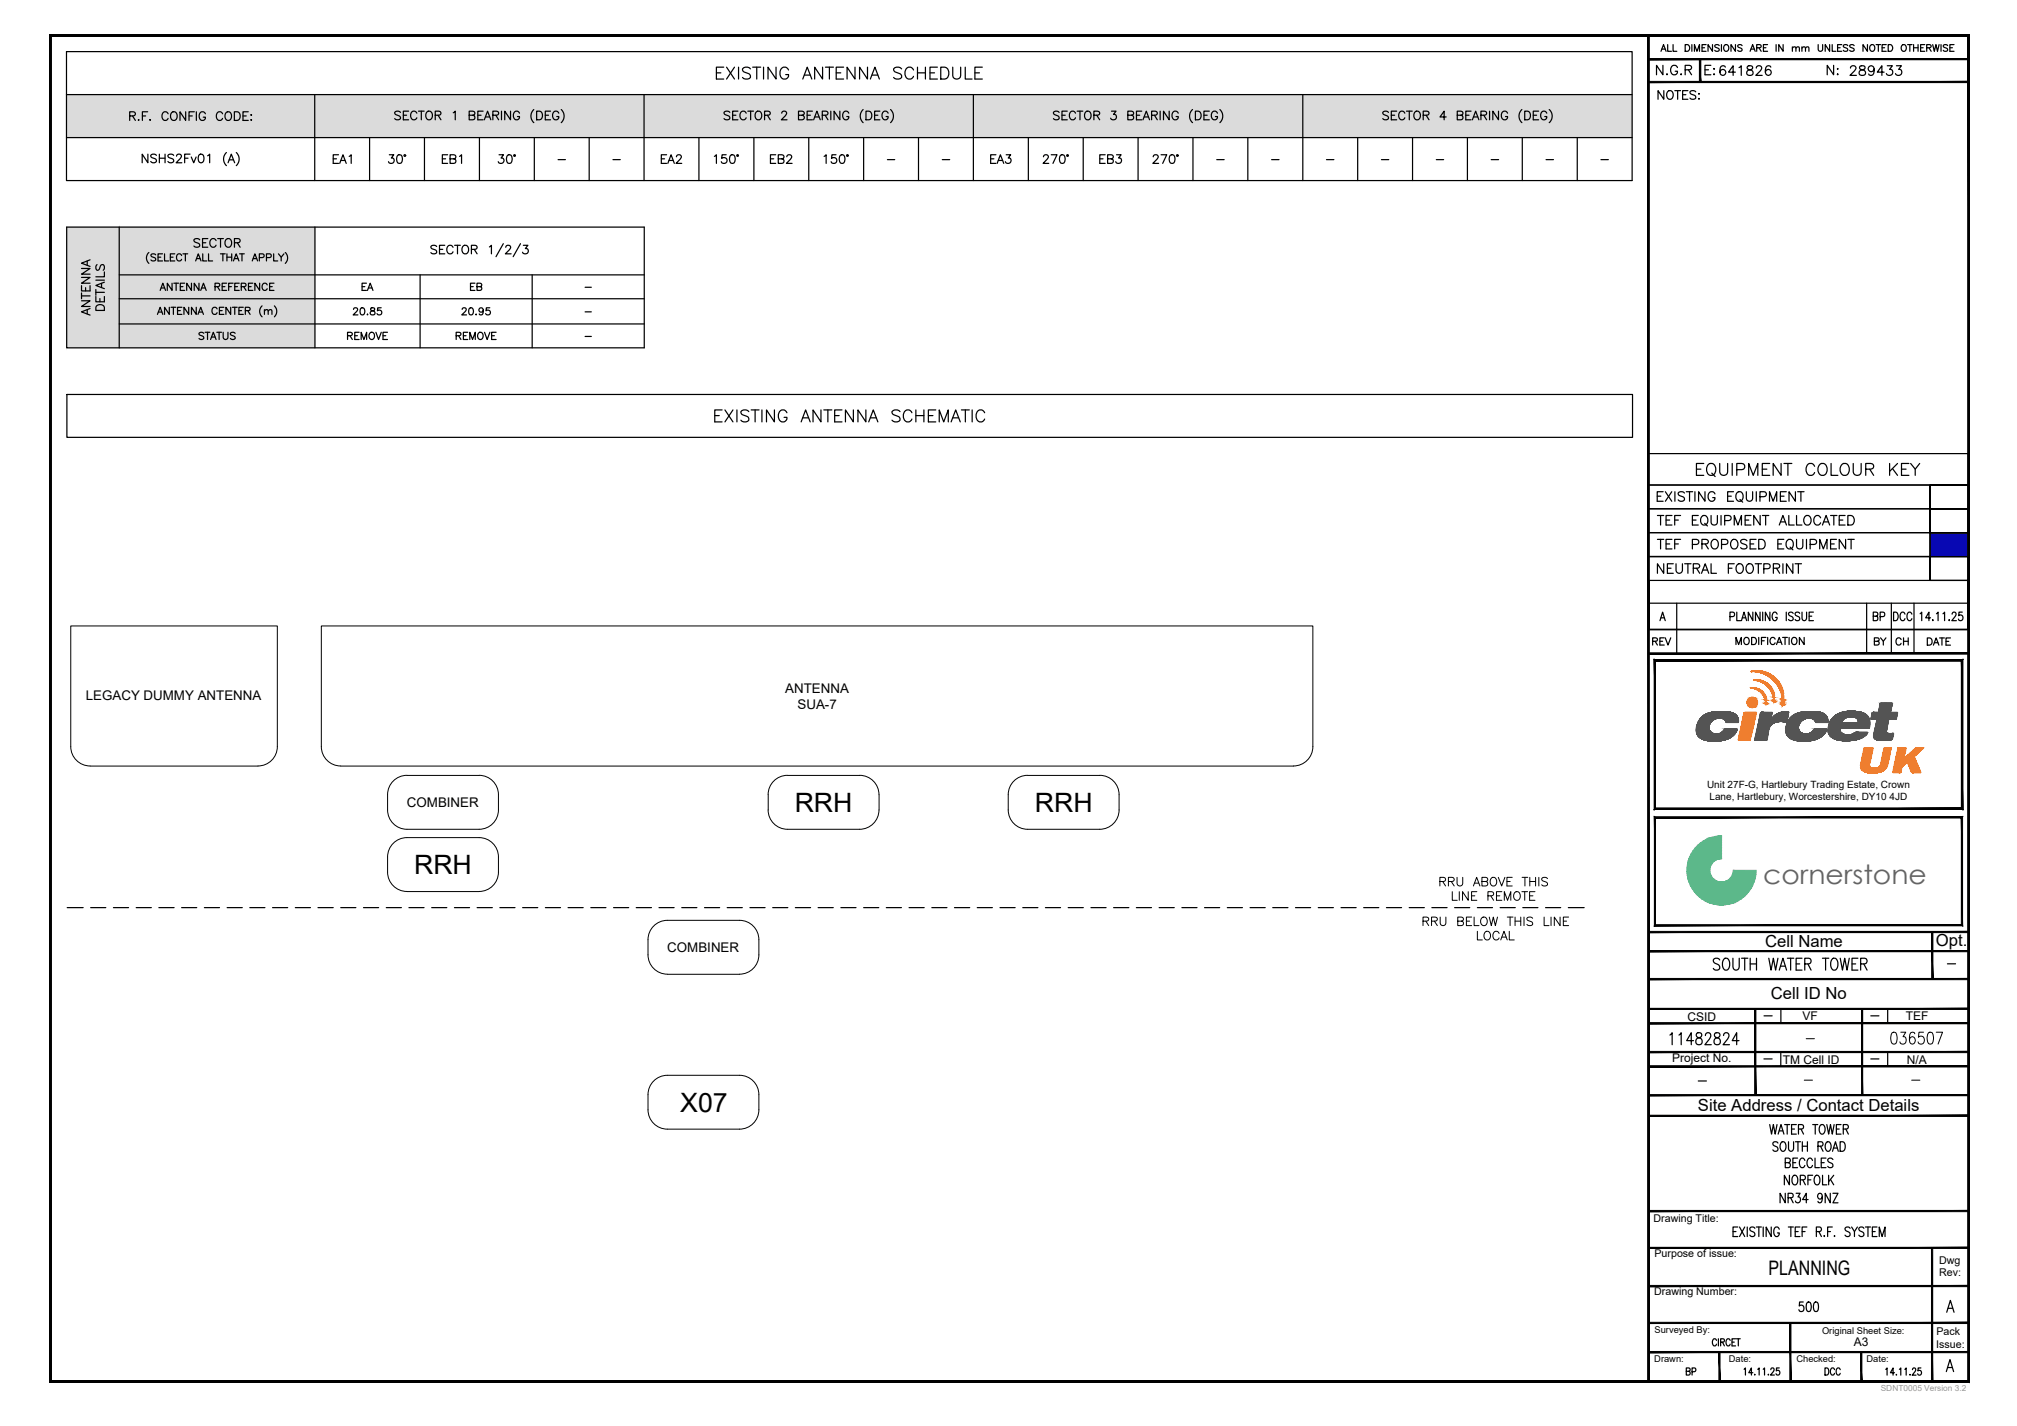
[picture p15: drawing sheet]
<svg xmlns="http://www.w3.org/2000/svg" width="420mm" height="297mm" viewBox="0 0 420 297" stroke-linecap="round" stroke-linejoin="round" font-family="sans-serif">
<defs><g id="words">
<text font-size="6.2" x="352.4" y="100.5">EQUIPMENT COLOUR KEY</text>
<g font-size="5.7">
<text x="148.5" y="17.6">EXISTING ANTENNA SCHEDULE</text>
<text x="148.2" y="89.3">EXISTING ANTENNA SCHEMATIC</text>
<text x="393" y="218.7">036507</text>
</g>
<g font-size="5.6">
<text x="165.6" y="169.1">RRH</text>
<text x="215.6" y="169.1">RRH</text>
<text x="86.3" y="182.1">RRH</text>
<text x="141.7" y="231.6">X07</text>
</g>
<text font-size="5.5" fill="#636466" x="367.3" y="184.2">cornerstone</text>
<g font-size="5.3">
<text x="354.2" y="16.9">E: N: N:</text>
<text x="357.4" y="16.9">641826</text>
<text x="384.5" y="16.9">289433</text>
<text x="344.3" y="115.7">TEF PROPOSED EQUIPMENT</text>
<text x="373.9" y="274.5">500</text>
</g>
<g font-size="4.9">
<text x="344.7" y="21.9">NOTES:</text>
<text x="68.4" y="35.3">EA1</text>
<text x="80.1" y="35.3">30°</text>
<text x="91.4" y="35.3">EB1</text>
<text x="103" y="35.3">30°</text>
<text x="136.9" y="35.3">EA2</text>
<text x="147.8" y="35.3">150°</text>
<text x="159.5" y="35.3">EB2</text>
<text x="170.7" y="35.3">150°</text>
<text x="205.3" y="35.3">EA3</text>
<text x="216.3" y="35.3">270°</text>
<text x="228.2" y="35.3">EB3</text>
<text x="239.2" y="35.3">270°</text>
<text x="389.5" y="130.5">BP</text>
<text x="393.7" y="130.5">DCC</text>
</g>
<g font-size="4.4">
<text x="74.4" y="61.7">EA</text>
<text x="97" y="61.7">EB</text>
<text x="71.6" y="72">REMOVE</text>
<text x="72.7" y="66.7">20.85</text>
<text x="94.2" y="72">REMOVE</text>
<text x="95.2" y="66.7">20.95</text>
<text x="343.3" y="135.5">REV</text>
<text x="389.5" y="135.5">BY</text>
<text x="394.1" y="135.5">CH</text>
<text x="400.8" y="135.5">DATE</text>
<text x="350.3" y="287.5">BP</text>
<text x="379.2" y="287.5">DCC</text>
</g>
<text font-size="4.2" x="368.4" y="265.6">PLANNING</text>
<g font-size="3.5">
<text x="367.7" y="197.2">Cell Name</text>
<text x="403.3" y="197">Opt.</text>
<text x="368.9" y="208.1">Cell ID No</text>
<text x="353.7" y="231.5">Site Address / Contact Details</text>
</g>
<g font-size="2.8">
<text x="17.9" y="145.9">LEGACY DUMMY ANTENNA</text>
<text x="163.6" y="144.3">ANTENNA</text>
<text x="166.1" y="147.6">SUA-7</text>
<text x="84.8" y="168.1">COMBINER</text>
<text x="139" y="198.3">COMBINER</text>
</g>
<g font-size="2.6">
<text x="115.4" y="34.6">-</text>
<text x="126.6" y="34.6">-</text>
<text x="183.8" y="34.6">-</text>
<text x="195.4" y="34.6">-</text>
<text x="252.6" y="34.6">-</text>
<text x="263.9" y="34.6">-</text>
<text x="275.5" y="34.6">-</text>
<text x="286.8" y="34.6">-</text>
<text x="298.4" y="34.6">-</text>
<text x="309.7" y="34.6">-</text>
<text x="321" y="34.6">-</text>
<text x="332.7" y="34.6">-</text>
<text x="121" y="61">-</text>
<text x="121" y="66.3">-</text>
<text x="121" y="71.3">-</text>
<text x="404.6" y="202.1">-</text>
<text x="366.5" y="212.7">-</text>
<text x="388.8" y="212.7">-</text>
<text x="366.5" y="221.9">-</text>
<text x="375.4" y="217.7">-</text>
<text x="388.8" y="221.9">-</text>
<text x="352.8" y="226.5">-</text>
<text x="375" y="226.1">-</text>
<text x="397.2" y="226.1">-</text>
</g>
<g font-size="2.5">
<text x="351.5" y="212.6">CSID</text>
<text x="375.5" y="212.5">VF</text>
<text x="397" y="212.5">TEF</text>
<text x="348.3" y="221.3">Project No.</text>
<text x="371.4" y="221.5">TM Cell ID</text>
<text x="397.2" y="221.6">N/A</text>
<text x="386.2" y="280.3">A3</text>
</g>
<g font-size="2.2">
<text x="344.5" y="254.5">Drawing Title:</text>
<text x="344.6" y="261.9">Purpose of issue:</text>
<text x="404" y="263.2">Dwg</text>
<text x="344.6" y="269.9">Drawing Number:</text>
<text x="404" y="265.9">Rev:</text>
<text x="403.3" y="280.7">Issue:</text>
<text x="403.4" y="278">Pack</text>
</g>
<g font-size="2.1">
<text x="355.6" y="164.1">Unit 27F-G, Hartlebury Trading Estate, Crown</text>
<text x="356.1" y="166.6">Lane, Hartlebury, Worcestershire, DY10 4JD</text>
</g>
<g font-size="1.9">
<text x="344.6" y="277.6">Surveyed By:</text>
<text x="379.5" y="277.8">Original Sheet Size:</text>
<text x="344.6" y="283.6">Drawn:</text>
<text x="360.1" y="283.6">Date:</text>
<text x="374.2" y="283.7">Checked:</text>
<text x="388.8" y="283.6">Date:</text>
</g>
<text font-size="1.7" fill="#989898" x="391.8" y="289.7">SDNT0005 Version 3.2</text>
</g></defs>
<g fill="#000" stroke="#000" stroke-width=".21">
<path d="M343.4 12.2v.2l66.7-.2zM343.4 12.4l66.7-.2v.2z"/>
<path d="M343.4 17v.2l66.7-.2zM343.4 17.2l66.7-.2v.2z"/>
<path d="M343.3 7.3l.2 280.4v-280.4zM343.3 7.3l.2 280.4h-.2z"/>
<path d="M343.4 120.9v10.2h.1zM343.4 120.9h.1v10.2z"/>
<path d="M343.4 120.9v10.2h.1zM343.4 120.9h.1v10.2z"/>
<path d="M343.4 120.9v10.2h.1zM343.4 120.9h.1v10.2z"/>
<path d="M343.4 120.9v10.2h.1zM343.4 120.9h.1v10.2z"/>
<path d="M410 120.9l.1 10.2zM410 120.9l.1 10.2z"/>
<path d="M410 120.9l.1 10.2zM410 120.9l.1 10.2z"/>
<path d="M410 120.9l.1 10.2zM410 120.9l.1 10.2z"/>
<path d="M410 120.9l.1 10.2zM410 120.9l.1 10.2z"/>
<path d="M410 120.9l.1 10.2zM410 120.9l.1 10.2z"/>
<path d="M410 120.9l.1 10.2zM410 120.9l.1 10.2z"/>
<path d="M410 120.9l.1 10.2zM410 120.9l.1 10.2z"/>
<path d="M410 120.9l.1 10.2zM410 120.9l.1 10.2z"/>
<path d="M410 120.9l.1 10.2zM410 120.9l.1 10.2z"/>
<path d="M410 120.9l.1 10.2zM410 120.9l.1 10.2z"/>
<path d="M410 120.9l.1 10.2zM410 120.9l.1 10.2z"/>
<path d="M410 120.9l.1 10.2zM410 120.9l.1 10.2z"/>
<path d="M410 120.9l.1 10.2zM410 120.9l.1 10.2z"/>
<path d="M410 120.9l.1 10.2zM410 120.9l.1 10.2z"/>
<path d="M410 120.9l.1 10.2zM410 120.9l.1 10.2z"/>
<path d="M410 120.9l.1 10.2zM410 120.9l.1 10.2z"/>
<path d="M410 120.9l.1 10.2zM410 120.9l.1 10.2z"/>
<path d="M410 120.9l.1 10.2zM410 120.9l.1 10.2z"/>
<path d="M410 120.9l.1 10.2zM410 120.9l.1 10.2z"/>
<path d="M410 120.9l.1 10.2zM410 120.9l.1 10.2z"/>
<path d="M410 120.9l.1 10.2zM410 120.9l.1 10.2z"/>
<path d="M410 120.9l.1 10.2zM410 120.9l.1 10.2z"/>
<path d="M410 120.9l.1 10.2zM410 120.9l.1 10.2z"/>
<path d="M410 120.9l.1 10.2zM410 120.9l.1 10.2z"/>
<path d="M343.4 136.2h66.7v-.2zM343.4 136h66.7l-66.7 .2z"/>
<path d="M344.9 168.4l-.3 .2 64-.2zM344.6 168.6l64-.2 .2 .2zM408.6 137.7v30.7l.2 .2zM408.6 137.7l.2-.3v31.2zM344.9 137.7h63.7l.2-.3zM344.6 137.4h64.2l-63.9 .3zM344.6 137.4l.3 31v-30.7zM344.6 137.4l.3 31-.3 .2z"/>
<path d="M344.9 168.4l-.3 .2 64-.2zM344.6 168.6l64-.2 .2 .2zM408.6 137.7v30.7l.2 .2zM408.6 137.7l.2-.3v31.2zM344.9 137.7h63.7l.2-.3zM344.6 137.4h64.2l-63.9 .3zM344.6 137.4l.3 31v-30.7zM344.6 137.4l.3 31-.3 .2z"/>
<path d="M344.9 168.4l-.3 .2 64-.2zM344.6 168.6l64-.2 .2 .2zM408.6 137.7v30.7l.2 .2zM408.6 137.7l.2-.3v31.2zM344.9 137.7h63.7l.2-.3zM344.6 137.4h64.2l-63.9 .3zM344.6 137.4l.3 31v-30.7zM344.6 137.4l.3 31-.3 .2z"/>
<path d="M344.9 192.6l-.3 .2 64-.2zM344.6 192.8l64-.2 .2 .2zM408.6 170.4v22.2l.2 .2zM408.6 170.4l.2-.3v22.7zM344.9 170.4h63.7l.2-.3zM344.6 170.1h64.2l-63.9 .3zM344.6 170.1l.3 22.5v-22.2zM344.6 170.1l.3 22.5-.3 .2z"/>
<path d="M402.4 194.1l.2 9.8v-9.8zM402.4 194.1l.2 9.8h-.2z"/>
<path d="M343.4 194.3h66.7v-.3zM343.4 194h66.7l-66.7 .3z"/>
<path d="M343.4 198.2h66.7v-.2zM343.4 198h66.7l-66.7 .2z"/>
<path d="M343.4 210.3h66.7v-.3zM343.4 210h66.7l-66.7 .3z"/>
<path d="M343.4 213.3h66.7v-.3zM343.4 213h66.7l-66.7 .3z"/>
<path d="M343.4 219.3h66.7v-.3zM343.4 219h66.7l-66.7 .3z"/>
<path d="M343.4 204.1h66.9v-.3zM343.4 203.8h66.9l-66.9 .3z"/>
<path d="M365.5 210.2v17.9h.3zM365.5 210.2h.3v17.9z"/>
<path d="M387.8 210.2v17.9h.2zM387.8 210.2h.2v17.9z"/>
<path d="M343.4 232.6h66.7v-.3zM343.4 232.3h66.7l-66.7 .3z"/>
<path d="M343.4 228.2h66.7v-.2zM343.4 228h66.7l-66.7 .2z"/>
<path d="M343.4 222.3h66.7v-.3zM343.4 222h66.7l-66.7 .3z"/>
<path d="M343.4 252.4h66.7v-.3zM343.4 252.1h66.7l-66.7 .3z"/>
<path d="M372.8 275.6l.3 12.1v-12.1zM372.8 275.6l.3 12.1h-.3z"/>
<path d="M343.4 275.7h66.7v-.3zM343.4 275.4h66.7l-66.7 .3z"/>
<path d="M343.4 260.1h66.7v-.3zM343.4 259.8h66.7l-66.7 .3z"/>
<path d="M343.4 268h66.7v-.2zM343.4 267.8h66.7l-66.7 .2z"/>
<path d="M10.6 287.6l-.3 .2 399.7-.2zM10.3 287.8l399.7-.2 .3 .2zM410 7.5v280.1l.3 .2zM410.3 7.2v280.6l-.3-280.3zM10.6 7.5h399.4l.3-.3zM10.3 7.2h400l-399.7 .3zM10.3 7.2l.3 280.4v-280.1zM10.3 7.2l.3 280.4-.3 .2z"/>
<path d="M10.6 287.6l-.3 .2 399.7-.2zM10.3 287.8l399.7-.2 .3 .2zM410 7.5v280.1l.3 .2zM410.3 7.2v280.6l-.3-280.3zM10.6 7.5h399.4l.3-.3zM10.3 7.2h400l-399.7 .3zM10.3 7.2l.3 280.4v-280.1zM10.3 7.2l.3 280.4-.3 .2z"/>
<path d="M10.6 287.6l-.3 .2 399.7-.2zM10.3 287.8l399.7-.2 .3 .2zM410 7.5v280.1l.3 .2zM410.3 7.2v280.6l-.3-280.3zM10.6 7.5h399.4l.3-.3zM10.3 7.2h400l-399.7 .3zM10.3 7.2l.3 280.4v-280.1zM10.3 7.2l.3 280.4-.3 .2z"/>
<path d="M10.6 287.6l-.3 .2 399.7-.2zM10.3 287.8l399.7-.2 .3 .2zM410 7.5v280.1l.3 .2zM410.3 7.2v280.6l-.3-280.3zM10.6 7.5h399.4l.3-.3zM10.3 7.2h400l-399.7 .3zM10.3 7.2l.3 280.4v-280.1zM10.3 7.2l.3 280.4-.3 .2z"/>
<path d="M10.6 287.6l-.3 .2 399.7-.2zM10.3 287.8l399.7-.2 .3 .2zM410 7.5v280.1l.3 .2zM410.3 7.2v280.6l-.3-280.3zM10.6 7.5h399.4l.3-.3zM10.3 7.2h400l-399.7 .3zM10.3 7.2l.3 280.4v-280.1zM10.3 7.2l.3 280.4-.3 .2z"/>
<path d="M10.6 287.6l-.3 .2 399.7-.2zM10.3 287.8l399.7-.2 .3 .2zM410 7.5v280.1l.3 .2zM410.3 7.2v280.6l-.3-280.3zM10.6 7.5h399.4l.3-.3zM10.3 7.2h400l-399.7 .3zM10.3 7.2l.3 280.4v-280.1zM10.3 7.2l.3 280.4-.3 .2z"/>
<path d="M10.6 287.6l-.3 .2 399.7-.2zM10.3 287.8l399.7-.2 .3 .2zM410 7.5v280.1l.3 .2zM410.3 7.2v280.6l-.3-280.3zM10.6 7.5h399.4l.3-.3zM10.3 7.2h400l-399.7 .3zM10.3 7.2l.3 280.4v-280.1zM10.3 7.2l.3 280.4-.3 .2z"/>
<path d="M10.6 287.6l-.3 .2 399.7-.2zM10.3 287.8l399.7-.2 .3 .2zM410 7.5v280.1l.3 .2zM410.3 7.2v280.6l-.3-280.3zM10.6 7.5h399.4l.3-.3zM10.3 7.2h400l-399.7 .3zM10.3 7.2l.3 280.4v-280.1zM10.3 7.2l.3 280.4-.3 .2z"/>
<path d="M10.6 287.6l-.3 .2 399.7-.2zM10.3 287.8l399.7-.2 .3 .2zM410 7.5v280.1l.3 .2zM410.3 7.2v280.6l-.3-280.3zM10.6 7.5h399.4l.3-.3zM10.3 7.2h400l-399.7 .3zM10.3 7.2l.3 280.4v-280.1zM10.3 7.2l.3 280.4-.3 .2z"/>
<path d="M10.6 287.6l-.3 .2 399.7-.2zM10.3 287.8l399.7-.2 .3 .2zM410 7.5v280.1l.3 .2zM410.3 7.2v280.6l-.3-280.3zM10.6 7.5h399.4l.3-.3zM10.3 7.2h400l-399.7 .3zM10.3 7.2l.3 280.4v-280.1zM10.3 7.2l.3 280.4-.3 .2z"/>
<path d="M10.6 287.6l-.3 .2 399.7-.2zM10.3 287.8l399.7-.2 .3 .2zM410 7.5v280.1l.3 .2zM410.3 7.2v280.6l-.3-280.3zM10.6 7.5h399.4l.3-.3zM10.3 7.2h400l-399.7 .3zM10.3 7.2l.3 280.4v-280.1zM10.3 7.2l.3 280.4-.3 .2z"/>
<path d="M10.6 287.6l-.3 .2 399.7-.2zM10.3 287.8l399.7-.2 .3 .2zM410 7.5v280.1l.3 .2zM410.3 7.2v280.6l-.3-280.3zM10.6 7.5h399.4l.3-.3zM10.3 7.2h400l-399.7 .3zM10.3 7.2l.3 280.4v-280.1zM10.3 7.2l.3 280.4-.3 .2z"/>
<path d="M343.3 7.3v280.4h.2zM343.3 7.3h.2v280.4z"/>
<path d="M358.1 281.6l.2 6.1v-6.1zM358.1 281.6l.2 6.1h-.2z"/>
<path d="M387.6 281.6l.2 6.1v-6.1zM387.6 281.6l.2 6.1h-.2z"/>
<path d="M402.3 259.9v27.8h.3zM402.3 259.9h.3v27.8z"/>
<path d="M343.4 281.8h66.7v-.3zM343.4 281.5h66.7l-66.7 .3z"/>
</g>
<!-- layer: 00 - PLANNING -->
<g fill="none" stroke="#000" stroke-width=".25">
<path d="M343.4 125.6h66.7M349.3 125.6v5.5M357.6 279.2a.44 .44 0 0 0-.6-.3 .44 .44 0 0 0-.3 .5v.4a.44 .44 0 0 0 .3 .5 .44 .44 0 0 0 .6-.3M358 278.9v1.5M358.4 279.6l.7-.1 .1-.5-.8-.1v1.5M358.8 279.6l.4 .8M360.4 279.2a.45 .45 0 0 0-.5-.3 .45 .45 0 0 0-.4 .5v.4a.45 .45 0 0 0 .4 .5 .45 .45 0 0 0 .5-.3M360.8 279.6h.5M361.5 278.9h-.7v1.5h.7M361.7 278.9h.8M362.1 278.9v1.5M405.5 273.3l.8-2.4 .7 2.4"/>
<path d="M405.8 272.5h.9M363.3 285.2l.3-.3v1.5M365.1 285.9h-.8l.5-1v1.5M365.5 286.3v.1zM366.1 285.2l.3-.3v1.5M367.3 285.2l.3-.3v1.5M368.4 286.3v.1zM368.9 285.3l.2-.4 .4 .1 .1 .2-.2 .5-.6 .7h.8M370.6 284.9h-.5l-.1 .7a.45 .45 0 0 1 .7 0 .45 .45 0 0 1-.1 .7 .45 .45 0 0 1-.6-.1M392.8 285.2l.3-.3v1.5M394.6 285.9h-.8l.5-1v1.5M395 286.4h.1z"/>
<path d="M395.7 285.2l.3-.3v1.5M396.8 285.2l.3-.3v1.5M397.8 286.4h.1zM398.4 285.3l.2-.4h.3l.2 .3-.2 .5-.6 .7h.8M400.1 284.9h-.5l-.1 .7a.46 .46 0 0 1 .7 0 .46 .46 0 0 1 0 .7 .46 .46 0 0 1-.7 0v-.1"/>
</g>
<g fill="none" stroke="#000" stroke-width=".25">
<path d="M13.9 10.8h326.1v8.9h-326.1zM346 10.7l.5-1.4 .6 1.4M346.2 10.2h.7M346.4 13.6v2l-1.3-2v2M347.2 15.5h.2zM347.4 9.3v1.4h.8M348.5 9.3v1.4h.8M349.4 14.1a.73 .73 0 0 0-.8-.5 .73 .73 0 0 0-.6 .8v.4a.71 .71 0 0 0 .7 .8 .71 .71 0 0 0 .7-.8h-.4M350.1 15.5h.2zM351 9.3h.5a.75 .75 0 0 1 .5 .7 .75 .75 0 0 1-.5 .7h-.5zM351 14.5h.9a.51 .51 0 0 0 .5-.5l-.5-.4h-.9v2M351.7 14.5l.7 1.1"/>
<path d="M352.4 9.3v1.4M353 10.7v-1.4l.5 1.4 .5-1.4v1.4M354.5 9.9h.6M355.4 9.3h-.9v1.4h.9M356.7 9.3v1.4l-.9-1.4v1.4M358.1 9.5l-.3-.2-.5 .1v.4l.7 .3 .1 .4-.3 .2-.6-.2M358.6 9.3v1.4M359.3 9.4a.66 .66 0 0 1 .8 .6 .66 .66 0 0 1-.8 .6l-.2-.4zM361.5 9.3v1.4l-.9-1.4v1.4M362.9 9.5l-.3-.2-.5 .1-.1 .4 .8 .3 .1 .4-.3 .2-.6-.2M364.6 10.7l.5-1.4 .5 1.4M364.8 10.2h.6"/>
<path d="M365.9 9.9h.8l.1-.5-.9-.1v1.4M366.4 9.9l.5 .8M367.3 9.9h.6M368.2 9.3h-.9v1.4h.9M370 9.3v1.4M371.4 9.3v1.4l-.9-1.4v1.4M373.4 10l.3-.2h.3l.1 .9M373.4 9.8v.9M374.1 10l.3-.2h.4v.9M375.4 10l.3-.2h.3l.1 .9M375.4 9.8v.9M376.1 10l.3-.2h.4v.9"/>
<path d="M378.7 9.3v1l.2 .3 .2 .1 .5-.2 .1-1.2M381.1 9.3v1.4l-.9-1.4v1.4M381.7 9.3v1.4h.7M382.8 9.9h.5M383.7 9.3h-.9v1.4h.9M384.9 9.5l-.3-.2-.6 .2 .1 .3 .7 .4 .1 .3-.1 .1-.5 .1-.3-.2M386.2 9.5l-.3-.2-.5 .1v.4l.8 .4v.3l-.3 .2-.6-.2M389 9.3v1.4l-.9-1.4v1.4M389.6 9.5l.1-.1a.65 .65 0 0 1 .9 .6 .65 .65 0 0 1-.9 .6l-.2-.4zM390.8 9.3h.9M391.3 9.3v1.4M392.1 9.9h.5"/>
<path d="M392.9 9.3h-.8v1.4h.8M393.3 9.3h.5a.75 .75 0 0 1 .5 .7 .75 .75 0 0 1-.5 .7h-.5zM396.2 9.5l.1-.1a.65 .65 0 0 1 .8 .6 .65 .65 0 0 1-.8 .6l-.3-.4zM397.4 9.3h.9M397.8 9.3v1.4M398.6 9.9h.9M398.6 9.3v1.4M399.5 9.3v1.4M400.1 9.9h.5M400.9 9.3h-.8v1.4h.8M401.3 9.9h.8l.2-.3-.4-.3h-.6v1.4M401.8 9.9l.5 .8"/>
<path d="M402.6 9.3l.3 1.4 .4-1.4 .3 1.4 .3-1.4M404.3 9.3v1.4M405.7 9.5l-.3-.2-.5 .1v.4l.7 .3 .1 .4-.3 .2-.6-.2M406.2 9.9h.5M407 9.3h-.8v1.4h.8M13.9 82.2h326.2v8.9h-326.2zM343.3 94.5h66.7v6.5h-66.7zM343.3 111h58.7v4.9h-58.7zM343.3 106h58.7v5h-58.7zM343.3 115.9h58.7v5h-58.7zM343.3 101h58.7v5h-58.7zM343.3 115.9h66.7"/>
<path d="M345.2 103.4h.8M345.3 107.4h1.3M345.9 107.4v2M346.4 102.4h-1.2v2h1.2M346.6 117.4v2l-1.3-2v2M346.9 102.4l1.3 2M347.1 108.3h.7M347.3 118.4h.8M348.2 102.4l-1.3 2M348.3 107.4h-1.2v2h1.2M348.6 117.4h-1.3v2h1.3M348.9 108.3h.7"/>
<path d="M348.9 102.4v2M349.1 117.4v1.5a.67 .67 0 0 0 .7 .5 .67 .67 0 0 0 .7-.5v-1.5M350.1 107.4h-1.2v2M350.9 102.7a.74 .74 0 0 0-1.3 .2l.2 .3 .7 .3a.47 .47 0 0 1 .4 .3 .47 .47 0 0 1-.2 .5 .86 .86 0 0 1-1.1-.2M351.6 117.4v2M351.9 102.4v2M352.5 108.3h.8M352.7 118.4h.9l.5-.4a.51 .51 0 0 0-.5-.6h-.9v2M353.1 102.4v2M353.4 118.4l.7 1M353.8 107.4h-1.3v2h1.3M354.4 107.7a.72 .72 0 0 1 .9-.3 .72 .72 0 0 1 .5 .7 .87 .87 0 0 1-.2 1 .87 .87 0 0 1-1 .2 1.22 1.22 0 0 1-.2-1.6z"/>
<path d="M354.4 119.4l.8-2 .7 2M354.7 118.7h1M355.1 109l.6 .6M355.2 102.4v2l-1.4-2v2M356.4 107.4v1.4a.67 .67 0 0 0 .7 .6 .67 .67 0 0 0 .6-.6v-1.4M356.4 117.4v2h1.2M357.2 102.9a.73 .73 0 0 0-.8-.5 .73 .73 0 0 0-.6 .8 .88 .88 0 0 0 .2 .9 .88 .88 0 0 0 1 .2l.2-.4v-.2h-.4M358.5 107.4v2M359.3 108.4h.8a.54 .54 0 0 0 .5-.6l-.5-.4h-.8v2M359.9 103.4h.7M360 118.4h.8M361.1 102.4h-1.2v2h1.2"/>
<path d="M361.3 109.4v-2l.7 2 .8-2v2M361.3 117.4h-1.3v2M361.8 102.7a.73 .73 0 0 1 .8-.3 .73 .73 0 0 1 .5 .8 .87 .87 0 0 1-.2 .9 .87 .87 0 0 1-.9 .2 1.22 1.22 0 0 1-.2-1.6zM361.8 117.7a.73 .73 0 0 1 .9-.2 .73 .73 0 0 1 .4 .7 .87 .87 0 0 1-.1 .9 .87 .87 0 0 1-1 .2 1.22 1.22 0 0 1-.2-1.6zM362.4 104l.6 .6M363.5 108.3h.8M363.8 102.4v1.4a.66 .66 0 0 0 .6 .6 .66 .66 0 0 0 .7-.6v-1.4M363.9 117.7a.74 .74 0 0 1 .8-.2 .74 .74 0 0 1 .5 .7v.5a.76 .76 0 0 1-.7 .7 .76 .76 0 0 1-.8-.7zM364.8 107.4h-1.3v2h1.3M365.9 102.4v2M366.3 117.4v2M366.6 103.5l1.2-.1a.52 .52 0 0 0 .1-.6 .52 .52 0 0 0-.4-.4h-.9v2"/>
<path d="M366.7 107.4v2l-1.4-2v2M367.1 107.4h1.4M367.4 118.5h.9l.4-.4a.5 .5 0 0 0-.4-.7h-.9v2M367.8 107.4v2M368.6 104.4v-2l.8 2 .7-2v2M369.4 118.4l1.1-.1 .2-.3-.1-.4-.3-.2h-.9v2M370.1 118.4l.6 1M370.6 109.4l.8-2 .7 2M370.9 103.4h.7M370.9 108.7h1M371.4 117.4v2M372.1 102.4h-1.2v2h1.2"/>
<path d="M372.6 107.4v2h1.1M373.5 117.4v2l-1.4-2v2M374 102.4v2l-1.3-2v2M374.2 107.4v2h1.2M374.6 117.4v2M375.1 102.4v2M376.1 107.5a.95 .95 0 0 1 1.2 .4 .95 .95 0 0 1-.2 1.2 .74 .74 0 0 1-.9 .2 .74 .74 0 0 1-.5-.7v-.5zM379.3 107.9a.73 .73 0 0 0-.9-.5 .73 .73 0 0 0-.6 .7 .87 .87 0 0 0 .2 1 .87 .87 0 0 0 1 .2l.3-.4M379.6 109.4l.8-2 .7 2M379.9 108.7h1M381.3 107.4h1.4M382 107.4v2"/>
<path d="M383.1 108.3h.8M384.4 107.4h-1.3v2h1.3M384.9 107.4h.7a1.07 1.07 0 0 1 .7 1 1.07 1.07 0 0 1-.7 1h-.7zM402 106v5h8v-5v5h-8v-5h8zM402 111h8v4.9h-8zM402 106h8v5h-8zM402 115.9v5h8v-5v5h-8v-5h8zM402 101v5h8v-5v5h-8v-5h8zM343.4 136.1h66.7M343.4 131.1h66.7M345.8 129.3l.5-1.8 .6 1.8M346 128.7h.7"/>
<path d="M360.4 128.4h.6a.48 .48 0 0 0 .3-.4 .48 .48 0 0 0-.3-.5h-.6v1.8M361.6 134.3v-1.5l.6 1.5 .5-1.5v1.5M361.8 127.5v1.8h.8M362.8 129.3l.5-1.8 .5 1.8M363 128.7h.6M363.5 132.8a.7 .7 0 0 1 .9 .7 .7 .7 0 0 1-.9 .7l-.3-.5 .1-.6zM364.9 132.8h.5a.78 .78 0 0 1 .5 .7 .78 .78 0 0 1-.5 .8h-.5zM365.1 127.5v1.8l-.9-1.8v1.8M366.4 132.8v1.5M366.6 127.5v1.8l-.9-1.8v1.8M366.9 133.5h.6M367.2 127.5v1.8"/>
<path d="M367.9 132.8h-1v1.5M368.2 132.8v1.5M368.7 127.5v1.8l-1-1.8v1.8M369.8 133.1a.54 .54 0 0 0-.7-.3 .54 .54 0 0 0-.4 .6 .61 .61 0 0 0 .2 .7 .61 .61 0 0 0 .8-.1l.1-.1M370.1 134.3l.5-1.5 .6 1.5M370.2 127.9a.53 .53 0 0 0-.7-.4 .53 .53 0 0 0-.3 .7v.4a.54 .54 0 0 0 .5 .7 .54 .54 0 0 0 .5-.7h-.3M370.3 133.8h.7M371.3 132.8h1M371.8 132.8v1.5M372.1 127.5v1.8M372.7 132.8v1.5M373.3 133a.68 .68 0 0 1 1 .1 .68 .68 0 0 1-.1 .9 .68 .68 0 0 1-1 0 .68 .68 0 0 1 .1-1z"/>
<path d="M373.5 127.8a.48 .48 0 0 0-.6-.3 .48 .48 0 0 0-.3 .6l.8 .4a.49 .49 0 0 1-.1 .8 .49 .49 0 0 1-.7-.3M374.9 127.8a.48 .48 0 0 0-.6-.3 .48 .48 0 0 0-.3 .6l.8 .4 .1 .5a.55 .55 0 0 1-1 0M375.4 127.5v1.3a.48 .48 0 0 0 .5 .5 .48 .48 0 0 0 .4-.5v-1.3M375.8 132.8v1.5l-1-1.5v1.5M376.9 128.4h.5M377.7 127.5h-.8v1.8h.8M402.2 128.7h-1.1l.7-1.2v1.8M402.6 129.1v.2zM403.4 127.8l.3-.3v1.8M404.7 127.8l.4-.3v1.8M406 129.1v.2zM406.6 127.9l.3-.4 .4 .1 .2 .2-.2 .6-.7 .9h.9"/>
<path d="M408.8 127.5h-.7l-.1 .8a.55 .55 0 0 1 .8 0 .55 .55 0 0 1 0 .8 .55 .55 0 0 1-.8 0v-.2M14 189.1h3.3M18.9 189.1h3.1M23.6 189.1h3.2M28.4 189.1h3.1M33.1 189.1h3.2M37.8 189.1h3.2M42.6 189.1h3.1M47.3 189.1h3.2M52 189.1h3.2M56.8 189.1h3.1M61.5 189.1h3.2"/>
<path d="M66.2 189.1h3.2M71 189.1h3.1M75.7 189.1h3.2M80.5 189.1h3.1M85.2 189.1h3.1M89.9 189.1h3.2M94.7 189.1h3.1M99.4 189.1h3.2M104.1 189.1h3.2M108.9 189.1h3.1M113.6 189.1h3.2M118.3 189.1h3.2"/>
<path d="M123.1 189.1h3.1M127.8 189.1h3.2M132.5 189.1h3.2M137.3 189.1h3.1M142 189.1h3.2M146.8 189.1h3.1M151.5 189.1h3.1M156.2 189.1h3.2M161 189.1h3.1M165.7 189.1h3.2M170.4 189.1h3.2M175.2 189.1h3.1"/>
<path d="M179.9 189.1h3.2M184.6 189.1h3.2M189.4 189.1h3.1M194.1 189.1h3.2M198.8 189.1h3.2M203.6 189.1h3.1M208.3 189.1h3.2M213 189.1h3.2M217.8 189.1h3.1M222.5 189.1h3.2M227.3 189.1h3.1M232 189.1h3.1"/>
<path d="M236.7 189.1h3.2M241.5 189.1h3.1M246.2 189.1h3.2M250.9 189.1h3.2M255.7 189.1h3.1M260.4 189.1h3.2M265.1 189.1h3.2M269.9 189.1h3.1M274.6 189.1h3.2M279.3 189.1h3.2M284.1 189.1h3.1M288.8 189.1h3.2"/>
<path d="M293.5 189.1h3.2M298.3 189.1h3.1M303 189.1h3.2M307.7 189.1h3.2M312.5 189.1h3.1M317.2 189.1h3.2M322 189.1h3.1M326.7 189.1h3.3M361 256.5h.6M362 255.6h-1v2h1M362.4 255.6l1 2M363.4 255.6l-1 2"/>
<path d="M364 255.6v2M365.6 255.9a.53 .53 0 0 0-.7-.3 .53 .53 0 0 0-.3 .6l.8 .5a.5 .5 0 0 1-.2 .9h-.3l-.4-.3M365.9 255.6h1M366.4 255.6v2M367.3 255.6v2M369 255.6v2l-1.1-2v2M370.6 256.1a.54 .54 0 0 0-.8-.4 1.36 1.36 0 0 0 .1 1.9 .61 .61 0 0 0 .7-.8h-.3M372.5 255.6h1.1M373 255.6v2M374 256.5h.6M375 255.6h-1v2h1M375.4 256.5h.6"/>
<path d="M376.4 255.6h-1v2M378.4 256.5l.9-.1 .1-.2-.1-.5-.9-.1v2M378.9 256.5l.5 1.1M380 257.4v.2zM380.7 256.5h.6M381.7 255.6h-1v2M382.1 257.5h.1v.1zM385.4 255.9a.56 .56 0 0 0-.6-.3 .56 .56 0 0 0-.5 .5l.2 .2 .7 .4a.5 .5 0 0 1-.2 .9h-.3l-.4-.3M385.7 255.6l.6 .9v1.1M386.9 255.6l-.6 .9M388.3 255.9a.56 .56 0 0 0-.6-.3 .56 .56 0 0 0-.5 .5l.2 .2 .7 .4a.5 .5 0 0 1-.2 .9h-.3l-.4-.3M388.6 255.6h1"/>
<path d="M389.1 255.6v2M390 256.5h.6M391 255.6h-1v2h1M391.5 257.6v-2l.6 2 .6-2v2M402.5 281.6h.1"/>
</g>
<!-- layer: 0 -->
<g fill="none" stroke="#000" stroke-width=".25">
<path d="M13.9 19.7h326.1v17.9h-326.1zM65.6 19.7v17.9M134.2 19.7v17.9M202.8 19.7v17.9M271.4 19.7v17.9M13.9 28.7h326.1M27 24.2l1-.2 .2-.2-.1-.3-.3-.2h-.8v1.8M27.6 24.2l.6 .9M28.8 25h.2zM29.7 24.2h.6M30.8 23.3h-1.1v1.8M30.8 32.1v1.8l-1.2-1.8v1.8"/>
<path d="M31.2 25h.2zM32.6 32.4a.67 .67 0 0 0-.7-.3 .67 .67 0 0 0-.5 .4l.2 .3 .8 .3 .2 .5a.74 .74 0 0 1-1.2 0M33.2 32.1v1.8M33.2 33h1.2M34.4 32.1v1.8M35 23.7a.65 .65 0 0 0-.7-.4 .65 .65 0 0 0-.6 .7v.4a.65 .65 0 0 0 .6 .7 .65 .65 0 0 0 .7-.4M35.7 23.5a.67 .67 0 0 1 .8-.2 .67 .67 0 0 1 .4 .7v.4a.69 .69 0 0 1-.7 .7 .69 .69 0 0 1-.7-.7zM36.2 32.4a.68 .68 0 0 0-1.2 .1l.1 .3 .9 .3 .2 .5a.77 .77 0 0 1-1.2 0M36.8 32.5l.3-.4 .6 .2a.55 .55 0 0 1-.2 .7l-.8 .9h1.2M38.5 33h.7M38.7 23.3v1.8l-1.2-1.8v1.8M39.4 24.2h.7"/>
<path d="M39.6 32.1h-1.1v1.8M39.8 32.7l.6 1.2 .5-1.2M40.5 23.3h-1.1v1.8M40.9 23.3v1.8M41.5 32.2a.6 .6 0 0 1 .9 .2 .92 .92 0 0 1-.6 1.5 1.16 1.16 0 0 1-.3-1.7zM42.8 23.7a.67 .67 0 0 0-.8-.4 .67 .67 0 0 0-.5 .7v.4a.65 .65 0 0 0 .6 .7 .65 .65 0 0 0 .7-.7h-.5M43.3 32.4l.4-.3v1.8M46.4 23.7a.67 .67 0 0 0-.8-.4 .67 .67 0 0 0-.5 .7v.4a.67 .67 0 0 0 .5 .7 .67 .67 0 0 0 .8-.4M47 23.5a.66 .66 0 0 1 .8-.2 .66 .66 0 0 1 .4 .7v.4a.68 .68 0 0 1-.7 .7 .68 .68 0 0 1-.6-.7zM47.2 31.8a1.85 1.85 0 0 0 0 2.7M47.5 33.9l.7-1.8 .7 1.8M47.8 33.3h.8"/>
<path d="M48.8 23.3h.6a.96 .96 0 0 1 .6 .9 .96 .96 0 0 1-.6 .9h-.6zM49.2 31.8a1.85 1.85 0 0 1 0 2.7M50.6 24.2h.7M51.7 23.3h-1.1v1.8h1.1M52.2 25h.2zM52.3 23.9v.1zM77 28.7v8.9M83.4 23.4a.68 .68 0 0 0-1.2 .2l.2 .2 .8 .4 .2 .5a.81 .81 0 0 1-1.2 0M84 24h.7M85.1 23.2h-1.1v1.8h1.1M86.8 23.6a.67 .67 0 0 0-.7-.4 .67 .67 0 0 0-.6 .6v.5a.67 .67 0 0 0 .6 .7 .67 .67 0 0 0 .7-.5M87.2 23.2h1.2"/>
<path d="M87.8 23.2v1.8M88.4 28.7v8.9M89 23.2a.89 .89 0 0 1 1.1 .7 .89 .89 0 0 1-.6 1.1 .94 .94 0 0 1-.8-.7 .94 .94 0 0 1 .3-1.1zM90.7 24l1-.1 .1-.2v-.4l-.4-.1h-.7v1.8M91.3 24l.5 1M94.4 23.5l.4-.3v1.8M97.7 24l1-.1 .2-.2-.1-.4-.3-.1h-.8v1.8h.8a.48 .48 0 0 0 .4-.5 .48 .48 0 0 0-.4-.5M99.5 24h.7M99.9 28.7v8.9M100.6 23.2h-1.1v1.8h1.1M100.9 25l.7-1.8 .6 1.8M101.1 24.4h.9"/>
<path d="M102.7 24l1-.1 .2-.2-.1-.4-.4-.1h-.7v1.8M103.3 24l.6 1M104.5 23.2v1.8M106.3 23.2v1.8l-1.2-1.8v1.8M108.2 23.6a.65 .65 0 0 0-.7-.4 .65 .65 0 0 0-.6 .6v.5a.64 .64 0 0 0 .7 .7 .64 .64 0 0 0 .6-.7h-.4M111.2 22.8a1.85 1.85 0 0 0 0 2.7M111.3 28.7v8.9M111.8 23.2h.6a.95 .95 0 0 1 .6 .9 .95 .95 0 0 1-.6 .9h-.6zM113.6 24h.7M114.7 23.2h-1.1v1.8h1.1M116.4 23.6a.67 .67 0 0 0-.8-.4 .67 .67 0 0 0-.5 .6v.5a.65 .65 0 0 0 .7 .7 .65 .65 0 0 0 .6-.7h-.4M116.9 22.8a1.85 1.85 0 0 1 0 2.7"/>
<path d="M122.7 28.7v8.9M145.6 28.7v8.9M152 23.4a.68 .68 0 0 0-1.2 .2l.2 .2 .9 .4 .1 .5a.8 .8 0 0 1-1.2 0M152.6 24h.7M153.7 23.2h-1.1v1.8h1.1M155.4 23.6a.67 .67 0 0 0-.7-.4 .67 .67 0 0 0-.6 .6v.5a.67 .67 0 0 0 .6 .7 .67 .67 0 0 0 .7-.5M155.8 23.2h1.2M156.4 23.2v1.8M157 28.7v8.9M157.6 23.2a.9 .9 0 0 1 1.1 .6 .9 .9 0 0 1-.5 1.2 .94 .94 0 0 1-.9-.7 .94 .94 0 0 1 .3-1.1zM159.3 24l1-.1 .2-.2-.1-.4-.4-.1h-.7v1.8M159.9 24l.6 1"/>
<path d="M162.8 23.6l.4-.4 .6 .1a.58 .58 0 0 1-.2 .8l-.8 .9h1.1M166.3 24l1.1-.1 .1-.2-.1-.4-.3-.1h-.8v1.8h.8a.48 .48 0 0 0 .5-.5 .48 .48 0 0 0-.5-.5M168.1 24h.7M168.5 28.7v8.9M169.2 23.2h-1.1v1.8h1.1M169.5 25l.7-1.8 .7 1.8M169.7 24.4h.9M171.3 24l1-.1 .2-.2-.1-.4-.4-.1h-.7v1.8M171.9 24l.6 1M173.1 23.2v1.8M174.9 23.2v1.8l-1.2-1.8v1.8M176.8 23.6a.65 .65 0 0 0-.7-.4 .65 .65 0 0 0-.6 .6v.5a.64 .64 0 0 0 .7 .7 .64 .64 0 0 0 .6-.7h-.4"/>
<path d="M179.8 22.8a1.85 1.85 0 0 0 0 2.7M179.9 28.7v8.9M180.4 23.2h.6a.96 .96 0 0 1 .6 .9 .96 .96 0 0 1-.6 .9h-.6zM182.2 24h.7M183.3 23.2h-1.1v1.8h1.1M185 23.6a.65 .65 0 0 0-.7-.4 .65 .65 0 0 0-.6 .6v.5a.64 .64 0 0 0 .7 .7 .64 .64 0 0 0 .6-.7h-.4M185.5 22.8a1.85 1.85 0 0 1 0 2.7M191.3 28.7v8.9M214.2 28.7v8.9M220.6 23.4a.67 .67 0 0 0-.6-.3 .67 .67 0 0 0-.6 .5l.2 .2 .9 .4 .1 .5a.78 .78 0 0 1-1.2 0M221.2 24h.7M222.3 23.2h-1.1v1.8h1.1"/>
<path d="M224 23.6a.65 .65 0 0 0-.7-.4 .65 .65 0 0 0-.5 .6v.5a.65 .65 0 0 0 .5 .7 .65 .65 0 0 0 .7-.5M224.4 23.2h1.2M225 23.2v1.8M225.6 28.7v8.9M226.3 23.2a.86 .86 0 0 1 1 .4 .86 .86 0 0 1-.2 1.1 .66 .66 0 0 1-.7 .2 .66 .66 0 0 1-.5-.6v-.5zM227.9 24l1-.1 .2-.2-.1-.4-.4-.1h-.7v1.8M228.5 24l.6 1M231.5 23.2h1l-.5 .6a.6 .6 0 0 1 .4 1 .6 .6 0 0 1-1-.2M234.9 24l1.1-.1 .1-.2v-.4l-.4-.1h-.8v1.8h.8a.48 .48 0 0 0 .5-.5 .48 .48 0 0 0-.5-.5M236.7 24h.7M237.1 28.7v8.9M237.8 23.2h-1.1v1.8h1.1"/>
<path d="M238.1 25l.7-1.8 .7 1.8M238.3 24.4h.9M239.9 24l1-.1 .2-.2-.1-.4-.3-.1h-.8v1.8M240.5 24l.6 1M241.7 23.2v1.8M243.6 23.2v1.8l-1.2-1.8v1.8M245.4 23.6a.67 .67 0 0 0-.7-.4 .67 .67 0 0 0-.6 .6v.5a.65 .65 0 0 0 .7 .7 .65 .65 0 0 0 .6-.7h-.4M248.4 22.8a1.81 1.81 0 0 0 0 2.7M248.5 28.7v8.9M249 23.2h.6a.96 .96 0 0 1 .6 .9 .96 .96 0 0 1-.6 .9h-.6zM250.8 24h.7M251.9 23.2h-1.1v1.8h1.1"/>
<path d="M253.6 23.6a.65 .65 0 0 0-.7-.4 .65 .65 0 0 0-.6 .6v.5a.64 .64 0 0 0 .7 .7 .64 .64 0 0 0 .6-.7h-.4M254.1 22.8a1.85 1.85 0 0 1 0 2.7M259.9 28.7v8.9M282.8 28.7v8.9M289.2 23.4a.67 .67 0 0 0-.6-.3 .67 .67 0 0 0-.6 .5l.2 .2 .9 .4 .1 .5a.78 .78 0 0 1-1.2 0M289.8 24h.7M290.9 23.2h-1.1v1.8h1.1M292.6 23.6a.65 .65 0 0 0-.7-.4 .65 .65 0 0 0-.5 .6v.5a.65 .65 0 0 0 .5 .7 .65 .65 0 0 0 .7-.5M293 23.2h1.2M293.6 23.2v1.8M294.2 28.7v8.9M294.9 23.2a.86 .86 0 0 1 1 .4 .86 .86 0 0 1-.2 1.1 .66 .66 0 0 1-.7 .2 .66 .66 0 0 1-.5-.6v-.5z"/>
<path d="M296.5 24l1-.1 .2-.2-.1-.4-.3-.1h-.8v1.8M297.1 24l.6 1M301.3 24.4h-1.3l.8-1.2v1.8M303.6 24l1-.1 .1-.2v-.4l-.4-.1h-.7v1.8h.7a.48 .48 0 0 0 .5-.5 .48 .48 0 0 0-.5-.5M305.3 24h.7M305.7 28.7v8.9M306.4 23.2h-1.1v1.8h1.1M306.7 25l.7-1.8 .7 1.8M307 24.4h.8M308.5 24l1-.1 .2-.2-.1-.4-.3-.1h-.8v1.8M309.1 24l.6 1M310.3 23.2v1.8"/>
<path d="M312.2 23.2v1.8l-1.2-1.8v1.8M314 23.6a.67 .67 0 0 0-.7-.4 .67 .67 0 0 0-.6 .6 .79 .79 0 0 0 .2 .9 .79 .79 0 0 0 .9 .2l.2-.6h-.4M317 22.8a1.85 1.85 0 0 0 0 2.7M317.1 28.7v8.9M317.6 23.2h.6a.96 .96 0 0 1 .6 .9 .96 .96 0 0 1-.6 .9h-.6zM319.4 24h.7M320.5 23.2h-1.1v1.8h1.1M322.2 23.6a.65 .65 0 0 0-.7-.4 .65 .65 0 0 0-.6 .6v.5a.64 .64 0 0 0 .7 .7 .64 .64 0 0 0 .6-.7h-.4M322.7 22.8a1.81 1.81 0 0 1 0 2.7M328.6 28.7v8.9M13.9 47.3h120.3v25.2h-120.3zM17 59.5v1.1h1.8v-1.1"/>
<path d="M17 57.8h1.8l-1.8 1.2h1.8M17 55.9h1.8l-1.8 1.2h1.8M17.8 59.9v.7M18.2 54.4v.8M18.8 54.1l-1.8 .7 1.8 .7M20 58.4h1.7M20.2 55.1a.67 .67 0 0 0-.3 .7 .67 .67 0 0 0 .5 .5l.2-.2 .4-.8 .5-.2a.78 .78 0 0 1 0 1.2M21.2 59v.9M21.7 58.8l-1.7 .7 1.7 .6M21.7 56.6v1.1h-1.7M24.8 57.3h109.4M24.8 47.3v25.2"/>
<path d="M31 52.6a1.5 1.5 0 0 0 0 2.3M32.4 53.1l-.3-.2-.7 .2 .2 .3 .7 .3 .1 .2v.2l-.3 .3-.7-.3M32.9 53.6h.6M33.6 60h.7M33.9 52.9h-1v1.5h1M34.3 52.9v1.5h.8M35.5 53.6h.6M35.8 59v1.5l-1-1.5v1.5M36.2 59h1M36.4 52.9h-.9v1.5h.9M36.7 59v1.5M37.6 59.7h.5"/>
<path d="M37.8 53.2a.54 .54 0 0 0-.6-.3 .54 .54 0 0 0-.4 .5v.4a.55 .55 0 0 0 .4 .6 .55 .55 0 0 0 .6-.4M38.1 52.9h1M38.5 59h-.9v1.5h.9M38.6 52.9v1.5M39.9 59v1.5l-1-1.5v1.5M40.8 54.4l.5-1.5 .6 1.5M41 53.9h.7M41.5 59v1.5l-1-1.5v1.5M41.6 50a.69 .69 0 0 0-1.2 .1l.2 .3 .8 .3 .2 .5a.8 .8 0 0 1-1.2 0M42 60h.7M42.2 50.6h.7M42.2 52.9v1.5h.9"/>
<path d="M43.3 49.7h-1.1v1.8h1.1M43.4 52.9v1.5h.9M44.8 59.7l.8-.1 .2-.3-.4-.3h-.6v1.5M45 50.1a.67 .67 0 0 0-.7-.4 .67 .67 0 0 0-.6 .7 .8 .8 0 0 0 .2 .8 .8 .8 0 0 0 .9 .2l.2-.3M45.3 59.7l.5 .8M45.3 49.7h1.2M45.9 52.9h1M45.9 49.7v1.8M46.3 59.7h.5M46.4 52.9v1.5M47 50a.67 .67 0 0 1 .8-.3 .67 .67 0 0 1 .4 .7v.4a.69 .69 0 0 1-.6 .7 .69 .69 0 0 1-.7-.7zM47.2 59h-.9v1.5h.9"/>
<path d="M47.3 53.6h1M47.3 52.9v1.5M47.6 59.7h.6M48.3 52.9v1.5M48.6 59h-1v1.5M48.6 54.4l.6-1.5 .6 1.5M48.8 50.6l1.1-.1 .1-.3-.1-.3-.3-.2h-.8v1.8M48.8 53.9h.8M48.9 59.7h.6M49.4 50.6l.6 .9M49.8 59h-.9v1.5h.9M49.9 52.9h1"/>
<path d="M50.3 59.7l.8-.1 .2-.2-.1-.3-.9-.1v1.5M50.4 52.9v1.5M50.8 59.7l.5 .8M51.8 59.7h.5M52.5 54.4l.6-1.5 .6 1.5M52.7 59h-.9v1.5h.9M52.8 53.9h.7M54 53.7l.9-.1 .1-.2v-.4l-1-.1v1.5M54.1 59v1.5l-1-1.5v1.5M55.5 53.7l.9-.1 .1-.2-.1-.5h-.9v1.5M55.7 59.4a.54 .54 0 0 0-.7-.4 .54 .54 0 0 0-.4 .6v.3a.54 .54 0 0 0 .4 .6 .54 .54 0 0 0 .7-.4M56.2 59.7h.5"/>
<path d="M57 52.9v1.5h.9M57.1 59h-.9v1.5h.9M58 52.9l.6 .7v.8M59.1 52.9l-.5 .7M59.4 52.6a1.54 1.54 0 0 1 0 2.3M65.6 47.3v25.2M87.5 57.3v15.2M91 51.4a.68 .68 0 0 0-1.2 .1l.1 .3 .9 .3 .2 .5a.8 .8 0 0 1-1.2 0M91.6 51.9h.6M92.7 51.1h-1.1v1.8h1.1M94.4 51.5a.67 .67 0 0 0-.8-.4 .67 .67 0 0 0-.5 .7v.4a.67 .67 0 0 0 .5 .7 .67 .67 0 0 0 .8-.4M94.7 51.1h1.2"/>
<path d="M95.3 51.1v1.8M96.6 51.2a.89 .89 0 0 1 1 .6 .89 .89 0 0 1-.5 1.1 .93 .93 0 0 1-.9-.7 .93 .93 0 0 1 .4-1zM98.2 51.9h1l.2-.3-.1-.3-.3-.2h-.8v1.8M98.8 51.9l.6 1M101.9 51.4l.5-.3v1.8M104.8 50.8l-1.5 2.7M105.4 51.5l.3-.4 .6 .2a.55 .55 0 0 1-.2 .7l-.8 .9h1.2M108.4 50.8l-1.5 2.7M109 51.1h1l-.6 .7a.6 .6 0 0 1 .6 .8 .6 .6 0 0 1-1 .2l-.2-.3M110.9 57.3v15.2M17 62.7h1.8l-1.8 1.1h1.8M17 61.6h1.8"/>
<path d="M17 61v1.2M18.2 64.5v.9M18.8 64.3l-1.8 .7 1.8 .6M20 61.8v1.1h1.7v-1.1M20 60.9h1.7M20 60.3v1.2M20.1 63.8a.99 .99 0 0 1 1.6 .3v.6h-1.7zM20.8 62.2v.7M24.8 62.2h109.4M24.8 67.5h109.4M32.8 65.5l.6-1.5 .5 1.5M33 65h.7"/>
<path d="M33.4 60.5l.5-1.5 .6 1.5M35.3 64v1.5l-1-1.5v1.5M35.6 64h1M36.1 64v1.5M37 64.7h.6M37.9 64h-.9v1.5h.9M39.3 64v1.5l-1-1.5v1.5M40.9 64v1.5l-1-1.5v1.5M41.2 65.5l.6-1.5 .6 1.5M41.5 65h.7M41.8 60.5l.6-1.5 .6 1.5M42.4 69.4a.56 .56 0 0 0-.5-.2 .56 .56 0 0 0-.4 .4l.9 .5v.4a.66 .66 0 0 1-.9 0"/>
<path d="M42.7 69.2h1M43.2 69.2v1.5M43.9 70.7l.5-1.5 .6 1.5M44.1 70.2h.7M45.2 69.2h1M45.2 64.3a.6 .6 0 0 0-.8-.2 .6 .6 0 0 0-.2 .8 .54 .54 0 0 0 .4 .6 .54 .54 0 0 0 .6-.4M45.6 69.2v1.5M45.7 64.7h.6M46.5 69.2v1.1l.4 .4 .5-.2 .1-1.3M46.6 64h-.9v1.5h.9M48.1 64v1.5l-1-1.5v1.5M48.4 64h1"/>
<path d="M48.9 64v1.5M49 69.4a.56 .56 0 0 0-.6-.2 .56 .56 0 0 0-.4 .4l.1 .2 .7 .3 .2 .4a.66 .66 0 0 1-1 0M49.8 64.7h.5M50.7 64h-.9v1.5h.9M51.1 64.7l.9-.1v-.5l-.9-.1v1.5M51.6 64.7l.5 .8M54.6 63.7a1.53 1.53 0 0 0 0 2.3M55.1 64.8l.3-.3 .4 .1 .1 .9M55.1 64.5v1M55.9 64.8l.3-.3 .4 .1v.9M57.2 63.7a1.57 1.57 0 0 1 0 2.3M343.4 131.1h66.7"/>
<path d="M358.2 200a.7 .7 0 0 0-.7-.4 .7 .7 0 0 0-.6 .6l.2 .3 .8 .4a.62 .62 0 0 1 .3 .6 .62 .62 0 0 1-.5 .6l-.6-.1-.2-.3M359.2 199.7l.2-.1a1.09 1.09 0 0 1 .9 1.5l-.1 .4a.67 .67 0 0 1-.6 .6 .67 .67 0 0 1-.7-.6 1.81 1.81 0 0 1 .3-1.8zM361 199.6v1.8a.66 .66 0 0 0 .6 .7 .66 .66 0 0 0 .7-.7v-1.8M362.8 199.6h1.3M363.4 199.6v2.5M364.6 199.6v2.5M365.9 199.6v2.5M368.5 199.6l.4 2.5 .5-2.5 .5 2.5 .5-2.5M372.3 199.6h1.4M373 199.6v2.5M375.4 199.6h-1.3v2.5h1.3M379.6 199.6h1.4"/>
<path d="M380.3 199.6v2.5M381.7 199.7l.2-.1a1.09 1.09 0 0 1 .9 1.5v.4a.67 .67 0 0 1-.7 .6 .67 .67 0 0 1-.7-.6 1.81 1.81 0 0 1 .3-1.8zM383.3 199.6l.5 2.5 .5-2.5 .5 2.5 .4-2.5M387 199.6h-1.2v2.5h1.2M347.9 215.6l.4-.5v2.5M349.7 215.6l.5-.5v2.5M352.8 216.8h-1.4l.9-1.7v2.5M353.4 215.2a.54 .54 0 0 0 .2 .9 .81 .81 0 0 1 .9 .5 .81 .81 0 0 1-.4 1 .72 .72 0 0 1-.9-.6 .72 .72 0 0 1 .6-.8l.4-.1a.5 .5 0 0 0 .3-.5 .5 .5 0 0 0-.4-.5zM355.2 215.7l.1-.4a.6 .6 0 0 1 .9-.1 .6 .6 0 0 1 .1 .9l-1.2 1.5h1.4M357.2 215.2a.54 .54 0 0 0 .2 .9 .81 .81 0 0 1 .9 .5 .81 .81 0 0 1-.4 1 .72 .72 0 0 1-.9-.5 .72 .72 0 0 1 .6-.9l.4-.1a.5 .5 0 0 0 .3-.5 .5 .5 0 0 0-.4-.5zM359 215.7l.1-.4a.6 .6 0 0 1 .9-.1 .6 .6 0 0 1 .1 .9l-1.2 1.5h1.4M362.3 216.8h-1.5l1-1.7v2.5"/>
<path d="M364.6 200.8h1.3M365.6 210.1h5.4v3h-5.4zM365.6 219.1h5.4v3h-5.4zM370.6 202.1l.8-2.5 .8 2.5M370.9 201.3h1M374.1 200.8h.8M375.9 200.8h.9a.61 .61 0 0 0 .5-.6 .61 .61 0 0 0-.5-.6h-.9v2.5M376.6 200.8l.7 1.3M385.8 200.8h.8M387.6 200.8h.8a.6 .6 0 0 0 .5-.6 .6 .6 0 0 0-.5-.6h-.8v2.5M387.9 210.1h5.3v3h-5.3zM387.9 219.1h5.3v3h-5.3z"/>
<path d="M388.2 200.8l.7 1.3M368.6 234.3l.4 1.9 .4-1.9 .4 1.9 .4-1.9M370.4 238.1a.53 .53 0 0 0-.7-.3 .53 .53 0 0 0-.3 .7l.8 .5a.55 .55 0 0 1-.1 .8 .55 .55 0 0 1-.8-.3M370.4 236.2l.6-1.9 .6 1.9M370.6 235.6h.8M371.1 237.9a.62 .62 0 0 1 .7 .1 .62 .62 0 0 1 .2 .6v.5a.63 .63 0 0 1-.6 .7 .63 .63 0 0 1-.6-.7v-.5zM371.8 234.3h1M372.3 234.3v1.9M372.6 237.8v1.4a.53 .53 0 0 0 .5 .6 .53 .53 0 0 0 .5-.6v-1.4M373.2 235.2h.6M374 237.8h1.1M374.2 234.3h-1v1.9h1"/>
<path d="M374.5 237.8v2M374.6 235.2h.7a.47 .47 0 0 0 .4-.5 .47 .47 0 0 0-.4-.4h-.7v1.9M375.2 235.2l.5 1M375.4 237.8v2M375.4 238.8h1.1M376.5 237.8v2M377.6 234.3h1.1M378.1 234.3v1.9M378.7 238.8l.9-.1 .2-.3-.2-.5-.9-.1v2M379.2 238.8l.6 1M379.3 234.3h.1a1.07 1.07 0 0 1 .8 .8 1.07 1.07 0 0 1-.3 1l-.2 .1a1.09 1.09 0 0 1-.8-.8 1.09 1.09 0 0 1 .4-1.1zM380.5 237.9l.2-.1a1.07 1.07 0 0 1 .8 .8 1.07 1.07 0 0 1-.4 1.1l-.1 .1a1.09 1.09 0 0 1-.8-.8 1.09 1.09 0 0 1 .3-1.1z"/>
<path d="M380.5 234.3l.4 1.9 .4-1.9 .4 1.9 .4-1.9M381.7 239.8l.6-2 .6 2M382 239.1h.7M382.5 235.2h.6M383.3 237.8a1.03 1.03 0 0 1 1 .6 1.03 1.03 0 0 1-.1 1.1l-.4 .3h-.5zM383.5 234.3h-1v1.9h1M384 235.2l.9-.1 .1-.3-.1-.5h-.9v1.9M384.5 235.2l.5 1M371.9 242.2l.9-.1 .1-.3-.1-.5-.9-.1v2h.7a.54 .54 0 0 0 .4-.5 .54 .54 0 0 0-.4-.5M371.9 248.6v1.9l-1.1-1.9v1.9M372.5 249.5h.7a.47 .47 0 0 0 .3-.5 .47 .47 0 0 0-.3-.4h-.7v1.9M372.8 244.8v2l-1.1-2v2"/>
<path d="M373 249.5l.5 1M373.5 242.2h.6M373.6 244.9l.1-.1a.97 .97 0 0 1 .7 1.5 .54 .54 0 0 1-.8 .4l-.3-.7v-.7zM374.1 248.6h.9l-.5 .7a.58 .58 0 0 1 .5 .9 .58 .58 0 0 1-1 0M374.4 241.2h-.9v2h.9M375 245.8h.7a.49 .49 0 0 0 .4-.5 .49 .49 0 0 0-.4-.5h-.7v2M375.5 245.8l.6 1M376 241.7a.59 .59 0 0 0-.8-.5 .59 .59 0 0 0-.4 .8v.5a.59 .59 0 0 0 .4 .7 .59 .59 0 0 0 .8-.4M376.6 245.8h.6M376.6 249.9h-1.1l.8-1.3v1.9M377.6 241.7a.53 .53 0 0 0-.6-.5 .53 .53 0 0 0-.5 .5l-.1 .8a.59 .59 0 0 0 .4 .7 .59 .59 0 0 0 .8-.4M377.6 244.8h-1v2"/>
<path d="M378.1 241.2v2h.9M378.2 244.9l.2-.1a1.09 1.09 0 0 1 .8 .8 1.09 1.09 0 0 1-.4 1.1 .63 .63 0 0 1-.7 0 .63 .63 0 0 1-.2-.7v-.4zM379.4 242.2h.6M379.6 249.2a.5 .5 0 0 1-.2 .5 .5 .5 0 0 1-.6 0 .55 .55 0 0 1-.1-.8 .55 .55 0 0 1 .8-.1 1.57 1.57 0 0 1-.4 1.7l-.3-.1-.1-.1M379.7 244.8v2h.8M380.4 241.2h-1v2h1M380.9 244.8v2M381.3 248.6v1.9l-1.1-1.9v1.9M381.3 245.7l.7 1.1M381.8 241.5a.57 .57 0 0 0-.6-.3 .57 .57 0 0 0-.5 .5l.2 .3 .7 .4a.49 .49 0 0 1 0 .7 .66 .66 0 0 1-.9-.1M381.8 248.6h1.1l-1.1 1.9h1.1M382 244.8l-1.1 1.3"/>
<path d="M405.4 285.7l.8-2.5 .8 2.5M405.7 284.9h1"/>
</g>
<!-- layer: 107 - TEF Proposed Active Equipment -->
<path d="M402 111l8 4.9v-4.9zM402 111l8 4.9h-8z" fill="#00f" stroke="#00f" stroke-width=".21"/>
<!-- layer: 112 - Cornerstone Logo -->
<g fill="#5cb88a" stroke="#5cb88a" stroke-width=".21">
<path d="M357.8 174.1h.8z"/>
<path d="M357.6 188.4h2z"/>
<path d="M357.8 174.1l.8 .2v-.2zM357.1 174.3l.7-.2 .8 .2z"/>
<path d="M357.1 174.3l1.5 .2v-.2zM356.3 174.5l.8-.2 1.5 .2z"/>
<path d="M356.3 174.5l2.3 .3v-.3zM355.6 174.8l.7-.3 2.3 .3z"/>
<path d="M355.6 174.8l3 .3v-.3zM354.9 175.1l.7-.3 3 .3z"/>
<path d="M354.9 175.1l3.7 .4v-.4zM354.3 175.5l.6-.4 3.7 .4z"/>
<path d="M354.3 175.5l4.3 .5v-.5zM353.7 176l.6-.5 4.3 .5z"/>
<path d="M353.7 176l4.9 .6v-.6zM353.7 176l4.9 .6h-5.4z"/>
<path d="M353.2 176.6l5.4 .6v-.6zM353.2 176.6l5.4 .6h-5.9z"/>
<path d="M352.7 177.2l5.9 .6v-.6zM352.7 177.2l5.9 .6h-6.3z"/>
<path d="M352.3 177.8l6.3 .7v-.7zM352.3 177.8l6.3 .7h-6.7z"/>
<path d="M351.9 178.5l6.7 .4v-.4zM351.9 178.5l6.7 .4h-6.8z"/>
<path d="M351.8 178.9h6.8zM351.8 178.9h6.4z"/>
<path d="M351.8 178.9l5.9 .1 .5-.1zM351.8 178.9l5.9 .1h-5.9z"/>
<path d="M351.8 179l5.5 .2 .4-.2zM351.8 179l5.5 .2h-5.6z"/>
<path d="M351.7 179.2h5.6zM351.7 179.2l5.6 .1z"/>
<path d="M351.7 179.3l5.3 .2 .3-.2zM351.7 179.3l5.3 .2h-5.4z"/>
<path d="M351.6 179.5l5.1 .3 .3-.3zM351.6 179.5l5.1 .3h-5.1z"/>
<path d="M351.6 179.8l5 .2 .1-.2zM351.6 179.8l5 .2h-5.1z"/>
<path d="M351.5 180l5 .2 .1-.2zM351.5 180l5 .2h-5z"/>
<path d="M351.5 180.2l4.8 .4 .2-.4zM351.5 180.2l4.8 .4h-4.8z"/>
<path d="M351.5 180.6l4.7 .2 .1-.2zM351.5 180.6l4.7 .2h-4.8z"/>
<path d="M351.4 180.8l4.8 .2v-.2zM351.4 180.8l4.8 .2h-4.8z"/>
<path d="M351.4 181l4.8 .4v-.4zM351.4 181l4.8 .4h-4.8z"/>
<path d="M351.4 181.4l4.8 .1v-.1zM351.4 181.4l4.8 .1h-4.8z"/>
<path d="M361 181.3l4.8 .4v-.4zM361 181.3l4.8 .4h-4.8z"/>
<path d="M351.4 181.5l4.8 .4v-.4zM351.4 181.5l4.8 .4h-4.8z"/>
<path d="M361 181.7l4.8 .4v-.4zM361 181.7l4.8 .4h-4.9z"/>
<path d="M360.9 182.1l4.9 .1zM360.9 182.1l4.9 .1z"/>
<path d="M351.4 181.9l5 .4-.2-.4zM351.4 181.9l5 .4h-4.9z"/>
<path d="M351.5 182.3h4.9zM351.5 182.3h4.9z"/>
<path d="M360.9 182.2l4.8 .4 .1-.4zM360.9 182.2l4.8 .4h-5z"/>
<path d="M351.5 182.3l5.1 .4-.2-.4zM351.5 182.3l5.1 .4h-5.1z"/>
<path d="M360.7 182.6l4.9 .2 .1-.2zM360.7 182.6l4.9 .2h-5.1z"/>
<path d="M360.5 182.8h5.1zM360.5 182.8l5.1 .1z"/>
<path d="M351.5 182.7l5.4 .3-.3-.3zM351.5 182.7l5.4 .3h-5.3z"/>
<path d="M351.6 183l5.4 .1zM351.6 183l5.4 .1z"/>
<path d="M360.4 182.9l5.1 .3 .1-.3zM360.4 182.9l5.1 .3h-5.4z"/>
<path d="M351.6 183.1l5.6 .2-.2-.2zM351.6 183.1l5.6 .2h-5.5z"/>
<path d="M360.1 183.2l5.4 .3v-.3zM359.7 183.5l.4-.3 5.4 .3z"/>
<path d="M351.7 183.3l5.9 .2-.4-.2zM351.7 183.3l5.9 .2h-5.8z"/>
<path d="M359.7 183.5l5.7 .1 .1-.1zM359.4 183.6l.3-.1 5.7 .1z"/>
<path d="M359.4 183.6h6zM359.3 183.6h6.1z"/>
<path d="M351.8 183.5l6.2 .2-.4-.2zM351.8 183.5l6.2 .2h-6.2z"/>
<path d="M359.3 183.6h6.1zM358.9 183.7h6.5z"/>
<path d="M358.9 183.7h6.5zM358.5 183.7h6.9z"/>
<path d="M351.8 183.7h6.7zM351.8 183.7h6.7z"/>
<path d="M351.8 183.7h13.6zM351.8 183.7l13.5 .1z"/>
<path d="M351.9 183.8l13.3 .5 .1-.5zM351.9 183.8l13.3 .5h-13.1z"/>
<path d="M352.1 184.3l12.9 .2 .2-.2zM352.1 184.3l12.9 .2h-12.8z"/>
<path d="M352.2 184.5l12.6 .5 .2-.5zM352.2 184.5l12.6 .5h-12.4z"/>
<path d="M352.4 185l12.3 .2 .1-.2zM352.4 185l12.3 .2h-12.2z"/>
<path d="M352.5 185.2l11.9 .4 .3-.4zM352.5 185.2l11.9 .4h-11.5z"/>
<path d="M352.9 185.6l11.3 .2 .2-.2zM352.9 185.6l11.3 .2h-11.2z"/>
<path d="M353 185.8l10.9 .4 .3-.4zM353 185.8l10.9 .4h-10.6z"/>
<path d="M353.3 186.2l10.4 .2 .2-.2zM353.3 186.2l10.4 .2h-10.2z"/>
<path d="M353.5 186.4l9.8 .4 .4-.4zM353.5 186.4l9.8 .4h-9.4z"/>
<path d="M353.9 186.8l9.2 .1 .2-.1zM353.9 186.8l9.2 .1h-9z"/>
<path d="M354.1 186.9l8.6 .3 .4-.3zM354.1 186.9l8.6 .3h-8.2z"/>
<path d="M354.5 187.2l8 .2 .2-.2zM354.5 187.2l8 .2h-7.8z"/>
<path d="M354.7 187.4l7.4 .2 .4-.2zM354.7 187.4l7.4 .2h-6.9z"/>
<path d="M355.2 187.6l6.6 .1 .3-.1zM355.2 187.6l6.6 .1h-6.4z"/>
<path d="M355.4 187.7l6 .3 .4-.3zM355.4 187.7l6 .3h-5.5z"/>
<path d="M355.9 188h5.5zM355.9 188h5.2z"/>
<path d="M356.1 188l4.5 .2 .5-.2zM356.1 188l4.5 .2h-4z"/>
<path d="M356.6 188.2h4zM356.6 188.2l3.7 .1z"/>
<path d="M356.8 188.3l3.1 .1 .4-.1zM356.8 188.3l3.1 .1z"/>
<path d="M357.4 188.4h2.5zM357.4 188.4h2.2z"/>
<path d="M357.6 188.4l1.5 .1zM358.2 188.5h.9z"/>
</g>
<g fill="#ef7d2d" stroke="#ef7d2d" stroke-width=".21">
<path d="M366 139.7h.1z"/>
<path d="M365.9 139.7h.3z"/>
<path d="M365.8 139.7h.5z"/>
<path d="M365.7 139.7h.7z"/>
<path d="M365.6 139.7h.9z"/>
<path d="M365.4 139.8h1.3z"/>
<path d="M365.2 139.8h1.7z"/>
<path d="M365.1 139.8h1.9z"/>
<path d="M365 139.8h2.1z"/>
<path d="M364.8 139.9h2.4z"/>
<path d="M365.3 139.9h1.9z"/>
<path d="M365.4 139.9h1.9z"/>
<path d="M365.5 139.9h1.8z"/>
<path d="M364.8 139.9h.1z"/>
<path d="M365.8 139.9h1.6z"/>
<path d="M366 139.9h1.5z"/>
<path d="M366.2 140h1.4z"/>
<path d="M366.3 140h1.3z"/>
<path d="M366.4 140h1.3z"/>
<path d="M366.7 140.1h1.3z"/>
<path d="M366.8 140.1h1.2z"/>
<path d="M367 140.2h1.2z"/>
<path d="M367.3 140.3h1.1z"/>
<path d="M367.3 140.3h1.2z"/>
<path d="M367.7 140.5h1.1z"/>
<path d="M367.8 140.5h1.1z"/>
<path d="M367.9 140.6h1z"/>
<path d="M368.1 140.7h1z"/>
<path d="M368.2 140.8h1z"/>
<path d="M368.4 140.9h1z"/>
<path d="M368.6 141h.9z"/>
<path d="M368.8 141.1h.9z"/>
<path d="M369.1 141.4h.9z"/>
<path d="M369.3 141.6h.8z"/>
<path d="M369.3 141.6h.9z"/>
<path d="M369.6 141.9h.8z"/>
<path d="M370.3 142.8h.7z"/>
<path d="M370.4 143h.6z"/>
<path d="M370.5 143.1h.6z"/>
<path d="M370.6 143.3h.6z"/>
<path d="M370.8 143.6h.5z"/>
<path d="M371.1 144.4h.3z"/>
<path d="M371.3 146.3h.1z"/>
<path d="M365.9 141.7h.2z"/>
<path d="M365.7 141.7h.6z"/>
<path d="M365.4 141.7h1z"/>
<path d="M365.6 141.7h1.2z"/>
<path d="M365.7 141.7h1.1z"/>
<path d="M365.8 141.7h1z"/>
<path d="M366 141.8h.9z"/>
<path d="M366.1 141.8h.9z"/>
<path d="M366.2 141.8h.9z"/>
<path d="M366.3 141.8h.9z"/>
<path d="M366.4 141.9h.8z"/>
<path d="M366.4 141.9h.9z"/>
<path d="M366.5 141.9h.8z"/>
<path d="M366.8 142h.7z"/>
<path d="M366.9 142h.8z"/>
<path d="M367 142.1h.7z"/>
<path d="M367.4 142.3h.7z"/>
<path d="M367.6 142.5h.7z"/>
<path d="M368.3 143.1h.6z"/>
<path d="M368.4 143.2h.5z"/>
<path d="M368.5 143.3h.5z"/>
<path d="M368.8 143.6h.4z"/>
<path d="M368.8 143.8h.5z"/>
<path d="M368.9 143.9h.4z"/>
<path d="M369.1 144.2h.3z"/>
<path d="M369.1 144.3h.4z"/>
<path d="M369.2 144.6h.3z"/>
<path d="M369.3 144.8h.3z"/>
<path d="M369.3 144.9h.3z"/>
<path d="M369.4 145h.2z"/>
<path d="M369.5 145.5h.1z"/>
<path d="M369.5 146h.1z"/>
<path d="M365 143.3h.1z"/>
<path d="M364.9 143.3h.3z"/>
<path d="M364.8 143.3h.4z"/>
<path d="M364.7 143.3h.5z"/>
<path d="M364.9 143.4h.9z"/>
<path d="M365.1 143.4h.7z"/>
<path d="M365.2 143.4h.7z"/>
<path d="M365.6 143.5h.6z"/>
<path d="M365.6 143.5h.7z"/>
<path d="M366 143.6h.6z"/>
<path d="M366 143.7h.6z"/>
<path d="M366.1 143.7h.6z"/>
<path d="M366.8 144.2h.5z"/>
<path d="M366.9 144.3h.4z"/>
<path d="M366.9 144.3h.5z"/>
<path d="M367.1 144.5h.4z"/>
<path d="M367.1 144.6h.4z"/>
<path d="M367.2 144.6h.4z"/>
<path d="M367.3 144.8h.4z"/>
<path d="M367.6 145.3h.3z"/>
<path d="M367.7 145.6h.2z"/>
<path d="M367.8 145.9h.1z"/>
<path d="M367.8 146.1h.1z"/>
<path d="M367.8 146.5h.1z"/>
<path d="M363.5 148.4h2.3z"/>
<path d="M363.3 148.6h2.5z"/>
<path d="M363.3 148.9h2.4z"/>
<path d="M362.8 150.9h2.5z"/>
<path d="M362.7 151.6h2.4z"/>
<path d="M362.6 151.9h2.4z"/>
<path d="M362.6 152.2h2.4z"/>
<path d="M362.5 152.5h2.4z"/>
<path d="M399.3 155.8h.1z"/>
<path d="M399.2 155.8h1.5z"/>
<path d="M398.9 156h1.6z"/>
<path d="M398.6 156.2h1.6z"/>
<path d="M398.6 156.3h1.5z"/>
<path d="M398.4 156.5h1.5z"/>
<path d="M397.7 157.1h1.5z"/>
<path d="M397.4 157.4h1.5z"/>
<path d="M397.1 157.7h1.6z"/>
<path d="M397 157.7h1.7z"/>
<path d="M396.9 157.9h1.9z"/>
<path d="M394.9 158.4h4.1z"/>
<path d="M394.8 158.7h2.5z"/>
<path d="M394.7 159.4h1.8z"/>
<path d="M397.8 159.9h1.8z"/>
<path d="M398.2 160.7h1.8z"/>
<path d="M395.5 160.9h.3z"/>
<path d="M395.7 160.9h.1z"/>
<path d="M392.6 155.8h1.3z"/>
<path d="M392.4 156.2h1.4z"/>
<path d="M388.2 156.6h1.8z"/>
<path d="M392.3 156.9h1.4z"/>
<path d="M388.1 157h1.8z"/>
<path d="M392.2 157.2h1.4z"/>
<path d="M387.7 158.9h1.8z"/>
<path d="M387.7 159h1.7z"/>
<path d="M391.7 159.5h1.4z"/>
<path d="M387.6 159.8h2z"/>
<path d="M391.1 160h1.8z"/>
<path d="M390.9 160h1.9z"/>
<path d="M390.8 160h2z"/>
<path d="M387.7 160.1h5.1z"/>
<path d="M387.9 160.4h4.6z"/>
<path d="M388 160.5h4.4z"/>
<path d="M388.4 160.7h3.5z"/>
<path d="M388.6 160.8h3.1z"/>
<path d="M388.7 160.8h2.9z"/>
<path d="M388.8 160.9h2.7z"/>
<path d="M388.8 160.9h2.6z"/>
<path d="M389.6 161h.9z"/>
<path d="M389.7 161h.7z"/>
<path d="M389.8 161h.4z"/>
<path d="M390 161h.1z"/>
<path d="M364.9 145.3h.2z"/>
<path d="M364.8 147.4h.5z"/>
<path d="M366 139.7h.1zM366 139.7h.1z"/>
<path d="M366 139.7h.1zM366 139.7h.1z"/>
<path d="M366 139.7h.1zM365.9 139.7h.2z"/>
<path d="M365.9 139.7h.2zM365.9 139.7h.2z"/>
<path d="M365.9 139.7h.3zM365.9 139.7h.3z"/>
<path d="M365.9 139.7h.3zM365.9 139.7h.3zM365.9 139.7h.3z"/>
<path d="M365.9 139.7h.3zM365.9 139.7h.3z"/>
<path d="M365.9 139.7h.3zM365.9 139.7h.3z"/>
<path d="M365.9 139.7h.3zM365.8 139.7h.4z"/>
<path d="M365.8 139.7h.5zM365.8 139.7h.5z"/>
<path d="M365.8 139.7h.5zM365.8 139.7h.5z"/>
<path d="M365.8 139.7h.5zM365.8 139.7h.5zM365.8 139.7h.5z"/>
<path d="M365.8 139.7h.5zM365.7 139.7h.6z"/>
<path d="M365.7 139.7h.6zM365.7 139.7h.6z"/>
<path d="M365.7 139.7h.7zM365.7 139.7h.7zM365.7 139.7h.7z"/>
<path d="M365.7 139.7h.7zM365.7 139.7h.7z"/>
<path d="M365.7 139.7h.7zM365.7 139.7h.7zM365.7 139.7h.7z"/>
<path d="M365.7 139.7h.7zM365.7 139.7h.7z"/>
<path d="M365.7 139.7h.7zM365.6 139.7h.8z"/>
<path d="M365.6 139.7h.9zM365.6 139.7h.9zM365.6 139.7h.9z"/>
<path d="M365.6 139.7h.9zM365.6 139.7h.9z"/>
<path d="M365.6 139.7h.9zM365.6 139.7h.9zM365.6 139.7h.9z"/>
<path d="M365.6 139.7l.9 .1zM365.6 139.7l.9 .1z"/>
<path d="M365.6 139.8h1zM365.5 139.8h1.1z"/>
<path d="M365.5 139.8h1.1zM365.5 139.8h1.1zM365.5 139.8h1.1zM365.5 139.8h1.1z"/>
<path d="M365.5 139.8h1.1zM365.5 139.8h1.1z"/>
<path d="M365.5 139.8h1.1zM365.5 139.8h1.1z"/>
<path d="M365.5 139.8h1.1zM365.4 139.8h1.2zM365.4 139.8h1.2zM365.4 139.8h1.2z"/>
<path d="M365.4 139.8h1.3zM365.4 139.8h1.3zM365.4 139.8h1.3zM365.4 139.8h1.3z"/>
<path d="M365.4 139.8h1.3zM365.4 139.8h1.3zM365.4 139.8h1.3z"/>
<path d="M365.4 139.8h1.3zM365.4 139.8h1.3z"/>
<path d="M365.4 139.8h1.3zM365.4 139.8h1.3z"/>
<path d="M365.4 139.8h1.4zM365.3 139.8h1.5z"/>
<path d="M365.3 139.8h1.5zM365.3 139.8h1.5z"/>
<path d="M365.3 139.8h1.5zM365.3 139.8h1.5z"/>
<path d="M365.3 139.8h1.5zM365.3 139.8h1.5z"/>
<path d="M365.3 139.8h1.5zM365.3 139.8h1.5z"/>
<path d="M365.3 139.8h1.5zM365.3 139.8h1.5zM365.3 139.8h1.5zM365.3 139.8h1.5z"/>
<path d="M365.3 139.8h1.6zM365.2 139.8h1.7zM365.2 139.8h1.7zM365.2 139.8h1.7z"/>
<path d="M365.2 139.8h1.7zM365.2 139.8h1.7zM365.2 139.8h1.7zM365.2 139.8h1.7z"/>
<path d="M365.2 139.8h1.7zM365.2 139.8h1.7zM365.2 139.8h1.7z"/>
<path d="M365.2 139.8h1.8zM365.2 139.8h1.8z"/>
<path d="M365.2 139.8h1.8zM365.2 139.8h1.8z"/>
<path d="M365.2 139.8h1.8zM365.1 139.8h1.9z"/>
<path d="M365.1 139.8h1.9zM365.1 139.8h1.9z"/>
<path d="M365.1 139.8h1.9zM365.1 139.8h1.9zM365.1 139.8h1.9z"/>
<path d="M365.1 139.8h1.9zM365.1 139.8h1.9z"/>
<path d="M365.1 139.8h2zM365.1 139.8h2z"/>
<path d="M365.1 139.8h2zM365 139.8h2.1zM365 139.8h2.1z"/>
<path d="M365 139.8h2.1zM365 139.8h2.1zM365 139.8h2.1zM365 139.8h2.1z"/>
<path d="M365 139.8h2.1zM365 139.8h2.1zM365 139.8h2.1z"/>
<path d="M365 139.8h2.1zM364.9 139.8h2.2z"/>
<path d="M364.9 139.8h2.3zM364.9 139.8h2.3zM364.9 139.8h2.3zM364.9 139.8h2.3z"/>
<path d="M364.9 139.8h2.3zM364.9 139.8h2.3zM364.9 139.8h2.3zM364.9 139.8h2.3z"/>
<path d="M364.9 139.8l2.3 .1zM364.9 139.8l2.3 .1zM364.8 139.9h2.4z"/>
<path d="M364.9 139.9h2.3zM364.8 139.9h2.4zM364.8 139.9h2.4z"/>
<path d="M364.8 139.9h2.4zM364.8 139.9h2.4zM364.8 139.9h2.4z"/>
<path d="M365.2 139.9h2zM365.2 139.9h2z"/>
<path d="M364.8 139.9h.4zM364.8 139.9h.4z"/>
<path d="M364.8 139.9h.4zM364.8 139.9h.4zM364.8 139.9h.4zM364.8 139.9h.4z"/>
<path d="M365.2 139.9h2zM365.2 139.9h2z"/>
<path d="M364.8 139.9h.3zM364.8 139.9h.4z"/>
<path d="M365.2 139.9h2zM365.2 139.9h2zM365.3 139.9h1.9z"/>
<path d="M365.3 139.9h1.9zM365.3 139.9h1.9zM365.3 139.9h1.9z"/>
<path d="M364.8 139.9h.3zM364.8 139.9h.3z"/>
<path d="M365.3 139.9h1.9zM365.3 139.9h1.9zM365.3 139.9h1.9z"/>
<path d="M364.8 139.9h.3zM364.8 139.9h.3z"/>
<path d="M365.4 139.9h1.9zM365.4 139.9h1.9zM365.4 139.9h1.9z"/>
<path d="M365.4 139.9h1.9zM365.4 139.9h1.9z"/>
<path d="M364.8 139.9h.3zM364.8 139.9h.2z"/>
<path d="M365.4 139.9h1.9zM365.4 139.9h1.9z"/>
<path d="M364.8 139.9h.2zM364.8 139.9h.2z"/>
<path d="M365.4 139.9h1.9zM365.4 139.9h1.9z"/>
<path d="M364.8 139.9h.2zM364.8 139.9h.2z"/>
<path d="M365.5 139.9h1.8zM365.5 139.9h1.8z"/>
<path d="M365.5 139.9h1.8zM365.5 139.9h1.8zM365.5 139.9h1.8z"/>
<path d="M364.8 139.9h.2zM364.8 139.9h.2zM364.8 139.9h.2zM364.8 139.9h.2z"/>
<path d="M365.6 139.9h1.7zM365.6 139.9h1.7z"/>
<path d="M364.8 139.9h.2zM364.8 139.9h.1z"/>
<path d="M365.6 139.9h1.7zM365.6 139.9h1.7z"/>
<path d="M365.6 139.9h1.7zM365.6 139.9h1.7zM365.6 139.9h1.7zM365.6 139.9h1.7z"/>
<path d="M365.6 139.9h1.7zM365.6 139.9h1.7z"/>
<path d="M365.7 139.9h1.7zM365.7 139.9h1.7zM365.7 139.9h1.7z"/>
<path d="M365.7 139.9h1.7zM365.7 139.9h1.7zM365.7 139.9h1.7z"/>
<path d="M365.7 139.9h1.7zM365.7 139.9h1.7zM365.8 139.9h1.6z"/>
<path d="M365.8 139.9h1.6zM365.8 139.9h1.6zM365.8 139.9h1.6zM365.8 139.9h1.6z"/>
<path d="M365.8 139.9h1.6zM365.8 139.9h1.6z"/>
<path d="M365.9 139.9h1.5zM365.9 139.9h1.5zM365.9 139.9h1.5zM365.9 139.9h1.5z"/>
<path d="M365.9 139.9h1.5zM365.9 139.9h1.5z"/>
<path d="M365.9 139.9h1.5zM365.9 139.9h1.5zM365.9 139.9h1.5zM365.9 139.9h1.5z"/>
<path d="M365.9 139.9h1.6zM365.9 139.9h1.6zM366 139.9h1.5z"/>
<path d="M366 139.9h1.5zM366 139.9h1.5zM366 139.9h1.5z"/>
<path d="M366 139.9h1.5zM366 139.9h1.5z"/>
<path d="M366 139.9h1.5zM366 139.9h1.5zM366 139.9h1.5z"/>
<path d="M366.1 139.9h1.4zM366.1 139.9h1.4z"/>
<path d="M366.1 139.9l1.4 .1zM366.1 139.9l1.4 .1z"/>
<path d="M366.1 140h1.4zM366.1 140h1.4z"/>
<path d="M366.1 140h1.4zM366.1 140h1.4zM366.1 140h1.4zM366.1 140h1.4z"/>
<path d="M366.1 140h1.5zM366.1 140h1.5z"/>
<path d="M366.2 140h1.4zM366.2 140h1.4zM366.2 140h1.4z"/>
<path d="M366.2 140h1.4zM366.2 140h1.4zM366.2 140h1.4zM366.2 140h1.4z"/>
<path d="M366.2 140h1.4zM366.2 140h1.4zM366.3 140h1.3z"/>
<path d="M366.3 140h1.4zM366.3 140h1.4z"/>
<path d="M366.3 140h1.4zM366.3 140h1.4zM366.3 140h1.4zM366.3 140h1.4z"/>
<path d="M366.3 140h1.4zM366.3 140h1.4zM366.4 140h1.3zM366.4 140h1.3z"/>
<path d="M366.4 140h1.3zM366.4 140h1.3zM366.4 140h1.3z"/>
<path d="M366.4 140h1.3zM366.4 140h1.3z"/>
<path d="M366.4 140h1.4zM366.4 140h1.4zM366.4 140h1.4zM366.4 140h1.4z"/>
<path d="M366.4 140h1.4zM366.4 140h1.4zM366.5 140h1.3zM366.5 140h1.3z"/>
<path d="M366.5 140h1.3zM366.5 140h1.3zM366.5 140h1.3zM366.5 140h1.3z"/>
<path d="M366.5 140h1.3zM366.5 140h1.3z"/>
<path d="M366.5 140h1.3zM366.5 140h1.3zM366.6 140h1.2zM366.6 140h1.2z"/>
<path d="M366.6 140l1.3 .1zM366.6 140l1.3 .1zM366.6 140.1h1.3zM366.6 140.1h1.3z"/>
<path d="M366.6 140.1h1.3zM366.6 140.1h1.3zM366.6 140.1h1.3zM366.6 140.1h1.3z"/>
<path d="M366.6 140.1h1.3zM366.6 140.1h1.3zM366.7 140.1h1.2zM366.7 140.1h1.2z"/>
<path d="M366.7 140.1h1.2zM366.7 140.1h1.2z"/>
<path d="M366.7 140.1h1.2zM366.7 140.1h1.2zM366.7 140.1h1.2zM366.7 140.1h1.2z"/>
<path d="M366.7 140.1h1.3zM366.7 140.1h1.3zM366.7 140.1h1.3z"/>
<path d="M366.7 140.1h1.3zM366.7 140.1h1.3zM366.8 140.1h1.2zM366.8 140.1h1.2z"/>
<path d="M366.8 140.1h1.2zM366.8 140.1h1.2z"/>
<path d="M366.8 140.1h1.2zM366.8 140.1h1.2zM366.8 140.1h1.2z"/>
<path d="M366.8 140.1h1.3zM366.8 140.1h1.3z"/>
<path d="M366.8 140.1h1.3zM366.8 140.1h1.3z"/>
<path d="M366.8 140.1h1.3zM366.8 140.1h1.3z"/>
<path d="M366.9 140.1h1.2zM366.9 140.1h1.2zM366.9 140.1h1.2zM366.9 140.1h1.2z"/>
<path d="M366.9 140.1h1.2zM366.9 140.1h1.2z"/>
<path d="M366.9 140.1l1.2 .1zM366.9 140.1l1.2 .1zM366.9 140.2h1.2zM366.9 140.2h1.2z"/>
<path d="M366.9 140.2h1.3zM366.9 140.2h1.3zM367 140.2h1.2z"/>
<path d="M367 140.2h1.2zM367 140.2h1.2zM367 140.2h1.2zM367 140.2h1.2z"/>
<path d="M367 140.2h1.2zM367 140.2h1.2zM367 140.2h1.2z"/>
<path d="M367 140.2h1.2zM367 140.2h1.2z"/>
<path d="M367.1 140.2h1.1zM367.1 140.2h1.1z"/>
<path d="M367.1 140.2h1.1zM367.1 140.2h1.1z"/>
<path d="M367.1 140.2h1.2zM367.1 140.2h1.2z"/>
<path d="M367.1 140.2h1.2zM367.1 140.2h1.2z"/>
<path d="M367.1 140.2h1.2zM367.1 140.2h1.2z"/>
<path d="M367.1 140.2h1.2zM367.1 140.2h1.2z"/>
<path d="M367.1 140.2l1.2 .1zM367.1 140.2l1.2 .1z"/>
<path d="M367.2 140.3h1.1zM367.2 140.3h1.1z"/>
<path d="M367.2 140.3h1.1zM367.2 140.3h1.1zM367.2 140.3h1.1zM367.2 140.3h1.1z"/>
<path d="M367.2 140.3h1.2zM367.2 140.3h1.2zM367.2 140.3h1.2zM367.2 140.3h1.2z"/>
<path d="M367.2 140.3h1.2zM367.2 140.3h1.2zM367.2 140.3h1.2zM367.2 140.3h1.2z"/>
<path d="M367.2 140.3h1.2zM367.2 140.3h1.2zM367.3 140.3h1.1z"/>
<path d="M367.3 140.3h1.1zM367.3 140.3h1.1z"/>
<path d="M367.3 140.3h1.2zM367.3 140.3h1.2zM367.3 140.3h1.2z"/>
<path d="M367.3 140.3h1.2zM367.3 140.3h1.2zM367.4 140.3h1.1zM367.4 140.3h1.1z"/>
<path d="M367.4 140.3h1.1zM367.4 140.3h1.1zM367.4 140.3h1.1zM367.4 140.3h1.1z"/>
<path d="M367.4 140.3h1.1zM367.4 140.3h1.1zM367.4 140.3h1.1zM367.4 140.3h1.1z"/>
<path d="M367.4 140.3l1.1 .1zM367.4 140.3l1.1 .1zM367.4 140.4h1.1zM367.4 140.4h1.1z"/>
<path d="M367.4 140.4h1.2zM367.4 140.4h1.2z"/>
<path d="M367.5 140.4h1.1zM367.5 140.4h1.1zM367.5 140.4h1.1zM367.5 140.4h1.1z"/>
<path d="M367.5 140.4h1.1zM367.5 140.4h1.1z"/>
<path d="M367.5 140.4h1.1zM367.5 140.4h1.1z"/>
<path d="M367.5 140.4h1.1zM367.5 140.4h1.1z"/>
<path d="M367.5 140.4h1.1zM367.5 140.4h1.1z"/>
<path d="M367.5 140.4h1.1zM367.5 140.4h1.1zM367.6 140.4h1zM367.6 140.4h1z"/>
<path d="M367.6 140.4h1.1zM367.6 140.4h1.1zM367.6 140.4h1.1zM367.6 140.4h1.1z"/>
<path d="M367.6 140.4h1.1zM367.6 140.4h1.1z"/>
<path d="M367.6 140.4h1.1zM367.6 140.4h1.1z"/>
<path d="M367.6 140.4h1.1zM367.6 140.4h1.1z"/>
<path d="M367.7 140.4l1 .1zM367.7 140.4l1 .1z"/>
<path d="M367.7 140.5h1.1zM367.7 140.5h1.1zM367.7 140.5h1.1z"/>
<path d="M367.7 140.5h1.1zM367.7 140.5h1.1zM367.7 140.5h1.1z"/>
<path d="M367.7 140.5h1.1zM367.7 140.5h1.1z"/>
<path d="M367.7 140.5h1.1zM367.7 140.5h1.1z"/>
<path d="M367.7 140.5h1.1zM367.7 140.5h1.1z"/>
<path d="M367.8 140.5h1zM367.8 140.5h1zM367.8 140.5h1zM367.8 140.5h1z"/>
<path d="M367.8 140.5h1.1zM367.8 140.5h1.1zM367.8 140.5h1.1zM367.8 140.5h1.1z"/>
<path d="M367.8 140.5h1.1zM367.8 140.5h1.1zM367.8 140.5h1.1z"/>
<path d="M367.8 140.5h1.1zM367.8 140.5h1.1z"/>
<path d="M367.9 140.5l1 .1zM367.9 140.5l1 .1z"/>
<path d="M367.9 140.6h1zM367.9 140.6h1zM367.9 140.6h1zM367.9 140.6h1z"/>
<path d="M367.9 140.6h1zM367.9 140.6h1zM367.9 140.6h1z"/>
<path d="M367.9 140.6h1.1zM367.9 140.6h1.1z"/>
<path d="M367.9 140.6h1.1zM367.9 140.6h1.1zM367.9 140.6h1.1zM367.9 140.6h1.1z"/>
<path d="M367.9 140.6h1.1zM367.9 140.6h1.1z"/>
<path d="M368 140.6h1zM368 140.6h1z"/>
<path d="M368 140.6h1zM368 140.6h1zM368 140.6h1zM368 140.6h1z"/>
<path d="M368 140.6l1 .1zM368 140.6l1 .1zM368 140.7h1zM368 140.7h1z"/>
<path d="M368 140.7h1.1zM368 140.7h1.1zM368.1 140.7h1z"/>
<path d="M368.1 140.7h1zM368.1 140.7h1z"/>
<path d="M368.1 140.7h1zM368.1 140.7h1z"/>
<path d="M368.1 140.7h1zM368.1 140.7h1zM368.1 140.7h1zM368.1 140.7h1z"/>
<path d="M368.1 140.7h1zM368.1 140.7h1z"/>
<path d="M368.1 140.7h1.1zM368.1 140.7h1.1zM368.2 140.7h1zM368.2 140.7h1z"/>
<path d="M368.2 140.7h1zM368.2 140.7h1zM368.2 140.7h1zM368.2 140.7h1z"/>
<path d="M368.2 140.7l1 .1zM368.2 140.7l1 .1zM368.2 140.8h1zM368.2 140.8h1z"/>
<path d="M368.2 140.8h1zM368.2 140.8h1zM368.2 140.8h1z"/>
<path d="M368.2 140.8h1zM368.2 140.8h1zM368.3 140.8h.9zM368.3 140.8h.9z"/>
<path d="M368.3 140.8h1zM368.3 140.8h1zM368.3 140.8h1zM368.3 140.8h1z"/>
<path d="M368.3 140.8h1zM368.3 140.8h1z"/>
<path d="M368.3 140.8h1zM368.3 140.8h1z"/>
<path d="M368.3 140.8h1zM368.3 140.8h1z"/>
<path d="M368.3 140.8h1zM368.3 140.8h1z"/>
<path d="M368.3 140.8h1zM368.3 140.8h1z"/>
<path d="M368.3 140.8h1zM368.3 140.8h1z"/>
<path d="M368.4 140.8l.9 .1zM368.4 140.8l.9 .1z"/>
<path d="M368.4 140.9h1zM368.4 140.9h1zM368.4 140.9h1z"/>
<path d="M368.4 140.9h1zM368.4 140.9h1zM368.4 140.9h1zM368.4 140.9h1z"/>
<path d="M368.4 140.9h1zM368.4 140.9h1zM368.5 140.9h.9zM368.5 140.9h.9z"/>
<path d="M368.5 140.9h.9zM368.5 140.9h.9zM368.5 140.9h.9zM368.5 140.9h.9z"/>
<path d="M368.5 140.9h1zM368.5 140.9h1z"/>
<path d="M368.5 140.9h1zM368.5 140.9h1z"/>
<path d="M368.5 140.9h1zM368.5 140.9h1z"/>
<path d="M368.5 140.9l1 .1zM368.5 140.9l1 .1z"/>
<path d="M368.5 141h1zM368.5 141h1z"/>
<path d="M368.5 141h1zM368.5 141h1z"/>
<path d="M368.6 141h.9zM368.6 141h.9zM368.6 141h.9z"/>
<path d="M368.6 141h.9zM368.6 141h.9z"/>
<path d="M368.6 141h.9zM368.6 141h.9z"/>
<path d="M368.6 141h.9zM368.6 141h.9z"/>
<path d="M368.6 141h1zM368.6 141h1zM368.6 141h1zM368.6 141h1z"/>
<path d="M368.6 141l1 .1zM368.6 141l1 .1zM368.7 141.1h.9zM368.7 141.1h.9z"/>
<path d="M368.7 141.1h.9zM368.7 141.1h.9zM368.7 141.1h.9zM368.7 141.1h.9z"/>
<path d="M368.7 141.1h.9zM368.7 141.1h.9zM368.7 141.1h.9zM368.7 141.1h.9z"/>
<path d="M368.7 141.1h.9zM368.7 141.1h.9z"/>
<path d="M368.7 141.1h.9zM368.7 141.1h.9z"/>
<path d="M368.8 141.1h.9zM368.8 141.1h.9z"/>
<path d="M368.8 141.1h.9zM368.8 141.1h.9z"/>
<path d="M368.8 141.1h.9zM368.8 141.1h.9zM368.8 141.1h.9z"/>
<path d="M368.8 141.1l.9 .1zM368.8 141.1l.9 .1zM368.8 141.2h.9zM368.8 141.2h.9z"/>
<path d="M368.8 141.2h.9zM368.8 141.2h.9zM368.8 141.2h.9zM368.8 141.2h.9z"/>
<path d="M368.8 141.2h.9zM368.8 141.2h.9z"/>
<path d="M368.9 141.2h.9zM368.9 141.2h.9zM368.9 141.2h.9zM368.9 141.2h.9z"/>
<path d="M368.9 141.2h.9zM368.9 141.2h.9zM368.9 141.2h.9zM368.9 141.2h.9z"/>
<path d="M368.9 141.2h.9zM368.9 141.2h.9zM368.9 141.2h.9zM368.9 141.2h.9z"/>
<path d="M368.9 141.2l.9 .1zM368.9 141.2l.9 .1z"/>
<path d="M368.9 141.3h.9zM368.9 141.3h.9z"/>
<path d="M368.9 141.3h.9zM368.9 141.3h.9z"/>
<path d="M369 141.3h.9zM369 141.3h.9z"/>
<path d="M369 141.3h.9zM369 141.3h.9zM369 141.3h.9zM369 141.3h.9z"/>
<path d="M369 141.3h.9zM369 141.3h.9z"/>
<path d="M369 141.3h.9zM369 141.3h.9z"/>
<path d="M369 141.3h.9zM369 141.3h.9z"/>
<path d="M369 141.3l.9 .1zM369 141.3l.9 .1z"/>
<path d="M369 141.4h.9zM369 141.4h.9z"/>
<path d="M369 141.4h.9zM369 141.4h.9z"/>
<path d="M369.1 141.4h.8zM369.1 141.4h.8z"/>
<path d="M369.1 141.4h.8zM369.1 141.4h.8z"/>
<path d="M369.1 141.4h.9zM369.1 141.4h.9z"/>
<path d="M369.1 141.4h.9zM369.1 141.4h.9z"/>
<path d="M369.1 141.4h.9zM369.1 141.4h.9z"/>
<path d="M369.1 141.4h.9zM369.1 141.4h.9zM369.1 141.4h.9z"/>
<path d="M369.2 141.4l.8 .1zM369.2 141.4l.8 .1zM369.2 141.5h.8zM369.2 141.5h.8z"/>
<path d="M369.2 141.5h.8zM369.2 141.5h.8zM369.2 141.5h.8zM369.2 141.5h.8z"/>
<path d="M369.2 141.5h.8zM369.2 141.5h.8z"/>
<path d="M369.2 141.5h.8zM369.2 141.5h.8z"/>
<path d="M369.2 141.5h.9zM369.2 141.5h.9z"/>
<path d="M369.2 141.5h.9zM369.2 141.5h.9z"/>
<path d="M369.2 141.5h.9zM369.2 141.5h.9z"/>
<path d="M369.3 141.5h.8zM369.3 141.5h.8z"/>
<path d="M369.3 141.5h.8zM369.3 141.5h.8z"/>
<path d="M369.3 141.5l.8 .1zM369.3 141.5l.8 .1zM369.3 141.6h.8z"/>
<path d="M369.3 141.6h.8zM369.3 141.6h.8zM369.3 141.6h.8z"/>
<path d="M369.3 141.6h.8zM369.3 141.6h.8zM369.3 141.6h.8z"/>
<path d="M369.3 141.6h.9zM369.3 141.6h.9zM369.3 141.6h.9z"/>
<path d="M369.4 141.6h.8zM369.4 141.6h.8zM369.4 141.6h.8zM369.4 141.6h.8z"/>
<path d="M369.4 141.6l.8 .1zM369.4 141.6l.8 .1zM369.4 141.7h.8zM369.4 141.7h.8z"/>
<path d="M369.4 141.7h.8zM369.4 141.7h.8zM369.4 141.7h.8zM369.4 141.7h.8z"/>
<path d="M369.4 141.7h.8zM369.4 141.7h.8zM369.5 141.7h.7zM369.5 141.7h.7z"/>
<path d="M369.5 141.7h.8zM369.5 141.7h.8zM369.5 141.7h.8zM369.5 141.7h.8z"/>
<path d="M369.5 141.7l.8 .1zM369.5 141.7l.8 .1zM369.5 141.8h.8zM369.5 141.8h.8z"/>
<path d="M369.5 141.8h.8zM369.5 141.8h.8zM369.5 141.8h.8zM369.5 141.8h.8z"/>
<path d="M369.5 141.8h.8zM369.5 141.8h.8z"/>
<path d="M369.5 141.8h.8zM369.5 141.8h.8z"/>
<path d="M369.5 141.8h.8zM369.5 141.8h.8z"/>
<path d="M369.6 141.8h.7zM369.6 141.8h.7z"/>
<path d="M369.6 141.8h.7zM369.6 141.8h.7z"/>
<path d="M369.6 141.8h.8zM369.6 141.8h.8z"/>
<path d="M369.6 141.8l.8 .1zM369.6 141.8l.8 .1zM369.6 141.9h.8z"/>
<path d="M369.6 141.9h.8zM369.6 141.9h.8zM369.6 141.9h.8z"/>
<path d="M369.6 141.9h.8zM369.6 141.9h.8zM369.6 141.9h.8z"/>
<path d="M369.6 141.9h.8zM369.6 141.9h.8zM369.6 141.9h.8zM369.6 141.9h.8z"/>
<path d="M369.6 141.9h.8zM369.6 141.9h.8zM369.7 141.9h.7zM369.7 141.9h.7z"/>
<path d="M369.7 141.9h.7zM369.7 141.9h.7z"/>
<path d="M369.7 141.9l.7 .1zM369.7 141.9l.7 .1z"/>
<path d="M369.7 142h.7zM369.7 142h.7z"/>
<path d="M369.7 142h.8zM369.7 142h.8z"/>
<path d="M369.7 142h.8zM369.7 142h.8zM369.7 142h.8zM369.7 142h.8z"/>
<path d="M369.7 142h.8zM369.7 142h.8zM369.7 142h.8zM369.7 142h.8z"/>
<path d="M369.7 142h.8zM369.7 142h.8zM369.8 142h.7zM369.8 142h.7z"/>
<path d="M369.8 142l.7 .1zM369.8 142l.7 .1z"/>
<path d="M369.8 142.1h.7zM369.8 142.1h.7z"/>
<path d="M369.8 142.1h.7zM369.8 142.1h.7z"/>
<path d="M369.8 142.1h.8zM369.8 142.1h.8z"/>
<path d="M369.8 142.1h.8zM369.8 142.1h.8zM369.8 142.1h.8zM369.8 142.1h.8z"/>
<path d="M369.8 142.1h.8zM369.8 142.1h.8z"/>
<path d="M369.8 142.1l.8 .1zM369.8 142.1l.8 .1zM369.9 142.2h.7zM369.9 142.2h.7z"/>
<path d="M369.9 142.2h.7zM369.9 142.2h.7zM369.9 142.2h.7zM369.9 142.2h.7z"/>
<path d="M369.9 142.2h.7zM369.9 142.2h.7zM369.9 142.2h.7zM369.9 142.2h.7z"/>
<path d="M369.9 142.2h.7zM369.9 142.2h.7zM369.9 142.2h.7zM369.9 142.2h.7z"/>
<path d="M369.9 142.2h.7zM369.9 142.2h.7zM369.9 142.2h.7zM369.9 142.2h.7z"/>
<path d="M369.9 142.2l.8 .1zM369.9 142.2l.8 .1zM370 142.3h.7zM370 142.3h.7z"/>
<path d="M370 142.3h.7zM370 142.3h.7z"/>
<path d="M370 142.3h.7zM370 142.3h.7z"/>
<path d="M370 142.3h.7zM370 142.3h.7z"/>
<path d="M370 142.3h.7zM370 142.3h.7z"/>
<path d="M370 142.3h.7zM370 142.3h.7z"/>
<path d="M370 142.3h.7zM370 142.3h.7zM370 142.3h.7zM370 142.3h.7z"/>
<path d="M370 142.3l.7 .1zM370 142.3l.7 .1zM370 142.4h.7zM370 142.4h.7z"/>
<path d="M370 142.4h.7zM370 142.4h.7zM370.1 142.4h.6zM370.1 142.4h.6z"/>
<path d="M370.1 142.4h.6zM370.1 142.4h.6zM370.1 142.4h.6zM370.1 142.4h.6z"/>
<path d="M370.1 142.4h.7zM370.1 142.4h.7z"/>
<path d="M370.1 142.4l.7 .1zM370.1 142.4l.7 .1z"/>
<path d="M370.1 142.5h.7zM370.1 142.5h.7zM370.1 142.5h.7zM370.1 142.5h.7z"/>
<path d="M370.1 142.5h.7zM370.1 142.5h.7zM370.1 142.5h.7zM370.1 142.5h.7z"/>
<path d="M370.1 142.5h.7zM370.1 142.5h.7zM370.1 142.5h.7zM370.1 142.5h.7z"/>
<path d="M370.1 142.5h.7zM370.1 142.5h.7zM370.2 142.5h.6zM370.2 142.5h.6z"/>
<path d="M370.2 142.5l.6 .1zM370.2 142.5l.6 .1zM370.2 142.6h.6zM370.2 142.6h.6z"/>
<path d="M370.2 142.6h.6zM370.2 142.6h.6z"/>
<path d="M370.2 142.6h.6zM370.2 142.6h.6zM370.2 142.6h.6zM370.2 142.6h.6z"/>
<path d="M370.2 142.6h.7zM370.2 142.6h.7zM370.2 142.6h.7zM370.2 142.6h.7z"/>
<path d="M370.2 142.6h.7zM370.2 142.6h.7z"/>
<path d="M370.2 142.6l.7 .1zM370.2 142.6l.7 .1zM370.3 142.7h.6zM370.3 142.7h.6z"/>
<path d="M370.3 142.7h.6zM370.3 142.7h.6z"/>
<path d="M370.3 142.7h.6zM370.3 142.7h.6z"/>
<path d="M370.3 142.7h.6zM370.3 142.7h.6z"/>
<path d="M370.3 142.7h.6zM370.3 142.7h.6zM370.3 142.7h.6zM370.3 142.7h.6z"/>
<path d="M370.3 142.7h.6zM370.3 142.7h.6zM370.3 142.7h.6zM370.3 142.7h.6z"/>
<path d="M370.3 142.7l.7 .1zM370.3 142.7l.7 .1zM370.3 142.8h.7zM370.3 142.8h.7z"/>
<path d="M370.3 142.8h.7zM370.3 142.8h.7zM370.3 142.8h.7z"/>
<path d="M370.4 142.8h.6zM370.4 142.8h.6z"/>
<path d="M370.4 142.8h.6zM370.4 142.8h.6z"/>
<path d="M370.4 142.8l.6 .1zM370.4 142.8l.6 .1zM370.4 142.9h.6zM370.4 142.9h.6z"/>
<path d="M370.4 142.9h.6zM370.4 142.9h.6zM370.4 142.9h.6zM370.4 142.9h.6z"/>
<path d="M370.4 142.9h.6zM370.4 142.9h.6z"/>
<path d="M370.4 142.9h.6zM370.4 142.9h.6zM370.4 142.9h.6zM370.4 142.9h.6z"/>
<path d="M370.4 142.9h.6zM370.4 142.9h.6zM370.4 142.9h.6zM370.4 142.9h.6z"/>
<path d="M370.4 142.9l.6 .1zM370.4 142.9l.6 .1zM370.4 143h.6z"/>
<path d="M370.5 143h.5zM370.5 143h.5z"/>
<path d="M370.5 143h.5zM370.5 143h.5z"/>
<path d="M370.5 143h.6zM370.5 143h.6zM370.5 143h.6zM370.5 143h.6z"/>
<path d="M370.5 143h.6zM370.5 143h.6z"/>
<path d="M370.5 143h.6zM370.5 143h.6z"/>
<path d="M370.5 143l.6 .1zM370.5 143l.6 .1zM370.5 143.1h.6z"/>
<path d="M370.5 143.1h.6zM370.5 143.1h.6z"/>
<path d="M370.5 143.1h.6zM370.5 143.1h.6zM370.5 143.1h.6z"/>
<path d="M370.6 143.1h.5zM370.6 143.1h.5z"/>
<path d="M370.6 143.1l.5 .1zM370.6 143.1l.5 .1z"/>
<path d="M370.6 143.2h.5zM370.6 143.2h.5z"/>
<path d="M370.6 143.2h.5zM370.6 143.2h.5z"/>
<path d="M370.6 143.2h.5zM370.6 143.2h.5zM370.6 143.2h.5zM370.6 143.2h.5z"/>
<path d="M370.6 143.2h.5zM370.6 143.2h.5zM370.6 143.2h.5zM370.6 143.2h.5z"/>
<path d="M370.6 143.2h.5zM370.6 143.2h.5zM370.6 143.2h.5zM370.6 143.2h.5z"/>
<path d="M370.6 143.2l.6 .1zM370.6 143.2l.6 .1zM370.6 143.3h.6zM370.6 143.3h.6z"/>
<path d="M370.6 143.3h.6zM370.6 143.3h.6zM370.6 143.3h.6z"/>
<path d="M370.7 143.3h.5zM370.7 143.3h.5zM370.7 143.3h.5zM370.7 143.3h.5z"/>
<path d="M370.7 143.3h.5zM370.7 143.3h.5z"/>
<path d="M370.7 143.3l.5 .1zM370.7 143.3l.5 .1zM370.7 143.4h.5zM370.7 143.4h.5z"/>
<path d="M370.7 143.4h.5zM370.7 143.4h.5z"/>
<path d="M370.7 143.4h.5zM370.7 143.4h.5zM370.7 143.4h.5zM370.7 143.4h.5z"/>
<path d="M370.7 143.4h.5zM370.7 143.4h.5z"/>
<path d="M370.7 143.4h.5zM370.7 143.4h.5zM370.7 143.4h.5zM370.7 143.4h.5z"/>
<path d="M370.7 143.4l.5 .1zM370.7 143.4l.5 .1zM370.7 143.5h.5zM370.7 143.5h.5z"/>
<path d="M370.7 143.5h.5zM370.7 143.5h.5zM370.7 143.5h.5zM370.7 143.5h.5z"/>
<path d="M370.7 143.5h.5zM370.7 143.5h.5zM370.8 143.5h.4zM370.8 143.5h.4z"/>
<path d="M370.8 143.5l.4 .1zM370.8 143.5l.4 .1zM370.8 143.6h.4zM370.8 143.6h.4z"/>
<path d="M370.8 143.6h.5zM370.8 143.6h.5zM370.8 143.6h.5zM370.8 143.6h.5z"/>
<path d="M370.8 143.6h.5zM370.8 143.6h.5z"/>
<path d="M370.8 143.6h.5zM370.8 143.6h.5z"/>
<path d="M370.8 143.6h.5zM370.8 143.6h.5zM370.8 143.6h.5z"/>
<path d="M370.8 143.6l.5 .1zM370.8 143.6l.5 .1zM370.8 143.7h.5zM370.8 143.7h.5z"/>
<path d="M370.8 143.7h.5zM370.8 143.7h.5z"/>
<path d="M370.8 143.7h.5zM370.8 143.7h.5zM370.8 143.7h.5zM370.8 143.7h.5z"/>
<path d="M370.8 143.7h.5zM370.8 143.7h.5z"/>
<path d="M370.8 143.7h.5zM370.8 143.7h.5z"/>
<path d="M370.9 143.7l.4 .1zM370.9 143.7l.4 .1zM370.9 143.8h.4zM370.9 143.8h.4z"/>
<path d="M370.9 143.8h.4zM370.9 143.8h.4zM370.9 143.8h.4zM370.9 143.8h.4z"/>
<path d="M370.9 143.8h.4zM370.9 143.8h.4zM370.9 143.8h.4zM370.9 143.8h.4z"/>
<path d="M370.9 143.8h.4zM370.9 143.8h.4zM370.9 143.8h.4zM370.9 143.8h.4z"/>
<path d="M370.9 143.8l.4 .1zM370.9 143.8l.4 .1zM370.9 143.9h.4zM370.9 143.9h.4z"/>
<path d="M370.9 143.9h.5zM370.9 143.9h.5zM370.9 143.9h.5zM370.9 143.9h.5z"/>
<path d="M370.9 143.9h.5zM370.9 143.9h.5z"/>
<path d="M370.9 143.9h.5zM370.9 143.9h.5z"/>
<path d="M370.9 143.9l.5 .1zM370.9 143.9l.5 .1zM371 144h.4zM371 144h.4z"/>
<path d="M371 144h.4zM371 144h.4zM371 144h.4zM371 144h.4z"/>
<path d="M371 144h.4zM371 144h.4z"/>
<path d="M371 144h.4zM371 144h.4zM371 144h.4zM371 144h.4z"/>
<path d="M371 144h.4zM371 144h.4z"/>
<path d="M371 144l.4 .1zM371 144l.4 .1z"/>
<path d="M371 144.1h.4zM371 144.1h.4zM371 144.1h.4zM371 144.1h.4z"/>
<path d="M371 144.1h.4zM371 144.1h.4zM371 144.1h.4zM371 144.1h.4z"/>
<path d="M371 144.1h.4zM371 144.1h.4z"/>
<path d="M371 144.1h.4zM371 144.1h.4z"/>
<path d="M371 144.1l.4 .1zM371 144.1l.4 .1zM371 144.2h.4zM371 144.2h.4z"/>
<path d="M371 144.2h.4zM371 144.2h.4zM371 144.2h.4zM371 144.2h.4z"/>
<path d="M371 144.2h.4zM371 144.2h.4zM371 144.2h.4zM371 144.2h.4z"/>
<path d="M371 144.2l.4 .1zM371 144.2l.4 .1zM371.1 144.3h.3zM371.1 144.3h.3z"/>
<path d="M371.1 144.3h.3zM371.1 144.3h.3zM371.1 144.3h.3zM371.1 144.3h.3z"/>
<path d="M371.1 144.3h.3zM371.1 144.3h.3z"/>
<path d="M371.1 144.3h.3zM371.1 144.3h.3z"/>
<path d="M371.1 144.3h.3zM371.1 144.3h.3zM371.1 144.3h.3zM371.1 144.3h.3z"/>
<path d="M371.1 144.3l.3 .1zM371.1 144.3l.3 .1zM371.1 144.4h.3zM371.1 144.4h.3z"/>
<path d="M371.1 144.4h.3zM371.1 144.4h.3z"/>
<path d="M371.1 144.4h.3zM371.1 144.4h.3z"/>
<path d="M371.1 144.4h.3zM371.1 144.4h.3zM371.1 144.4h.3z"/>
<path d="M371.1 144.4h.4zM371.1 144.4h.4z"/>
<path d="M371.1 144.4l.4 .1zM371.1 144.4l.4 .1zM371.1 144.5h.4zM371.1 144.5h.4z"/>
<path d="M371.1 144.5h.4zM371.1 144.5h.4zM371.1 144.5h.4zM371.1 144.5h.4z"/>
<path d="M371.1 144.5h.4zM371.1 144.5h.4z"/>
<path d="M371.1 144.5h.4zM371.1 144.5h.4z"/>
<path d="M371.1 144.5h.4zM371.1 144.5h.4zM371.1 144.5h.4zM371.1 144.5h.4z"/>
<path d="M371.1 144.5l.4 .1zM371.1 144.5l.4 .1zM371.2 144.6h.3zM371.2 144.6h.3z"/>
<path d="M371.2 144.6h.3zM371.2 144.6h.3zM371.2 144.6h.3zM371.2 144.6h.3z"/>
<path d="M371.2 144.6h.3zM371.2 144.6h.3zM371.2 144.6h.3zM371.2 144.6h.3z"/>
<path d="M371.2 144.6l.3 .1zM371.2 144.6l.3 .1z"/>
<path d="M371.2 144.7h.3zM371.2 144.7h.3z"/>
<path d="M371.2 144.7h.3zM371.2 144.7h.3zM371.2 144.7h.3zM371.2 144.7h.3z"/>
<path d="M371.2 144.7h.3zM371.2 144.7h.3zM371.2 144.7h.3zM371.2 144.7h.3z"/>
<path d="M371.2 144.7h.3zM371.2 144.7h.3z"/>
<path d="M371.2 144.7l.3 .1zM371.2 144.7l.3 .1z"/>
<path d="M371.2 144.8h.3zM371.2 144.8h.3zM371.2 144.8h.3zM371.2 144.8h.3z"/>
<path d="M371.2 144.8h.3zM371.2 144.8h.3z"/>
<path d="M371.2 144.8h.3zM371.2 144.8h.3zM371.2 144.8h.3zM371.2 144.8h.3z"/>
<path d="M371.2 144.8h.3zM371.2 144.8h.3z"/>
<path d="M371.2 144.8l.3 .1zM371.2 144.8l.3 .1z"/>
<path d="M371.2 144.9h.3zM371.2 144.9h.3zM371.2 144.9h.3zM371.2 144.9h.3z"/>
<path d="M371.2 144.9h.3zM371.2 144.9h.3zM371.2 144.9h.3zM371.2 144.9h.3z"/>
<path d="M371.2 144.9h.3zM371.2 144.9h.3z"/>
<path d="M371.2 144.9h.3zM371.2 144.9h.3z"/>
<path d="M371.2 144.9l.3 .1zM371.2 144.9l.3 .1zM371.2 145h.3zM371.2 145h.3z"/>
<path d="M371.2 145h.3zM371.2 145h.3zM371.2 145h.3zM371.2 145h.3z"/>
<path d="M371.2 145h.3zM371.2 145h.3zM371.2 145h.3zM371.2 145h.3z"/>
<path d="M371.2 145l.3 .1zM371.2 145l.3 .1zM371.3 145.1h.2zM371.3 145.1h.2z"/>
<path d="M371.3 145.1h.2zM371.3 145.1h.2zM371.3 145.1h.2zM371.3 145.1h.2z"/>
<path d="M371.3 145.1h.2zM371.3 145.1h.2zM371.3 145.1h.2zM371.3 145.1h.2z"/>
<path d="M371.3 145.1h.2zM371.3 145.1h.2zM371.3 145.1h.2zM371.3 145.1h.2z"/>
<path d="M371.3 145.1l.2 .1zM371.3 145.1l.2 .1zM371.3 145.2h.2zM371.3 145.2h.2z"/>
<path d="M371.3 145.2h.2zM371.3 145.2h.2zM371.3 145.2h.2zM371.3 145.2h.2z"/>
<path d="M371.3 145.2h.2zM371.3 145.2h.2zM371.3 145.2h.2zM371.3 145.2h.2z"/>
<path d="M371.3 145.2l.2 .1zM371.3 145.2l.2 .1zM371.3 145.3h.2zM371.3 145.3h.2z"/>
<path d="M371.3 145.3h.2zM371.3 145.3h.2z"/>
<path d="M371.3 145.3h.2zM371.3 145.3h.2z"/>
<path d="M371.3 145.3h.2zM371.3 145.3h.2zM371.3 145.3h.2zM371.3 145.3h.2z"/>
<path d="M371.3 145.3l.2 .1zM371.3 145.3l.2 .1zM371.3 145.4h.2zM371.3 145.4h.2z"/>
<path d="M371.3 145.4h.2zM371.3 145.4h.2zM371.3 145.4h.2zM371.3 145.4h.2z"/>
<path d="M371.3 145.4h.2zM371.3 145.4h.2zM371.3 145.4h.2zM371.3 145.4h.2z"/>
<path d="M371.3 145.4l.2 .1zM371.3 145.4l.2 .1zM371.3 145.5h.2zM371.3 145.5h.2z"/>
<path d="M371.3 145.5h.2zM371.3 145.5h.2zM371.3 145.5h.2zM371.3 145.5h.2z"/>
<path d="M371.3 145.5h.2zM371.3 145.5h.2z"/>
<path d="M371.3 145.5h.2zM371.3 145.5h.2z"/>
<path d="M371.3 145.5h.2zM371.3 145.5h.2zM371.3 145.5h.2zM371.3 145.5h.2z"/>
<path d="M371.3 145.5l.2 .1zM371.3 145.5l.2 .1zM371.3 145.6h.2zM371.3 145.6h.2z"/>
<path d="M371.3 145.6h.2zM371.3 145.6h.2zM371.3 145.6h.2zM371.3 145.6h.2z"/>
<path d="M371.3 145.6h.2zM371.3 145.6h.2zM371.3 145.6h.2zM371.3 145.6h.2z"/>
<path d="M371.3 145.6l.2 .1zM371.3 145.6l.2 .1zM371.3 145.7h.2zM371.3 145.7h.2z"/>
<path d="M371.3 145.7h.2zM371.3 145.7h.2zM371.3 145.7h.2zM371.3 145.7h.2z"/>
<path d="M371.3 145.7h.2zM371.3 145.7h.2z"/>
<path d="M371.3 145.7h.2zM371.3 145.7h.2z"/>
<path d="M371.3 145.7l.2 .1zM371.3 145.7l.2 .1zM371.3 145.8h.2zM371.3 145.8h.2z"/>
<path d="M371.3 145.8h.2zM371.3 145.8h.2zM371.3 145.8h.2zM371.3 145.8h.2z"/>
<path d="M371.3 145.8h.2zM371.3 145.8h.2zM371.3 145.8h.2zM371.3 145.8h.2z"/>
<path d="M371.3 145.8h.2zM371.3 145.8h.2zM371.3 145.8h.2zM371.3 145.8h.2z"/>
<path d="M371.3 145.8l.2 .1zM371.3 145.8l.2 .1zM371.3 145.9h.2zM371.3 145.9h.2z"/>
<path d="M371.3 145.9h.2zM371.3 145.9h.2zM371.4 145.9h.1zM371.4 145.9h.1z"/>
<path d="M371.4 145.9h.1zM371.4 145.9h.1z"/>
<path d="M371.4 145.9h.1zM371.4 145.9h.1z"/>
<path d="M371.4 145.9l.1 .1zM371.4 145.9l.1 .1zM371.4 146h.1zM371.4 146h.1z"/>
<path d="M371.4 146h.1zM371.4 146h.1zM371.4 146h.1zM371.4 146h.1z"/>
<path d="M371.4 146h.1zM371.4 146h.1zM371.4 146h.1zM371.4 146h.1z"/>
<path d="M371.4 146l.1 .1zM371.4 146l.1 .1zM371.4 146.1h.1zM371.4 146.1h.1z"/>
<path d="M371.4 146.1h.1zM371.4 146.1h.1zM371.4 146.1h.1zM371.4 146.1h.1z"/>
<path d="M371.4 146.1h.1zM371.4 146.1h.1zM371.3 146.1h.2zM371.3 146.1h.2z"/>
<path d="M371.3 146.1h.2zM371.3 146.1h.2z"/>
<path d="M371.3 146.1l.2 .1zM371.3 146.1l.2 .1z"/>
<path d="M371.3 146.2h.2zM371.3 146.2h.1zM371.3 146.2h.1zM371.3 146.2h.1z"/>
<path d="M371.3 146.2h.1zM371.3 146.2h.1zM371.3 146.2h.1zM371.3 146.2h.1z"/>
<path d="M371.3 146.2h.1zM371.3 146.2h.1zM371.3 146.2h.1zM371.3 146.2h.1z"/>
<path d="M371.3 146.2l.1 .1zM371.3 146.2l.1 .1zM371.3 146.3h.1zM371.3 146.3h.1z"/>
<path d="M366 141.7h.1zM365.9 141.7h.2z"/>
<path d="M365.9 141.7h.2zM365.9 141.7h.2z"/>
<path d="M365.9 141.7h.2zM365.9 141.7h.2z"/>
<path d="M365.9 141.7h.2zM365.9 141.7h.2z"/>
<path d="M365.9 141.7h.2zM365.9 141.7h.2zM365.9 141.7h.2z"/>
<path d="M365.9 141.7h.3zM365.9 141.7h.3z"/>
<path d="M365.9 141.7h.3zM365.8 141.7h.4zM365.8 141.7h.4zM365.8 141.7h.4z"/>
<path d="M365.8 141.7h.4zM365.8 141.7h.4z"/>
<path d="M365.8 141.7h.4zM365.8 141.7h.4z"/>
<path d="M365.8 141.7h.5zM365.7 141.7h.6zM365.7 141.7h.6z"/>
<path d="M365.7 141.7h.6zM365.7 141.7h.6zM365.7 141.7h.6zM365.7 141.7h.6z"/>
<path d="M365.7 141.7h.6zM365.7 141.7h.6zM365.7 141.7h.6z"/>
<path d="M365.7 141.7h.6zM365.6 141.7h.7z"/>
<path d="M365.6 141.7h.7zM365.6 141.7h.7zM365.6 141.7h.7zM365.6 141.7h.7z"/>
<path d="M365.6 141.7h.8zM365.6 141.7h.8zM365.6 141.7h.8zM365.6 141.7h.8z"/>
<path d="M365.6 141.7h.8zM365.6 141.7h.8z"/>
<path d="M365.6 141.7h.8zM365.5 141.7h.9zM365.5 141.7h.9zM365.5 141.7h.9z"/>
<path d="M365.5 141.7h.9zM365.5 141.7h.9z"/>
<path d="M365.5 141.7h.9zM365.4 141.7h1zM365.4 141.7h1zM365.4 141.7h1z"/>
<path d="M365.4 141.7h1zM365.4 141.7h1zM365.4 141.7h1z"/>
<path d="M365.4 141.7h1zM365.4 141.7h1z"/>
<path d="M365.4 141.7h1.1zM365.4 141.7h1.1z"/>
<path d="M365.4 141.7h1.1zM365.4 141.7h1.1z"/>
<path d="M365.4 141.7h1.1zM365.4 141.7h1.1z"/>
<path d="M365.4 141.7h1.2zM365.4 141.7h1.2zM365.4 141.7h1.2zM365.4 141.7h1.2z"/>
<path d="M365.4 141.7h1.2zM365.4 141.7h1.2z"/>
<path d="M365.4 141.7h1.2zM365.4 141.7h1.2z"/>
<path d="M365.4 141.7h1.2zM365.4 141.7h1.2z"/>
<path d="M365.4 141.7h1.2zM365.4 141.7h1.2z"/>
<path d="M365.4 141.7h1.3zM365.4 141.7h1.3zM365.4 141.7h1.3zM365.4 141.7h1.3z"/>
<path d="M365.4 141.7h1.3zM365.4 141.7h1.3zM365.5 141.7h1.2zM365.5 141.7h1.2z"/>
<path d="M365.5 141.7h1.2zM365.5 141.7h1.2zM365.5 141.7h1.2zM365.5 141.7h1.2z"/>
<path d="M365.5 141.7h1.2zM365.5 141.7h1.2z"/>
<path d="M365.5 141.7h1.3zM365.5 141.7h1.3zM365.6 141.7h1.2z"/>
<path d="M365.6 141.7h1.2zM365.6 141.7h1.2zM365.6 141.7h1.2z"/>
<path d="M365.6 141.7h1.2zM365.6 141.7h1.2z"/>
<path d="M365.6 141.7h1.2zM365.6 141.7h1.2zM365.7 141.7h1.1z"/>
<path d="M365.7 141.7h1.1zM365.7 141.7h1.1zM365.7 141.7h1.1zM365.7 141.7h1.1z"/>
<path d="M365.7 141.7h1.1zM365.7 141.7h1.1zM365.8 141.7h1z"/>
<path d="M365.8 141.7h1zM365.8 141.7h1z"/>
<path d="M365.8 141.7h1zM365.8 141.7h1zM365.9 141.7h.9zM365.9 141.7h.9z"/>
<path d="M365.9 141.7l.9 .1zM365.9 141.7l.9 .1z"/>
<path d="M365.9 141.8h1zM365.9 141.8h1zM365.9 141.8h1zM365.9 141.8h1z"/>
<path d="M365.9 141.8h1zM365.9 141.8h1z"/>
<path d="M365.9 141.8h1zM365.9 141.8h1zM366 141.8h.9z"/>
<path d="M366 141.8h.9zM366 141.8h.9z"/>
<path d="M366 141.8h.9zM366 141.8h.9z"/>
<path d="M366 141.8h1zM366 141.8h1z"/>
<path d="M366 141.8h1zM366 141.8h1zM366.1 141.8h.9zM366.1 141.8h.9z"/>
<path d="M366.1 141.8h.9zM366.1 141.8h.9zM366.1 141.8h.9z"/>
<path d="M366.1 141.8h.9zM366.1 141.8h.9zM366.1 141.8h.9z"/>
<path d="M366.1 141.8h.9zM366.1 141.8h.9z"/>
<path d="M366.1 141.8h1zM366.1 141.8h1zM366.2 141.8h.9z"/>
<path d="M366.2 141.8h.9zM366.2 141.8h.9zM366.2 141.8h.9zM366.2 141.8h.9z"/>
<path d="M366.2 141.8h.9zM366.2 141.8h.9zM366.2 141.8h.9z"/>
<path d="M366.3 141.8h.8zM366.3 141.8h.8z"/>
<path d="M366.3 141.8h.8zM366.3 141.8h.8z"/>
<path d="M366.3 141.8h.8zM366.3 141.8h.8z"/>
<path d="M366.3 141.8h.9zM366.3 141.8h.9zM366.3 141.8h.9z"/>
<path d="M366.3 141.8h.9zM366.3 141.8h.9zM366.4 141.8h.8zM366.4 141.8h.8z"/>
<path d="M366.4 141.8l.8 .1zM366.4 141.8l.8 .1zM366.4 141.9h.8z"/>
<path d="M366.4 141.9h.8zM366.4 141.9h.8z"/>
<path d="M366.4 141.9h.8zM366.4 141.9h.8z"/>
<path d="M366.4 141.9h.9zM366.4 141.9h.9zM366.4 141.9h.9z"/>
<path d="M366.5 141.9h.8zM366.5 141.9h.8zM366.5 141.9h.8zM366.5 141.9h.8z"/>
<path d="M366.5 141.9h.8zM366.5 141.9h.8zM366.5 141.9h.8z"/>
<path d="M366.5 141.9h.8zM366.5 141.9h.8z"/>
<path d="M366.5 141.9h.9zM366.5 141.9h.9z"/>
<path d="M366.6 141.9h.8zM366.6 141.9h.8z"/>
<path d="M366.6 141.9h.8zM366.6 141.9h.8zM366.6 141.9h.8zM366.6 141.9h.8z"/>
<path d="M366.6 141.9h.8zM366.6 141.9h.8z"/>
<path d="M366.6 141.9h.8zM366.6 141.9h.8z"/>
<path d="M366.6 141.9h.8zM366.6 141.9h.8z"/>
<path d="M366.7 141.9h.7zM366.7 141.9h.7z"/>
<path d="M366.7 141.9l.8 .1zM366.7 141.9l.8 .1zM366.7 142h.8zM366.7 142h.8z"/>
<path d="M366.7 142h.8zM366.7 142h.8zM366.7 142h.8zM366.7 142h.8z"/>
<path d="M366.7 142h.8zM366.7 142h.8zM366.7 142h.8zM366.7 142h.8z"/>
<path d="M366.7 142h.8zM366.7 142h.8zM366.8 142h.7z"/>
<path d="M366.8 142h.7zM366.8 142h.7z"/>
<path d="M366.8 142h.8zM366.8 142h.8z"/>
<path d="M366.8 142h.8zM366.8 142h.8z"/>
<path d="M366.8 142h.8zM366.8 142h.8z"/>
<path d="M366.8 142h.8zM366.8 142h.8z"/>
<path d="M366.8 142h.8zM366.8 142h.8z"/>
<path d="M366.9 142h.7zM366.9 142h.7zM366.9 142h.7zM366.9 142h.7z"/>
<path d="M366.9 142h.8zM366.9 142h.8zM366.9 142h.8z"/>
<path d="M366.9 142l.8 .1zM366.9 142l.8 .1z"/>
<path d="M366.9 142.1h.8zM366.9 142.1h.8zM367 142.1h.7z"/>
<path d="M367 142.1h.7zM367 142.1h.7zM367 142.1h.7z"/>
<path d="M367 142.1h.7zM367 142.1h.7z"/>
<path d="M367 142.1h.7zM367 142.1h.7z"/>
<path d="M367 142.1h.8zM367 142.1h.8zM367 142.1h.8zM367 142.1h.8z"/>
<path d="M367 142.1h.8zM367 142.1h.8zM367.1 142.1h.7zM367.1 142.1h.7z"/>
<path d="M367.1 142.1h.7zM367.1 142.1h.7z"/>
<path d="M367.1 142.1l.7 .1zM367.1 142.1l.7 .1z"/>
<path d="M367.1 142.2h.7zM367.1 142.2h.7z"/>
<path d="M367.1 142.2h.7zM367.1 142.2h.7z"/>
<path d="M367.1 142.2h.7zM367.1 142.2h.7z"/>
<path d="M367.1 142.2h.8zM367.1 142.2h.8z"/>
<path d="M367.1 142.2h.8zM367.1 142.2h.8z"/>
<path d="M367.2 142.2h.7zM367.2 142.2h.7z"/>
<path d="M367.2 142.2h.7zM367.2 142.2h.7zM367.2 142.2h.7zM367.2 142.2h.7z"/>
<path d="M367.2 142.2h.7zM367.2 142.2h.7zM367.2 142.2h.7zM367.2 142.2h.7z"/>
<path d="M367.2 142.2h.7zM367.2 142.2h.7z"/>
<path d="M367.2 142.2h.7zM367.2 142.2h.7z"/>
<path d="M367.3 142.2h.7zM367.3 142.2h.7z"/>
<path d="M367.3 142.2l.7 .1zM367.3 142.2l.7 .1z"/>
<path d="M367.3 142.3h.7zM367.3 142.3h.7z"/>
<path d="M367.3 142.3h.7zM367.3 142.3h.7z"/>
<path d="M367.3 142.3h.7zM367.3 142.3h.7z"/>
<path d="M367.3 142.3h.7zM367.3 142.3h.7zM367.4 142.3h.6zM367.4 142.3h.6z"/>
<path d="M367.4 142.3h.7zM367.4 142.3h.7zM367.4 142.3h.7zM367.4 142.3h.7z"/>
<path d="M367.4 142.3h.7zM367.4 142.3h.7zM367.4 142.3h.7zM367.4 142.3h.7z"/>
<path d="M367.4 142.3h.7zM367.4 142.3h.7z"/>
<path d="M367.4 142.3h.7zM367.4 142.3h.7z"/>
<path d="M367.4 142.3h.7zM367.4 142.3h.7zM367.4 142.3h.7z"/>
<path d="M367.5 142.3l.6 .1zM367.5 142.3l.6 .1zM367.5 142.4h.6zM367.5 142.4h.6z"/>
<path d="M367.5 142.4h.7zM367.5 142.4h.7zM367.5 142.4h.7zM367.5 142.4h.7z"/>
<path d="M367.5 142.4h.7zM367.5 142.4h.7zM367.5 142.4h.7zM367.5 142.4h.7z"/>
<path d="M367.5 142.4h.7zM367.5 142.4h.7z"/>
<path d="M367.5 142.4h.7zM367.5 142.4h.7z"/>
<path d="M367.6 142.4h.6zM367.6 142.4h.6z"/>
<path d="M367.6 142.4l.6 .1zM367.6 142.4l.6 .1z"/>
<path d="M367.6 142.5h.6zM367.6 142.5h.6z"/>
<path d="M367.6 142.5h.6zM367.6 142.5h.6z"/>
<path d="M367.6 142.5h.7zM367.6 142.5h.7zM367.6 142.5h.7z"/>
<path d="M367.6 142.5h.7zM367.6 142.5h.7zM367.7 142.5h.6zM367.7 142.5h.6z"/>
<path d="M367.7 142.5h.6zM367.7 142.5h.6z"/>
<path d="M367.7 142.5h.6zM367.7 142.5h.6zM367.7 142.5h.6zM367.7 142.5h.6z"/>
<path d="M367.7 142.5h.6zM367.7 142.5h.6zM367.7 142.5h.6zM367.7 142.5h.6z"/>
<path d="M367.7 142.5l.6 .1zM367.7 142.5l.6 .1zM367.7 142.6h.6zM367.7 142.6h.6z"/>
<path d="M367.7 142.6h.7zM367.7 142.6h.7zM367.8 142.6h.6zM367.8 142.6h.6z"/>
<path d="M367.8 142.6h.6zM367.8 142.6h.6zM367.8 142.6h.6zM367.8 142.6h.6z"/>
<path d="M367.8 142.6h.6zM367.8 142.6h.6z"/>
<path d="M367.8 142.6h.6zM367.8 142.6h.6z"/>
<path d="M367.8 142.6h.6zM367.8 142.6h.6z"/>
<path d="M367.8 142.6h.6zM367.8 142.6h.6z"/>
<path d="M367.8 142.6h.7zM367.8 142.6h.7z"/>
<path d="M367.8 142.6h.7zM367.8 142.6h.7z"/>
<path d="M367.9 142.6l.6 .1zM367.9 142.6l.6 .1zM367.9 142.7h.6zM367.9 142.7h.6z"/>
<path d="M367.9 142.7h.6zM367.9 142.7h.6zM367.9 142.7h.6zM367.9 142.7h.6z"/>
<path d="M367.9 142.7h.6zM367.9 142.7h.6zM367.9 142.7h.6zM367.9 142.7h.6z"/>
<path d="M367.9 142.7h.6zM367.9 142.7h.6zM367.9 142.7h.6zM367.9 142.7h.6z"/>
<path d="M367.9 142.7h.7zM367.9 142.7h.7zM368 142.7h.6zM368 142.7h.6z"/>
<path d="M368 142.7l.6 .1zM368 142.7l.6 .1z"/>
<path d="M368 142.8h.6zM368 142.8h.6z"/>
<path d="M368 142.8h.6zM368 142.8h.6z"/>
<path d="M368 142.8h.6zM368 142.8h.6zM368 142.8h.6zM368 142.8h.6z"/>
<path d="M368 142.8h.6zM368 142.8h.6zM368.1 142.8h.5zM368.1 142.8h.5z"/>
<path d="M368.1 142.8h.5zM368.1 142.8h.5zM368.1 142.8h.5zM368.1 142.8h.5z"/>
<path d="M368.1 142.8l.6 .1zM368.1 142.8l.6 .1zM368.1 142.9h.6zM368.1 142.9h.6z"/>
<path d="M368.1 142.9h.6zM368.1 142.9h.6zM368.1 142.9h.6zM368.1 142.9h.6z"/>
<path d="M368.1 142.9h.6zM368.1 142.9h.6zM368.1 142.9h.6zM368.1 142.9h.6z"/>
<path d="M368.1 142.9h.6zM368.1 142.9h.6zM368.2 142.9h.5zM368.2 142.9h.5z"/>
<path d="M368.2 142.9h.5zM368.2 142.9h.5zM368.2 142.9h.5zM368.2 142.9h.5z"/>
<path d="M368.2 142.9l.6 .1zM368.2 142.9l.6 .1zM368.2 143h.6zM368.2 143h.6z"/>
<path d="M368.2 143h.6zM368.2 143h.6zM368.2 143h.6zM368.2 143h.6z"/>
<path d="M368.2 143h.6zM368.2 143h.6z"/>
<path d="M368.2 143h.6zM368.2 143h.6z"/>
<path d="M368.2 143h.6zM368.2 143h.6z"/>
<path d="M368.3 143h.5zM368.3 143h.5z"/>
<path d="M368.3 143h.5zM368.3 143h.5z"/>
<path d="M368.3 143l.5 .1zM368.3 143l.5 .1z"/>
<path d="M368.3 143.1h.5zM368.3 143.1h.5z"/>
<path d="M368.3 143.1h.5zM368.3 143.1h.5z"/>
<path d="M368.3 143.1h.6zM368.3 143.1h.6z"/>
<path d="M368.3 143.1h.6zM368.3 143.1h.6zM368.3 143.1h.6z"/>
<path d="M368.3 143.1h.6zM368.3 143.1h.6zM368.3 143.1h.6z"/>
<path d="M368.4 143.1l.5 .1zM368.4 143.1l.5 .1zM368.4 143.2h.5z"/>
<path d="M368.4 143.2h.5zM368.4 143.2h.5z"/>
<path d="M368.4 143.2h.5zM368.4 143.2h.5z"/>
<path d="M368.4 143.2h.5zM368.4 143.2h.5zM368.4 143.2h.5z"/>
<path d="M368.4 143.2h.5zM368.4 143.2h.5zM368.4 143.2h.5zM368.4 143.2h.5z"/>
<path d="M368.4 143.2h.6zM368.4 143.2h.6zM368.5 143.2h.5zM368.5 143.2h.5z"/>
<path d="M368.5 143.2l.5 .1zM368.5 143.2l.5 .1z"/>
<path d="M368.5 143.3h.5zM368.5 143.3h.5zM368.5 143.3h.5z"/>
<path d="M368.5 143.3h.5zM368.5 143.3h.5z"/>
<path d="M368.5 143.3h.5zM368.5 143.3h.5zM368.5 143.3h.5zM368.5 143.3h.5z"/>
<path d="M368.5 143.3h.5zM368.5 143.3h.5zM368.5 143.3h.5zM368.5 143.3h.5z"/>
<path d="M368.5 143.3l.5 .1zM368.5 143.3l.5 .1zM368.6 143.4h.4zM368.6 143.4h.4z"/>
<path d="M368.6 143.4h.4zM368.6 143.4h.4zM368.6 143.4h.4zM368.6 143.4h.4z"/>
<path d="M368.6 143.4h.5zM368.6 143.4h.5zM368.6 143.4h.5zM368.6 143.4h.5z"/>
<path d="M368.6 143.4h.5zM368.6 143.4h.5z"/>
<path d="M368.6 143.4h.5zM368.6 143.4h.5z"/>
<path d="M368.6 143.4h.5zM368.6 143.4h.5zM368.6 143.4h.5zM368.6 143.4h.5z"/>
<path d="M368.6 143.4l.5 .1zM368.6 143.4l.5 .1z"/>
<path d="M368.6 143.5h.5zM368.6 143.5h.5z"/>
<path d="M368.6 143.5h.5zM368.6 143.5h.5z"/>
<path d="M368.7 143.5h.4zM368.7 143.5h.4z"/>
<path d="M368.7 143.5h.4zM368.7 143.5h.4zM368.7 143.5h.4zM368.7 143.5h.4z"/>
<path d="M368.7 143.5l.5 .1zM368.7 143.5l.5 .1zM368.7 143.6h.5zM368.7 143.6h.5z"/>
<path d="M368.7 143.6h.5zM368.7 143.6h.5z"/>
<path d="M368.7 143.6h.5zM368.7 143.6h.5z"/>
<path d="M368.7 143.6h.5zM368.7 143.6h.5z"/>
<path d="M368.7 143.6h.5zM368.7 143.6h.5z"/>
<path d="M368.8 143.6h.4zM368.8 143.6h.4z"/>
<path d="M368.8 143.6h.4zM368.8 143.6h.4zM368.8 143.6h.4z"/>
<path d="M368.8 143.6l.4 .1zM368.8 143.6l.4 .1z"/>
<path d="M368.8 143.7h.4zM368.8 143.7h.4zM368.8 143.7h.4zM368.8 143.7h.4z"/>
<path d="M368.8 143.7h.4zM368.8 143.7h.4z"/>
<path d="M368.8 143.7h.4zM368.8 143.7h.4z"/>
<path d="M368.8 143.7h.4zM368.8 143.7h.4z"/>
<path d="M368.8 143.7h.4zM368.8 143.7h.4zM368.8 143.7h.4zM368.8 143.7h.4z"/>
<path d="M368.8 143.7l.5 .1zM368.8 143.7l.5 .1zM368.8 143.8h.5z"/>
<path d="M368.9 143.8h.4zM368.9 143.8h.4z"/>
<path d="M368.9 143.8h.4zM368.9 143.8h.4z"/>
<path d="M368.9 143.8h.4zM368.9 143.8h.4z"/>
<path d="M368.9 143.8h.4zM368.9 143.8h.4z"/>
<path d="M368.9 143.8h.4zM368.9 143.8h.4z"/>
<path d="M368.9 143.8h.4zM368.9 143.8h.4z"/>
<path d="M368.9 143.8l.4 .1zM368.9 143.8l.4 .1zM368.9 143.9h.4z"/>
<path d="M368.9 143.9h.4zM368.9 143.9h.4zM368.9 143.9h.4zM368.9 143.9h.4z"/>
<path d="M368.9 143.9h.4zM368.9 143.9h.4zM368.9 143.9h.4zM368.9 143.9h.4z"/>
<path d="M368.9 143.9h.4zM368.9 143.9h.4z"/>
<path d="M369 143.9l.3 .1zM369 143.9l.3 .1z"/>
<path d="M369 144h.3zM369 144h.3zM369 144h.3zM369 144h.3z"/>
<path d="M369 144h.4zM369 144h.4zM369 144h.4zM369 144h.4z"/>
<path d="M369 144h.4zM369 144h.4zM369 144h.4zM369 144h.4z"/>
<path d="M369 144h.4zM369 144h.4zM369 144h.4zM369 144h.4z"/>
<path d="M369 144l.4 .1zM369 144l.4 .1zM369 144.1h.4zM369 144.1h.4z"/>
<path d="M369 144.1h.4zM369 144.1h.4zM369 144.1h.4zM369 144.1h.4z"/>
<path d="M369 144.1h.4zM369 144.1h.4zM369 144.1h.4zM369 144.1h.4z"/>
<path d="M369 144.1h.4zM369 144.1h.4z"/>
<path d="M369.1 144.1l.3 .1zM369.1 144.1l.3 .1z"/>
<path d="M369.1 144.2h.3zM369.1 144.2h.3zM369.1 144.2h.3z"/>
<path d="M369.1 144.2h.3zM369.1 144.2h.3zM369.1 144.2h.3zM369.1 144.2h.3z"/>
<path d="M369.1 144.2h.4zM369.1 144.2h.4zM369.1 144.2h.4zM369.1 144.2h.4z"/>
<path d="M369.1 144.2l.4 .1zM369.1 144.2l.4 .1z"/>
<path d="M369.1 144.3h.4zM369.1 144.3h.4z"/>
<path d="M369.1 144.3h.4zM369.1 144.3h.4z"/>
<path d="M369.1 144.3h.4zM369.1 144.3h.4z"/>
<path d="M369.1 144.3h.4zM369.1 144.3h.4zM369.1 144.3h.4z"/>
<path d="M369.2 144.3h.3zM369.2 144.3h.3z"/>
<path d="M369.2 144.3l.3 .1zM369.2 144.3l.3 .1zM369.2 144.4h.3zM369.2 144.4h.3z"/>
<path d="M369.2 144.4h.3zM369.2 144.4h.3z"/>
<path d="M369.2 144.4h.3zM369.2 144.4h.3zM369.2 144.4h.3zM369.2 144.4h.3z"/>
<path d="M369.2 144.4h.3zM369.2 144.4h.3zM369.2 144.4h.3zM369.2 144.4h.3z"/>
<path d="M369.2 144.4h.3zM369.2 144.4h.3z"/>
<path d="M369.2 144.4l.3 .1zM369.2 144.4l.3 .1z"/>
<path d="M369.2 144.5h.3zM369.2 144.5h.3zM369.2 144.5h.3zM369.2 144.5h.3z"/>
<path d="M369.2 144.5h.3zM369.2 144.5h.3zM369.2 144.5h.3zM369.2 144.5h.3z"/>
<path d="M369.2 144.5h.3zM369.2 144.5h.3z"/>
<path d="M369.2 144.5h.3zM369.2 144.5h.3zM369.2 144.5h.3zM369.2 144.5h.3z"/>
<path d="M369.2 144.5l.3 .1zM369.2 144.5l.3 .1z"/>
<path d="M369.2 144.6h.3zM369.2 144.6h.3zM369.2 144.6h.3z"/>
<path d="M369.3 144.6h.2zM369.3 144.6h.2z"/>
<path d="M369.3 144.6h.2zM369.3 144.6h.2z"/>
<path d="M369.3 144.6h.3zM369.3 144.6h.3z"/>
<path d="M369.3 144.6l.3 .1zM369.3 144.6l.3 .1z"/>
<path d="M369.3 144.7h.3zM369.3 144.7h.3zM369.3 144.7h.3zM369.3 144.7h.3z"/>
<path d="M369.3 144.7h.3zM369.3 144.7h.3z"/>
<path d="M369.3 144.7h.3zM369.3 144.7h.3zM369.3 144.7h.3zM369.3 144.7h.3z"/>
<path d="M369.3 144.7h.3zM369.3 144.7h.3z"/>
<path d="M369.3 144.7l.3 .1zM369.3 144.7l.3 .1zM369.3 144.8h.3zM369.3 144.8h.3z"/>
<path d="M369.3 144.8h.3zM369.3 144.8h.3z"/>
<path d="M369.3 144.8h.3zM369.3 144.8h.3zM369.3 144.8h.3zM369.3 144.8h.3z"/>
<path d="M369.3 144.8h.3zM369.3 144.8h.3z"/>
<path d="M369.3 144.8h.3zM369.3 144.8h.3zM369.3 144.8h.3z"/>
<path d="M369.3 144.8l.3 .1zM369.3 144.8l.3 .1z"/>
<path d="M369.3 144.9h.3zM369.3 144.9h.3z"/>
<path d="M369.3 144.9h.3zM369.3 144.9h.3z"/>
<path d="M369.3 144.9h.3zM369.3 144.9h.3z"/>
<path d="M369.3 144.9h.3zM369.3 144.9h.3zM369.3 144.9h.3z"/>
<path d="M369.4 144.9h.2zM369.4 144.9h.2z"/>
<path d="M369.4 144.9l.2 .1zM369.4 144.9l.2 .1z"/>
<path d="M369.4 145h.2zM369.4 145h.2zM369.4 145h.2zM369.4 145h.2z"/>
<path d="M369.4 145h.2zM369.4 145h.2zM369.4 145h.2z"/>
<path d="M369.4 145l.2 .1zM369.4 145l.2 .1zM369.4 145.1h.2zM369.4 145.1h.2z"/>
<path d="M369.4 145.1h.2zM369.4 145.1h.2zM369.4 145.1h.2zM369.4 145.1h.2z"/>
<path d="M369.4 145.1h.2zM369.4 145.1h.2zM369.4 145.1h.2zM369.4 145.1h.2z"/>
<path d="M369.4 145.1h.2zM369.4 145.1h.2zM369.4 145.1h.2zM369.4 145.1h.2z"/>
<path d="M369.4 145.1l.2 .1zM369.4 145.1l.2 .1zM369.4 145.2h.2zM369.4 145.2h.2z"/>
<path d="M369.4 145.2h.2zM369.4 145.2h.2zM369.4 145.2h.2zM369.4 145.2h.2z"/>
<path d="M369.4 145.2h.2zM369.4 145.2h.2zM369.4 145.2h.2zM369.4 145.2h.2z"/>
<path d="M369.4 145.2h.2zM369.4 145.2h.2zM369.4 145.2h.2zM369.4 145.2h.2z"/>
<path d="M369.4 145.2l.2 .1zM369.4 145.2l.2 .1zM369.4 145.3h.2zM369.4 145.3h.2z"/>
<path d="M369.4 145.3h.2zM369.4 145.3h.2zM369.4 145.3h.2zM369.4 145.3h.2z"/>
<path d="M369.4 145.3h.2zM369.4 145.3h.2z"/>
<path d="M369.4 145.3l.2 .1zM369.4 145.3l.2 .1z"/>
<path d="M369.4 145.4h.2zM369.4 145.4h.2zM369.5 145.4h.1zM369.5 145.4h.1z"/>
<path d="M369.5 145.4h.1zM369.5 145.4h.1z"/>
<path d="M369.5 145.4h.1zM369.5 145.4h.1z"/>
<path d="M369.5 145.4h.1zM369.5 145.4h.1zM369.5 145.4h.1zM369.5 145.4h.1z"/>
<path d="M369.5 145.4l.1 .1zM369.5 145.4l.1 .1z"/>
<path d="M369.5 145.5h.1zM369.5 145.5h.1zM369.5 145.5h.1zM369.5 145.5h.1z"/>
<path d="M369.5 145.5h.1zM369.5 145.5h.1z"/>
<path d="M369.5 145.5h.1zM369.5 145.5h.1zM369.5 145.5h.1z"/>
<path d="M369.5 145.5h.1zM369.5 145.5h.1z"/>
<path d="M369.5 145.5l.1 .1zM369.5 145.5l.1 .1z"/>
<path d="M369.5 145.6h.1zM369.5 145.6h.1zM369.5 145.6h.1zM369.5 145.6h.1z"/>
<path d="M369.5 145.6h.1zM369.5 145.6h.1z"/>
<path d="M369.5 145.6h.1zM369.5 145.6h.1zM369.5 145.6h.1zM369.5 145.6h.1z"/>
<path d="M369.5 145.6h.1zM369.5 145.6h.1z"/>
<path d="M369.5 145.6l.1 .1zM369.5 145.6l.1 .1z"/>
<path d="M369.5 145.7h.1zM369.5 145.7h.1zM369.5 145.7h.1zM369.5 145.7h.1z"/>
<path d="M369.5 145.7h.1zM369.5 145.7h.1zM369.5 145.7h.1zM369.5 145.7h.1z"/>
<path d="M369.5 145.7l.1 .1zM369.5 145.7l.1 .1zM369.5 145.8h.1zM369.5 145.8h.1z"/>
<path d="M369.5 145.8h.1zM369.5 145.8h.1zM369.5 145.8h.1zM369.5 145.8h.1z"/>
<path d="M369.5 145.8h.1zM369.5 145.8h.1zM369.5 145.8h.1zM369.5 145.8h.1z"/>
<path d="M369.5 145.8h.1zM369.5 145.8h.1zM369.5 145.8h.1zM369.5 145.8h.1z"/>
<path d="M369.5 145.8l.1 .1zM369.5 145.8l.1 .1zM369.5 145.9h.1zM369.5 145.9h.1z"/>
<path d="M369.5 145.9h.1zM369.5 145.9h.1zM369.5 145.9h.1zM369.5 145.9h.1z"/>
<path d="M369.5 145.9h.1zM369.5 145.9h.1z"/>
<path d="M369.5 145.9h.1zM369.5 145.9h.1z"/>
<path d="M369.5 145.9l.1 .1zM369.5 145.9l.1 .1zM369.5 146h.1zM369.5 146h.1z"/>
<path d="M369.5 146h.1zM369.5 146h.1zM369.5 146h.1zM369.5 146h.1z"/>
<path d="M369.5 146h.1zM369.5 146h.1zM369.5 146h.1zM369.5 146h.1z"/>
<path d="M365 143.3h.1zM365 143.3h.1zM365 143.3h.1zM365 143.3h.1z"/>
<path d="M365 143.3h.2zM364.9 143.3h.3zM364.9 143.3h.3zM364.9 143.3h.3z"/>
<path d="M364.9 143.3h.3zM364.9 143.3h.3z"/>
<path d="M364.9 143.3h.3zM364.9 143.3h.3zM364.9 143.3h.3z"/>
<path d="M364.9 143.3h.3zM364.9 143.3h.3z"/>
<path d="M364.9 143.3h.3zM364.8 143.3h.4zM364.8 143.3h.4z"/>
<path d="M364.8 143.3h.4zM364.8 143.3h.4zM364.8 143.3h.4z"/>
<path d="M364.8 143.3h.4zM364.7 143.3h.5zM364.7 143.3h.5z"/>
<path d="M364.7 143.3h.6zM364.7 143.3h.6zM364.7 143.3h.6zM364.7 143.3h.6z"/>
<path d="M364.7 143.3h.6zM364.7 143.3h.6z"/>
<path d="M364.7 143.3h.6zM364.7 143.3h.6z"/>
<path d="M364.7 143.3h.6zM364.7 143.3h.6z"/>
<path d="M364.7 143.3h.7zM364.7 143.3h.7z"/>
<path d="M364.7 143.3h.7zM364.7 143.3h.7z"/>
<path d="M364.7 143.3h.7zM364.7 143.3h.7z"/>
<path d="M364.7 143.3h.7zM364.7 143.3h.7z"/>
<path d="M364.7 143.3h.8zM364.7 143.3h.8z"/>
<path d="M364.7 143.3h.8zM364.7 143.3h.8z"/>
<path d="M364.7 143.3h.8zM364.7 143.3h.8z"/>
<path d="M364.7 143.3h.9zM364.7 143.3h.9zM364.7 143.3h.9zM364.7 143.3h.9z"/>
<path d="M364.7 143.3h.9zM364.7 143.3h.9z"/>
<path d="M364.7 143.3h.9zM364.7 143.3h.9z"/>
<path d="M364.8 143.3h.8zM364.8 143.3h.8z"/>
<path d="M364.8 143.3h.8zM364.8 143.3h.8z"/>
<path d="M364.8 143.3h.9zM364.8 143.3h.9zM364.8 143.3h.9zM364.8 143.3h.9z"/>
<path d="M364.8 143.3h.9zM364.8 143.3h.9zM364.8 143.3h.9zM364.8 143.3h.9z"/>
<path d="M364.8 143.3h.9zM364.8 143.3h.9zM364.9 143.3h.8zM364.9 143.3h.8z"/>
<path d="M364.9 143.3h.8zM364.9 143.3h.8z"/>
<path d="M364.9 143.3l.8 .1zM364.9 143.3l.8 .1z"/>
<path d="M364.9 143.4h.9zM364.9 143.4h.9zM364.9 143.4h.9z"/>
<path d="M364.9 143.4h.9zM364.9 143.4h.9z"/>
<path d="M365 143.4h.8zM365 143.4h.8zM365 143.4h.8z"/>
<path d="M365 143.4h.8zM365 143.4h.8zM365 143.4h.8z"/>
<path d="M365 143.4h.8zM365 143.4h.8zM365.1 143.4h.7z"/>
<path d="M365.1 143.4h.7zM365.1 143.4h.7z"/>
<path d="M365.1 143.4h.7zM365.1 143.4h.7z"/>
<path d="M365.1 143.4h.8zM365.1 143.4h.8z"/>
<path d="M365.2 143.4h.7zM365.2 143.4h.7z"/>
<path d="M365.2 143.4h.7zM365.2 143.4h.7zM365.2 143.4h.7z"/>
<path d="M365.2 143.4h.7zM365.2 143.4h.7z"/>
<path d="M365.2 143.4h.7zM365.2 143.4h.7zM365.2 143.4h.7zM365.2 143.4h.7z"/>
<path d="M365.2 143.4h.7zM365.2 143.4h.7z"/>
<path d="M365.3 143.4h.6zM365.3 143.4h.6z"/>
<path d="M365.3 143.4h.7zM365.3 143.4h.7z"/>
<path d="M365.3 143.4h.7zM365.3 143.4h.7zM365.3 143.4h.7zM365.3 143.4h.7z"/>
<path d="M365.3 143.4h.7zM365.3 143.4h.7zM365.4 143.4h.6zM365.4 143.4h.6z"/>
<path d="M365.4 143.4h.6zM365.4 143.4h.6zM365.4 143.4h.6zM365.4 143.4h.6z"/>
<path d="M365.4 143.4h.7zM365.4 143.4h.7zM365.4 143.4h.7zM365.4 143.4h.7z"/>
<path d="M365.4 143.4h.7zM365.4 143.4h.7z"/>
<path d="M365.4 143.4h.7zM365.4 143.4h.7z"/>
<path d="M365.5 143.4h.6zM365.5 143.4h.6z"/>
<path d="M365.5 143.4h.6zM365.5 143.4h.6z"/>
<path d="M365.5 143.4h.6zM365.5 143.4h.6z"/>
<path d="M365.5 143.4h.6zM365.5 143.4h.6z"/>
<path d="M365.5 143.4l.6 .1zM365.5 143.4l.6 .1z"/>
<path d="M365.5 143.5h.7zM365.5 143.5h.7zM365.6 143.5h.6z"/>
<path d="M365.6 143.5h.6zM365.6 143.5h.6z"/>
<path d="M365.6 143.5h.6zM365.6 143.5h.6zM365.6 143.5h.6z"/>
<path d="M365.6 143.5h.6zM365.6 143.5h.6z"/>
<path d="M365.6 143.5h.7zM365.6 143.5h.7zM365.6 143.5h.7z"/>
<path d="M365.7 143.5h.6zM365.7 143.5h.6zM365.7 143.5h.6zM365.7 143.5h.6z"/>
<path d="M365.7 143.5h.6zM365.7 143.5h.6zM365.7 143.5h.6zM365.7 143.5h.6z"/>
<path d="M365.7 143.5h.6zM365.7 143.5h.6zM365.7 143.5h.6zM365.7 143.5h.6z"/>
<path d="M365.7 143.5h.7zM365.7 143.5h.7z"/>
<path d="M365.8 143.5l.6 .1zM365.8 143.5l.6 .1z"/>
<path d="M365.8 143.6h.6zM365.8 143.6h.6zM365.8 143.6h.6zM365.8 143.6h.6z"/>
<path d="M365.8 143.6h.6zM365.8 143.6h.6zM365.8 143.6h.6zM365.8 143.6h.6z"/>
<path d="M365.8 143.6h.6zM365.8 143.6h.6zM365.9 143.6h.5zM365.9 143.6h.5z"/>
<path d="M365.9 143.6h.5zM365.9 143.6h.5zM365.9 143.6h.5zM365.9 143.6h.5z"/>
<path d="M365.9 143.6h.6zM365.9 143.6h.6z"/>
<path d="M365.9 143.6h.6zM365.9 143.6h.6z"/>
<path d="M365.9 143.6h.6zM365.9 143.6h.6zM365.9 143.6h.6zM365.9 143.6h.6z"/>
<path d="M365.9 143.6h.6zM365.9 143.6h.6z"/>
<path d="M366 143.6h.5zM366 143.6h.5z"/>
<path d="M366 143.6h.6zM366 143.6h.6zM366 143.6h.6z"/>
<path d="M366 143.6l.6 .1zM366 143.6l.6 .1zM366 143.7h.6zM366 143.7h.6z"/>
<path d="M366 143.7h.6zM366 143.7h.6z"/>
<path d="M366 143.7h.6zM366 143.7h.6zM366 143.7h.6z"/>
<path d="M366.1 143.7h.5zM366.1 143.7h.5z"/>
<path d="M366.1 143.7h.5zM366.1 143.7h.5z"/>
<path d="M366.1 143.7h.6zM366.1 143.7h.6zM366.1 143.7h.6zM366.1 143.7h.6z"/>
<path d="M366.1 143.7h.6zM366.1 143.7h.6zM366.1 143.7h.6z"/>
<path d="M366.1 143.7h.6zM366.1 143.7h.6z"/>
<path d="M366.2 143.7h.5zM366.2 143.7h.5z"/>
<path d="M366.2 143.7h.5zM366.2 143.7h.5zM366.2 143.7h.5zM366.2 143.7h.5z"/>
<path d="M366.2 143.7l.5 .1zM366.2 143.7l.5 .1zM366.2 143.8h.5zM366.2 143.8h.5z"/>
<path d="M366.2 143.8h.6zM366.2 143.8h.6zM366.2 143.8h.6zM366.2 143.8h.6z"/>
<path d="M366.2 143.8h.6zM366.2 143.8h.6z"/>
<path d="M366.3 143.8h.5zM366.3 143.8h.5z"/>
<path d="M366.3 143.8h.5zM366.3 143.8h.5zM366.3 143.8h.5zM366.3 143.8h.5z"/>
<path d="M366.3 143.8h.5zM366.3 143.8h.5zM366.3 143.8h.5zM366.3 143.8h.5z"/>
<path d="M366.3 143.8h.6zM366.3 143.8h.6zM366.3 143.8h.6zM366.3 143.8h.6z"/>
<path d="M366.3 143.8h.6zM366.3 143.8h.6z"/>
<path d="M366.4 143.8l.5 .1zM366.4 143.8l.5 .1z"/>
<path d="M366.4 143.9h.5zM366.4 143.9h.5z"/>
<path d="M366.4 143.9h.5zM366.4 143.9h.5z"/>
<path d="M366.4 143.9h.5zM366.4 143.9h.5zM366.4 143.9h.5zM366.4 143.9h.5z"/>
<path d="M366.4 143.9h.6zM366.4 143.9h.6zM366.4 143.9h.6zM366.4 143.9h.6z"/>
<path d="M366.4 143.9h.6zM366.4 143.9h.6z"/>
<path d="M366.5 143.9h.5zM366.5 143.9h.5z"/>
<path d="M366.5 143.9h.5zM366.5 143.9h.5z"/>
<path d="M366.5 143.9l.5 .1zM366.5 143.9l.5 .1zM366.5 144h.5zM366.5 144h.5z"/>
<path d="M366.5 144h.5zM366.5 144h.5zM366.5 144h.5zM366.5 144h.5z"/>
<path d="M366.5 144h.5zM366.5 144h.5zM366.6 144h.4zM366.6 144h.4z"/>
<path d="M366.6 144h.5zM366.6 144h.5z"/>
<path d="M366.6 144h.5zM366.6 144h.5z"/>
<path d="M366.6 144h.5zM366.6 144h.5zM366.6 144h.5zM366.6 144h.5z"/>
<path d="M366.6 144h.5zM366.6 144h.5zM366.6 144h.5zM366.6 144h.5z"/>
<path d="M366.6 144l.5 .1zM366.6 144l.5 .1zM366.6 144.1h.5zM366.6 144.1h.5z"/>
<path d="M366.6 144.1h.5zM366.6 144.1h.5zM366.7 144.1h.4zM366.7 144.1h.4z"/>
<path d="M366.7 144.1h.5zM366.7 144.1h.5zM366.7 144.1h.5zM366.7 144.1h.5z"/>
<path d="M366.7 144.1h.5zM366.7 144.1h.5zM366.7 144.1h.5zM366.7 144.1h.5z"/>
<path d="M366.7 144.1h.5zM366.7 144.1h.5zM366.7 144.1h.5zM366.7 144.1h.5z"/>
<path d="M366.7 144.1l.5 .1zM366.7 144.1l.5 .1z"/>
<path d="M366.8 144.2h.4zM366.8 144.2h.4z"/>
<path d="M366.8 144.2h.4zM366.8 144.2h.4z"/>
<path d="M366.8 144.2h.4zM366.8 144.2h.4z"/>
<path d="M366.8 144.2h.4zM366.8 144.2h.4z"/>
<path d="M366.8 144.2h.5zM366.8 144.2h.5zM366.8 144.2h.5z"/>
<path d="M366.8 144.2h.5zM366.8 144.2h.5z"/>
<path d="M366.8 144.2h.5zM366.8 144.2h.5z"/>
<path d="M366.8 144.2l.5 .1zM366.8 144.2l.5 .1z"/>
<path d="M366.8 144.3h.5zM366.8 144.3h.5z"/>
<path d="M366.9 144.3h.4zM366.9 144.3h.4z"/>
<path d="M366.9 144.3h.4zM366.9 144.3h.4z"/>
<path d="M366.9 144.3h.4zM366.9 144.3h.4zM366.9 144.3h.4z"/>
<path d="M366.9 144.3h.5zM366.9 144.3h.5zM366.9 144.3h.5z"/>
<path d="M366.9 144.3h.5zM366.9 144.3h.5zM366.9 144.3h.5z"/>
<path d="M367 144.3l.4 .1zM367 144.3l.4 .1zM367 144.4h.4zM367 144.4h.4z"/>
<path d="M367 144.4h.4zM367 144.4h.4zM367 144.4h.4zM367 144.4h.4z"/>
<path d="M367 144.4h.4zM367 144.4h.4zM367 144.4h.4zM367 144.4h.4z"/>
<path d="M367 144.4h.4zM367 144.4h.4zM367 144.4h.4zM367 144.4h.4z"/>
<path d="M367 144.4h.5zM367 144.4h.5zM367 144.4h.5zM367 144.4h.5z"/>
<path d="M367 144.4l.5 .1zM367 144.4l.5 .1z"/>
<path d="M367.1 144.5h.4zM367.1 144.5h.4z"/>
<path d="M367.1 144.5h.4zM367.1 144.5h.4z"/>
<path d="M367.1 144.5h.4zM367.1 144.5h.4z"/>
<path d="M367.1 144.5h.4zM367.1 144.5h.4z"/>
<path d="M367.1 144.5h.4zM367.1 144.5h.4z"/>
<path d="M367.1 144.5h.4zM367.1 144.5h.4z"/>
<path d="M367.1 144.5h.4zM367.1 144.5h.4zM367.1 144.5h.4z"/>
<path d="M367.1 144.5l.4 .1zM367.1 144.5l.4 .1z"/>
<path d="M367.1 144.6h.4zM367.1 144.6h.4zM367.1 144.6h.4z"/>
<path d="M367.2 144.6h.4zM367.2 144.6h.4zM367.2 144.6h.4z"/>
<path d="M367.2 144.6h.4zM367.2 144.6h.4z"/>
<path d="M367.2 144.6h.4zM367.2 144.6h.4z"/>
<path d="M367.2 144.6l.4 .1zM367.2 144.6l.4 .1zM367.2 144.7h.4zM367.2 144.7h.4z"/>
<path d="M367.2 144.7h.4zM367.2 144.7h.4z"/>
<path d="M367.2 144.7h.4zM367.2 144.7h.4zM367.2 144.7h.4zM367.2 144.7h.4z"/>
<path d="M367.2 144.7h.4zM367.2 144.7h.4zM367.2 144.7h.4zM367.2 144.7h.4z"/>
<path d="M367.2 144.7h.4zM367.2 144.7h.4zM367.3 144.7h.3zM367.3 144.7h.3z"/>
<path d="M367.3 144.7l.4 .1zM367.3 144.7l.4 .1zM367.3 144.8h.4zM367.3 144.8h.4z"/>
<path d="M367.3 144.8h.4zM367.3 144.8h.4zM367.3 144.8h.4z"/>
<path d="M367.3 144.8h.4zM367.3 144.8h.4z"/>
<path d="M367.3 144.8h.4zM367.3 144.8h.4z"/>
<path d="M367.3 144.8h.4zM367.3 144.8h.4zM367.3 144.8h.4zM367.3 144.8h.4z"/>
<path d="M367.3 144.8l.4 .1zM367.3 144.8l.4 .1zM367.4 144.9h.3zM367.4 144.9h.3z"/>
<path d="M367.4 144.9h.3zM367.4 144.9h.3zM367.4 144.9h.3zM367.4 144.9h.3z"/>
<path d="M367.4 144.9h.3zM367.4 144.9h.3zM367.4 144.9h.3zM367.4 144.9h.3z"/>
<path d="M367.4 144.9h.3zM367.4 144.9h.3zM367.4 144.9h.3zM367.4 144.9h.3z"/>
<path d="M367.4 144.9l.3 .1zM367.4 144.9l.3 .1zM367.4 145h.3zM367.4 145h.3z"/>
<path d="M367.4 145h.4zM367.4 145h.4zM367.4 145h.4zM367.4 145h.4z"/>
<path d="M367.4 145h.4zM367.4 145h.4zM367.4 145h.4zM367.4 145h.4z"/>
<path d="M367.4 145h.4zM367.4 145h.4zM367.5 145h.3zM367.5 145h.3z"/>
<path d="M367.5 145l.3 .1zM367.5 145l.3 .1z"/>
<path d="M367.5 145.1h.3zM367.5 145.1h.3z"/>
<path d="M367.5 145.1h.3zM367.5 145.1h.3zM367.5 145.1h.3zM367.5 145.1h.3z"/>
<path d="M367.5 145.1h.3zM367.5 145.1h.3zM367.5 145.1h.3zM367.5 145.1h.3z"/>
<path d="M367.5 145.1h.3zM367.5 145.1h.3zM367.5 145.1h.3zM367.5 145.1h.3z"/>
<path d="M367.5 145.1l.3 .1zM367.5 145.1l.3 .1z"/>
<path d="M367.5 145.2h.3zM367.5 145.2h.3zM367.5 145.2h.3zM367.5 145.2h.3z"/>
<path d="M367.5 145.2h.3zM367.5 145.2h.3z"/>
<path d="M367.5 145.2h.3zM367.5 145.2h.3zM367.5 145.2h.3zM367.5 145.2h.3z"/>
<path d="M367.5 145.2h.3zM367.5 145.2h.3zM367.6 145.2h.2zM367.6 145.2h.2z"/>
<path d="M367.6 145.2l.2 .1zM367.6 145.2l.2 .1z"/>
<path d="M367.6 145.3h.3zM367.6 145.3h.3zM367.6 145.3h.3z"/>
<path d="M367.6 145.3h.3zM367.6 145.3h.3z"/>
<path d="M367.6 145.3h.3zM367.6 145.3h.3zM367.6 145.3h.3zM367.6 145.3h.3z"/>
<path d="M367.6 145.3l.3 .1zM367.6 145.3l.3 .1z"/>
<path d="M367.6 145.4h.3zM367.6 145.4h.3zM367.6 145.4h.3zM367.6 145.4h.3z"/>
<path d="M367.6 145.4h.3zM367.6 145.4h.3zM367.6 145.4h.3zM367.6 145.4h.3z"/>
<path d="M367.6 145.4h.3zM367.6 145.4h.3z"/>
<path d="M367.6 145.4h.3zM367.6 145.4h.3z"/>
<path d="M367.6 145.4l.3 .1zM367.6 145.4l.3 .1zM367.7 145.5h.2zM367.7 145.5h.2z"/>
<path d="M367.7 145.5h.2zM367.7 145.5h.2zM367.7 145.5h.2zM367.7 145.5h.2z"/>
<path d="M367.7 145.5h.2zM367.7 145.5h.2z"/>
<path d="M367.7 145.5h.2zM367.7 145.5h.2zM367.7 145.5h.2zM367.7 145.5h.2z"/>
<path d="M367.7 145.5h.2zM367.7 145.5h.2z"/>
<path d="M367.7 145.5l.2 .1zM367.7 145.5l.2 .1zM367.7 145.6h.2z"/>
<path d="M367.7 145.6h.2zM367.7 145.6h.2zM367.7 145.6h.2zM367.7 145.6h.2z"/>
<path d="M367.7 145.6h.2zM367.7 145.6h.2z"/>
<path d="M367.7 145.6h.2zM367.7 145.6h.2z"/>
<path d="M367.7 145.6h.2zM367.7 145.6h.2zM367.7 145.6h.2zM367.7 145.6h.2z"/>
<path d="M367.7 145.6l.2 .1zM367.7 145.6l.2 .1zM367.7 145.7h.2zM367.7 145.7h.2z"/>
<path d="M367.7 145.7h.2zM367.7 145.7h.2z"/>
<path d="M367.7 145.7h.2zM367.7 145.7h.2z"/>
<path d="M367.7 145.7h.2zM367.7 145.7h.2zM367.7 145.7h.2zM367.7 145.7h.2z"/>
<path d="M367.7 145.7l.2 .1zM367.7 145.7l.2 .1zM367.7 145.8h.2zM367.7 145.8h.2z"/>
<path d="M367.7 145.8h.2zM367.7 145.8h.2zM367.8 145.8h.1zM367.8 145.8h.1z"/>
<path d="M367.8 145.8h.1zM367.8 145.8h.1zM367.8 145.8h.1zM367.8 145.8h.1z"/>
<path d="M367.8 145.8h.1zM367.8 145.8h.1zM367.8 145.8h.1zM367.8 145.8h.1z"/>
<path d="M367.8 145.8l.1 .1zM367.8 145.8l.1 .1zM367.8 145.9h.1z"/>
<path d="M367.8 145.9h.1zM367.8 145.9h.1zM367.8 145.9h.1zM367.8 145.9h.1z"/>
<path d="M367.8 145.9h.1zM367.8 145.9h.1z"/>
<path d="M367.8 145.9h.1zM367.8 145.9h.1z"/>
<path d="M367.8 145.9l.1 .1zM367.8 145.9l.1 .1zM367.8 146h.1zM367.8 146h.1z"/>
<path d="M367.8 146h.1zM367.8 146h.1zM367.8 146h.1zM367.8 146h.1z"/>
<path d="M367.8 146h.1zM367.8 146h.1z"/>
<path d="M367.8 146h.1zM367.8 146h.1z"/>
<path d="M367.8 146l.1 .1zM367.8 146l.1 .1zM367.8 146.1h.1zM367.8 146.1h.1z"/>
<path d="M367.8 146.1h.1zM367.8 146.1h.1z"/>
<path d="M367.8 146.1h.1zM367.8 146.1h.1z"/>
<path d="M367.8 146.1h.1zM367.8 146.1h.1zM367.8 146.1h.1zM367.8 146.1h.1z"/>
<path d="M367.8 146.1h.1zM367.8 146.1h.1zM367.8 146.1h.1z"/>
<path d="M367.8 146.1l.1 .1zM367.8 146.1l.1 .1z"/>
<path d="M367.8 146.2h.1zM367.8 146.2h.1z"/>
<path d="M367.8 146.2h.1zM367.8 146.2h.1zM367.8 146.2h.1zM367.8 146.2h.1z"/>
<path d="M367.8 146.2h.1zM367.8 146.2h.1z"/>
<path d="M367.8 146.2h.1zM367.8 146.2h.1z"/>
<path d="M367.8 146.2l.1 .1zM367.8 146.2l.1 .1zM367.8 146.3h.1zM367.8 146.3h.1z"/>
<path d="M367.8 146.3h.1zM367.8 146.3h.1zM367.8 146.3h.1zM367.8 146.3h.1z"/>
<path d="M367.8 146.3h.1zM367.8 146.3h.1zM367.8 146.3h.1zM367.8 146.3h.1z"/>
<path d="M367.8 146.3h.1zM367.8 146.3h.1zM367.8 146.3h.1zM367.8 146.3h.1z"/>
<path d="M367.8 146.3l.1 .1zM367.8 146.3l.1 .1zM367.8 146.4h.1zM367.8 146.4h.1z"/>
<path d="M367.8 146.4h.1zM367.8 146.4h.1zM367.8 146.4h.1zM367.8 146.4h.1z"/>
<path d="M367.8 146.4l.1 .1zM367.8 146.4l.1 .1zM367.8 146.5h.1zM367.8 146.5h.1z"/>
<path d="M367.8 146.5h.1zM367.8 146.5h.1zM367.8 146.5h.1zM367.8 146.5h.1z"/>
<path d="M364 148.4h1.8zM363.6 148.4h2.2z"/>
<path d="M363.5 148.4h2.3zM363.5 148.4h2.3z"/>
<path d="M363.5 148.4h2.3zM363.5 148.4h2.3zM363.4 148.4h2.4z"/>
<path d="M363.4 148.4h2.4zM363.4 148.4h2.4zM363.4 148.4h2.4zM363.4 148.4h2.4z"/>
<path d="M363.4 148.4l2.4 .1zM363.4 148.4l2.4 .1zM363.4 148.5h2.4zM363.4 148.5h2.4z"/>
<path d="M363.4 148.5h2.4zM363.4 148.5h2.4zM363.4 148.5h2.4zM363.4 148.5h2.4z"/>
<path d="M363.4 148.5h2.4zM363.4 148.5h2.4z"/>
<path d="M363.4 148.5h2.4zM363.4 148.5h2.4zM363.3 148.5h2.5zM363.3 148.5h2.5z"/>
<path d="M363.3 148.5h2.5zM363.3 148.5h2.5zM363.3 148.5h2.5zM363.3 148.5h2.5z"/>
<path d="M363.3 148.5l2.5 .1zM363.3 148.5l2.5 .1zM363.3 148.6h2.5z"/>
<path d="M363.3 148.6h2.5zM363.3 148.6h2.5zM363.3 148.6h2.5zM363.3 148.6h2.5z"/>
<path d="M363.3 148.6h2.5zM363.3 148.6h2.5z"/>
<path d="M363.3 148.6l2.5 .1zM363.3 148.6l2.5 .1z"/>
<path d="M363.3 148.7h2.5zM363.3 148.7h2.5zM363.3 148.7h2.5zM363.3 148.7h2.5z"/>
<path d="M363.3 148.7h2.5zM363.3 148.7h2.5z"/>
<path d="M363.3 148.7h2.5zM363.3 148.7h2.4z"/>
<path d="M363.3 148.7h2.4zM363.3 148.7h2.4zM363.3 148.7h2.4zM363.3 148.7h2.4z"/>
<path d="M363.3 148.7l2.4 .1zM363.3 148.7l2.4 .1z"/>
<path d="M363.3 148.8h2.4zM363.3 148.8h2.4zM363.3 148.8h2.4zM363.3 148.8h2.4z"/>
<path d="M363.3 148.8h2.4zM363.3 148.8h2.4z"/>
<path d="M363.3 148.8h2.4zM363.3 148.8h2.4zM363.3 148.8h2.4zM363.3 148.8h2.4z"/>
<path d="M363.3 148.8h2.4zM363.3 148.8h2.4z"/>
<path d="M363.3 148.8l2.4 .1zM363.3 148.8l2.4 .1z"/>
<path d="M363.3 148.9h2.4zM363.3 148.9h2.4zM363.3 148.9h2.4zM363.3 148.9h2.4z"/>
<path d="M363.3 148.9h2.4zM363.3 148.9h2.4z"/>
<path d="M363.3 148.9h2.4zM363.3 148.9h2.4zM363.2 148.9h2.5z"/>
<path d="M363.2 148.9h2.5zM363.2 148.9h2.5z"/>
<path d="M363.2 148.9l2.5 .1zM363.2 148.9l2.5 .1zM363.2 149h2.5zM363.2 149h2.5z"/>
<path d="M363.2 149h2.5zM363.2 149h2.5z"/>
<path d="M363.2 149h2.5zM363.2 149h2.5z"/>
<path d="M363.2 149h2.5zM363.2 149h2.5zM363.2 149h2.5zM363.2 149h2.5z"/>
<path d="M363.2 149l2.5 .1zM363.2 149l2.5 .1z"/>
<path d="M363.2 149.1h2.5zM363.2 149.1h2.5zM363.2 149.1h2.5zM363.2 149.1h2.5z"/>
<path d="M363.2 149.1h2.5zM363.2 149.1h2.5z"/>
<path d="M363.2 149.1h2.5zM363.2 149.1h2.5zM363.2 149.1h2.5zM363.2 149.1h2.5z"/>
<path d="M363.2 149.1h2.5zM363.2 149.1h2.5z"/>
<path d="M363.2 149.1l2.5 .1zM363.2 149.1l2.5 .1z"/>
<path d="M363.2 149.2h2.5zM363.2 149.2h2.5zM363.2 149.2h2.5zM363.2 149.2h2.5z"/>
<path d="M363.2 149.2h2.5zM363.2 149.2h2.5z"/>
<path d="M363.2 149.2h2.5zM363.2 149.2h2.4zM363.2 149.2h2.4zM363.2 149.2h2.4z"/>
<path d="M363.2 149.2h2.4zM363.2 149.2h2.4z"/>
<path d="M363.2 149.2l2.4 .1zM363.2 149.2l2.4 .1z"/>
<path d="M363.2 149.3h2.4zM363.2 149.3h2.4zM363.2 149.3h2.4zM363.2 149.3h2.4z"/>
<path d="M363.2 149.3h2.4zM363.2 149.3h2.4z"/>
<path d="M363.2 149.3h2.4zM363.2 149.3h2.4zM363.2 149.3h2.4zM363.2 149.3h2.4z"/>
<path d="M363.2 149.3l2.4 .1zM363.2 149.3l2.4 .1z"/>
<path d="M363.2 149.4h2.4zM363.2 149.4h2.4zM363.2 149.4h2.4zM363.2 149.4h2.4z"/>
<path d="M363.2 149.4h2.4zM363.2 149.4h2.4z"/>
<path d="M363.1 149.4h2.5zM363.1 149.4h2.5z"/>
<path d="M363.1 149.4h2.5zM363.1 149.4h2.5zM363.1 149.4h2.5zM363.1 149.4h2.5z"/>
<path d="M363.1 149.4l2.5 .1zM363.1 149.4l2.5 .1z"/>
<path d="M363.1 149.5h2.5zM363.1 149.5h2.5z"/>
<path d="M363.1 149.5h2.5zM363.1 149.5h2.5zM363.1 149.5h2.5zM363.1 149.5h2.5z"/>
<path d="M363.1 149.5h2.5zM363.1 149.5h2.5zM363.1 149.5h2.5zM363.1 149.5h2.5z"/>
<path d="M363.1 149.5h2.5zM363.1 149.5h2.5z"/>
<path d="M363.1 149.5l2.5 .1zM363.1 149.5l2.5 .1z"/>
<path d="M363.1 149.6h2.5zM363.1 149.6h2.5zM363.1 149.6h2.5zM363.1 149.6h2.5z"/>
<path d="M363.1 149.6h2.5zM363.1 149.6h2.5zM363.1 149.6h2.5zM363.1 149.6h2.5z"/>
<path d="M363.1 149.6h2.5zM363.1 149.6h2.5zM363.1 149.6h2.5zM363.1 149.6h2.5z"/>
<path d="M363.1 149.6l2.5 .1zM363.1 149.6l2.5 .1zM363.1 149.7h2.5zM363.1 149.7h2.5z"/>
<path d="M363.1 149.7h2.5zM363.1 149.7h2.4zM363.1 149.7h2.4zM363.1 149.7h2.4z"/>
<path d="M363.1 149.7h2.4zM363.1 149.7h2.4zM363.1 149.7h2.4zM363.1 149.7h2.4z"/>
<path d="M363.1 149.7l2.4 .1zM363.1 149.7l2.4 .1zM363.1 149.8h2.4zM363.1 149.8h2.4z"/>
<path d="M363.1 149.8h2.4zM363.1 149.8h2.4zM363.1 149.8h2.4zM363.1 149.8h2.4z"/>
<path d="M363.1 149.8h2.4zM363.1 149.8h2.4zM363.1 149.8h2.4zM363.1 149.8h2.4z"/>
<path d="M363.1 149.8l2.4 .1zM363.1 149.8l2.4 .1zM363.1 149.9h2.4zM363.1 149.9h2.4z"/>
<path d="M363.1 149.9h2.4zM363.1 149.9h2.4zM363.1 149.9h2.4zM363.1 149.9h2.4z"/>
<path d="M363.1 149.9h2.4zM363.1 149.9h2.4z"/>
<path d="M363 149.9h2.5zM363 149.9h2.5z"/>
<path d="M363 149.9h2.5zM363 149.9h2.5zM363 149.9h2.5zM363 149.9h2.5z"/>
<path d="M363 149.9l2.5 .1zM363 149.9l2.5 .1zM363 150h2.5zM363 150h2.5z"/>
<path d="M363 150h2.5zM363 150h2.5zM363 150h2.5zM363 150h2.5z"/>
<path d="M363 150h2.5zM363 150h2.5zM363 150h2.5zM363 150h2.5z"/>
<path d="M363 150l2.5 .1zM363 150l2.5 .1z"/>
<path d="M363 150.1h2.5zM363 150.1h2.5z"/>
<path d="M363 150.1h2.5zM363 150.1h2.4zM363 150.1h2.4zM363 150.1h2.4z"/>
<path d="M363 150.1h2.4zM363 150.1h2.4zM363 150.1h2.4zM363 150.1h2.4z"/>
<path d="M363 150.1l2.4 .1zM363 150.1l2.4 .1zM363 150.2h2.4zM363 150.2h2.4z"/>
<path d="M363 150.2h2.4zM363 150.2h2.4z"/>
<path d="M363 150.2h2.4zM363 150.2h2.4z"/>
<path d="M363 150.2h2.4zM363 150.2h2.4z"/>
<path d="M363 150.2h2.4zM363 150.2h2.4z"/>
<path d="M363 150.2h2.4zM363 150.2h2.4zM363 150.2h2.4zM363 150.2h2.4z"/>
<path d="M363 150.2l2.4 .1zM363 150.2l2.4 .1zM363 150.3h2.4zM363 150.3h2.4z"/>
<path d="M363 150.3h2.4zM363 150.3h2.4zM363 150.3h2.4zM363 150.3h2.4z"/>
<path d="M363 150.3h2.4zM363 150.3h2.4zM363 150.3h2.4zM363 150.3h2.4z"/>
<path d="M363 150.3h2.4zM363 150.3h2.4zM363 150.3h2.4zM363 150.3h2.4z"/>
<path d="M363 150.3h2.4zM363 150.3l2.4 .1zM363 150.4h2.4zM363 150.4h2.4z"/>
<path d="M363 150.4h2.4zM363 150.4h2.4zM362.9 150.4h2.5zM362.9 150.4h2.5z"/>
<path d="M362.9 150.4h2.5zM362.9 150.4h2.5z"/>
<path d="M362.9 150.4l2.5 .1zM362.9 150.4l2.5 .1z"/>
<path d="M362.9 150.5h2.5zM362.9 150.5h2.5zM362.9 150.5h2.5zM362.9 150.5h2.5z"/>
<path d="M362.9 150.5h2.5zM362.9 150.5h2.5zM362.9 150.5h2.5zM362.9 150.5h2.5z"/>
<path d="M362.9 150.5h2.5zM362.9 150.5h2.5zM362.9 150.5h2.5zM362.9 150.5h2.5z"/>
<path d="M362.9 150.5l2.5 .1zM362.9 150.5l2.5 .1z"/>
<path d="M362.9 150.6h2.4zM362.9 150.6h2.5z"/>
<path d="M362.9 150.6h2.4zM362.9 150.6h2.4z"/>
<path d="M362.9 150.6h2.4zM362.9 150.6h2.4z"/>
<path d="M362.9 150.6h2.4zM362.9 150.6h2.4zM362.9 150.6h2.4zM362.9 150.6h2.4z"/>
<path d="M362.9 150.6h2.4zM362.9 150.6h2.4zM362.9 150.6h2.4zM362.9 150.6h2.4z"/>
<path d="M362.9 150.6h2.4zM362.9 150.6l2.4 .1zM362.9 150.7h2.4zM362.9 150.7h2.4z"/>
<path d="M362.9 150.7h2.4zM362.9 150.7h2.4zM362.9 150.7h2.4zM362.9 150.7h2.4z"/>
<path d="M362.9 150.7h2.4zM362.9 150.7h2.4z"/>
<path d="M362.9 150.7h2.4zM362.9 150.7h2.4z"/>
<path d="M362.9 150.7h2.4zM362.9 150.7l2.4 .1zM362.9 150.8h2.4zM362.9 150.8h2.4z"/>
<path d="M362.9 150.8h2.4zM362.9 150.8h2.4zM362.9 150.8h2.4zM362.9 150.8h2.4z"/>
<path d="M362.9 150.8h2.4zM362.9 150.8h2.4zM362.8 150.8h2.5zM362.8 150.8h2.5z"/>
<path d="M362.8 150.8h2.5zM362.8 150.8l2.5 .1zM362.8 150.9h2.5zM362.8 150.9h2.5z"/>
<path d="M362.8 150.9h2.5zM362.8 150.9h2.5z"/>
<path d="M362.8 150.9h2.5zM362.8 150.9h2.5z"/>
<path d="M362.8 150.9h2.5zM362.8 150.9h2.5zM362.8 150.9h2.5z"/>
<path d="M362.8 150.9h2.5zM362.8 150.9h2.5zM362.8 150.9h2.5zM362.8 150.9h2.5z"/>
<path d="M362.8 150.9l2.5 .1zM362.8 150.9l2.5 .1zM362.8 151h2.5zM362.8 151h2.5z"/>
<path d="M362.8 151h2.5zM362.8 151h2.5zM362.8 151h2.5zM362.8 151h2.5z"/>
<path d="M362.8 151h2.5zM362.8 151h2.5z"/>
<path d="M362.8 151h2.5zM362.8 151h2.4z"/>
<path d="M362.8 151l2.4 .1zM362.8 151l2.4 .1zM362.8 151.1h2.4zM362.8 151.1h2.4z"/>
<path d="M362.8 151.1h2.4zM362.8 151.1h2.4zM362.8 151.1h2.4zM362.8 151.1h2.4z"/>
<path d="M362.8 151.1h2.4zM362.8 151.1h2.4zM362.8 151.1h2.4zM362.8 151.1h2.4z"/>
<path d="M362.8 151.1h2.4zM362.8 151.1l2.4 .1zM362.8 151.2h2.4zM362.8 151.2h2.4z"/>
<path d="M362.8 151.2h2.4zM362.8 151.2h2.4z"/>
<path d="M362.8 151.2h2.4zM362.8 151.2h2.4z"/>
<path d="M362.8 151.2h2.4zM362.8 151.2h2.4zM362.8 151.2h2.4zM362.8 151.2h2.4z"/>
<path d="M362.8 151.2h2.4zM362.8 151.2h2.4zM362.8 151.2h2.4zM362.8 151.2h2.4z"/>
<path d="M362.8 151.2l2.4 .1zM362.8 151.2l2.4 .1z"/>
<path d="M362.8 151.3h2.4zM362.8 151.3h2.4z"/>
<path d="M362.8 151.3h2.4zM362.8 151.3h2.4zM362.8 151.3h2.4zM362.8 151.3h2.4z"/>
<path d="M362.8 151.3h2.4zM362.8 151.3h2.4z"/>
<path d="M362.7 151.3h2.5zM362.7 151.3h2.5z"/>
<path d="M362.7 151.3l2.5 .1zM362.7 151.3l2.5 .1zM362.7 151.4h2.5zM362.7 151.4h2.5z"/>
<path d="M362.7 151.4h2.5zM362.7 151.4h2.5zM362.7 151.4h2.5zM362.7 151.4h2.5z"/>
<path d="M362.7 151.4h2.5zM362.7 151.4h2.5z"/>
<path d="M362.7 151.4h2.5zM362.7 151.4h2.5z"/>
<path d="M362.7 151.4h2.5zM362.7 151.4h2.5zM362.7 151.4h2.5zM362.7 151.4h2.5z"/>
<path d="M362.7 151.4l2.5 .1zM362.7 151.4l2.5 .1z"/>
<path d="M362.7 151.5h2.5zM362.7 151.5h2.5z"/>
<path d="M362.7 151.5h2.5zM362.7 151.5h2.5zM362.7 151.5h2.5zM362.7 151.5h2.5z"/>
<path d="M362.7 151.5h2.5zM362.7 151.5h2.4zM362.7 151.5h2.4zM362.7 151.5h2.4z"/>
<path d="M362.7 151.5l2.4 .1zM362.7 151.5l2.4 .1z"/>
<path d="M362.7 151.6h2.4zM362.7 151.6h2.4z"/>
<path d="M362.7 151.6h2.4zM362.7 151.6h2.4zM362.7 151.6h2.4zM362.7 151.6h2.4z"/>
<path d="M362.7 151.6h2.4zM362.7 151.6h2.4zM362.7 151.6h2.4z"/>
<path d="M362.7 151.6l2.4 .1zM362.7 151.6l2.4 .1zM362.7 151.7h2.4zM362.7 151.7h2.4z"/>
<path d="M362.7 151.7h2.4zM362.7 151.7h2.4zM362.7 151.7h2.4zM362.7 151.7h2.4z"/>
<path d="M362.7 151.7h2.4zM362.7 151.7h2.4z"/>
<path d="M362.7 151.7h2.4zM362.7 151.7h2.4z"/>
<path d="M362.7 151.7h2.4zM362.7 151.7h2.4zM362.7 151.7h2.4zM362.7 151.7h2.4z"/>
<path d="M362.7 151.7l2.4 .1zM362.7 151.7l2.4 .1zM362.7 151.8h2.4zM362.7 151.8h2.4z"/>
<path d="M362.7 151.8h2.4zM362.7 151.8h2.4zM362.7 151.8h2.4zM362.7 151.8h2.4z"/>
<path d="M362.7 151.8h2.4zM362.7 151.8h2.4zM362.6 151.8h2.5zM362.6 151.8h2.5z"/>
<path d="M362.6 151.8h2.5zM362.6 151.8h2.5z"/>
<path d="M362.6 151.8l2.5 .1zM362.6 151.8l2.5 .1z"/>
<path d="M362.6 151.9h2.5zM362.6 151.9h2.5z"/>
<path d="M362.6 151.9h2.4zM362.6 151.9h2.5z"/>
<path d="M362.6 151.9h2.4zM362.6 151.9h2.4zM362.6 151.9h2.4z"/>
<path d="M362.6 151.9h2.4zM362.6 151.9h2.4z"/>
<path d="M362.6 151.9l2.4 .1zM362.6 151.9l2.4 .1z"/>
<path d="M362.6 152h2.4zM362.6 152h2.4zM362.6 152h2.4zM362.6 152h2.4z"/>
<path d="M362.6 152h2.4zM362.6 152h2.4z"/>
<path d="M362.6 152h2.4zM362.6 152h2.4z"/>
<path d="M362.6 152h2.4zM362.6 152h2.4zM362.6 152h2.4zM362.6 152h2.4z"/>
<path d="M362.6 152l2.4 .1zM362.6 152l2.4 .1zM362.6 152.1h2.4zM362.6 152.1h2.4z"/>
<path d="M362.6 152.1h2.4zM362.6 152.1h2.4z"/>
<path d="M362.6 152.1h2.4zM362.6 152.1h2.4z"/>
<path d="M362.6 152.1h2.4zM362.6 152.1h2.4zM362.6 152.1h2.4zM362.6 152.1h2.4z"/>
<path d="M362.6 152.1h2.4zM362.6 152.1h2.4z"/>
<path d="M362.6 152.1l2.4 .1zM362.6 152.1l2.4 .1z"/>
<path d="M362.6 152.2h2.4zM362.6 152.2h2.4zM362.6 152.2h2.4zM362.6 152.2h2.4z"/>
<path d="M362.6 152.2h2.4zM362.6 152.2h2.4zM362.5 152.2h2.5z"/>
<path d="M362.5 152.2h2.5zM362.5 152.2h2.5z"/>
<path d="M362.5 152.2l2.5 .1zM362.5 152.2l2.5 .1z"/>
<path d="M362.5 152.3h2.5zM362.5 152.3h2.5z"/>
<path d="M362.5 152.3h2.5zM362.5 152.3h2.5z"/>
<path d="M362.5 152.3h2.5zM362.5 152.3h2.5z"/>
<path d="M362.5 152.3h2.5zM362.5 152.3h2.5z"/>
<path d="M362.5 152.3h2.5zM362.5 152.3h2.5zM362.5 152.3h2.5zM362.5 152.3h2.5z"/>
<path d="M362.5 152.3l2.5 .1zM362.5 152.3l2.5 .1zM362.5 152.4h2.5zM362.5 152.4h2.5z"/>
<path d="M362.5 152.4h2.5zM362.5 152.4h2.4z"/>
<path d="M362.5 152.4h2.4zM362.5 152.4h2.4z"/>
<path d="M362.5 152.4h2.4zM362.5 152.4h2.4zM362.5 152.4h2.4zM362.5 152.4h2.4z"/>
<path d="M362.5 152.4h2.4zM362.5 152.4h2.4z"/>
<path d="M362.5 152.4l2.4 .1zM362.5 152.4l2.4 .1z"/>
<path d="M362.5 152.5h2.4zM362.5 152.5h2.4z"/>
<path d="M362.5 152.5h2.4zM362.5 152.5h2.4z"/>
<path d="M362.5 152.5h2.4zM362.5 152.5h2.4zM362.5 152.5h2.4z"/>
<path d="M362.5 152.5h2.4zM362.5 152.5h2.4z"/>
<path d="M362.5 152.5h2.4zM362.5 152.5h2.4z"/>
<path d="M362.5 152.5h2.4zM362.5 152.5l2.4 .1zM362.5 152.6h2.4zM362.5 152.6h2.4z"/>
<path d="M362.5 152.6h2.4zM362.5 152.6h2.4zM362.5 152.6h2.4zM362.5 152.6h2.4z"/>
<path d="M362.5 152.6h2.4zM362.5 152.6h2.4z"/>
<path d="M362.5 152.6h2.4zM362.5 152.6h2.4z"/>
<path d="M362.5 152.6h2.4zM362.5 152.6l2.4 .1zM362.5 152.7h2.4zM362.5 152.7h2.4z"/>
<path d="M362.5 152.7h2.4zM362.5 152.7h2.4z"/>
<path d="M362.5 152.7h2.4zM362.5 152.7h2.4z"/>
<path d="M362.5 152.7h2.4zM362.5 152.7h2.4z"/>
<path d="M362.4 152.7h2.5zM362.4 152.7h2.5z"/>
<path d="M362.4 152.7h2.5zM362.4 152.7h2.5zM362.4 152.7h2.5zM362.4 152.7h2.5z"/>
<path d="M362.4 152.7l2.5 .1zM362.4 152.7l2.5 .1z"/>
<path d="M362.4 152.8h2.5zM362.4 152.8h2.5z"/>
<path d="M362.4 152.8h2.5zM362.4 152.8h2.5z"/>
<path d="M362.4 152.8h2.4zM362.4 152.8h2.5z"/>
<path d="M362.4 152.8h2.4zM362.4 152.8h2.4z"/>
<path d="M362.4 152.8h2.4zM362.4 152.8h2.4z"/>
<path d="M362.4 152.8l2.4 .1zM362.4 152.8l2.4 .1zM362.4 152.9h2.4zM362.4 152.9h2.4z"/>
<path d="M362.4 152.9h2.4zM362.4 152.9h2.4zM362.4 152.9h2.4zM362.4 152.9h2.4z"/>
<path d="M362.4 152.9h2.4zM362.4 152.9h2.4z"/>
<path d="M362.4 152.9h2.4zM362.4 152.9h2.4z"/>
<path d="M362.4 152.9l2.4 .1zM362.4 152.9l2.4 .1zM362.4 153h2.4zM362.4 153h2.4z"/>
<path d="M362.4 153h2.4zM362.4 153h2.4zM362.4 153h2.4zM362.4 153h2.4z"/>
<path d="M362.4 153h2.4zM362.4 153h2.4zM362.4 153h2.4zM362.4 153h2.4z"/>
<path d="M362.4 153h2.4zM362.4 153h2.4zM362.4 153h2.4zM362.4 153h2.4z"/>
<path d="M362.4 153h2.4zM362.4 153l2.4 .1z"/>
<path d="M362.4 153.1h2.4zM362.4 153.1h2.4z"/>
<path d="M362.4 153.1h2.4zM362.4 153.1h2.4zM362.4 153.1h2.4zM362.4 153.1h2.4z"/>
<path d="M362.4 153.1h2.4zM362.4 153.1h2.4z"/>
<path d="M362.4 153.1h2.4zM362.4 153.1h2.4z"/>
<path d="M362.4 153.1l2.4 .1zM362.4 153.1l2.4 .1zM362.3 153.2h2.5zM362.3 153.2h2.5z"/>
<path d="M362.3 153.2h2.5zM362.3 153.2h2.5zM362.3 153.2h2.5zM362.3 153.2h2.5z"/>
<path d="M362.3 153.2h2.5zM362.3 153.2h2.4z"/>
<path d="M362.3 153.2h2.4zM362.3 153.2h2.4z"/>
<path d="M362.3 153.2h2.4zM362.3 153.2h2.4zM362.3 153.2h2.4zM362.3 153.2h2.4z"/>
<path d="M362.3 153.2l2.4 .1zM362.3 153.2l2.4 .1zM362.3 153.3h2.4zM362.3 153.3h2.4z"/>
<path d="M362.3 153.3h2.4zM362.3 153.3h2.4zM362.3 153.3h2.4zM362.3 153.3h2.4z"/>
<path d="M362.3 153.3h2.4zM362.3 153.3h2.4zM362.3 153.3h2.4zM362.3 153.3h2.4z"/>
<path d="M362.3 153.3l2.4 .1zM362.3 153.3l2.4 .1z"/>
<path d="M362.3 153.4h2.4zM362.3 153.4h2.4z"/>
<path d="M362.3 153.4h2.4zM362.3 153.4h2.4zM362.3 153.4h2.4zM362.3 153.4h2.4z"/>
<path d="M362.3 153.4h2.4zM362.3 153.4h2.4zM362.3 153.4h2.4zM362.3 153.4h2.4z"/>
<path d="M362.3 153.4l2.4 .1zM362.3 153.4l2.4 .1zM362.3 153.5h2.4zM362.3 153.5h2.4z"/>
<path d="M362.3 153.5h2.4zM362.3 153.5h2.4zM362.3 153.5h2.4zM362.3 153.5h2.4z"/>
<path d="M362.3 153.5h2.4zM362.3 153.5h2.4zM362.3 153.5h2.4zM362.3 153.5h2.4z"/>
<path d="M362.3 153.5h2.4zM362.3 153.5h2.4zM362.3 153.5h2.4zM362.3 153.5h2.4z"/>
<path d="M362.3 153.5h2.4zM362.3 153.5l2.3 .1zM362.3 153.6h2.3zM362.3 153.6h2.3z"/>
<path d="M362.3 153.6h2.3zM362.3 153.6h2.3zM362.2 153.6h2.4zM362.2 153.6h2.4z"/>
<path d="M362.2 153.6h2.4zM362.2 153.6h2.4zM362.2 153.6h2.4zM362.2 153.6h2.4z"/>
<path d="M362.2 153.6l2.4 .1zM362.2 153.6l2.4 .1zM362.2 153.7h2.4zM362.2 153.7h2.4z"/>
<path d="M362.2 153.7h2.4zM362.2 153.7h2.4zM362.2 153.7h2.4zM362.2 153.7h2.4z"/>
<path d="M362.2 153.7h2.4zM362.2 153.7h2.4zM362.2 153.7h2.4zM362.2 153.7h2.4z"/>
<path d="M362.2 153.7l2.4 .1zM362.2 153.7l2.4 .1zM362.2 153.8h2.4zM362.2 153.8h2.4z"/>
<path d="M362.2 153.8h2.4zM362.2 153.8h2.4zM362.2 153.8h2.4zM362.2 153.8h2.4z"/>
<path d="M362.2 153.8h2.4zM362.2 153.8h2.4zM362.2 153.8h2.4zM362.2 153.8h2.4z"/>
<path d="M362.2 153.8h2.4zM362.2 153.8h2.4zM362.2 153.8h2.4zM362.2 153.8h2.4z"/>
<path d="M362.2 153.8l2.4 .1zM362.2 153.8l2.4 .1zM362.2 153.9h2.4zM362.2 153.9h2.4z"/>
<path d="M362.2 153.9h2.4zM362.2 153.9h2.4zM362.2 153.9h2.4zM362.2 153.9h2.4z"/>
<path d="M362.2 153.9h2.4zM362.2 153.9h2.4zM362.2 153.9h2.4zM362.2 153.9h2.4z"/>
<path d="M362.2 153.9l2.4 .1zM362.2 153.9l2.4 .1zM362.2 154h2.4zM362.2 154h2.4z"/>
<path d="M362.2 154h2.4zM362.2 154h2.4zM362.2 154h2.4zM362.2 154h2.4z"/>
<path d="M362.2 154h2.4zM362.2 154h2.4zM362.2 154h2.4zM362.2 154h2.4z"/>
<path d="M362.2 154h2.4zM362.2 154l2.4 .1zM362.1 154.1h2.5zM362.1 154.1h2.5z"/>
<path d="M362.1 154.1h2.5zM362.1 154.1h2.5zM362.1 154.1h2.5zM362.1 154.1h2.5z"/>
<path d="M362.1 154.1h2.5zM362.1 154.1h2.5zM362.1 154.1h2.5zM362.1 154.1h2.5z"/>
<path d="M362.1 154.1h2.5zM362.1 154.1h2.5zM362.1 154.1h2.5zM362.1 154.1h2.5z"/>
<path d="M362.1 154.1l2.5 .1zM362.1 154.1l2.5 .1zM362.1 154.2h2.5zM362.1 154.2h2.5z"/>
<path d="M362.1 154.2h2.5zM362.1 154.2h2.5zM362.1 154.2h2.5zM362.1 154.2h2.5z"/>
<path d="M362.1 154.2h2.5zM362.1 154.2h2.5z"/>
<path d="M399.3 155.8h.1zM399.3 155.8h.1z"/>
<path d="M399.3 155.8h.2zM399.3 155.8h.2z"/>
<path d="M399.3 155.8h.2zM399.3 155.8h.2zM399.3 155.8h.2zM399.3 155.8h.2z"/>
<path d="M399.3 155.8h.2zM399.3 155.8h.2z"/>
<path d="M399.3 155.8h.3zM399.3 155.8h.3zM399.3 155.8h.3zM399.3 155.8h.3z"/>
<path d="M399.3 155.8h.3zM399.3 155.8h.3z"/>
<path d="M399.3 155.8h.3zM399.3 155.8h.3z"/>
<path d="M399.3 155.8h1.4zM399.2 155.8h1.5z"/>
<path d="M399.2 155.8h1.5zM399.2 155.8h1.5z"/>
<path d="M399.2 155.8h1.5zM399.2 155.8h1.5zM399.2 155.8h1.5z"/>
<path d="M395.4 155.8h1.6zM395.4 155.8h1.6z"/>
<path d="M399.2 155.8h1.5zM399.1 155.8h1.6zM399.1 155.8h1.6zM399.1 155.8h1.6z"/>
<path d="M395.4 155.8h1.6zM395.4 155.8h1.6z"/>
<path d="M399.1 155.8h1.6zM399.1 155.8h1.5zM399.1 155.8h1.5zM399.1 155.8h1.5z"/>
<path d="M399.1 155.8h1.5zM399.1 155.8h1.5z"/>
<path d="M395.4 155.8h1.6zM395.4 155.8h1.6zM395.4 155.8h1.6zM395.4 155.8h1.6z"/>
<path d="M399.1 155.8h1.5zM399.1 155.8h1.5zM399.1 155.8h1.5zM399.1 155.8h1.5z"/>
<path d="M399.1 155.8l1.5 .1zM399.1 155.8l1.5 .1z"/>
<path d="M395.4 155.8l1.6 .1zM395.4 155.8l1.6 .1zM395.4 155.9h1.6zM395.4 155.9h1.6z"/>
<path d="M399.1 155.9h1.5zM399 155.9h1.6z"/>
<path d="M399 155.9h1.6zM399 155.9h1.6z"/>
<path d="M399 155.9h1.6zM399 155.9h1.6zM399 155.9h1.6zM399 155.9h1.6z"/>
<path d="M395.4 155.9h1.6zM395.4 155.9h1.6zM395.4 155.9h1.6zM395.4 155.9h1.6z"/>
<path d="M399 155.9h1.6zM399 155.9h1.6z"/>
<path d="M399 155.9h1.6zM399 155.9h1.6z"/>
<path d="M395.4 155.9h1.6zM395.4 155.9h1.6zM395.4 155.9h1.6zM395.4 155.9h1.6z"/>
<path d="M399 155.9h1.6zM399 155.9h1.6z"/>
<path d="M399 155.9h1.6zM399 155.9h1.5zM398.9 155.9h1.6zM398.9 155.9h1.6z"/>
<path d="M395.4 155.9h1.6zM395.4 155.9h1.6z"/>
<path d="M398.9 155.9h1.6zM398.9 155.9l1.6 .1z"/>
<path d="M395.4 155.9l1.6 .1zM395.4 155.9l1.6 .1z"/>
<path d="M398.9 156h1.6zM398.9 156h1.6z"/>
<path d="M398.9 156h1.6zM398.9 156h1.6z"/>
<path d="M395.4 156h1.6zM395.4 156h1.6zM395.4 156h1.6zM395.4 156h1.6z"/>
<path d="M398.9 156h1.6zM398.9 156h1.6z"/>
<path d="M398.9 156h1.6zM398.9 156h1.6zM398.9 156h1.6z"/>
<path d="M395.4 156h1.6zM395.4 156h1.5zM395.4 156h1.5zM395.4 156h1.5z"/>
<path d="M398.9 156h1.6zM398.9 156h1.6z"/>
<path d="M398.9 156h1.6zM398.8 156h1.6z"/>
<path d="M398.8 156h1.6zM398.8 156h1.6z"/>
<path d="M395.4 156h1.5zM395.4 156h1.5zM395.4 156h1.5zM395.4 156h1.5z"/>
<path d="M398.8 156h1.6zM398.8 156h1.6z"/>
<path d="M398.8 156l1.6 .1zM398.8 156l1.6 .1z"/>
<path d="M398.8 156.1h1.6zM398.8 156.1h1.6z"/>
<path d="M395.4 156l1.5 .1zM395.4 156l1.5 .1zM395.4 156.1h1.5zM395.4 156.1h1.5z"/>
<path d="M398.8 156.1h1.6zM398.8 156.1h1.6z"/>
<path d="M398.8 156.1h1.6zM398.8 156.1h1.6zM398.8 156.1h1.6zM398.8 156.1h1.6z"/>
<path d="M395.4 156.1h1.5zM395.4 156.1h1.5z"/>
<path d="M395.4 156.1h1.5zM395.4 156.1h1.5z"/>
<path d="M398.8 156.1h1.6zM398.8 156.1h1.6z"/>
<path d="M398.7 156.1h1.6zM398.7 156.1h1.7z"/>
<path d="M395.4 156.1h1.5zM395.4 156.1h1.5zM395.4 156.1h1.5zM395.4 156.1h1.5z"/>
<path d="M398.7 156.1h1.6zM398.7 156.1h1.6zM398.7 156.1h1.6zM398.7 156.1h1.6z"/>
<path d="M395.4 156.1h1.5zM395.4 156.1h1.5z"/>
<path d="M398.7 156.1h1.6zM398.7 156.1h1.6zM398.7 156.1h1.6zM398.7 156.1h1.6z"/>
<path d="M395.4 156.1l1.5 .1zM395.4 156.1l1.5 .1z"/>
<path d="M398.7 156.1h1.6zM398.7 156.2h1.6zM398.7 156.2h1.6zM398.7 156.2h1.6z"/>
<path d="M395.4 156.2h1.5zM395.4 156.2h1.5zM395.3 156.2h1.6zM395.3 156.2h1.6z"/>
<path d="M398.7 156.2h1.6zM398.7 156.2h1.5zM398.7 156.2h1.5zM398.7 156.2h1.5z"/>
<path d="M395.3 156.2h1.6zM395.3 156.2h1.6z"/>
<path d="M398.7 156.2h1.5zM398.7 156.2h1.5z"/>
<path d="M395.3 156.2h1.6zM395.3 156.2h1.6z"/>
<path d="M398.6 156.2h1.6zM398.6 156.2h1.6zM398.6 156.2h1.6z"/>
<path d="M395.3 156.2h1.6zM395.3 156.2h1.6z"/>
<path d="M398.6 156.2h1.6zM398.6 156.2l1.6 .1z"/>
<path d="M395.3 156.2l1.6 .1zM395.3 156.2l1.6 .1z"/>
<path d="M398.6 156.3h1.6zM398.6 156.3h1.6z"/>
<path d="M398.6 156.3h1.6zM398.6 156.3h1.6z"/>
<path d="M395.3 156.3h1.6zM395.3 156.3h1.6z"/>
<path d="M398.6 156.3h1.6zM398.6 156.3h1.6z"/>
<path d="M395.3 156.3h1.6zM395.3 156.3h1.6z"/>
<path d="M398.6 156.3h1.6zM398.6 156.3h1.5zM398.6 156.3h1.5z"/>
<path d="M395.3 156.3h1.6zM395.3 156.3h1.6z"/>
<path d="M395.3 156.3h1.6zM395.3 156.3h1.6z"/>
<path d="M398.6 156.3h1.5zM398.6 156.3h1.5zM398.5 156.3h1.6z"/>
<path d="M395.3 156.3h1.6zM395.3 156.3h1.6z"/>
<path d="M398.5 156.3h1.6zM398.5 156.3h1.6z"/>
<path d="M398.5 156.3h1.6zM398.5 156.3h1.6z"/>
<path d="M395.3 156.3h1.6zM395.3 156.3h1.6z"/>
<path d="M398.5 156.3h1.6zM398.5 156.3l1.6 .1zM398.5 156.4h1.6zM398.5 156.4h1.6z"/>
<path d="M395.3 156.3h1.6zM395.3 156.3l1.6 .1z"/>
<path d="M395.3 156.4h1.6zM395.3 156.4h1.6z"/>
<path d="M398.5 156.4h1.6zM398.5 156.4h1.5zM398.5 156.4h1.5zM398.5 156.4h1.5z"/>
<path d="M395.3 156.4h1.6zM395.3 156.4h1.6z"/>
<path d="M398.5 156.4h1.5zM398.5 156.4h1.5zM398.5 156.4h1.5zM398.5 156.4h1.5z"/>
<path d="M395.3 156.4h1.6zM395.3 156.4h1.6z"/>
<path d="M398.5 156.4h1.5zM398.5 156.4h1.5zM398.4 156.4h1.6zM398.4 156.4h1.6z"/>
<path d="M395.3 156.4h1.6zM395.3 156.4h1.6z"/>
<path d="M395.3 156.4h1.6zM395.3 156.4h1.6z"/>
<path d="M398.4 156.4h1.6zM398.4 156.4h1.6zM398.4 156.4h1.6zM398.4 156.4h1.6z"/>
<path d="M395.3 156.4h1.6zM395.3 156.4h1.6z"/>
<path d="M398.4 156.4h1.6zM398.4 156.4l1.6 .1zM398.4 156.5h1.6zM398.4 156.5h1.6z"/>
<path d="M395.3 156.4l1.6 .1zM395.3 156.4l1.6 .1z"/>
<path d="M398.4 156.5h1.6zM398.4 156.5h1.5z"/>
<path d="M395.3 156.5h1.6zM395.3 156.5h1.6z"/>
<path d="M398.4 156.5h1.5zM398.4 156.5h1.5z"/>
<path d="M395.3 156.5h1.6zM395.3 156.5h1.6z"/>
<path d="M398.4 156.5h1.5zM398.4 156.5h1.5zM398.3 156.5h1.6z"/>
<path d="M395.3 156.5h1.6zM395.3 156.5h1.6z"/>
<path d="M398.3 156.5h1.6zM398.3 156.5h1.6zM398.3 156.5h1.6zM398.3 156.5h1.6z"/>
<path d="M395.3 156.5h1.6zM395.3 156.5h1.6zM395.3 156.5h1.6zM395.3 156.5h1.6z"/>
<path d="M398.3 156.5h1.6zM398.3 156.5h1.6zM398.3 156.5h1.6zM398.3 156.5h1.6z"/>
<path d="M395.3 156.5h1.6zM395.3 156.5h1.5z"/>
<path d="M398.3 156.5h1.6zM398.3 156.5l1.5 .1zM398.3 156.6h1.5zM398.3 156.6h1.5z"/>
<path d="M395.3 156.5l1.5 .1zM395.3 156.5l1.5 .1z"/>
<path d="M398.3 156.6h1.5zM398.3 156.6h1.5zM398.3 156.6h1.5zM398.3 156.6h1.5z"/>
<path d="M395.3 156.6h1.5zM395.3 156.6h1.5zM395.3 156.6h1.5zM395.3 156.6h1.5z"/>
<path d="M398.3 156.6h1.5zM398.3 156.6h1.5zM398.2 156.6h1.6zM398.2 156.6h1.6z"/>
<path d="M395.3 156.6h1.5zM395.3 156.6h1.5z"/>
<path d="M398.2 156.6h1.6zM398.2 156.6h1.6zM398.2 156.6h1.6zM398.2 156.6h1.6z"/>
<path d="M395.3 156.6h1.5zM395.3 156.6h1.5z"/>
<path d="M398.2 156.6h1.6zM398.2 156.6l1.6 .1z"/>
<path d="M395.3 156.6h1.5zM395.3 156.6l1.5 .1z"/>
<path d="M398.2 156.7h1.6zM398.2 156.7h1.6z"/>
<path d="M395.3 156.7h1.5zM395.3 156.7h1.5z"/>
<path d="M398.2 156.7h1.6zM398.2 156.7h1.5zM398.2 156.7h1.5zM398.2 156.7h1.5z"/>
<path d="M395.3 156.7h1.5zM395.3 156.7h1.5zM395.2 156.7h1.6zM395.2 156.7h1.6z"/>
<path d="M398.2 156.7h1.5zM398.2 156.7h1.5z"/>
<path d="M398.2 156.7h1.5zM398.2 156.7h1.5z"/>
<path d="M395.2 156.7h1.6zM395.2 156.7h1.6z"/>
<path d="M398.2 156.7h1.5zM398.1 156.7h1.6z"/>
<path d="M398.1 156.7h1.6zM398.1 156.7h1.6z"/>
<path d="M395.2 156.7h1.6zM395.2 156.7h1.6z"/>
<path d="M398.1 156.7h1.6zM398.1 156.7h1.6zM398.1 156.7h1.6zM398.1 156.7h1.6z"/>
<path d="M395.2 156.7h1.6zM395.2 156.7h1.6zM395.2 156.7h1.6zM395.2 156.7h1.6z"/>
<path d="M398.1 156.7h1.6zM398.1 156.7h1.5zM398.1 156.7h1.5zM398.1 156.7h1.5z"/>
<path d="M395.2 156.7l1.6 .1zM395.2 156.7l1.6 .1z"/>
<path d="M398.1 156.7h1.5zM398.1 156.7l1.5 .1zM398.1 156.8h1.5zM398.1 156.8h1.5z"/>
<path d="M395.2 156.8h1.6zM395.2 156.8h1.6z"/>
<path d="M398.1 156.8h1.5zM398.1 156.8h1.5zM398 156.8h1.6zM398 156.8h1.6z"/>
<path d="M395.2 156.8h1.6zM395.2 156.8h1.6zM395.2 156.8h1.6zM395.2 156.8h1.6z"/>
<path d="M398 156.8h1.6zM398 156.8h1.6zM398 156.8h1.6zM398 156.8h1.6z"/>
<path d="M395.2 156.8h1.6zM395.2 156.8h1.6z"/>
<path d="M398 156.8h1.6zM398 156.8h1.5zM398 156.8h1.5zM398 156.8h1.5z"/>
<path d="M395.2 156.8h1.6zM395.2 156.8h1.6z"/>
<path d="M398 156.8h1.5zM398 156.8h1.5zM398 156.8h1.5zM398 156.8h1.5z"/>
<path d="M395.2 156.8l1.6 .1zM395.2 156.8l1.6 .1zM395.2 156.9h1.6zM395.2 156.9h1.6z"/>
<path d="M398 156.8h1.5zM398 156.8l1.5 .1zM397.9 156.9h1.6zM397.9 156.9h1.6z"/>
<path d="M395.2 156.9h1.6zM395.2 156.9h1.6zM395.2 156.9h1.6zM395.2 156.9h1.6z"/>
<path d="M397.9 156.9h1.6zM397.9 156.9h1.6zM397.9 156.9h1.6zM397.9 156.9h1.6z"/>
<path d="M397.9 156.9h1.6zM397.9 156.9h1.6zM397.9 156.9h1.6zM397.9 156.9h1.6z"/>
<path d="M395.2 156.9h1.6zM395.2 156.9h1.6z"/>
<path d="M395.2 156.9h1.6zM395.2 156.9h1.6z"/>
<path d="M397.9 156.9h1.6zM397.9 156.9h1.5zM397.9 156.9h1.5zM397.9 156.9h1.5z"/>
<path d="M395.2 156.9l1.6 .1zM395.2 156.9l1.6 .1zM395.2 157h1.6zM395.2 157h1.6z"/>
<path d="M397.9 156.9h1.5zM397.9 156.9l1.5 .1zM397.9 157h1.5zM397.9 157h1.5z"/>
<path d="M397.9 157h1.5zM397.9 157h1.5zM397.8 157h1.6zM397.8 157h1.6z"/>
<path d="M395.2 157h1.6zM395.2 157h1.6zM395.2 157h1.6zM395.2 157h1.6z"/>
<path d="M397.8 157h1.6zM397.8 157h1.6zM397.8 157h1.6zM397.8 157h1.6z"/>
<path d="M395.2 157h1.6zM395.2 157h1.5zM395.2 157h1.5zM395.2 157h1.5z"/>
<path d="M397.8 157h1.6zM397.8 157h1.6z"/>
<path d="M397.8 157h1.5zM397.8 157h1.6z"/>
<path d="M395.2 157h1.5zM395.2 157h1.5z"/>
<path d="M397.8 157h1.5zM397.8 157h1.5zM397.8 157h1.5zM397.8 157h1.5z"/>
<path d="M395.1 157h1.6zM395.1 157h1.6z"/>
<path d="M397.8 157h1.5zM397.8 157l1.5 .1zM397.7 157.1h1.6zM397.7 157.1h1.6z"/>
<path d="M395.1 157l1.6 .1zM395.1 157l1.6 .1z"/>
<path d="M395.1 157.1h1.6zM395.1 157.1h1.6z"/>
<path d="M397.7 157.1h1.6zM397.7 157.1h1.6zM397.7 157.1h1.6zM397.7 157.1h1.6z"/>
<path d="M395.1 157.1h1.6zM395.1 157.1h1.6z"/>
<path d="M397.7 157.1h1.6zM397.7 157.1h1.6z"/>
<path d="M395.1 157.1h1.6zM395.1 157.1h1.6z"/>
<path d="M397.7 157.1h1.6zM397.7 157.1h1.6z"/>
<path d="M397.7 157.1h1.6zM397.7 157.1h1.5zM397.7 157.1h1.5zM397.7 157.1h1.5z"/>
<path d="M395.1 157.1h1.6zM395.1 157.1h1.6zM395.1 157.1h1.6zM395.1 157.1h1.6z"/>
<path d="M397.7 157.1h1.5zM397.7 157.1h1.5zM397.6 157.1h1.6z"/>
<path d="M395.1 157.1l1.6 .1zM395.1 157.1l1.6 .1zM395.1 157.2h1.6zM395.1 157.2h1.6z"/>
<path d="M397.6 157.1h1.6zM397.6 157.1l1.6 .1zM397.6 157.2h1.6zM397.6 157.2h1.6z"/>
<path d="M397.6 157.2h1.6zM397.6 157.2h1.6zM397.6 157.2h1.6zM397.6 157.2h1.6z"/>
<path d="M395.1 157.2h1.6zM395.1 157.2h1.6z"/>
<path d="M395.1 157.2h1.6zM395.1 157.2h1.6z"/>
<path d="M397.6 157.2h1.6zM397.6 157.2h1.5zM397.6 157.2h1.5zM397.6 157.2h1.5z"/>
<path d="M395.1 157.2h1.6zM395.1 157.2h1.6z"/>
<path d="M395.1 157.2h1.6zM395.1 157.2h1.6z"/>
<path d="M397.6 157.2h1.5zM397.6 157.2h1.5zM397.6 157.2h1.5zM397.6 157.2h1.5z"/>
<path d="M397.6 157.2h1.5zM397.6 157.2h1.5zM397.5 157.2h1.6zM397.5 157.2h1.6z"/>
<path d="M395.1 157.2h1.6zM395.1 157.2h1.6zM395.1 157.2h1.6zM395.1 157.2h1.6z"/>
<path d="M397.5 157.2h1.6zM397.5 157.2l1.6 .1zM397.5 157.3h1.6zM397.5 157.3h1.6z"/>
<path d="M395.1 157.2l1.6 .1zM395.1 157.2l1.6 .1zM395.1 157.3h1.6zM395.1 157.3h1.6z"/>
<path d="M397.5 157.3h1.6zM397.5 157.3h1.5zM397.5 157.3h1.5zM397.5 157.3h1.5z"/>
<path d="M397.5 157.3h1.5zM397.5 157.3h1.5z"/>
<path d="M395.1 157.3h1.6zM395.1 157.3h1.6zM395.1 157.3h1.6zM395.1 157.3h1.6z"/>
<path d="M397.5 157.3h1.5zM397.5 157.3h1.5z"/>
<path d="M397.5 157.3h1.5zM397.5 157.3h1.5zM397.5 157.3h1.5zM397.5 157.3h1.5z"/>
<path d="M395.1 157.3h1.6zM395.1 157.3h1.6zM395.1 157.3h1.6zM395.1 157.3h1.6z"/>
<path d="M397.5 157.3h1.5zM397.5 157.3l1.5 .1zM397.4 157.4h1.6zM397.4 157.4h1.6z"/>
<path d="M395.1 157.3l1.6 .1zM395.1 157.3l1.6 .1z"/>
<path d="M395.1 157.4h1.6zM395.1 157.4h1.6z"/>
<path d="M397.4 157.4h1.6zM397.4 157.4h1.6zM397.4 157.4h1.6zM397.4 157.4h1.6z"/>
<path d="M397.4 157.4h1.6zM397.4 157.4h1.5zM397.4 157.4h1.5z"/>
<path d="M395.1 157.4h1.6zM395.1 157.4h1.6zM395.1 157.4h1.6zM395.1 157.4h1.6z"/>
<path d="M397.4 157.4h1.5zM397.4 157.4h1.5zM397.3 157.4h1.6z"/>
<path d="M395.1 157.4h1.6zM395.1 157.4h1.5zM395.1 157.4h1.5zM395.1 157.4h1.5z"/>
<path d="M397.3 157.4h1.6zM397.3 157.4h1.6z"/>
<path d="M397.3 157.4h1.6zM397.3 157.4h1.6z"/>
<path d="M397.3 157.4h1.6zM397.3 157.4h1.6zM397.3 157.4h1.6zM397.3 157.4h1.6z"/>
<path d="M395.1 157.4l1.5 .1zM395.1 157.4l1.5 .1zM395.1 157.5h1.5zM395.1 157.5h1.5z"/>
<path d="M397.3 157.4h1.6zM397.3 157.4l1.5 .1zM397.3 157.5h1.5zM397.3 157.5h1.5z"/>
<path d="M395.1 157.5h1.5zM395.1 157.5h1.5zM395.1 157.5h1.5zM395.1 157.5h1.5z"/>
<path d="M397.3 157.5h1.5zM397.3 157.5h1.5zM397.3 157.5h1.5zM397.3 157.5h1.5z"/>
<path d="M397.3 157.5h1.5zM397.3 157.5h1.5z"/>
<path d="M395.1 157.5h1.5zM395.1 157.5h1.5z"/>
<path d="M397.2 157.5h1.6zM397.2 157.5h1.6z"/>
<path d="M395.1 157.5h1.5zM395.1 157.5h1.5z"/>
<path d="M397.2 157.5h1.6zM397.2 157.5h1.6z"/>
<path d="M397.2 157.5h1.6zM397.2 157.5h1.6z"/>
<path d="M395.1 157.5h1.5zM395.1 157.5h1.5zM395 157.5h1.6zM395 157.5h1.6z"/>
<path d="M397.2 157.5h1.6zM397.2 157.5h1.6z"/>
<path d="M397.2 157.5h1.6zM397.2 157.5l1.5 .1zM397.2 157.6h1.5zM397.2 157.6h1.5z"/>
<path d="M395 157.5l1.6 .1zM395 157.5l1.6 .1z"/>
<path d="M395 157.6h1.6zM395 157.6h1.6z"/>
<path d="M397.2 157.6h1.5zM397.2 157.6h1.5zM397.2 157.6h1.5zM397.2 157.6h1.5z"/>
<path d="M395 157.6h1.6zM395 157.6h1.6zM395 157.6h1.6zM395 157.6h1.6z"/>
<path d="M397.2 157.6h1.5zM397.2 157.6h1.5z"/>
<path d="M397.1 157.6h1.6zM397.1 157.6h1.6z"/>
<path d="M395 157.6h1.6zM395 157.6h1.6z"/>
<path d="M397.1 157.6h1.6zM397.1 157.6h1.6z"/>
<path d="M395 157.6h1.6zM395 157.6h1.6z"/>
<path d="M397.1 157.6h1.6zM397.1 157.6h1.6zM397.1 157.6h1.6zM397.1 157.6h1.6z"/>
<path d="M395 157.6h1.6zM395 157.6h1.6z"/>
<path d="M395 157.6l1.6 .1zM395 157.6l1.6 .1z"/>
<path d="M397.1 157.6l1.6 .1zM397.1 157.6l1.6 .1zM397.1 157.7h1.6z"/>
<path d="M395 157.7h1.6zM395 157.7h1.6z"/>
<path d="M397.1 157.7h1.6zM397.1 157.7h1.6z"/>
<path d="M395 157.7h1.6zM395 157.7h1.6z"/>
<path d="M397.1 157.7h1.6zM397.1 157.7h1.6zM397 157.7h1.7zM397 157.7h1.7z"/>
<path d="M395 157.7h1.6zM395 157.7h1.6z"/>
<path d="M395 157.7h1.6zM395 157.7h1.6z"/>
<path d="M397 157.7h1.7zM397 157.7h1.7zM397 157.7h1.7z"/>
<path d="M395 157.7h1.6zM395 157.7l1.6 .1z"/>
<path d="M397 157.7l1.7 .1zM397 157.7l1.7 .1z"/>
<path d="M395 157.8h1.6zM395 157.8h1.6z"/>
<path d="M397 157.8h1.7zM397 157.8h1.7z"/>
<path d="M395 157.8h1.6zM395 157.8h1.6z"/>
<path d="M397 157.8h1.7zM396.9 157.8h1.8z"/>
<path d="M395 157.8h1.6zM395 157.8h1.6z"/>
<path d="M396.9 157.8h1.8zM396.9 157.8h1.8z"/>
<path d="M396.9 157.8h1.9zM396.9 157.8h1.9z"/>
<path d="M395 157.8h1.6zM395 157.8h1.6z"/>
<path d="M395 157.8h1.6zM395 157.8h1.6z"/>
<path d="M396.9 157.8h1.9zM396.9 157.8h1.9zM396.9 157.8h1.9zM396.9 157.8h1.9z"/>
<path d="M395 157.8h1.6zM395 157.8h1.6z"/>
<path d="M396.9 157.8h1.9zM396.9 157.8h1.9z"/>
<path d="M395 157.8h1.6zM395 157.8h1.6z"/>
<path d="M396.9 157.8l1.9 .1zM396.9 157.8l1.9 .1zM396.9 157.9h1.9z"/>
<path d="M395 157.8l1.6 .1zM395 157.8l1.6 .1z"/>
<path d="M396.9 157.9h1.9zM396.9 157.9h1.9z"/>
<path d="M395 157.9h1.6zM395 157.9h1.6z"/>
<path d="M396.9 157.9h1.9zM396.8 157.9h2z"/>
<path d="M395 157.9h1.6zM395 157.9h1.6z"/>
<path d="M396.8 157.9h2zM396.8 157.9h2zM396.8 157.9h2zM396.8 157.9h2z"/>
<path d="M395 157.9h1.6zM395 157.9h1.6z"/>
<path d="M395 157.9h1.6zM395 157.9h1.6z"/>
<path d="M396.8 157.9h2zM396.8 157.9h2z"/>
<path d="M396.8 157.9h2zM396.8 157.9h2z"/>
<path d="M395 157.9h1.6zM395 157.9h1.6z"/>
<path d="M396.8 157.9h2zM396.8 157.9h2z"/>
<path d="M395 157.9h1.5zM395 157.9h1.6z"/>
<path d="M396.8 157.9l2 .1zM396.8 157.9l2 .1zM396.8 158h2zM396.8 158h2z"/>
<path d="M395 157.9l1.5 .1zM395 157.9l1.5 .1z"/>
<path d="M395 158h1.5zM395 158h1.5z"/>
<path d="M396.8 158h2zM396.8 158h2zM396.7 158h2.1zM396.7 158h2.1z"/>
<path d="M395 158h1.5zM395 158h1.5z"/>
<path d="M396.7 158h2.2zM396.7 158h2.2z"/>
<path d="M395 158h1.5zM395 158h1.5z"/>
<path d="M396.7 158h2.2zM396.7 158h2.2zM396.7 158h2.2zM396.7 158h2.2z"/>
<path d="M395 158h1.5zM395 158h1.5z"/>
<path d="M394.9 158h1.6zM394.9 158l1.6 .1z"/>
<path d="M396.7 158l2.2 .1zM396.7 158l2.2 .1zM396.7 158.1h2.2zM396.7 158.1h2.2z"/>
<path d="M394.9 158.1h1.6zM394.9 158.1h1.6z"/>
<path d="M396.7 158.1h2.2zM396.7 158.1h2.2z"/>
<path d="M394.9 158.1h1.6zM394.9 158.1h1.6z"/>
<path d="M396.6 158.1h2.3zM396.6 158.1h2.3z"/>
<path d="M396.6 158.1h2.3zM396.6 158.1h2.3z"/>
<path d="M394.9 158.1h1.6zM394.9 158.1h1.6zM394.9 158.1h1.6zM394.9 158.1h1.6z"/>
<path d="M396.6 158.1h2.3zM396.6 158.1h2.3zM396.6 158.1h2.3zM396.6 158.1h2.3z"/>
<path d="M394.9 158.1h1.6zM394.9 158.1h1.6z"/>
<path d="M396.6 158.1h2.3zM396.6 158.1h2.3z"/>
<path d="M394.9 158.1h1.6zM394.9 158.1h1.6z"/>
<path d="M396.6 158.1h2.3zM396.6 158.1h2.3zM396.6 158.1h2.3zM396.5 158.1h2.4z"/>
<path d="M394.9 158.1l1.6 .1zM394.9 158.1l1.6 .1z"/>
<path d="M396.5 158.1l2.4 .1zM396.5 158.1l2.4 .1z"/>
<path d="M394.9 158.2h1.6zM394.9 158.2h1.6z"/>
<path d="M396.5 158.2h2.4zM396.5 158.2h2.4z"/>
<path d="M396.5 158.2h2.4zM396.5 158.2h2.4z"/>
<path d="M394.9 158.2h1.6zM394.9 158.2h1.6z"/>
<path d="M394.9 158.2h4zM394.9 158.2h4zM394.9 158.2h4zM394.9 158.2h4z"/>
<path d="M394.9 158.2h4zM394.9 158.2h4zM394.9 158.2h4zM394.9 158.2h4z"/>
<path d="M394.9 158.2h4.1zM394.9 158.2h4.1zM394.9 158.2h4.1zM394.9 158.2h4.1z"/>
<path d="M394.9 158.2l4.1 .1zM394.9 158.2l4.1 .1zM394.9 158.3h4.1zM394.9 158.3h4.1z"/>
<path d="M394.9 158.3h4.1zM394.9 158.3h4.1zM394.9 158.3h4.1zM394.9 158.3h4.1z"/>
<path d="M394.9 158.3h4.1zM394.9 158.3h4.1zM394.9 158.3h4.1zM394.9 158.3h4.1z"/>
<path d="M394.9 158.3l4.1 .1zM394.9 158.3l4.1 .1zM394.9 158.4h4.1zM394.9 158.4h4.1z"/>
<path d="M394.9 158.4h4.1zM394.9 158.4h4.1z"/>
<path d="M394.9 158.4h4.1zM394.9 158.4h4.1z"/>
<path d="M394.9 158.4h4.1zM394.9 158.4h4.1zM394.9 158.4h4.1z"/>
<path d="M394.9 158.4l4.1 .1zM394.9 158.4l4.1 .1zM394.9 158.5h4.1zM394.9 158.5h4.1z"/>
<path d="M394.9 158.5h4.1zM394.9 158.5h4.1z"/>
<path d="M394.9 158.5h4.1zM394.9 158.5h4.1z"/>
<path d="M394.9 158.5h4.2zM394.9 158.5h4.2zM394.9 158.5h4.2zM394.9 158.5h4.2z"/>
<path d="M394.9 158.5h4.2zM394.9 158.5h4.2z"/>
<path d="M394.8 158.5l4.3 .1zM394.8 158.5l4.3 .1zM394.8 158.6h4.3zM394.8 158.6h4.3z"/>
<path d="M394.8 158.6h4.3zM394.8 158.6h4.3z"/>
<path d="M394.8 158.6h4.3zM394.8 158.6h4.3z"/>
<path d="M394.8 158.6h4.3zM394.8 158.6h4.3z"/>
<path d="M394.8 158.6h4.3zM394.8 158.6h4.3z"/>
<path d="M394.8 158.6h4.3zM394.8 158.6h4.3z"/>
<path d="M394.8 158.6h4.3zM394.8 158.6h4.3z"/>
<path d="M394.8 158.6l4.3 .1zM394.8 158.6l4.3 .1z"/>
<path d="M394.8 158.7h4.3zM394.8 158.7h4.3zM394.8 158.7h4.3zM394.8 158.7h4.3z"/>
<path d="M397.4 158.7h1.7zM397.4 158.7h1.7z"/>
<path d="M394.8 158.7h2.6zM394.8 158.7h2.6z"/>
<path d="M397.4 158.7h1.7zM397.4 158.7h1.7z"/>
<path d="M394.8 158.7h2.5zM394.8 158.7h2.6z"/>
<path d="M397.4 158.7h1.7zM397.4 158.7h1.7z"/>
<path d="M394.8 158.7h2.5zM394.8 158.7h2.5zM394.8 158.7h2.5z"/>
<path d="M397.4 158.7h1.7zM397.4 158.7h1.7z"/>
<path d="M397.4 158.7l1.8 .1zM397.4 158.7l1.8 .1z"/>
<path d="M394.8 158.7h2.5zM394.8 158.7l2.5 .1zM394.8 158.8h2.5zM394.8 158.8h2.5z"/>
<path d="M397.4 158.8h1.8zM397.4 158.8h1.8z"/>
<path d="M394.8 158.8h2.5zM394.8 158.8h2.5z"/>
<path d="M397.4 158.8h1.8zM397.4 158.8h1.8z"/>
<path d="M394.8 158.8h2.5zM394.8 158.8h2.5z"/>
<path d="M397.4 158.8h1.8zM397.4 158.8h1.8z"/>
<path d="M394.8 158.8h2.5zM394.8 158.8h2.5z"/>
<path d="M397.4 158.8h1.8zM397.4 158.8h1.8z"/>
<path d="M394.8 158.8h2.5zM394.8 158.8h2.4zM394.8 158.8h2.4zM394.8 158.8h2.4z"/>
<path d="M397.4 158.8h1.8zM397.4 158.8h1.8z"/>
<path d="M397.4 158.8h1.8zM397.4 158.8h1.8z"/>
<path d="M394.8 158.8h2.4zM394.8 158.8h2.4z"/>
<path d="M394.8 158.8l2.4 .1zM394.8 158.8l2.4 .1z"/>
<path d="M397.4 158.8l1.8 .1zM397.4 158.8l1.8 .1z"/>
<path d="M394.8 158.9h2.4zM394.8 158.9h2.4z"/>
<path d="M397.4 158.9h1.8zM397.4 158.9h1.8z"/>
<path d="M394.8 158.9h2.4zM394.8 158.9h2.4z"/>
<path d="M397.4 158.9h1.8zM397.4 158.9h1.8z"/>
<path d="M394.8 158.9h2.4zM394.8 158.9h2.4z"/>
<path d="M397.4 158.9h1.8zM397.4 158.9h1.8z"/>
<path d="M394.8 158.9h2.4zM394.8 158.9h2.4z"/>
<path d="M397.4 158.9h1.8zM397.4 158.9h1.8z"/>
<path d="M394.8 158.9h2.3zM394.8 158.9h2.4z"/>
<path d="M394.8 158.9h2.3zM394.8 158.9h2.3z"/>
<path d="M397.5 158.9h1.7zM397.5 158.9h1.7z"/>
<path d="M397.5 158.9h1.7zM397.5 158.9h1.7z"/>
<path d="M394.8 158.9h2.3zM394.8 158.9h2.3zM394.7 158.9h2.4zM394.7 158.9h2.4z"/>
<path d="M397.5 158.9h1.8zM397.5 158.9h1.8z"/>
<path d="M394.7 158.9h2.4zM394.7 158.9l2.4 .1z"/>
<path d="M397.5 158.9l1.8 .1zM397.5 158.9l1.8 .1z"/>
<path d="M394.7 159h2.4zM394.7 159h2.4z"/>
<path d="M397.5 159h1.8zM397.5 159h1.8z"/>
<path d="M394.7 159h2.4zM394.7 159h2.4z"/>
<path d="M397.5 159h1.8zM397.5 159h1.8z"/>
<path d="M394.7 159h2.4zM394.7 159h2.4z"/>
<path d="M394.7 159h2.3zM394.7 159h2.4z"/>
<path d="M397.5 159h1.8zM397.5 159h1.8z"/>
<path d="M397.5 159h1.8zM397.5 159h1.8z"/>
<path d="M394.7 159h2.3zM394.7 159h2.3zM394.7 159h2.3zM394.7 159h2.3z"/>
<path d="M397.5 159h1.8zM397.5 159h1.8z"/>
<path d="M394.7 159h2.3zM394.7 159h2.3z"/>
<path d="M397.5 159h1.8zM397.5 159h1.8z"/>
<path d="M394.7 159h2.3zM394.7 159h2.3z"/>
<path d="M394.7 159l2.3 .1zM394.7 159l2.3 .1z"/>
<path d="M397.5 159l1.8 .1zM397.5 159l1.8 .1zM397.5 159.1h1.8zM397.5 159.1h1.8z"/>
<path d="M394.7 159.1h2.2zM394.7 159.1h2.3z"/>
<path d="M394.7 159.1h2.2zM394.7 159.1h2.2z"/>
<path d="M397.5 159.1h1.8zM397.5 159.1h1.8z"/>
<path d="M394.7 159.1h2.2zM394.7 159.1h2.2z"/>
<path d="M397.5 159.1h1.8zM397.5 159.1h1.8z"/>
<path d="M394.7 159.1h2.2zM394.7 159.1h2.2zM394.7 159.1h2.2zM394.7 159.1h2.2z"/>
<path d="M397.5 159.1h1.8zM397.5 159.1h1.8z"/>
<path d="M397.5 159.1h1.8zM397.5 159.1h1.8z"/>
<path d="M394.7 159.1h2.2zM394.7 159.1h2.2z"/>
<path d="M394.7 159.1h2.2zM394.7 159.1l2.2 .1z"/>
<path d="M397.5 159.1l1.8 .1zM397.5 159.1l1.8 .1z"/>
<path d="M397.5 159.2h1.8zM397.5 159.2h1.8z"/>
<path d="M394.7 159.2h2.2zM394.7 159.2h2.2z"/>
<path d="M394.7 159.2h2.2zM394.7 159.2h2.1z"/>
<path d="M397.5 159.2h1.8zM397.5 159.2h1.8z"/>
<path d="M394.7 159.2h2.1zM394.7 159.2h2.1z"/>
<path d="M397.6 159.2h1.7zM397.6 159.2h1.7z"/>
<path d="M394.7 159.2h2.1zM394.7 159.2h2.1z"/>
<path d="M397.6 159.2h1.8zM397.6 159.2h1.8z"/>
<path d="M394.7 159.2h2.1zM394.7 159.2h2.1z"/>
<path d="M397.6 159.2h1.8zM397.6 159.2h1.8z"/>
<path d="M394.7 159.2h2.1zM394.7 159.2h2.1z"/>
<path d="M397.6 159.2h1.8zM397.6 159.2h1.8z"/>
<path d="M394.7 159.2h2.1zM394.7 159.2h2.1z"/>
<path d="M394.7 159.2h2.1zM394.7 159.2h2.1z"/>
<path d="M397.6 159.2h1.8zM397.6 159.2h1.8z"/>
<path d="M394.7 159.2h2.1zM394.7 159.2l2 .1z"/>
<path d="M397.6 159.2l1.8 .1zM397.6 159.2l1.8 .1z"/>
<path d="M394.7 159.3h2zM394.7 159.3h2z"/>
<path d="M397.6 159.3h1.8zM397.6 159.3h1.8z"/>
<path d="M394.7 159.3h2zM394.7 159.3h2z"/>
<path d="M397.6 159.3h1.8zM397.6 159.3h1.8z"/>
<path d="M394.7 159.3h2zM394.7 159.3h2zM394.7 159.3h2zM394.7 159.3h2z"/>
<path d="M397.6 159.3h1.8zM397.6 159.3h1.8z"/>
<path d="M394.7 159.3h2zM394.7 159.3h2z"/>
<path d="M397.6 159.3h1.8zM397.6 159.3h1.8z"/>
<path d="M394.7 159.3h2zM394.7 159.3h2z"/>
<path d="M397.6 159.3h1.8zM397.6 159.3h1.8z"/>
<path d="M394.7 159.3h2zM394.7 159.3h1.9z"/>
<path d="M397.6 159.3h1.8zM397.6 159.3h1.8z"/>
<path d="M394.7 159.3h1.9zM394.7 159.3h1.9z"/>
<path d="M397.6 159.3h1.8zM397.6 159.3h1.8z"/>
<path d="M394.7 159.3h1.9zM394.7 159.3h1.9z"/>
<path d="M397.6 159.3l1.8 .1zM397.6 159.3l1.8 .1z"/>
<path d="M394.7 159.3h1.9zM394.7 159.3l1.9 .1z"/>
<path d="M394.7 159.4h1.9zM394.7 159.4h1.9z"/>
<path d="M397.6 159.4h1.8zM397.6 159.4h1.8z"/>
<path d="M394.7 159.4h1.9zM394.7 159.4h1.9z"/>
<path d="M397.6 159.4h1.8zM397.6 159.4h1.8z"/>
<path d="M397.6 159.4h1.8zM397.6 159.4h1.8z"/>
<path d="M394.7 159.4h1.9zM394.7 159.4h1.9zM394.7 159.4h1.9zM394.7 159.4h1.9z"/>
<path d="M397.6 159.4h1.8zM397.6 159.4h1.8z"/>
<path d="M394.7 159.4h1.9zM394.7 159.4h1.8z"/>
<path d="M397.6 159.4h1.8zM397.6 159.4h1.8z"/>
<path d="M394.7 159.4h1.8zM394.7 159.4h1.8zM394.6 159.4h1.9z"/>
<path d="M397.7 159.4h1.8zM397.7 159.4h1.8z"/>
<path d="M397.7 159.4l1.8 .1zM397.7 159.4l1.8 .1z"/>
<path d="M394.6 159.4h1.9zM394.6 159.4l1.9 .1z"/>
<path d="M394.6 159.5h1.9zM394.6 159.5h1.9z"/>
<path d="M397.7 159.5h1.8zM397.7 159.5h1.8z"/>
<path d="M394.6 159.5h1.9zM394.6 159.5h1.9z"/>
<path d="M397.7 159.5h1.8zM397.7 159.5h1.8z"/>
<path d="M394.6 159.5h1.9zM394.6 159.5h1.9z"/>
<path d="M394.6 159.5h1.9zM394.6 159.5h1.8z"/>
<path d="M397.7 159.5h1.8zM397.7 159.5h1.8zM397.7 159.5h1.8zM397.7 159.5h1.8z"/>
<path d="M394.6 159.5h1.8zM394.6 159.5h1.8zM394.6 159.5h1.8zM394.6 159.5h1.8z"/>
<path d="M397.7 159.5h1.8zM397.7 159.5h1.8z"/>
<path d="M394.6 159.5h1.8zM394.6 159.5h1.8z"/>
<path d="M397.7 159.5l1.8 .1zM397.7 159.5l1.8 .1z"/>
<path d="M394.6 159.5h1.8zM394.6 159.5l1.8 .1zM394.6 159.6h1.8zM394.6 159.6h1.8z"/>
<path d="M397.7 159.6h1.8zM397.7 159.6h1.8zM397.7 159.6h1.8zM397.7 159.6h1.8z"/>
<path d="M394.6 159.6h1.8zM394.6 159.6h1.8z"/>
<path d="M394.6 159.6h1.8zM394.6 159.6h1.7z"/>
<path d="M397.7 159.6h1.8zM397.7 159.6h1.8z"/>
<path d="M394.6 159.6h1.7zM394.6 159.6h1.7z"/>
<path d="M397.7 159.6h1.8zM397.7 159.6h1.8z"/>
<path d="M394.6 159.6h1.7zM394.6 159.6h1.7z"/>
<path d="M397.7 159.6h1.8zM397.7 159.6h1.8z"/>
<path d="M394.6 159.6h1.7zM394.6 159.6h1.7z"/>
<path d="M397.7 159.6h1.8zM397.7 159.6h1.8z"/>
<path d="M394.6 159.6h1.7zM394.6 159.6h1.7z"/>
<path d="M394.6 159.6h1.7zM394.6 159.6h1.7z"/>
<path d="M397.7 159.6h1.8zM397.7 159.6h1.8z"/>
<path d="M397.7 159.6l1.8 .1zM397.7 159.6l1.8 .1z"/>
<path d="M394.6 159.6l1.7 .1zM394.6 159.6l1.7 .1z"/>
<path d="M394.6 159.7h1.7zM394.6 159.7h1.6z"/>
<path d="M397.7 159.7h1.8zM397.7 159.7h1.8z"/>
<path d="M394.6 159.7h1.6zM394.6 159.7h1.6z"/>
<path d="M397.7 159.7h1.8zM397.7 159.7h1.8z"/>
<path d="M397.8 159.7h1.7zM397.8 159.7h1.7z"/>
<path d="M394.6 159.7h1.6zM394.6 159.7h1.6zM394.6 159.7h1.6zM394.6 159.7h1.6z"/>
<path d="M397.8 159.7h1.8zM397.8 159.7h1.8z"/>
<path d="M394.6 159.7h1.6zM394.6 159.7h1.6z"/>
<path d="M397.8 159.7h1.8zM397.8 159.7h1.8z"/>
<path d="M394.6 159.7h1.6zM394.6 159.7h1.6z"/>
<path d="M397.8 159.7h1.8zM397.8 159.7h1.8z"/>
<path d="M394.6 159.7h1.6zM394.6 159.7h1.6z"/>
<path d="M397.8 159.7l1.8 .1zM397.8 159.7l1.8 .1z"/>
<path d="M394.6 159.7l1.6 .1zM394.6 159.7l1.6 .1z"/>
<path d="M397.8 159.8h1.8zM397.8 159.8h1.8z"/>
<path d="M394.6 159.8h1.6zM394.6 159.8h1.6z"/>
<path d="M397.8 159.8h1.8zM397.8 159.8h1.8z"/>
<path d="M394.6 159.8h1.6zM394.6 159.8h1.6z"/>
<path d="M397.8 159.8h1.8zM397.8 159.8h1.8z"/>
<path d="M394.6 159.8h1.6zM394.6 159.8h1.6z"/>
<path d="M397.8 159.8h1.8zM397.8 159.8h1.8z"/>
<path d="M394.6 159.8h1.6zM394.6 159.8h1.5z"/>
<path d="M397.8 159.8h1.8zM397.8 159.8h1.8z"/>
<path d="M394.6 159.8h1.5zM394.6 159.8h1.5z"/>
<path d="M397.8 159.8l1.8 .1zM397.8 159.8l1.8 .1z"/>
<path d="M394.6 159.8l1.5 .1zM394.6 159.8l1.5 .1zM394.6 159.9h1.5zM394.6 159.9h1.5z"/>
<path d="M397.8 159.9h1.8zM397.8 159.9h1.8z"/>
<path d="M397.8 159.9h1.8zM397.8 159.9h1.8z"/>
<path d="M394.6 159.9h1.5zM394.6 159.9h1.5z"/>
<path d="M394.6 159.9h1.5zM394.6 159.9h1.5z"/>
<path d="M397.8 159.9h1.8zM397.8 159.9h1.8zM397.8 159.9h1.8z"/>
<path d="M394.6 159.9h1.5zM394.6 159.9h1.5z"/>
<path d="M397.9 159.9h1.8zM397.9 159.9h1.8z"/>
<path d="M394.6 159.9h1.5zM394.6 159.9h1.5z"/>
<path d="M397.9 159.9h1.8zM397.9 159.9h1.8z"/>
<path d="M394.6 159.9h1.5zM394.6 159.9h1.5z"/>
<path d="M397.9 159.9h1.8zM397.9 159.9h1.8z"/>
<path d="M394.6 159.9h1.5zM394.6 159.9h1.5z"/>
<path d="M397.9 159.9l1.8 .1zM397.9 159.9l1.8 .1z"/>
<path d="M394.6 159.9l1.5 .1zM394.6 159.9l1.5 .1z"/>
<path d="M397.9 160h1.8zM397.9 160h1.8z"/>
<path d="M394.5 160h1.6zM394.5 160h1.6z"/>
<path d="M397.9 160h1.8zM397.9 160h1.8z"/>
<path d="M394.5 160h1.6zM394.5 160h1.6z"/>
<path d="M397.9 160h1.8zM397.9 160h1.8z"/>
<path d="M394.5 160h1.6zM394.5 160h1.6z"/>
<path d="M397.9 160h1.8zM397.9 160h1.8z"/>
<path d="M394.5 160h1.6zM394.5 160h1.6z"/>
<path d="M397.9 160h1.8zM397.9 160h1.8z"/>
<path d="M394.5 160h1.6zM394.5 160h1.6z"/>
<path d="M397.9 160h1.8zM397.9 160h1.8z"/>
<path d="M397.9 160l1.8 .1zM397.9 160l1.8 .1z"/>
<path d="M394.5 160l1.6 .1zM394.5 160l1.6 .1zM394.5 160.1h1.6zM394.5 160.1h1.6z"/>
<path d="M397.9 160.1h1.8zM397.9 160.1h1.8z"/>
<path d="M397.9 160.1h1.8zM397.9 160.1h1.8z"/>
<path d="M394.5 160.1h1.6zM394.5 160.1h1.6zM394.5 160.1h1.6zM394.5 160.1h1.6z"/>
<path d="M397.9 160.1h1.8zM397.9 160.1h1.8zM397.9 160.1h1.8zM397.9 160.1h1.8z"/>
<path d="M394.5 160.1h1.6zM394.5 160.1h1.6zM394.5 160.1h1.6zM394.5 160.1h1.6z"/>
<path d="M397.9 160.1h1.8zM397.9 160.1h1.8z"/>
<path d="M397.9 160.1h1.8zM397.9 160.1h1.8z"/>
<path d="M394.5 160.1h1.6zM394.5 160.1h1.6z"/>
<path d="M397.9 160.1h1.8zM397.9 160.1h1.8z"/>
<path d="M394.5 160.1h1.6zM394.5 160.1h1.6z"/>
<path d="M398 160.1l1.7 .1zM398 160.1l1.7 .1z"/>
<path d="M394.5 160.1l1.6 .1zM394.5 160.1l1.6 .1z"/>
<path d="M398 160.2h1.8zM398 160.2h1.8z"/>
<path d="M394.5 160.2h1.6zM394.5 160.2h1.6z"/>
<path d="M398 160.2h1.8zM398 160.2h1.8z"/>
<path d="M398 160.2h1.8zM398 160.2h1.8z"/>
<path d="M394.5 160.2h1.6zM394.5 160.2h1.6zM394.5 160.2h1.6zM394.5 160.2h1.6z"/>
<path d="M398 160.2h1.8zM398 160.2h1.8z"/>
<path d="M398 160.2h1.8zM398 160.2h1.8z"/>
<path d="M394.5 160.2h1.6zM394.5 160.2h1.6zM394.5 160.2h1.6zM394.5 160.2h1.6z"/>
<path d="M398 160.2l1.8 .1zM398 160.2l1.8 .1zM398 160.3h1.8zM398 160.3h1.8z"/>
<path d="M394.5 160.2h1.6zM394.5 160.2l1.5 .1zM394.5 160.3h1.5zM394.5 160.3h1.5z"/>
<path d="M398 160.3h1.8zM398 160.3h1.8z"/>
<path d="M398 160.3h1.8zM398 160.3h1.8z"/>
<path d="M394.5 160.3h1.5zM394.5 160.3h1.5zM394.5 160.3h1.5zM394.5 160.3h1.5z"/>
<path d="M398 160.3h1.8zM398 160.3h1.8z"/>
<path d="M398 160.3h1.8zM398 160.3h1.8z"/>
<path d="M394.5 160.3h1.5zM394.5 160.3h1.5zM394.5 160.3h1.5zM394.5 160.3h1.5z"/>
<path d="M398 160.3h1.8zM398 160.3h1.8zM398 160.3h1.8zM398 160.3h1.8z"/>
<path d="M394.5 160.3l1.5 .1zM394.5 160.3l1.5 .1z"/>
<path d="M398 160.3l1.8 .1zM398 160.3l1.8 .1zM398 160.4h1.8zM398 160.4h1.8z"/>
<path d="M394.5 160.4h1.5zM394.5 160.4h1.5z"/>
<path d="M398 160.4h1.8zM398 160.4h1.8zM398 160.4h1.8zM398 160.4h1.8z"/>
<path d="M394.5 160.4h1.5zM394.5 160.4h1.5z"/>
<path d="M394.5 160.4h1.5zM394.5 160.4h1.5z"/>
<path d="M398 160.4h1.9zM398 160.4h1.9zM398 160.4h1.9zM398 160.4h1.9z"/>
<path d="M394.4 160.4h1.6zM394.4 160.4h1.6zM394.4 160.4h1.6zM394.4 160.4h1.6z"/>
<path d="M398 160.4h1.9zM398 160.4h1.9zM398.1 160.4h1.8zM398.1 160.4h1.8z"/>
<path d="M394.4 160.4h1.6zM394.4 160.4h1.6zM394.4 160.4h1.6zM394.4 160.4h1.6z"/>
<path d="M398.1 160.4l1.8 .1zM398.1 160.4l1.8 .1z"/>
<path d="M398.1 160.5h1.8zM398.1 160.5h1.8z"/>
<path d="M394.4 160.4l1.6 .1zM394.4 160.4l1.6 .1zM394.4 160.5h1.6zM394.4 160.5h1.6z"/>
<path d="M398.1 160.5h1.8zM398.1 160.5h1.8z"/>
<path d="M398.1 160.5h1.8zM398.1 160.5h1.8z"/>
<path d="M394.4 160.5h1.6zM394.4 160.5h1.6zM394.4 160.5h1.6zM394.4 160.5h1.6z"/>
<path d="M398.1 160.5h1.8zM398.1 160.5h1.8zM398.1 160.5h1.8zM398.1 160.5h1.8z"/>
<path d="M394.4 160.5h1.6zM394.4 160.5h1.6zM394.4 160.5h1.6zM394.4 160.5h1.6z"/>
<path d="M398.1 160.5h1.8zM398.1 160.5h1.8z"/>
<path d="M394.4 160.5h1.6zM394.4 160.5l1.6 .1zM394.4 160.6h1.6zM394.4 160.6h1.6z"/>
<path d="M398.1 160.5l1.8 .1zM398.1 160.5l1.8 .1z"/>
<path d="M398.1 160.6h1.8zM398.1 160.6h1.8z"/>
<path d="M394.4 160.6h1.6zM394.4 160.6h1.6zM394.4 160.6h1.6zM394.4 160.6h1.6z"/>
<path d="M398.1 160.6h1.8zM398.1 160.6h1.8z"/>
<path d="M398.1 160.6h1.9zM398.1 160.6h1.9z"/>
<path d="M394.4 160.6h1.6zM394.4 160.6h1.6z"/>
<path d="M394.4 160.6h1.6zM394.4 160.6h1.6z"/>
<path d="M398.1 160.6h1.9zM398.1 160.6h1.9zM398.1 160.6h1.9zM398.1 160.6h1.9z"/>
<path d="M394.4 160.6l1.6 .1zM394.4 160.6l1.6 .1zM394.4 160.7h1.6zM394.4 160.7h1.6z"/>
<path d="M398.1 160.6l1.9 .1zM398.1 160.6l1.9 .1z"/>
<path d="M398.1 160.7h1.9zM398.1 160.7h1.9z"/>
<path d="M394.4 160.7h1.6zM394.4 160.7h1.6zM394.4 160.7h1.6zM394.4 160.7h1.6z"/>
<path d="M398.1 160.7h1.9zM398.1 160.7h1.9zM398.2 160.7h1.8zM398.2 160.7h1.8z"/>
<path d="M394.4 160.7h1.6zM394.4 160.7h1.6z"/>
<path d="M394.4 160.7h1.6zM394.4 160.7h1.6z"/>
<path d="M398.2 160.7h1.8zM398.2 160.7h1.8zM398.2 160.7h1.8z"/>
<path d="M394.4 160.7h1.6zM394.4 160.7h1.6zM394.4 160.7h1.6zM394.4 160.7h1.6z"/>
<path d="M398.2 160.7h1.8zM398.2 160.7h1.8z"/>
<path d="M398.2 160.7l1.8 .1zM398.2 160.7l1.8 .1z"/>
<path d="M394.4 160.7l1.6 .1zM394.4 160.7l1.6 .1z"/>
<path d="M398.2 160.8h1.8zM398.2 160.8h1.8z"/>
<path d="M394.4 160.8h1.6zM394.4 160.8h1.6z"/>
<path d="M398.2 160.8h1.8zM398.2 160.8h1.8z"/>
<path d="M394.4 160.8h1.6zM394.4 160.8h1.6z"/>
<path d="M398.2 160.8h1.8zM398.2 160.8h1.8z"/>
<path d="M394.4 160.8h1.6zM394.4 160.8h1.6z"/>
<path d="M398.2 160.8h1.8zM398.2 160.8h1.8z"/>
<path d="M398.2 160.8h1.8zM398.2 160.8h1.8z"/>
<path d="M394.4 160.8h1.6zM394.4 160.8h1.6z"/>
<path d="M394.4 160.8h1.6zM394.4 160.8h1.6z"/>
<path d="M398.2 160.8h1.8zM398.2 160.8h1.8zM398.2 160.8h1.8zM398.2 160.8h1.8z"/>
<path d="M394.4 160.8h1.5zM394.4 160.8h1.6z"/>
<path d="M398.2 160.8l1.8 .1zM398.2 160.8l1.8 .1z"/>
<path d="M394.4 160.8l1.5 .1zM394.4 160.8l1.5 .1z"/>
<path d="M398.3 160.9h1.7zM398.3 160.9h1.7z"/>
<path d="M394.4 160.9h1.5zM394.4 160.9h1.5z"/>
<path d="M398.3 160.9h1.7zM398.3 160.9h1.7z"/>
<path d="M398.3 160.9h1.8zM398.3 160.9h1.8z"/>
<path d="M394.4 160.9h1.5zM394.4 160.9h1.5zM394.4 160.9h1.5zM394.4 160.9h1.5z"/>
<path d="M398.3 160.9h1.8zM398.3 160.9h1.8z"/>
<path d="M398.3 160.9h1.8zM398.3 160.9h1.8z"/>
<path d="M394.4 160.9h1.5zM394.4 160.9h1.5z"/>
<path d="M398.3 160.9h1.8zM398.3 160.9h1.8z"/>
<path d="M394.4 160.9h1.5zM394.4 160.9h1.5z"/>
<path d="M398.3 160.9h1.8zM398.3 160.9h1.8zM398.4 160.9h1.7zM398.4 160.9h1.7z"/>
<path d="M394.4 160.9h1.5zM394.4 160.9h1.4z"/>
<path d="M398.4 160.9h.4zM398.4 160.9h.4z"/>
<path d="M395.5 160.9h.3zM395.5 160.9h.3zM395.5 160.9h.3z"/>
<path d="M398.4 160.9h.3zM398.4 160.9h.4z"/>
<path d="M395.5 160.9h.3zM395.5 160.9h.3z"/>
<path d="M398.4 160.9h.3zM398.4 160.9h.3z"/>
<path d="M395.5 160.9h.3zM395.5 160.9h.3z"/>
<path d="M398.4 160.9h.3zM398.4 160.9h.3zM398.4 160.9h.3zM398.4 160.9h.3z"/>
<path d="M395.5 160.9h.3zM395.5 160.9h.3zM395.6 160.9h.2zM395.6 160.9h.2z"/>
<path d="M398.4 160.9h.3zM398.4 160.9h.2z"/>
<path d="M395.6 160.9h.2zM395.6 160.9h.2z"/>
<path d="M398.4 160.9h.2zM398.4 160.9h.2z"/>
<path d="M395.6 160.9h.2zM395.6 160.9h.2z"/>
<path d="M398.4 160.9h.2zM398.4 160.9h.2z"/>
<path d="M395.6 160.9h.2zM395.6 160.9h.2z"/>
<path d="M398.4 160.9h.2zM398.4 160.9h.2z"/>
<path d="M398.4 160.9h.2zM398.4 160.9h.2z"/>
<path d="M398.4 160.9h.2zM398.4 160.9h.2z"/>
<path d="M392.7 155.8h.1zM392.6 155.8h.2z"/>
<path d="M392.6 155.8h.2zM392.6 155.8h.2zM392.6 155.8h.2zM392.6 155.8h.2z"/>
<path d="M392.6 155.8h.2zM392.6 155.8h.2z"/>
<path d="M392.6 155.8h.3zM392.6 155.8h.3z"/>
<path d="M392.6 155.8h.3zM392.6 155.8h.3z"/>
<path d="M392.6 155.8h1.3zM392.6 155.8h1.3z"/>
<path d="M392.6 155.8h1.3zM392.6 155.8h1.3zM392.6 155.8h1.3z"/>
<path d="M388.4 155.8h1.7zM388.4 155.8h1.7z"/>
<path d="M392.6 155.8h1.3zM392.6 155.8h1.3z"/>
<path d="M388.4 155.8h1.7zM388.4 155.8h1.7z"/>
<path d="M392.5 155.8h1.4zM392.5 155.8h1.4z"/>
<path d="M392.5 155.8l1.4 .1zM392.5 155.8l1.4 .1z"/>
<path d="M388.4 155.8l1.7 .1zM388.4 155.8l1.7 .1z"/>
<path d="M392.5 155.9h1.4zM392.5 155.9h1.4z"/>
<path d="M388.4 155.9h1.7zM388.4 155.9h1.7z"/>
<path d="M392.5 155.9h1.4zM392.5 155.9h1.4z"/>
<path d="M388.4 155.9h1.7zM388.4 155.9h1.7z"/>
<path d="M392.5 155.9h1.4zM392.5 155.9h1.4z"/>
<path d="M388.4 155.9h1.7zM388.4 155.9h1.7z"/>
<path d="M392.5 155.9h1.4zM392.5 155.9h1.4z"/>
<path d="M388.4 155.9h1.7zM388.4 155.9h1.7z"/>
<path d="M392.5 155.9h1.4zM392.5 155.9h1.4z"/>
<path d="M388.4 155.9h1.7zM388.4 155.9h1.7z"/>
<path d="M392.5 155.9h1.4zM392.5 155.9h1.4z"/>
<path d="M388.4 155.9h1.7zM388.4 155.9h1.7z"/>
<path d="M392.5 155.9h1.4zM392.5 155.9h1.4z"/>
<path d="M388.4 155.9l1.7 .1zM388.4 155.9l1.7 .1z"/>
<path d="M392.5 155.9l1.4 .1zM392.5 155.9l1.4 .1z"/>
<path d="M388.4 156h1.7zM388.4 156h1.7z"/>
<path d="M392.5 156h1.4zM392.5 156h1.4z"/>
<path d="M388.4 156h1.7zM388.4 156h1.7z"/>
<path d="M392.5 156h1.4zM392.5 156h1.4z"/>
<path d="M388.4 156h1.7zM388.4 156h1.7z"/>
<path d="M392.5 156h1.4zM392.5 156h1.4z"/>
<path d="M388.3 156h1.8zM388.3 156h1.8z"/>
<path d="M392.5 156h1.4zM392.5 156h1.4z"/>
<path d="M388.3 156h1.8zM388.3 156h1.8z"/>
<path d="M392.5 156h1.4zM392.5 156h1.4z"/>
<path d="M388.3 156h1.8zM388.3 156h1.8z"/>
<path d="M392.5 156h1.4zM392.5 156h1.4z"/>
<path d="M388.3 156l1.8 .1zM388.3 156l1.8 .1z"/>
<path d="M392.5 156l1.4 .1zM392.5 156l1.4 .1z"/>
<path d="M388.3 156.1h1.8zM388.3 156.1h1.8z"/>
<path d="M392.5 156.1h1.4zM392.5 156.1h1.4z"/>
<path d="M388.3 156.1h1.8zM388.3 156.1h1.8z"/>
<path d="M392.5 156.1h1.4zM392.5 156.1h1.4z"/>
<path d="M392.5 156.1h1.4zM392.5 156.1h1.4z"/>
<path d="M388.3 156.1h1.8zM388.3 156.1h1.8z"/>
<path d="M388.3 156.1h1.8zM388.3 156.1h1.8z"/>
<path d="M392.5 156.1h1.4zM392.5 156.1h1.3zM392.4 156.1h1.4zM392.4 156.1h1.4z"/>
<path d="M388.3 156.1h1.7zM388.3 156.1h1.8z"/>
<path d="M388.3 156.1h1.7zM388.3 156.1h1.7z"/>
<path d="M392.4 156.1h1.4zM392.4 156.1h1.4z"/>
<path d="M392.4 156.1l1.4 .1zM392.4 156.1l1.4 .1z"/>
<path d="M388.3 156.1l1.7 .1zM388.3 156.1l1.7 .1z"/>
<path d="M388.3 156.2h1.7zM388.3 156.2h1.7z"/>
<path d="M392.4 156.2h1.4zM392.4 156.2h1.4zM392.4 156.2h1.4zM392.4 156.2h1.4z"/>
<path d="M388.3 156.2h1.7zM388.3 156.2h1.7z"/>
<path d="M388.3 156.2h1.7zM388.3 156.2h1.7z"/>
<path d="M392.4 156.2h1.4zM392.4 156.2h1.4zM392.4 156.2h1.4z"/>
<path d="M388.3 156.2h1.7zM388.3 156.2h1.7zM388.3 156.2h1.7zM388.3 156.2h1.7z"/>
<path d="M392.4 156.2h1.4zM392.4 156.2h1.4z"/>
<path d="M392.4 156.2l1.4 .1zM392.4 156.2l1.4 .1z"/>
<path d="M388.3 156.2l1.7 .1zM388.3 156.2l1.7 .1z"/>
<path d="M388.3 156.3h1.7zM388.3 156.3h1.7z"/>
<path d="M392.4 156.3h1.4zM392.4 156.3h1.4zM392.4 156.3h1.4zM392.4 156.3h1.4z"/>
<path d="M388.3 156.3h1.7zM388.3 156.3h1.7z"/>
<path d="M388.3 156.3h1.7zM388.3 156.3h1.7z"/>
<path d="M392.4 156.3h1.4zM392.4 156.3h1.4z"/>
<path d="M392.4 156.3h1.4zM392.4 156.3h1.4z"/>
<path d="M388.3 156.3h1.7zM388.3 156.3h1.7z"/>
<path d="M388.3 156.3h1.7zM388.3 156.3h1.7z"/>
<path d="M392.4 156.3h1.4zM392.4 156.3h1.4zM392.4 156.3h1.4zM392.4 156.3h1.4z"/>
<path d="M388.3 156.3h1.7zM388.3 156.3h1.7z"/>
<path d="M388.3 156.3l1.7 .1zM388.3 156.3l1.7 .1z"/>
<path d="M392.4 156.3l1.4 .1zM392.4 156.3l1.4 .1z"/>
<path d="M392.4 156.4h1.4zM392.4 156.4h1.4z"/>
<path d="M388.3 156.4h1.7zM388.3 156.4h1.7zM388.3 156.4h1.7zM388.3 156.4h1.7z"/>
<path d="M392.4 156.4h1.4zM392.4 156.4h1.4z"/>
<path d="M392.4 156.4h1.4zM392.4 156.4h1.4z"/>
<path d="M388.3 156.4h1.7zM388.3 156.4h1.7z"/>
<path d="M388.2 156.4h1.8zM388.2 156.4h1.8z"/>
<path d="M392.4 156.4h1.4zM392.4 156.4h1.4z"/>
<path d="M392.4 156.4h1.4zM392.4 156.4h1.4z"/>
<path d="M388.2 156.4h1.8zM388.2 156.4h1.8z"/>
<path d="M388.2 156.4h1.8zM388.2 156.4h1.8z"/>
<path d="M392.4 156.4h1.4zM392.4 156.4h1.4z"/>
<path d="M392.4 156.4l1.4 .1zM392.4 156.4l1.4 .1z"/>
<path d="M388.2 156.4l1.8 .1zM388.2 156.4l1.8 .1z"/>
<path d="M388.2 156.5h1.8zM388.2 156.5h1.8z"/>
<path d="M392.4 156.5h1.4zM392.4 156.5h1.4zM392.4 156.5h1.4zM392.4 156.5h1.4z"/>
<path d="M388.2 156.5h1.8zM388.2 156.5h1.8z"/>
<path d="M388.2 156.5h1.8zM388.2 156.5h1.8z"/>
<path d="M392.4 156.5h1.4zM392.4 156.5h1.4z"/>
<path d="M388.2 156.5h1.8zM388.2 156.5h1.8z"/>
<path d="M392.4 156.5h1.4zM392.4 156.5h1.4z"/>
<path d="M388.2 156.5h1.8zM388.2 156.5h1.8z"/>
<path d="M392.4 156.5h1.4zM392.4 156.5h1.3z"/>
<path d="M388.2 156.5h1.8zM388.2 156.5h1.8z"/>
<path d="M392.4 156.5h1.3zM392.4 156.5h1.3z"/>
<path d="M388.2 156.5l1.8 .1zM388.2 156.5l1.8 .1z"/>
<path d="M392.4 156.5l1.3 .1zM392.4 156.5l1.3 .1z"/>
<path d="M392.4 156.6h1.3zM392.4 156.6h1.3z"/>
<path d="M388.2 156.6h1.8zM388.2 156.6h1.8zM388.2 156.6h1.8z"/>
<path d="M392.4 156.6h1.3zM392.4 156.6h1.3z"/>
<path d="M392.4 156.6h1.3zM392.4 156.6h1.3z"/>
<path d="M388.2 156.6h1.8zM388.2 156.6h1.7z"/>
<path d="M388.2 156.6h1.7zM388.2 156.6h1.7z"/>
<path d="M392.4 156.6h1.3zM392.4 156.6h1.3z"/>
<path d="M392.4 156.6h1.3zM392.3 156.6h1.4z"/>
<path d="M388.2 156.6h1.7zM388.2 156.6h1.7z"/>
<path d="M388.2 156.6l1.7 .1zM388.2 156.6l1.7 .1z"/>
<path d="M392.3 156.6l1.4 .1zM392.3 156.6l1.4 .1z"/>
<path d="M392.3 156.7h1.4zM392.3 156.7h1.4z"/>
<path d="M388.2 156.7h1.7zM388.2 156.7h1.7zM388.2 156.7h1.7zM388.2 156.7h1.7z"/>
<path d="M392.3 156.7h1.4zM392.3 156.7h1.4z"/>
<path d="M392.3 156.7h1.4zM392.3 156.7h1.4z"/>
<path d="M388.2 156.7h1.7zM388.2 156.7h1.7z"/>
<path d="M388.2 156.7h1.7zM388.2 156.7h1.7z"/>
<path d="M392.3 156.7h1.4zM392.3 156.7h1.4z"/>
<path d="M392.3 156.7h1.4zM392.3 156.7h1.4z"/>
<path d="M388.2 156.7h1.7zM388.2 156.7h1.7zM388.2 156.7h1.7zM388.2 156.7h1.7z"/>
<path d="M392.3 156.7h1.4zM392.3 156.7h1.4z"/>
<path d="M392.3 156.7l1.4 .1zM392.3 156.7l1.4 .1z"/>
<path d="M388.2 156.7l1.7 .1zM388.2 156.7l1.7 .1z"/>
<path d="M388.2 156.8h1.7zM388.2 156.8h1.7z"/>
<path d="M392.3 156.8h1.4zM392.3 156.8h1.4zM392.3 156.8h1.4zM392.3 156.8h1.4z"/>
<path d="M388.2 156.8h1.7zM388.2 156.8h1.7zM388.2 156.8h1.7zM388.2 156.8h1.7z"/>
<path d="M392.3 156.8h1.4zM392.3 156.8h1.4z"/>
<path d="M392.3 156.8h1.4zM392.3 156.8h1.4z"/>
<path d="M388.2 156.8h1.7zM388.2 156.8h1.7zM388.2 156.8h1.7zM388.2 156.8h1.7z"/>
<path d="M392.3 156.8h1.4zM392.3 156.8h1.4z"/>
<path d="M392.3 156.8h1.4zM392.3 156.8h1.4z"/>
<path d="M388.2 156.8h1.7zM388.2 156.8h1.7z"/>
<path d="M388.2 156.8l1.7 .1zM388.2 156.8l1.7 .1z"/>
<path d="M392.3 156.8l1.4 .1zM392.3 156.8l1.4 .1z"/>
<path d="M392.3 156.9h1.4zM392.3 156.9h1.4z"/>
<path d="M388.2 156.9h1.7zM388.2 156.9h1.7zM388.1 156.9h1.8zM388.1 156.9h1.8z"/>
<path d="M392.3 156.9h1.4zM392.3 156.9h1.4z"/>
<path d="M392.3 156.9h1.4zM392.3 156.9h1.4z"/>
<path d="M388.1 156.9h1.8zM388.1 156.9h1.8zM388.1 156.9h1.8zM388.1 156.9h1.8z"/>
<path d="M392.3 156.9h1.4zM392.3 156.9h1.4zM392.3 156.9h1.4z"/>
<path d="M388.1 156.9l1.8 .1zM388.1 156.9l1.8 .1zM388.1 157h1.8zM388.1 157h1.8z"/>
<path d="M392.3 156.9h1.4zM392.3 156.9l1.4 .1z"/>
<path d="M392.3 157h1.4zM392.3 157h1.4z"/>
<path d="M388.1 157h1.8zM388.1 157h1.8zM388.1 157h1.8z"/>
<path d="M392.3 157h1.4zM392.3 157h1.4z"/>
<path d="M392.3 157h1.4zM392.3 157h1.4z"/>
<path d="M388.1 157h1.8zM388.1 157h1.8z"/>
<path d="M388.1 157h1.8zM388.1 157h1.8z"/>
<path d="M392.3 157h1.4zM392.3 157h1.4z"/>
<path d="M392.3 157h1.4zM392.3 157h1.4z"/>
<path d="M388.1 157h1.8zM388.1 157h1.8zM388.1 157h1.8zM388.1 157h1.8z"/>
<path d="M392.3 157h1.4zM392.2 157h1.5z"/>
<path d="M392.2 157h1.5zM392.2 157l1.4 .1z"/>
<path d="M388.1 157l1.8 .1zM388.1 157l1.8 .1zM388.1 157.1h1.8zM388.1 157.1h1.8z"/>
<path d="M392.2 157.1h1.4zM392.2 157.1h1.4zM392.2 157.1h1.4zM392.2 157.1h1.4z"/>
<path d="M388.1 157.1h1.8zM388.1 157.1h1.8zM388.1 157.1h1.8zM388.1 157.1h1.8z"/>
<path d="M392.2 157.1h1.4zM392.2 157.1h1.4z"/>
<path d="M392.2 157.1h1.4zM392.2 157.1h1.4z"/>
<path d="M388.1 157.1h1.8zM388.1 157.1h1.7zM388.1 157.1h1.7zM388.1 157.1h1.7z"/>
<path d="M392.2 157.1h1.4zM392.2 157.1h1.4z"/>
<path d="M392.2 157.1h1.4zM392.2 157.1h1.4z"/>
<path d="M388.1 157.1l1.7 .1zM388.1 157.1l1.7 .1zM388.1 157.2h1.7zM388.1 157.2h1.7z"/>
<path d="M392.2 157.1h1.4zM392.2 157.1l1.4 .1z"/>
<path d="M392.2 157.2h1.4zM392.2 157.2h1.4z"/>
<path d="M388.1 157.2h1.7zM388.1 157.2h1.7zM388.1 157.2h1.7zM388.1 157.2h1.7z"/>
<path d="M392.2 157.2h1.4zM392.2 157.2h1.4z"/>
<path d="M392.2 157.2h1.4zM392.2 157.2h1.4z"/>
<path d="M388.1 157.2h1.7zM388.1 157.2h1.7zM388.1 157.2h1.7zM388.1 157.2h1.7z"/>
<path d="M392.2 157.2h1.4zM392.2 157.2h1.4zM392.2 157.2h1.4z"/>
<path d="M388.1 157.2h1.7zM388.1 157.2h1.7zM388.1 157.2h1.7zM388.1 157.2h1.7z"/>
<path d="M392.2 157.2h1.4zM392.2 157.2h1.4z"/>
<path d="M392.2 157.2h1.4zM392.2 157.2l1.4 .1z"/>
<path d="M388.1 157.2l1.7 .1zM388.1 157.2l1.7 .1zM388.1 157.3h1.7zM388.1 157.3h1.7z"/>
<path d="M392.2 157.3h1.4zM392.2 157.3h1.4z"/>
<path d="M392.2 157.3h1.4zM392.2 157.3h1.4z"/>
<path d="M388.1 157.3h1.7zM388.1 157.3h1.7zM388.1 157.3h1.7zM388.1 157.3h1.7z"/>
<path d="M392.2 157.3h1.4zM392.2 157.3h1.4z"/>
<path d="M392.2 157.3h1.4zM392.2 157.3h1.4z"/>
<path d="M388.1 157.3h1.7zM388.1 157.3h1.7zM388.1 157.3h1.7zM388.1 157.3h1.7z"/>
<path d="M392.2 157.3h1.4zM392.2 157.3h1.4z"/>
<path d="M392.2 157.3h1.4zM392.2 157.3l1.4 .1z"/>
<path d="M388.1 157.3l1.7 .1zM388.1 157.3l1.7 .1z"/>
<path d="M392.2 157.4h1.4zM392.2 157.4h1.4z"/>
<path d="M388.1 157.4h1.7zM388.1 157.4h1.7z"/>
<path d="M392.2 157.4h1.4zM392.2 157.4h1.4z"/>
<path d="M388 157.4h1.8zM388 157.4h1.8z"/>
<path d="M392.2 157.4h1.4zM392.2 157.4h1.4z"/>
<path d="M388 157.4h1.8zM388 157.4h1.8z"/>
<path d="M392.2 157.4h1.4zM392.2 157.4h1.4z"/>
<path d="M388 157.4h1.8zM388 157.4h1.8z"/>
<path d="M392.2 157.4h1.4zM392.2 157.4h1.4z"/>
<path d="M388 157.4h1.8zM388 157.4h1.8z"/>
<path d="M392.2 157.4h1.4zM392.2 157.4h1.4z"/>
<path d="M388 157.4l1.8 .1zM388 157.4l1.8 .1z"/>
<path d="M392.2 157.4h1.4zM392.2 157.4l1.4 .1z"/>
<path d="M388 157.5h1.8zM388 157.5h1.8z"/>
<path d="M392.2 157.5h1.4zM392.2 157.5h1.4z"/>
<path d="M388 157.5h1.8zM388 157.5h1.8z"/>
<path d="M392.2 157.5h1.4zM392.2 157.5h1.4z"/>
<path d="M388 157.5h1.8zM388 157.5h1.8z"/>
<path d="M392.2 157.5h1.4zM392.2 157.5h1.4z"/>
<path d="M388 157.5h1.8zM388 157.5h1.7z"/>
<path d="M392.2 157.5h1.4zM392.2 157.5h1.4z"/>
<path d="M388 157.5h1.7zM388 157.5h1.7z"/>
<path d="M392.2 157.5h1.4zM392.2 157.5h1.4z"/>
<path d="M388 157.5h1.7zM388 157.5h1.7z"/>
<path d="M392.2 157.5h1.4zM392.2 157.5h1.4z"/>
<path d="M388 157.5h1.7zM388 157.5h1.7z"/>
<path d="M392.2 157.5h1.4zM392.2 157.5l1.3 .1z"/>
<path d="M388 157.5l1.7 .1zM388 157.5l1.7 .1z"/>
<path d="M392.1 157.6h1.4zM392.1 157.6h1.4z"/>
<path d="M388 157.6h1.7zM388 157.6h1.7z"/>
<path d="M392.1 157.6h1.4zM392.1 157.6h1.4z"/>
<path d="M388 157.6h1.7zM388 157.6h1.7z"/>
<path d="M392.1 157.6h1.4zM392.1 157.6h1.4z"/>
<path d="M388 157.6h1.7zM388 157.6h1.7z"/>
<path d="M392.1 157.6h1.4zM392.1 157.6h1.4z"/>
<path d="M388 157.6h1.7zM388 157.6h1.7z"/>
<path d="M392.1 157.6h1.4zM392.1 157.6h1.4z"/>
<path d="M388 157.6h1.7zM388 157.6h1.7z"/>
<path d="M392.1 157.6h1.4zM392.1 157.6h1.4z"/>
<path d="M388 157.6h1.7zM388 157.6h1.7z"/>
<path d="M392.1 157.6h1.4zM392.1 157.6l1.4 .1z"/>
<path d="M388 157.6l1.7 .1zM388 157.6l1.7 .1z"/>
<path d="M392.1 157.7h1.4zM392.1 157.7h1.4z"/>
<path d="M388 157.7h1.7zM388 157.7h1.7z"/>
<path d="M392.1 157.7h1.4zM392.1 157.7h1.4z"/>
<path d="M388 157.7h1.7zM388 157.7h1.7z"/>
<path d="M392.1 157.7h1.4zM392.1 157.7h1.4z"/>
<path d="M388 157.7h1.7zM388 157.7h1.7z"/>
<path d="M392.1 157.7h1.4zM392.1 157.7h1.4z"/>
<path d="M388 157.7h1.7zM388 157.7h1.7z"/>
<path d="M392.1 157.7h1.4zM392.1 157.7h1.4z"/>
<path d="M388 157.7l1.7 .1zM388 157.7l1.7 .1z"/>
<path d="M392.1 157.7l1.4 .1zM392.1 157.7l1.4 .1z"/>
<path d="M388 157.8h1.7zM387.9 157.8h1.8z"/>
<path d="M392.1 157.8h1.4zM392.1 157.8h1.4z"/>
<path d="M387.9 157.8h1.8zM387.9 157.8h1.8z"/>
<path d="M392.1 157.8h1.4zM392.1 157.8h1.4z"/>
<path d="M387.9 157.8h1.8zM387.9 157.8h1.8z"/>
<path d="M392.1 157.8h1.4zM392.1 157.8h1.4z"/>
<path d="M387.9 157.8h1.8zM387.9 157.8h1.8z"/>
<path d="M392.1 157.8h1.4zM392.1 157.8h1.4z"/>
<path d="M387.9 157.8h1.8zM387.9 157.8h1.8z"/>
<path d="M392.1 157.8h1.4zM392.1 157.8h1.4z"/>
<path d="M387.9 157.8h1.8zM387.9 157.8h1.8z"/>
<path d="M392.1 157.8h1.4zM392.1 157.8h1.4z"/>
<path d="M387.9 157.8h1.8zM387.9 157.8h1.8z"/>
<path d="M392.1 157.8h1.4zM392.1 157.8l1.4 .1z"/>
<path d="M387.9 157.8l1.8 .1zM387.9 157.8l1.8 .1z"/>
<path d="M392.1 157.9h1.4zM392.1 157.9h1.4z"/>
<path d="M387.9 157.9h1.8zM387.9 157.9h1.8z"/>
<path d="M392.1 157.9h1.4zM392.1 157.9h1.4z"/>
<path d="M387.9 157.9h1.8zM387.9 157.9h1.8z"/>
<path d="M392.1 157.9h1.4zM392.1 157.9h1.4z"/>
<path d="M387.9 157.9h1.8zM387.9 157.9h1.8z"/>
<path d="M392.1 157.9h1.4zM392.1 157.9h1.4z"/>
<path d="M387.9 157.9h1.8zM387.9 157.9h1.8z"/>
<path d="M392.1 157.9h1.4zM392.1 157.9h1.4z"/>
<path d="M387.9 157.9h1.8zM387.9 157.9h1.8z"/>
<path d="M392.1 157.9h1.4zM392.1 157.9h1.4z"/>
<path d="M387.9 157.9h1.8zM387.9 157.9h1.8z"/>
<path d="M392.1 157.9h1.4zM392.1 157.9h1.4z"/>
<path d="M387.9 157.9l1.8 .1zM387.9 157.9l1.8 .1z"/>
<path d="M392.1 157.9l1.4 .1zM392.1 157.9l1.4 .1z"/>
<path d="M387.9 158h1.8zM387.9 158h1.7z"/>
<path d="M392.1 158h1.4zM392.1 158h1.4z"/>
<path d="M387.9 158h1.7zM387.9 158h1.7z"/>
<path d="M392.1 158h1.4zM392.1 158h1.4z"/>
<path d="M387.9 158h1.7zM387.9 158h1.7z"/>
<path d="M392.1 158h1.4zM392.1 158h1.4z"/>
<path d="M387.9 158h1.7zM387.9 158h1.7z"/>
<path d="M392.1 158h1.4zM392.1 158h1.4z"/>
<path d="M387.9 158h1.7zM387.9 158h1.7z"/>
<path d="M392.1 158h1.4zM392.1 158l1.3 .1z"/>
<path d="M387.9 158l1.7 .1zM387.9 158l1.7 .1z"/>
<path d="M392.1 158.1h1.3zM392.1 158.1h1.3z"/>
<path d="M387.9 158.1h1.7zM387.9 158.1h1.7z"/>
<path d="M392.1 158.1h1.3zM392 158.1h1.4z"/>
<path d="M387.9 158.1h1.7zM387.9 158.1h1.7z"/>
<path d="M392 158.1h1.4zM392 158.1h1.4z"/>
<path d="M387.9 158.1h1.7zM387.9 158.1h1.7z"/>
<path d="M392 158.1h1.4zM392 158.1h1.4z"/>
<path d="M387.9 158.1h1.7zM387.9 158.1h1.7z"/>
<path d="M392 158.1h1.4zM392 158.1h1.4z"/>
<path d="M387.9 158.1h1.7zM387.9 158.1h1.7z"/>
<path d="M392 158.1h1.4zM392 158.1h1.4z"/>
<path d="M387.9 158.1l1.7 .1zM387.9 158.1l1.7 .1z"/>
<path d="M392 158.1h1.4zM392 158.1l1.4 .1z"/>
<path d="M387.9 158.2h1.7zM387.9 158.2h1.7z"/>
<path d="M392 158.2h1.4zM392 158.2h1.4z"/>
<path d="M387.9 158.2h1.7zM387.9 158.2h1.7z"/>
<path d="M392 158.2h1.4zM392 158.2h1.4z"/>
<path d="M387.9 158.2h1.7zM387.9 158.2h1.7z"/>
<path d="M392 158.2h1.4zM392 158.2h1.4z"/>
<path d="M387.9 158.2h1.7zM387.9 158.2h1.7z"/>
<path d="M392 158.2h1.4zM392 158.2h1.4z"/>
<path d="M387.9 158.2h1.7zM387.9 158.2h1.7z"/>
<path d="M392 158.2h1.4zM392 158.2h1.4z"/>
<path d="M387.9 158.2h1.7zM387.9 158.2h1.7z"/>
<path d="M392 158.2h1.4zM392 158.2h1.4z"/>
<path d="M387.9 158.2h1.7zM387.8 158.2h1.8z"/>
<path d="M392 158.2h1.4zM392 158.2h1.4z"/>
<path d="M387.8 158.2h1.8zM387.8 158.2l1.8 .1z"/>
<path d="M392 158.2l1.4 .1zM392 158.2l1.4 .1z"/>
<path d="M387.8 158.3h1.8zM387.8 158.3h1.8z"/>
<path d="M392 158.3h1.4zM392 158.3h1.4z"/>
<path d="M387.8 158.3h1.8zM387.8 158.3h1.8z"/>
<path d="M392 158.3h1.4zM392 158.3h1.4z"/>
<path d="M387.8 158.3h1.8zM387.8 158.3h1.8z"/>
<path d="M392 158.3h1.4zM392 158.3h1.4z"/>
<path d="M387.8 158.3h1.8zM387.8 158.3h1.8z"/>
<path d="M392 158.3h1.4zM392 158.3h1.4z"/>
<path d="M387.8 158.3h1.8zM387.8 158.3h1.8z"/>
<path d="M392 158.3h1.4zM392 158.3h1.4z"/>
<path d="M387.8 158.3l1.8 .1zM387.8 158.3l1.8 .1z"/>
<path d="M392 158.3l1.4 .1zM392 158.3l1.4 .1z"/>
<path d="M387.8 158.4h1.8zM387.8 158.4h1.8z"/>
<path d="M392 158.4h1.4zM392 158.4h1.4z"/>
<path d="M387.8 158.4h1.8zM387.8 158.4h1.8z"/>
<path d="M392 158.4h1.4zM392 158.4h1.4z"/>
<path d="M387.8 158.4h1.8zM387.8 158.4h1.8z"/>
<path d="M392 158.4h1.4zM392 158.4h1.4z"/>
<path d="M387.8 158.4h1.8zM387.8 158.4h1.8z"/>
<path d="M392 158.4h1.4zM392 158.4h1.4z"/>
<path d="M387.8 158.4h1.8zM387.8 158.4h1.8z"/>
<path d="M392 158.4h1.3zM392 158.4h1.4z"/>
<path d="M387.8 158.4l1.8 .1zM387.8 158.4l1.8 .1z"/>
<path d="M392 158.4l1.3 .1zM392 158.4l1.3 .1z"/>
<path d="M387.8 158.5h1.8zM387.8 158.5h1.8z"/>
<path d="M392 158.5h1.3zM392 158.5h1.3z"/>
<path d="M387.8 158.5h1.8zM387.8 158.5h1.7z"/>
<path d="M392 158.5h1.3zM392 158.5h1.3z"/>
<path d="M387.8 158.5h1.7zM387.8 158.5h1.7z"/>
<path d="M392 158.5h1.3zM392 158.5h1.3z"/>
<path d="M387.8 158.5h1.7zM387.8 158.5h1.7z"/>
<path d="M392 158.5h1.3zM392 158.5h1.3z"/>
<path d="M387.8 158.5h1.7zM387.8 158.5h1.7z"/>
<path d="M392 158.5h1.3zM392 158.5h1.3z"/>
<path d="M387.8 158.5h1.7zM387.8 158.5h1.7z"/>
<path d="M392 158.5h1.3zM392 158.5h1.3z"/>
<path d="M387.8 158.5h1.7zM387.8 158.5h1.7z"/>
<path d="M392 158.5h1.3zM392 158.5h1.3z"/>
<path d="M392 158.5l1.3 .1zM392 158.5l1.3 .1z"/>
<path d="M387.8 158.5l1.7 .1zM387.8 158.5l1.7 .1zM387.8 158.6h1.7zM387.8 158.6h1.7z"/>
<path d="M392 158.6h1.3zM392 158.6h1.3z"/>
<path d="M392 158.6h1.3zM392 158.6h1.3z"/>
<path d="M387.8 158.6h1.7zM387.8 158.6h1.7zM387.8 158.6h1.7zM387.8 158.6h1.7z"/>
<path d="M391.9 158.6h1.4zM391.9 158.6h1.4z"/>
<path d="M391.9 158.6h1.4zM391.9 158.6h1.4z"/>
<path d="M387.8 158.6h1.7zM387.8 158.6h1.7zM387.8 158.6h1.7zM387.8 158.6h1.7z"/>
<path d="M391.9 158.6h1.4zM391.9 158.6h1.4z"/>
<path d="M387.8 158.6l1.7 .1zM387.8 158.6l1.7 .1z"/>
<path d="M391.9 158.6l1.4 .1zM391.9 158.6l1.4 .1z"/>
<path d="M387.8 158.7h1.7zM387.8 158.7h1.7z"/>
<path d="M391.9 158.7h1.4zM391.9 158.7h1.4z"/>
<path d="M387.8 158.7h1.7zM387.8 158.7h1.7z"/>
<path d="M391.9 158.7h1.4zM391.9 158.7h1.4zM391.9 158.7h1.4zM391.9 158.7h1.4z"/>
<path d="M387.8 158.7h1.7zM387.8 158.7h1.7z"/>
<path d="M387.8 158.7h1.7zM387.8 158.7h1.7z"/>
<path d="M391.9 158.7h1.4zM391.9 158.7h1.4zM391.9 158.7h1.4zM391.9 158.7h1.4z"/>
<path d="M387.8 158.7h1.7zM387.8 158.7h1.7z"/>
<path d="M387.8 158.7l1.7 .1zM387.8 158.7l1.7 .1z"/>
<path d="M391.9 158.7l1.4 .1zM391.9 158.7l1.4 .1zM391.9 158.8h1.4zM391.9 158.8h1.4z"/>
<path d="M387.8 158.8h1.7zM387.7 158.8h1.8z"/>
<path d="M387.7 158.8h1.8zM387.7 158.8h1.8z"/>
<path d="M391.9 158.8h1.4zM391.9 158.8h1.4zM391.9 158.8h1.4zM391.9 158.8h1.4z"/>
<path d="M387.7 158.8h1.8zM387.7 158.8h1.8zM387.7 158.8h1.8zM387.7 158.8h1.8z"/>
<path d="M391.9 158.8h1.4zM391.9 158.8h1.4zM391.9 158.8h1.4zM391.9 158.8h1.4z"/>
<path d="M387.7 158.8h1.8zM387.7 158.8h1.8z"/>
<path d="M387.7 158.8h1.8zM387.7 158.8h1.8z"/>
<path d="M391.9 158.8h1.4zM391.9 158.8h1.4zM391.9 158.8h1.4zM391.9 158.8h1.4z"/>
<path d="M387.7 158.8h1.8zM387.7 158.8h1.8z"/>
<path d="M387.7 158.8l1.8 .1zM387.7 158.8l1.8 .1z"/>
<path d="M391.9 158.8l1.4 .1zM391.9 158.8l1.4 .1z"/>
<path d="M391.9 158.9h1.4zM391.9 158.9h1.4z"/>
<path d="M387.7 158.9h1.8zM387.7 158.9h1.8zM387.7 158.9h1.8zM387.7 158.9h1.8z"/>
<path d="M391.9 158.9h1.4zM391.9 158.9h1.3zM391.9 158.9h1.3zM391.9 158.9h1.3z"/>
<path d="M387.7 158.9h1.8zM387.7 158.9h1.8z"/>
<path d="M387.7 158.9h1.8zM387.7 158.9h1.8z"/>
<path d="M391.9 158.9h1.3zM391.9 158.9h1.3zM391.9 158.9h1.3zM391.9 158.9h1.3z"/>
<path d="M387.7 158.9h1.8zM387.7 158.9h1.8zM387.7 158.9h1.8z"/>
<path d="M391.9 158.9l1.3 .1zM391.9 158.9l1.3 .1zM391.9 159h1.3zM391.9 159h1.3z"/>
<path d="M387.7 158.9l1.8 .1zM387.7 158.9l1.8 .1zM387.7 159h1.8zM387.7 159h1.8z"/>
<path d="M391.9 159h1.3zM391.9 159h1.3zM391.9 159h1.3zM391.9 159h1.3z"/>
<path d="M387.7 159h1.8zM387.7 159h1.7z"/>
<path d="M387.7 159h1.7zM387.7 159h1.7z"/>
<path d="M391.9 159h1.3zM391.9 159h1.3zM391.9 159h1.3zM391.9 159h1.3z"/>
<path d="M387.7 159h1.7zM387.7 159h1.7zM387.7 159h1.7z"/>
<path d="M391.9 159h1.3zM391.9 159h1.3zM391.8 159h1.4zM391.8 159h1.4z"/>
<path d="M387.7 159h1.7zM387.7 159h1.7z"/>
<path d="M387.7 159l1.7 .1zM387.7 159l1.7 .1z"/>
<path d="M391.8 159l1.4 .1zM391.8 159l1.4 .1zM391.8 159.1h1.4zM391.8 159.1h1.4z"/>
<path d="M387.7 159.1h1.7zM387.7 159.1h1.7zM387.7 159.1h1.7zM387.7 159.1h1.7z"/>
<path d="M391.8 159.1h1.4zM391.8 159.1h1.4zM391.8 159.1h1.4zM391.8 159.1h1.4z"/>
<path d="M387.7 159.1h1.7zM387.7 159.1h1.7zM387.7 159.1h1.7zM387.7 159.1h1.7z"/>
<path d="M391.8 159.1h1.4zM391.8 159.1h1.4zM391.8 159.1h1.4zM391.8 159.1h1.4z"/>
<path d="M387.7 159.1l1.7 .1zM387.7 159.1l1.7 .1zM387.7 159.2h1.7zM387.7 159.2h1.7z"/>
<path d="M391.8 159.1l1.4 .1zM391.8 159.1l1.4 .1zM391.8 159.2h1.4zM391.8 159.2h1.4z"/>
<path d="M387.7 159.2h1.7zM387.7 159.2h1.7zM387.7 159.2h1.7zM387.7 159.2h1.7z"/>
<path d="M391.8 159.2h1.4zM391.8 159.2h1.4zM391.8 159.2h1.4zM391.8 159.2h1.4z"/>
<path d="M387.7 159.2h1.7zM387.7 159.2h1.7zM387.7 159.2h1.7zM387.7 159.2h1.7z"/>
<path d="M391.8 159.2h1.4zM391.8 159.2h1.4zM391.8 159.2h1.4zM391.8 159.2h1.4z"/>
<path d="M387.7 159.2h1.7zM387.7 159.2h1.7zM387.7 159.2h1.7zM387.7 159.2h1.7z"/>
<path d="M391.8 159.2h1.4zM391.8 159.2h1.4zM391.8 159.2h1.4zM391.8 159.2h1.4z"/>
<path d="M387.7 159.2l1.7 .1zM387.7 159.2l1.7 .1zM387.6 159.3h1.8zM387.6 159.3h1.8z"/>
<path d="M391.8 159.2h1.4zM391.8 159.2l1.4 .1zM391.8 159.3h1.4zM391.8 159.3h1.4z"/>
<path d="M387.6 159.3h1.8zM387.6 159.3h1.8zM387.6 159.3h1.8zM387.6 159.3h1.8z"/>
<path d="M391.8 159.3h1.4zM391.8 159.3h1.4zM391.8 159.3h1.4zM391.8 159.3h1.4z"/>
<path d="M387.6 159.3h1.8zM387.6 159.3h1.8z"/>
<path d="M391.8 159.3h1.4zM391.8 159.3h1.4zM391.8 159.3h1.4zM391.8 159.3h1.4z"/>
<path d="M387.6 159.3h1.8zM387.6 159.3h1.8z"/>
<path d="M387.6 159.3l1.8 .1zM387.6 159.3l1.8 .1z"/>
<path d="M391.8 159.3h1.4zM391.8 159.3l1.3 .1zM391.8 159.4h1.3zM391.8 159.4h1.3z"/>
<path d="M387.6 159.4h1.8zM387.6 159.4h1.8z"/>
<path d="M391.8 159.4h1.3zM391.8 159.4h1.3zM391.7 159.4h1.4zM391.7 159.4h1.4z"/>
<path d="M387.6 159.4h1.8zM387.6 159.4h1.8zM387.6 159.4h1.8zM387.6 159.4h1.8z"/>
<path d="M391.7 159.4h1.4zM391.7 159.4h1.4zM391.7 159.4h1.4zM391.7 159.4h1.4z"/>
<path d="M387.6 159.4h1.8zM387.6 159.4h1.8z"/>
<path d="M387.6 159.4h1.8zM387.6 159.4h1.8z"/>
<path d="M391.7 159.4h1.4zM391.7 159.4h1.4z"/>
<path d="M391.7 159.4h1.4zM391.7 159.4h1.4z"/>
<path d="M387.6 159.4h1.8zM387.6 159.4h1.8zM387.6 159.4h1.8zM387.6 159.4h1.8z"/>
<path d="M391.7 159.4l1.4 .1zM391.7 159.4l1.4 .1zM391.7 159.5h1.4zM391.7 159.5h1.4z"/>
<path d="M387.6 159.4l1.8 .1zM387.6 159.4l1.8 .1z"/>
<path d="M387.6 159.5h1.8zM387.6 159.5h1.8z"/>
<path d="M391.7 159.5h1.4zM391.7 159.5h1.4zM391.7 159.5h1.4z"/>
<path d="M387.6 159.5h1.8zM387.6 159.5h1.8zM387.6 159.5h1.8zM387.6 159.5h1.8z"/>
<path d="M391.7 159.5h1.4zM391.7 159.5h1.4zM391.7 159.5h1.4zM391.7 159.5h1.4z"/>
<path d="M387.6 159.5h1.8zM387.6 159.5h1.8zM387.6 159.5h1.8zM387.6 159.5h1.8z"/>
<path d="M391.7 159.5h1.4zM391.7 159.5h1.4z"/>
<path d="M391.7 159.5l1.4 .1zM391.7 159.5l1.4 .1z"/>
<path d="M387.6 159.5l1.8 .1zM387.6 159.5l1.8 .1z"/>
<path d="M391.7 159.6h1.4zM391.7 159.6h1.4z"/>
<path d="M387.6 159.6h1.9zM387.6 159.6h1.9z"/>
<path d="M391.6 159.6h1.5zM391.6 159.6h1.5z"/>
<path d="M391.6 159.6h1.5zM391.6 159.6h1.5z"/>
<path d="M387.6 159.6h1.9zM387.6 159.6h1.9zM387.6 159.6h1.9zM387.6 159.6h1.9z"/>
<path d="M391.6 159.6h1.5zM391.6 159.6h1.5z"/>
<path d="M391.6 159.6h1.5zM391.6 159.6h1.5z"/>
<path d="M387.6 159.6h1.9zM387.6 159.6h1.9zM387.6 159.6h1.9zM387.6 159.6h1.9z"/>
<path d="M391.6 159.6h1.5zM391.6 159.6h1.5zM391.6 159.6h1.5zM391.6 159.6h1.5z"/>
<path d="M387.6 159.6l1.9 .1zM387.6 159.6l1.9 .1zM387.6 159.7h1.9zM387.6 159.7h1.9z"/>
<path d="M391.6 159.6h1.5zM391.6 159.6l1.4 .1zM391.6 159.7h1.4zM391.6 159.7h1.4z"/>
<path d="M391.6 159.7h1.4zM391.6 159.7h1.4z"/>
<path d="M387.6 159.7h1.9zM387.6 159.7h1.9zM387.6 159.7h1.9zM387.6 159.7h1.9z"/>
<path d="M391.5 159.7h1.5zM391.5 159.7h1.5z"/>
<path d="M391.5 159.7h1.5zM391.5 159.7h1.5z"/>
<path d="M387.6 159.7h1.9zM387.6 159.7h1.9zM387.6 159.7h1.9zM387.6 159.7h1.9z"/>
<path d="M391.5 159.7h1.5zM391.5 159.7h1.5z"/>
<path d="M391.5 159.7h1.5zM391.5 159.7h1.5z"/>
<path d="M387.6 159.7h1.9zM387.6 159.7h1.9z"/>
<path d="M391.5 159.7h1.5zM391.5 159.7h1.5z"/>
<path d="M387.6 159.7h1.9zM387.6 159.7h1.9z"/>
<path d="M391.5 159.7h1.5zM391.5 159.7h1.5z"/>
<path d="M391.5 159.7h1.5zM391.5 159.7h1.5z"/>
<path d="M387.6 159.7h1.9zM387.6 159.7h1.9z"/>
<path d="M391.5 159.7l1.5 .1zM391.5 159.7l1.5 .1z"/>
<path d="M387.6 159.7l2 .1zM387.6 159.7l2 .1z"/>
<path d="M391.5 159.8h1.5zM391.4 159.8h1.6z"/>
<path d="M387.6 159.8h2zM387.6 159.8h2z"/>
<path d="M391.4 159.8h1.6zM391.4 159.8h1.6zM391.4 159.8h1.6zM391.4 159.8h1.6z"/>
<path d="M387.6 159.8h2zM387.6 159.8h2zM387.6 159.8h2zM387.6 159.8h2z"/>
<path d="M391.4 159.8h1.6zM391.4 159.8h1.6z"/>
<path d="M387.6 159.8h2zM387.6 159.8h2z"/>
<path d="M391.4 159.8h1.6zM391.4 159.8h1.6zM391.4 159.8h1.6zM391.4 159.8h1.6z"/>
<path d="M387.6 159.8h2zM387.6 159.8h2zM387.6 159.8h2z"/>
<path d="M391.4 159.8h1.6zM391.4 159.8h1.6z"/>
<path d="M391.4 159.8h1.6zM391.4 159.8l1.5 .1zM391.3 159.9h1.6zM391.3 159.9h1.6z"/>
<path d="M387.6 159.8l2 .1zM387.6 159.8l2 .1zM387.6 159.9h2zM387.6 159.9h2z"/>
<path d="M391.3 159.9h1.6zM391.3 159.9h1.6z"/>
<path d="M387.6 159.9h2.1zM387.6 159.9h2.1z"/>
<path d="M391.3 159.9h1.6zM391.3 159.9h1.6zM391.3 159.9h1.6zM391.3 159.9h1.6z"/>
<path d="M387.6 159.9h2.1zM387.6 159.9h2.1z"/>
<path d="M387.6 159.9h2.1zM387.6 159.9h2.1z"/>
<path d="M391.3 159.9h1.6zM391.3 159.9h1.6zM391.3 159.9h1.6zM391.3 159.9h1.6z"/>
<path d="M387.6 159.9h2.1zM387.6 159.9h2.1z"/>
<path d="M391.3 159.9h1.6zM391.2 159.9h1.7z"/>
<path d="M387.6 159.9h2.1zM387.6 159.9h2.1z"/>
<path d="M387.6 159.9h2.1zM387.6 159.9h2.1z"/>
<path d="M391.2 159.9h1.7zM391.2 159.9h1.7z"/>
<path d="M391.2 159.9h1.7zM391.2 159.9h1.7z"/>
<path d="M391.2 159.9h1.7zM391.2 159.9h1.7z"/>
<path d="M387.6 159.9h2.2zM387.6 159.9h2.2z"/>
<path d="M387.7 159.9h2.1zM387.7 159.9h2.1z"/>
<path d="M391.2 159.9h1.7zM391.1 159.9h1.8z"/>
<path d="M387.7 159.9h2.1zM387.7 159.9h2.1z"/>
<path d="M391.1 159.9h1.8zM391.1 159.9h1.8z"/>
<path d="M391.1 159.9l1.8 .1zM391.1 159.9l1.8 .1z"/>
<path d="M387.7 159.9l2.1 .1zM387.7 159.9l2.1 .1z"/>
<path d="M391.1 160h1.8zM391.1 160h1.8z"/>
<path d="M387.7 160h2.1zM387.7 160h2.1z"/>
<path d="M387.7 160h2.2zM387.7 160h2.2z"/>
<path d="M391.1 160h1.8zM391.1 160h1.8zM391.1 160h1.8z"/>
<path d="M387.7 160h2.2zM387.7 160h2.2z"/>
<path d="M391.1 160h1.8zM391 160h1.9z"/>
<path d="M387.7 160h2.2zM387.7 160h2.2z"/>
<path d="M391 160h1.9zM391 160h1.9z"/>
<path d="M387.7 160h2.2zM387.7 160h2.2z"/>
<path d="M387.7 160h2.2zM387.7 160h2.2z"/>
<path d="M391 160h1.9zM391 160h1.9zM391 160h1.9zM391 160h1.9z"/>
<path d="M387.7 160h2.3zM387.7 160h2.3z"/>
<path d="M391 160h1.9zM391 160h1.9z"/>
<path d="M387.7 160h2.3zM387.7 160h2.3z"/>
<path d="M391 160h1.9zM391 160h1.9z"/>
<path d="M387.7 160h2.3zM387.7 160h2.3z"/>
<path d="M390.9 160h2zM390.9 160h2z"/>
<path d="M387.7 160h2.3zM387.7 160h2.3z"/>
<path d="M390.9 160h1.9zM390.9 160h2z"/>
<path d="M387.7 160h2.3zM387.7 160h2.3z"/>
<path d="M390.9 160h1.9zM390.9 160h1.9zM390.8 160h2z"/>
<path d="M387.7 160h2.4zM387.7 160h2.4z"/>
<path d="M387.7 160h2.4zM387.7 160h2.4z"/>
<path d="M390.8 160h2zM390.8 160h2z"/>
<path d="M387.7 160h2.4zM387.7 160h2.4z"/>
<path d="M390.8 160h2zM390.8 160h2zM390.8 160h2z"/>
<path d="M387.7 160h2.5zM387.7 160h2.5z"/>
<path d="M390.8 160h2zM390.8 160h2z"/>
<path d="M387.7 160h2.5zM387.7 160h2.5z"/>
<path d="M387.7 160h2.5zM387.7 160h2.5z"/>
<path d="M390.8 160h2zM390.7 160h2.1z"/>
<path d="M387.7 160h2.5zM387.7 160h2.5z"/>
<path d="M390.7 160l2.1 .1zM390.7 160l2.1 .1z"/>
<path d="M387.7 160l2.5 .1zM387.7 160l2.5 .1z"/>
<path d="M390.7 160.1h2.1zM390.7 160.1h2.1z"/>
<path d="M387.7 160.1h2.6zM387.7 160.1h2.6z"/>
<path d="M390.7 160.1h2.1zM390.6 160.1h2.2z"/>
<path d="M387.7 160.1h2.6zM387.7 160.1h2.6z"/>
<path d="M390.6 160.1h2.2zM390.6 160.1h2.2z"/>
<path d="M387.7 160.1h2.6zM387.7 160.1h2.6z"/>
<path d="M390.6 160.1h2.2zM390.6 160.1h2.2z"/>
<path d="M387.7 160.1h2.6zM387.7 160.1h2.6z"/>
<path d="M390.6 160.1h2.2zM390.6 160.1h2.2z"/>
<path d="M387.7 160.1h2.7zM387.7 160.1h2.7z"/>
<path d="M390.6 160.1h2.2zM390.5 160.1h2.3z"/>
<path d="M387.7 160.1h2.7zM387.7 160.1h2.7z"/>
<path d="M390.5 160.1h2.3zM390.5 160.1h2.3z"/>
<path d="M387.7 160.1h2.7zM387.7 160.1h2.7z"/>
<path d="M390.5 160.1h2.3zM390.5 160.1h2.3z"/>
<path d="M387.7 160.1h2.8zM387.7 160.1h2.8z"/>
<path d="M387.7 160.1h5.1zM387.7 160.1h5.1zM387.7 160.1h5.1zM387.7 160.1h5.1z"/>
<path d="M387.7 160.1h5.1zM387.7 160.1h5.1z"/>
<path d="M387.7 160.1h5.1zM387.7 160.1h5.1z"/>
<path d="M387.7 160.1h5.1zM387.7 160.1h5.1zM387.7 160.1h5.1zM387.7 160.1h5.1z"/>
<path d="M387.7 160.1h5.1zM387.7 160.1h5.1zM387.7 160.1h5.1z"/>
<path d="M387.7 160.1h5.1zM387.7 160.1l5 .1zM387.7 160.2h5zM387.7 160.2h5z"/>
<path d="M387.7 160.2h5zM387.7 160.2h5zM387.8 160.2h4.9zM387.8 160.2h4.9z"/>
<path d="M387.8 160.2h4.9zM387.8 160.2h4.9z"/>
<path d="M387.8 160.2h4.9zM387.8 160.2h4.9z"/>
<path d="M387.8 160.2h4.9zM387.8 160.2h4.9z"/>
<path d="M387.8 160.2l4.9 .1zM387.8 160.2l4.9 .1z"/>
<path d="M387.8 160.3h4.8zM387.8 160.3h4.9z"/>
<path d="M387.8 160.3h4.8zM387.8 160.3h4.8z"/>
<path d="M387.8 160.3h4.8zM387.8 160.3h4.8z"/>
<path d="M387.8 160.3h4.8zM387.8 160.3h4.8z"/>
<path d="M387.8 160.3h4.8zM387.8 160.3h4.8z"/>
<path d="M387.8 160.3h4.8zM387.8 160.3h4.8z"/>
<path d="M387.8 160.3h4.8zM387.8 160.3h4.8z"/>
<path d="M387.8 160.3h4.8zM387.8 160.3h4.8zM387.9 160.3h4.7zM387.9 160.3h4.7z"/>
<path d="M387.9 160.3h4.7zM387.9 160.3l4.6 .1zM387.9 160.4h4.6zM387.9 160.4h4.6z"/>
<path d="M387.9 160.4h4.6zM387.9 160.4h4.6zM387.9 160.4h4.6z"/>
<path d="M387.9 160.4h4.6zM387.9 160.4h4.6zM387.9 160.4h4.6zM387.9 160.4h4.6z"/>
<path d="M387.9 160.4h4.6zM387.9 160.4h4.6zM387.9 160.4h4.6zM387.9 160.4h4.6z"/>
<path d="M387.9 160.4h4.6zM387.9 160.4h4.6z"/>
<path d="M387.9 160.4h4.6zM387.9 160.4h4.6z"/>
<path d="M387.9 160.4h4.6zM387.9 160.4h4.5z"/>
<path d="M388 160.4h4.4zM388 160.4l4.4 .1zM388 160.5h4.4z"/>
<path d="M388 160.5h4.4zM388 160.5h4.4zM388 160.5h4.4z"/>
<path d="M388 160.5h4.4zM388 160.5h4.4z"/>
<path d="M388 160.5h4.4zM388 160.5h4.4zM388 160.5h4.4zM388 160.5h4.4z"/>
<path d="M388 160.5h4.4zM388 160.5h4.3z"/>
<path d="M388.1 160.5h4.2zM388.1 160.5h4.2zM388.1 160.5h4.2zM388.1 160.5h4.2z"/>
<path d="M388.1 160.5h4.2zM388.1 160.5h4.2zM388.1 160.5h4.2zM388.1 160.5h4.2z"/>
<path d="M388.1 160.5h4.2zM388.1 160.5l4.2 .1zM388.1 160.6h4.2zM388.1 160.6h4.2z"/>
<path d="M388.1 160.6h4.2zM388.1 160.6h4.1zM388.1 160.6h4.1zM388.1 160.6h4.1z"/>
<path d="M388.1 160.6h4.1zM388.1 160.6h4.1zM388.2 160.6h4zM388.2 160.6h4z"/>
<path d="M388.2 160.6h4zM388.2 160.6h4zM388.2 160.6h4zM388.2 160.6h4z"/>
<path d="M388.2 160.6h4zM388.2 160.6h4z"/>
<path d="M388.2 160.6h4zM388.2 160.6h3.9z"/>
<path d="M388.2 160.6h3.9zM388.2 160.6h3.9zM388.2 160.6h3.9zM388.2 160.6h3.9z"/>
<path d="M388.2 160.6h3.9zM388.2 160.6l3.9 .1z"/>
<path d="M388.2 160.7h3.9zM388.2 160.7h3.9zM388.3 160.7h3.8zM388.3 160.7h3.8z"/>
<path d="M388.3 160.7h3.8zM388.3 160.7h3.8zM388.3 160.7h3.8zM388.3 160.7h3.8z"/>
<path d="M388.3 160.7h3.8zM388.3 160.7h3.7z"/>
<path d="M388.3 160.7h3.7zM388.3 160.7h3.7z"/>
<path d="M388.3 160.7h3.7zM388.3 160.7h3.7zM388.3 160.7h3.7zM388.3 160.7h3.7z"/>
<path d="M388.3 160.7h3.7zM388.3 160.7h3.7zM388.4 160.7h3.6zM388.4 160.7h3.6z"/>
<path d="M388.4 160.7h3.6zM388.4 160.7h3.5zM388.4 160.7h3.5z"/>
<path d="M388.4 160.7h3.5zM388.4 160.7h3.5z"/>
<path d="M388.4 160.7h3.5zM388.4 160.7h3.5z"/>
<path d="M388.4 160.7h3.5zM388.4 160.7h3.5z"/>
<path d="M388.4 160.7h3.5zM388.4 160.7h3.5z"/>
<path d="M388.4 160.7h3.5zM388.4 160.7h3.4z"/>
<path d="M388.5 160.7l3.3 .1zM388.5 160.7l3.3 .1z"/>
<path d="M388.5 160.8h3.3zM388.5 160.8h3.3z"/>
<path d="M388.5 160.8h3.3zM388.5 160.8h3.3zM388.5 160.8h3.3zM388.5 160.8h3.3z"/>
<path d="M388.5 160.8h3.3zM388.5 160.8h3.3z"/>
<path d="M388.5 160.8h3.3zM388.5 160.8h3.3z"/>
<path d="M388.5 160.8h3.3zM388.5 160.8h3.2zM388.5 160.8h3.2zM388.5 160.8h3.2z"/>
<path d="M388.5 160.8h3.2zM388.5 160.8h3.2zM388.6 160.8h3.1z"/>
<path d="M388.6 160.8h3.1zM388.6 160.8h3.1zM388.6 160.8h3.1zM388.6 160.8h3.1z"/>
<path d="M388.6 160.8h3.1zM388.6 160.8h3.1z"/>
<path d="M388.6 160.8h3.1zM388.6 160.8h3.1z"/>
<path d="M388.6 160.8h3.1zM388.6 160.8h3z"/>
<path d="M388.6 160.8h3zM388.6 160.8h3z"/>
<path d="M388.6 160.8h3zM388.6 160.8h3zM388.7 160.8h2.9z"/>
<path d="M388.7 160.8h2.9zM388.7 160.8h2.9z"/>
<path d="M388.7 160.8h2.9zM388.7 160.8h2.8zM388.7 160.8h2.8zM388.7 160.8h2.8z"/>
<path d="M388.7 160.8h2.8zM388.7 160.8h2.8zM388.7 160.8h2.8zM388.7 160.8h2.8z"/>
<path d="M388.7 160.8h2.8zM388.7 160.8l2.8 .1zM388.8 160.9h2.7z"/>
<path d="M388.8 160.9h2.7zM388.8 160.9h2.7z"/>
<path d="M388.8 160.9h2.7zM388.8 160.9h2.6z"/>
<path d="M388.8 160.9h2.6zM388.8 160.9h2.6zM388.8 160.9h2.6zM388.8 160.9h2.6z"/>
<path d="M388.8 160.9h2.6zM388.8 160.9h2.6z"/>
<path d="M388.8 160.9h2.6zM388.8 160.9h2.6zM388.8 160.9h2.6z"/>
<path d="M388.9 160.9h2.5zM388.9 160.9h2.4zM388.9 160.9h2.4zM388.9 160.9h2.4z"/>
<path d="M388.9 160.9h2.4zM388.9 160.9h2.4zM388.9 160.9h2.4zM388.9 160.9h2.4z"/>
<path d="M388.9 160.9h2.4zM388.9 160.9h2.4zM388.9 160.9h2.4zM388.9 160.9h2.4z"/>
<path d="M388.9 160.9h2.4zM388.9 160.9h2.4z"/>
<path d="M388.9 160.9h2.4zM388.9 160.9h2.3zM389 160.9h2.2zM389 160.9h2.2z"/>
<path d="M389 160.9h2.2zM389 160.9h2.2z"/>
<path d="M389 160.9h2.2zM389 160.9h2.2z"/>
<path d="M389 160.9h2.2zM389 160.9h2.2zM389 160.9h2.2zM389 160.9h2.2z"/>
<path d="M389 160.9h2.2zM389 160.9h2.1z"/>
<path d="M389.1 160.9h2zM389.1 160.9h2z"/>
<path d="M389.1 160.9h2zM389.1 160.9h2zM389.1 160.9h2zM389.1 160.9h2z"/>
<path d="M389.1 160.9h2zM389.1 160.9h2z"/>
<path d="M389.1 160.9h2zM389.1 160.9h2z"/>
<path d="M389.1 160.9h2zM389.1 160.9h1.9z"/>
<path d="M389.1 160.9h1.9zM389.1 160.9l1.9 .1zM389.1 161h1.9zM389.1 161h1.9z"/>
<path d="M389.1 161h1.9zM389.1 161h1.9zM389.2 161h1.8zM389.2 161h1.8z"/>
<path d="M389.2 161h1.8zM389.2 161h1.8zM389.2 161h1.8zM389.2 161h1.8z"/>
<path d="M389.2 161h1.8zM389.2 161h1.7zM389.2 161h1.7zM389.2 161h1.7z"/>
<path d="M389.2 161h1.7zM389.2 161h1.7z"/>
<path d="M389.2 161h1.7zM389.2 161h1.7z"/>
<path d="M389.2 161h1.7zM389.2 161h1.7z"/>
<path d="M389.3 161h1.6zM389.3 161h1.5zM389.3 161h1.5zM389.3 161h1.5z"/>
<path d="M389.3 161h1.5zM389.3 161h1.5z"/>
<path d="M389.3 161h1.5zM389.3 161h1.5z"/>
<path d="M389.3 161h1.5zM389.3 161h1.5zM389.3 161h1.5zM389.3 161h1.5z"/>
<path d="M389.3 161h1.5zM389.3 161h1.5z"/>
<path d="M389.4 161h1.3zM389.4 161h1.4z"/>
<path d="M389.4 161h1.3zM389.4 161h1.3zM389.4 161h1.3zM389.4 161h1.3z"/>
<path d="M389.4 161h1.3zM389.4 161h1.3zM389.4 161h1.3zM389.4 161h1.3z"/>
<path d="M389.4 161h1.3zM389.4 161h1.3zM389.5 161h1.2zM389.5 161h1.2z"/>
<path d="M389.5 161h1.2zM389.5 161h1.1z"/>
<path d="M389.5 161h1.1zM389.5 161h1.1z"/>
<path d="M389.5 161h1.1zM389.5 161h1.1z"/>
<path d="M389.5 161h1.1zM389.5 161h1.1z"/>
<path d="M389.5 161h1.1zM389.5 161h1.1z"/>
<path d="M389.5 161h1.1zM389.5 161h1.1z"/>
<path d="M389.5 161h1.1zM389.5 161h1zM389.6 161h.9z"/>
<path d="M389.6 161h.9zM389.6 161h.9z"/>
<path d="M389.6 161h.9zM389.6 161h.9z"/>
<path d="M389.6 161h.9zM389.6 161h.9z"/>
<path d="M389.6 161h.9zM389.6 161h.8zM389.6 161h.8zM389.6 161h.8z"/>
<path d="M389.6 161h.8zM389.6 161h.8zM389.7 161h.7zM389.7 161h.7z"/>
<path d="M389.7 161h.7zM389.7 161h.7zM389.7 161h.7z"/>
<path d="M389.7 161h.7zM389.7 161h.7zM389.7 161h.7zM389.7 161h.7z"/>
<path d="M389.7 161h.7zM389.7 161h.6zM389.7 161h.6zM389.7 161h.6z"/>
<path d="M389.7 161h.6zM389.7 161h.6zM389.8 161h.5zM389.8 161h.5z"/>
<path d="M389.8 161h.5zM389.8 161h.5z"/>
<path d="M389.8 161h.5zM389.8 161h.5z"/>
<path d="M389.8 161h.5zM389.8 161h.4zM389.8 161h.4z"/>
<path d="M389.9 161h.3zM389.9 161h.3z"/>
<path d="M389.9 161h.3zM389.9 161h.3z"/>
<path d="M389.9 161h.3zM389.9 161h.3zM389.9 161h.3zM389.9 161h.3z"/>
<path d="M389.9 161h.3zM389.9 161h.3zM389.9 161h.3zM389.9 161h.3z"/>
<path d="M389.9 161h.3zM389.9 161h.2zM390 161h.1zM390 161h.1z"/>
<path d="M390 161h.1zM390 161h.1zM390 161h.1z"/>
<path d="M364.9 145.3h.4zM364.8 145.3h.5z"/>
<path d="M364.8 145.3h.6zM364.7 145.3h.7z"/>
<path d="M364.7 145.3l.8 .1zM364.6 145.4h.9z"/>
<path d="M364.6 145.4h1zM364.5 145.4h1.1z"/>
<path d="M364.5 145.4l1.1 .1zM364.5 145.4l1.1 .1z"/>
<path d="M364.4 145.5h1.3zM364.3 145.5h1.4z"/>
<path d="M364.3 145.5l1.5 .1zM364.2 145.6h1.6z"/>
<path d="M364.2 145.6l1.7 .1zM364.2 145.6l1.7 .1h-1.7z"/>
<path d="M364.2 145.7l1.7 .1zM364.2 145.7l1.7 .1h-1.8z"/>
<path d="M364.1 145.8h1.9zM364.1 145.8h1.9z"/>
<path d="M364.1 145.8l1.9 .1zM364.1 145.8l1.9 .1z"/>
<path d="M364 145.9l2 .1v-.1zM364 145.9l2 .1h-2z"/>
<path d="M364 146l2.1 .1zM364 146l2.1 .1z"/>
<path d="M364 146.1l2.1 .1v-.1zM364 146.1l2.1 .1h-2.2z"/>
<path d="M363.9 146.2l2.2 .1v-.1zM363.9 146.2l2.2 .1h-2.2z"/>
<path d="M363.9 146.3l2.2 .1v-.1zM363.9 146.3l2.2 .1h-2.2z"/>
<path d="M363.9 146.4l2.2 .1v-.1zM363.9 146.4l2.2 .1h-2.1z"/>
<path d="M364 146.5h2.1zM364 146.5l2 .1z"/>
<path d="M364 146.6l2 .1v-.1zM364 146.6l2 .1z"/>
<path d="M364 146.7h2zM364 146.7l2 .1z"/>
<path d="M364.1 146.8h1.9zM364.1 146.8l1.8 .1z"/>
<path d="M364.1 146.9h1.8zM364.1 146.9l1.8 .1z"/>
<path d="M364.2 147h1.7zM364.2 147l1.6 .1z"/>
<path d="M364.2 147.1h1.6zM364.2 147.1h1.5z"/>
<path d="M364.3 147.1h1.4zM364.3 147.1l1.3 .1z"/>
<path d="M364.4 147.2h1.2zM364.4 147.2l1.2 .1z"/>
<path d="M364.5 147.3h1.1zM364.5 147.3h1z"/>
<path d="M364.6 147.3h.9zM364.6 147.3h.8z"/>
<path d="M364.7 147.3h.7zM364.7 147.3l.6 .1z"/>
<path d="M364.8 147.4h.3zM364.9 147.4h.2z"/>
</g>
<g fill="none" stroke="#ef7d2d" stroke-width=".25">
<path d="M364.8 139.9l1.3-.2 1.5 .3 1.4 .6 1.2 1.1 .8 1.1 .4 1.4 .1 1.3-.3 1.5 .2-1.1-.3-1.5-.6-1.4-.8-1.1-1.1-.9-1.2-.7-1.2-.3zM363.4 148.5l2.4-.1-1.2 5.8h-2.5zM364.7 143.3l1.4 .1 1.2 .8 .6 1.2v1.1l-.1 .3-.1-1.2-.6-1.1-1.1-.8zM365.4 141.7l1.7 .1 .9 .5 .7 .6 .5 .7 .3 .9 .1 1.4-.1 .4-.3-1.8-.8-1.3-1.4-1.1zM388.4 155.8h1.7l-.7 3.7 .3 .4 .5 .2 .9-.1 .6-.5 .8-3.6 1.4-.1-.8 3.7-.6 .9-1 .5-1.9 .1-1-.2-.7-.4-.2-.4-.1-.6zM395.4 155.8h1.6l-.5 2.4 2.6-2.4h1.6l-2 1.8 1.4 3.3h-1.8l-.9-2.2-1.2 1-.3 1.2h-1.5zM390.1 160h.1"/>
<circle cx="365" cy="146.3" r="1.07"/>
</g>
<g fill="#545454" stroke="#545454" stroke-width=".21">
<path d="M391.8 146.5h2.4z"/>
<path d="M390.2 148.4h.1z"/>
<path d="M390.1 148.4h5.1z"/>
<path d="M389.9 149.1h5.2z"/>
<path d="M393.6 149.8h1.3z"/>
<path d="M393.7 149.8h1.2z"/>
<path d="M394.7 149.8h.1z"/>
<path d="M391 150.1h2.3z"/>
<path d="M390.9 150.7h2.3z"/>
<path d="M390.5 152.6h2.5z"/>
<path d="M394.3 152.8h.1z"/>
<path d="M394.2 152.8h.2z"/>
<path d="M394.1 152.8h.3z"/>
<path d="M394 152.8h.4z"/>
<path d="M393.7 152.8h.7z"/>
<path d="M390.4 153.6h3.8z"/>
<path d="M390.6 153.9h3.6z"/>
<path d="M390.6 153.9h3.5z"/>
<path d="M391.1 154.2h1.9z"/>
<path d="M391.4 154.2h1z"/>
<path d="M391.8 154.2h.2z"/>
<path d="M377.3 148.2h.2z"/>
<path d="M377.2 148.2h.4z"/>
<path d="M377 148.2h.7z"/>
<path d="M376.9 148.2h.9z"/>
<path d="M376.9 148.2h1z"/>
<path d="M376.7 148.2h1.3z"/>
<path d="M376.6 148.2h1.4z"/>
<path d="M376.6 148.2h1.5z"/>
<path d="M376.4 148.3h1.8z"/>
<path d="M376.3 148.3h2z"/>
<path d="M376.1 148.3h2.4z"/>
<path d="M376 148.3h2.6z"/>
<path d="M375.9 148.3h2.7z"/>
<path d="M375.8 148.3h2.9z"/>
<path d="M375.5 148.3h3.4z"/>
<path d="M375.4 148.4h3.6z"/>
<path d="M375.2 148.4h4z"/>
<path d="M375 148.4h4.3z"/>
<path d="M374.9 148.4h4.5z"/>
<path d="M374.7 148.5h4.8z"/>
<path d="M374.6 148.5h5z"/>
<path d="M374.5 148.6h5.2z"/>
<path d="M374.4 148.6h5.4z"/>
<path d="M374 148.8h6.1z"/>
<path d="M373.9 148.8h6.2z"/>
<path d="M373.8 148.9h6.4z"/>
<path d="M373.7 148.9h6.5z"/>
<path d="M373.5 149h6.8z"/>
<path d="M373.3 149.2h7.2z"/>
<path d="M373 149.5h7.6z"/>
<path d="M373 149.6h7.6z"/>
<path d="M377 149.6h3.6z"/>
<path d="M377.4 149.7h3.2z"/>
<path d="M377.5 149.7h3.2z"/>
<path d="M377.8 149.8h2.9z"/>
<path d="M378.1 150.2h2.6z"/>
<path d="M372.5 150.3h2.6z"/>
<path d="M372.4 150.6h2.5z"/>
<path d="M372.3 150.7h2.6z"/>
<path d="M372.2 150.9h2.5z"/>
<path d="M372.2 151.1h2.5z"/>
<path d="M372.1 151.4h2.5z"/>
<path d="M378.7 151.9h1.8z"/>
<path d="M377.6 152.3h2.8z"/>
<path d="M377.3 152.5h2.9z"/>
<path d="M377.2 152.6h3z"/>
<path d="M377.2 152.7h3z"/>
<path d="M377 152.7h3.1z"/>
<path d="M376.5 152.9h3.5z"/>
<path d="M376.3 152.9h3.7z"/>
<path d="M376.2 152.9h3.8z"/>
<path d="M372.2 153h7.7z"/>
<path d="M372.5 153.4h6.9z"/>
<path d="M372.6 153.6h6.6z"/>
<path d="M372.7 153.6h6.4z"/>
<path d="M373.2 153.9h5.3z"/>
<path d="M373.3 154h5z"/>
<path d="M374.3 154.3h3z"/>
<path d="M374.3 154.3h2.9z"/>
<path d="M375 154.3h1.8z"/>
<path d="M375.2 154.3h1.5z"/>
<path d="M375.4 154.3h1.1z"/>
<path d="M375.5 154.3h1z"/>
<path d="M375.6 154.3h.8z"/>
<path d="M375.7 154.3h.6z"/>
<path d="M375.8 154.3h.4z"/>
<path d="M375.9 154.3h.2z"/>
<path d="M385.6 148.1h.1z"/>
<path d="M385.5 148.1h.2z"/>
<path d="M385.4 148.1h.4z"/>
<path d="M385.1 148.2h1z"/>
<path d="M384.7 148.2h1.9z"/>
<path d="M384.3 148.3h2.8z"/>
<path d="M384.2 148.3h3z"/>
<path d="M384.1 148.3h3.2z"/>
<path d="M383.9 148.3h3.6z"/>
<path d="M383.8 148.4h3.9z"/>
<path d="M383.7 148.4h4z"/>
<path d="M383.7 148.4h4.1z"/>
<path d="M383.6 148.4h4.3z"/>
<path d="M383.5 148.5h4.5z"/>
<path d="M383.2 148.6h5z"/>
<path d="M383.1 148.6h5.3z"/>
<path d="M383 148.7h5.4z"/>
<path d="M382.6 148.9h6.1z"/>
<path d="M382.4 149h6.5z"/>
<path d="M382.2 149.2h6.8z"/>
<path d="M386 149.3h3.1z"/>
<path d="M386.3 149.4h2.9z"/>
<path d="M386.7 149.6h2.6z"/>
<path d="M386.9 149.7h2.4z"/>
<path d="M381.3 150.2h2.5z"/>
<path d="M381.1 150.8h8.4z"/>
<path d="M380.9 151.6h8.5z"/>
<path d="M386.8 152.5h.1z"/>
<path d="M386.5 152.6h2.5z"/>
<path d="M386.4 152.6h2.6z"/>
<path d="M386.4 152.7h2.6z"/>
<path d="M386.3 152.7h2.7z"/>
<path d="M385.8 153h3z"/>
<path d="M385 153.1h3.6z"/>
<path d="M381.5 153.5h6.6z"/>
<path d="M381.9 153.8h5.7z"/>
<path d="M382.2 153.9h5z"/>
<path d="M382.3 154h4.8z"/>
<path d="M382.7 154.1h4z"/>
<path d="M382.8 154.1h3.7z"/>
<path d="M383 154.2h3.3z"/>
<path d="M383.3 154.2h2.6z"/>
<path d="M383.7 154.3h1.7z"/>
<path d="M384.1 154.3h.8z"/>
<path d="M384.4 154.3h.2z"/>
<path d="M384.5 154.3h.1z"/>
<path d="M358.7 148.2h.1z"/>
<path d="M358.6 148.2h.2z"/>
<path d="M358.5 148.2h.4z"/>
<path d="M358.4 148.2h.6z"/>
<path d="M358.3 148.2h.8z"/>
<path d="M358.2 148.2h1z"/>
<path d="M358.1 148.2h1.1z"/>
<path d="M358 148.2h1.4z"/>
<path d="M357.9 148.2h1.5z"/>
<path d="M357.8 148.3h1.7z"/>
<path d="M357.7 148.3h1.8z"/>
<path d="M357.5 148.3h2.2z"/>
<path d="M357.3 148.3h2.6z"/>
<path d="M357.1 148.3h3z"/>
<path d="M357 148.3h3.1z"/>
<path d="M356.9 148.3h3.3z"/>
<path d="M356.8 148.3h3.5z"/>
<path d="M356.6 148.4h3.9z"/>
<path d="M356.5 148.4h4.1z"/>
<path d="M356.3 148.4h4.4z"/>
<path d="M356.2 148.5h4.6z"/>
<path d="M356 148.5h4.9z"/>
<path d="M355.9 148.5h5.1z"/>
<path d="M355.9 148.6h5.1z"/>
<path d="M355.6 148.6h5.6z"/>
<path d="M355.5 148.7h5.8z"/>
<path d="M355.4 148.7h5.9z"/>
<path d="M355.2 148.8h6.3z"/>
<path d="M355.1 148.9h6.5z"/>
<path d="M355 148.9h6.6z"/>
<path d="M355 149h6.7z"/>
<path d="M354.8 149.1h7z"/>
<path d="M354.7 149.2h7.1z"/>
<path d="M354.5 149.3h7.4z"/>
<path d="M354.5 149.4h7.4z"/>
<path d="M358.7 149.6h3.3z"/>
<path d="M359.1 149.8h2.9z"/>
<path d="M354.1 149.8h3z"/>
<path d="M353.7 150.5h2.6z"/>
<path d="M353.7 150.6h2.5z"/>
<path d="M360 151.9h1.8z"/>
<path d="M358.7 152.5h2.9z"/>
<path d="M358.6 152.6h2.9z"/>
<path d="M353.4 152.7h3.2z"/>
<path d="M353.7 153.2h7.4z"/>
<path d="M354.2 153.7h6.1z"/>
<path d="M354.3 153.8h5.8z"/>
<path d="M354.7 154h4.9z"/>
<path d="M354.9 154.1h4.6z"/>
<path d="M355.2 154.2h3.8z"/>
<path d="M355.4 154.2h3.4z"/>
<path d="M355.6 154.3h3z"/>
<path d="M355.9 154.3h2.5z"/>
<path d="M356.1 154.3h2.2z"/>
<path d="M356.2 154.3h2.1z"/>
<path d="M356.3 154.3h1.9z"/>
<path d="M356.4 154.3h1.7z"/>
<path d="M356.6 154.3h1.4z"/>
<path d="M356.8 154.3h1z"/>
<path d="M356.9 154.3h.8z"/>
<path d="M357 154.3h.7z"/>
<path d="M357 154.3h.6z"/>
<path d="M357.1 154.3h.5z"/>
<path d="M357.2 154.3h.3z"/>
<path d="M371.4 148.3h1.2z"/>
<path d="M371.3 148.3h1.3z"/>
<path d="M371.2 148.3h1.4z"/>
<path d="M371.2 148.4h1.4z"/>
<path d="M371.1 148.4h1.5z"/>
<path d="M370.8 148.5h1.8z"/>
<path d="M370.7 148.5h1.9z"/>
<path d="M370.6 148.5h2z"/>
<path d="M366.8 148.5h2.3z"/>
<path d="M370.5 148.6h2z"/>
<path d="M370 148.9h2.5z"/>
<path d="M369.7 149h2.8z"/>
<path d="M369.7 149.1h2.8z"/>
<path d="M369.3 149.4h3.1z"/>
<path d="M369.2 149.5h3.1z"/>
<path d="M369.2 149.6h3.1z"/>
<path d="M368.9 149.9h3.3z"/>
<path d="M366.5 149.9h2.3z"/>
<path d="M371.4 150.3h.8z"/>
<path d="M371.8 150.4h.4z"/>
<path d="M372.1 150.5h.1z"/>
<path d="M366.3 150.8h2.9z"/>
<path d="M366.1 151.9h2.4z"/>
<path d="M365.9 152.8h2.4z"/>
<path d="M365.8 153.1h2.4z"/>
<path d="M365.7 153.7h2.4z"/>
<path d="M392.4 146.5h1.8zM391.9 146.5h2.3z"/>
<path d="M391.8 146.5h2.4zM391.8 146.5h2.4zM391.8 146.5h2.4z"/>
<path d="M391.8 146.5h2.4zM391.7 146.5h2.5z"/>
<path d="M391.7 146.5h2.5zM391.7 146.5h2.5zM391.7 146.5h2.5zM391.7 146.5h2.5z"/>
<path d="M391.7 146.5h2.5zM391.7 146.6h2.4zM391.7 146.6h2.4zM391.7 146.6h2.4z"/>
<path d="M391.7 146.6h2.4zM391.7 146.6h2.4z"/>
<path d="M391.7 146.6h2.4zM391.7 146.6h2.4zM391.7 146.6h2.4zM391.7 146.6h2.4z"/>
<path d="M391.7 146.6h2.4zM391.7 146.6h2.4zM391.7 146.6h2.4zM391.7 146.6h2.4z"/>
<path d="M391.7 146.6h2.4zM391.7 146.6h2.4z"/>
<path d="M391.7 146.6l2.4 .1zM391.7 146.6l2.4 .1z"/>
<path d="M391.7 146.7h2.4zM391.7 146.7h2.4zM391.7 146.7h2.4zM391.7 146.7h2.4z"/>
<path d="M391.7 146.7h2.4zM391.7 146.7h2.4z"/>
<path d="M391.6 146.7h2.5zM391.6 146.7h2.5z"/>
<path d="M391.6 146.7h2.5zM391.6 146.7h2.5zM391.6 146.7h2.5zM391.6 146.7h2.5z"/>
<path d="M391.6 146.7l2.5 .1zM391.6 146.7l2.5 .1zM391.6 146.8h2.5zM391.6 146.8h2.5z"/>
<path d="M391.6 146.8h2.5zM391.6 146.8h2.5zM391.6 146.8h2.5zM391.6 146.8h2.5z"/>
<path d="M391.6 146.8h2.5zM391.6 146.8h2.5z"/>
<path d="M391.6 146.8l2.5 .1zM391.6 146.8l2.5 .1z"/>
<path d="M391.6 146.9h2.5zM391.6 146.9h2.5zM391.6 146.9h2.5zM391.6 146.9h2.5z"/>
<path d="M391.6 146.9h2.5zM391.6 146.9h2.5z"/>
<path d="M391.6 146.9h2.5zM391.6 146.9h2.5z"/>
<path d="M391.6 146.9h2.5zM391.6 146.9h2.5zM391.6 146.9h2.5zM391.6 146.9h2.5z"/>
<path d="M391.6 146.9l2.5 .1zM391.6 146.9l2.5 .1zM391.6 147h2.5zM391.6 147h2.5z"/>
<path d="M391.6 147h2.5zM391.6 147h2.5z"/>
<path d="M391.6 147h2.5zM391.6 147h2.5z"/>
<path d="M391.6 147h2.5zM391.6 147h2.4zM391.6 147h2.4zM391.6 147h2.4z"/>
<path d="M391.6 147h2.4zM391.6 147h2.4zM391.6 147h2.4zM391.6 147h2.4z"/>
<path d="M391.6 147l2.4 .1zM391.6 147l2.4 .1zM391.6 147.1h2.4zM391.6 147.1h2.4z"/>
<path d="M391.6 147.1h2.4zM391.6 147.1h2.4zM391.6 147.1h2.4zM391.6 147.1h2.4z"/>
<path d="M391.6 147.1h2.4zM391.6 147.1h2.4z"/>
<path d="M391.6 147.1l2.4 .1zM391.6 147.1l2.4 .1z"/>
<path d="M391.6 147.2h2.4zM391.6 147.2h2.4zM391.6 147.2h2.4zM391.6 147.2h2.4z"/>
<path d="M391.6 147.2h2.4zM391.6 147.2h2.4zM391.6 147.2h2.4zM391.6 147.2h2.4z"/>
<path d="M391.6 147.2h2.4zM391.6 147.2h2.4zM391.6 147.2h2.4zM391.6 147.2h2.4z"/>
<path d="M391.6 147.2l2.4 .1zM391.6 147.2l2.4 .1zM391.6 147.3h2.4zM391.6 147.3h2.4z"/>
<path d="M391.6 147.3h2.4zM391.6 147.3h2.4z"/>
<path d="M391.6 147.3h2.4zM391.6 147.3h2.4z"/>
<path d="M391.6 147.3h2.4zM391.6 147.3h2.4zM391.5 147.3h2.5zM391.5 147.3h2.5z"/>
<path d="M391.5 147.3h2.5zM391.5 147.3h2.5zM391.5 147.3h2.5zM391.5 147.3h2.5z"/>
<path d="M391.5 147.3h2.5zM391.5 147.3l2.5 .1zM391.5 147.4h2.5zM391.5 147.4h2.5z"/>
<path d="M391.5 147.4h2.5zM391.5 147.4h2.5zM391.5 147.4h2.5zM391.5 147.4h2.5z"/>
<path d="M391.5 147.4h2.5zM391.5 147.4h2.5zM391.5 147.4h2.5zM391.5 147.4h2.5z"/>
<path d="M391.5 147.4l2.5 .1zM391.5 147.4l2.5 .1zM391.5 147.5h2.5zM391.5 147.5h2.5z"/>
<path d="M391.5 147.5h2.5zM391.5 147.5h2.4z"/>
<path d="M391.5 147.5h2.4zM391.5 147.5h2.4z"/>
<path d="M391.5 147.5h2.4zM391.5 147.5h2.4zM391.5 147.5h2.4zM391.5 147.5h2.4z"/>
<path d="M391.5 147.5l2.4 .1zM391.5 147.5l2.4 .1zM391.5 147.6h2.4zM391.5 147.6h2.4z"/>
<path d="M391.5 147.6h2.4zM391.5 147.6h2.4zM391.5 147.6h2.4zM391.5 147.6h2.4z"/>
<path d="M391.5 147.6h2.4zM391.5 147.6h2.4zM391.5 147.6h2.4zM391.5 147.6h2.4z"/>
<path d="M391.5 147.6l2.4 .1zM391.5 147.6l2.4 .1zM391.5 147.7h2.4zM391.5 147.7h2.4z"/>
<path d="M391.5 147.7h2.4zM391.5 147.7h2.4zM391.5 147.7h2.4zM391.5 147.7h2.4z"/>
<path d="M391.5 147.7h2.4zM391.5 147.7h2.4z"/>
<path d="M391.5 147.7h2.4zM391.5 147.7h2.4z"/>
<path d="M391.5 147.7h2.4zM391.5 147.7h2.4zM391.5 147.7h2.4zM391.5 147.7h2.4z"/>
<path d="M391.5 147.7l2.4 .1zM391.5 147.7l2.4 .1zM391.5 147.8h2.4zM391.5 147.8h2.4z"/>
<path d="M391.5 147.8h2.4zM391.5 147.8h2.4zM391.5 147.8h2.4zM391.5 147.8h2.4z"/>
<path d="M391.5 147.8h2.4zM391.5 147.8h2.4zM391.5 147.8h2.4zM391.5 147.8h2.4z"/>
<path d="M391.5 147.8l2.4 .1zM391.5 147.8l2.4 .1zM391.5 147.9h2.4zM391.5 147.9h2.4z"/>
<path d="M391.5 147.9h2.4zM391.5 147.9h2.4zM391.4 147.9h2.5zM391.4 147.9h2.5z"/>
<path d="M391.4 147.9h2.5zM391.4 147.9h2.5z"/>
<path d="M391.4 147.9h2.5zM391.4 147.9h2.5z"/>
<path d="M391.4 147.9l2.5 .1zM391.4 147.9l2.5 .1zM391.4 148h2.5zM391.4 148h2.5z"/>
<path d="M391.4 148h2.5zM391.4 148h2.5zM391.4 148h2.5zM391.4 148h2.5z"/>
<path d="M391.4 148h2.5zM391.4 148h2.4zM391.4 148h2.4zM391.4 148h2.4z"/>
<path d="M391.4 148h2.4zM391.4 148h2.4zM391.4 148h2.4zM391.4 148h2.4z"/>
<path d="M391.4 148l2.4 .1zM391.4 148l2.4 .1zM391.4 148.1h2.4zM391.4 148.1h2.4z"/>
<path d="M391.4 148.1h2.4zM391.4 148.1h2.4zM391.4 148.1h2.4zM391.4 148.1h2.4z"/>
<path d="M391.4 148.1h2.4zM391.4 148.1h2.4z"/>
<path d="M391.4 148.1h2.4zM391.4 148.1h2.4z"/>
<path d="M391.4 148.1l2.4 .1zM391.4 148.1l2.4 .1zM391.4 148.2h2.4zM391.4 148.2h2.4z"/>
<path d="M391.4 148.2h2.4zM391.4 148.2h2.4zM391.4 148.2h2.4zM391.4 148.2h2.4z"/>
<path d="M391.4 148.2h2.4zM391.4 148.2h2.4zM391.4 148.2h2.4zM391.4 148.2h2.4z"/>
<path d="M391.4 148.2l2.4 .1zM391.4 148.2l2.4 .1zM391.4 148.3h2.4zM391.4 148.3h2.4z"/>
<path d="M391.4 148.3h2.4zM391.4 148.3h2.4zM391.4 148.3h2.4zM391.4 148.3h2.4z"/>
<path d="M391.4 148.3h2.4zM391.4 148.3h2.4zM391.4 148.3h2.4zM391.4 148.3h2.4z"/>
<path d="M391.4 148.3h2.4zM391.4 148.3h2.4zM391.4 148.3h2.4zM391.4 148.3h2.4z"/>
<path d="M391.4 148.3l2.4 .1zM391.4 148.3l2.4 .1zM391.4 148.4h2.4zM391.4 148.4h2.4z"/>
<path d="M390.2 148.4h.2zM390.2 148.4h.2zM390.2 148.4h.2zM390.2 148.4h.2z"/>
<path d="M390.2 148.4h.2zM390.2 148.4h.2z"/>
<path d="M390.2 148.4h.2zM390.2 148.4h.2z"/>
<path d="M390.2 148.4h.2zM390.2 148.4h.2zM390.2 148.4h.2zM390.2 148.4h.2z"/>
<path d="M391.4 148.4h2.4zM391.4 148.4h2.3z"/>
<path d="M390.2 148.4h.3zM390.2 148.4h.3z"/>
<path d="M390.2 148.4h5zM390.1 148.4h5.1zM390.1 148.4h5.1z"/>
<path d="M390.1 148.4h5.1zM390.1 148.4h5.1zM390.1 148.4h5.1zM390.1 148.4h5.1z"/>
<path d="M390.1 148.4h5.1zM390.1 148.4l5.1 .1zM390.1 148.5h5.1zM390.1 148.5h5.1z"/>
<path d="M390.1 148.5h5.1zM390.1 148.5h5.1z"/>
<path d="M390.1 148.5h5.1zM390.1 148.5h5.1zM390 148.5h5.2zM390 148.5h5.2z"/>
<path d="M390 148.5h5.2zM390 148.5h5.2zM390 148.5h5.2zM390 148.5h5.2z"/>
<path d="M390 148.5h5.2zM390 148.5h5.2z"/>
<path d="M390 148.5l5.2 .1zM390 148.5l5.2 .1z"/>
<path d="M390 148.6h5.2zM390 148.6h5.2zM390 148.6h5.2zM390 148.6h5.2z"/>
<path d="M390 148.6h5.2zM390 148.6h5.2zM390 148.6h5.2zM390 148.6h5.2z"/>
<path d="M390 148.6l5.2 .1zM390 148.6l5.2 .1zM390 148.7h5.2zM390 148.7h5.2z"/>
<path d="M390 148.7h5.2zM390 148.7h5.2z"/>
<path d="M390 148.7h5.2zM390 148.7h5.2z"/>
<path d="M390 148.7h5.2zM390 148.7h5.2zM390 148.7h5.2zM390 148.7h5.2z"/>
<path d="M390 148.7h5.2zM390 148.7h5.2zM390 148.7h5.2zM390 148.7h5.2z"/>
<path d="M390 148.7l5.2 .1zM390 148.7l5.2 .1z"/>
<path d="M390 148.8h5.2zM390 148.8h5.2z"/>
<path d="M390 148.8h5.2zM390 148.8h5.2zM390 148.8h5.2zM390 148.8h5.2z"/>
<path d="M390 148.8h5.2zM390 148.8h5.1zM390 148.8h5.1zM390 148.8h5.1z"/>
<path d="M390 148.8l5.1 .1zM390 148.8l5.1 .1zM390 148.9h5.1zM390 148.9h5.1z"/>
<path d="M390 148.9h5.1zM390 148.9h5.1zM390 148.9h5.1zM390 148.9h5.1z"/>
<path d="M390 148.9h5.1zM390 148.9h5.1z"/>
<path d="M390 148.9h5.1zM390 148.9h5.1z"/>
<path d="M390 148.9h5.1zM390 148.9h5.1zM390 148.9h5.1zM390 148.9h5.1z"/>
<path d="M390 148.9l5.1 .1zM390 148.9l5.1 .1z"/>
<path d="M389.9 149h5.2zM389.9 149h5.2z"/>
<path d="M389.9 149h5.2zM389.9 149h5.2zM389.9 149h5.2zM389.9 149h5.2z"/>
<path d="M389.9 149h5.2zM389.9 149h5.2zM389.9 149h5.2zM389.9 149h5.2z"/>
<path d="M389.9 149l5.2 .1zM389.9 149l5.2 .1zM389.9 149.1h5.2z"/>
<path d="M389.9 149.1h5.2zM389.9 149.1h5.2zM389.9 149.1h5.2zM389.9 149.1h5.2z"/>
<path d="M389.9 149.1h5.2zM389.9 149.1h5.2z"/>
<path d="M389.9 149.1h5.2zM389.9 149.1h5.2z"/>
<path d="M389.9 149.1l5.2 .1zM389.9 149.1l5.2 .1zM389.9 149.2h5.2zM389.9 149.2h5.2z"/>
<path d="M389.9 149.2h5.2zM389.9 149.2h5.2zM389.9 149.2h5.2zM389.9 149.2h5.2z"/>
<path d="M389.9 149.2h5.2zM389.9 149.2h5.2zM389.9 149.2h5.2zM389.9 149.2h5.2z"/>
<path d="M389.9 149.2h5.2zM389.9 149.2h5.2zM389.9 149.2h5.2zM389.9 149.2h5.2z"/>
<path d="M389.9 149.2l5.2 .1zM389.9 149.2l5.2 .1zM389.9 149.3h5.2zM389.9 149.3h5.2z"/>
<path d="M389.9 149.3h5.2zM389.9 149.3h5.2zM389.9 149.3h5.2zM389.9 149.3h5.2z"/>
<path d="M389.9 149.3h5.2zM389.9 149.3h5.1z"/>
<path d="M389.9 149.3l5.1 .1zM389.9 149.3l5.1 .1z"/>
<path d="M389.9 149.4h5.1zM389.9 149.4h5.1zM389.9 149.4h5.1zM389.9 149.4h5.1z"/>
<path d="M389.9 149.4h5.1zM389.9 149.4h5.1zM389.9 149.4h5.1zM389.9 149.4h5.1z"/>
<path d="M389.9 149.4h5.1zM389.9 149.4h5.1z"/>
<path d="M389.9 149.4h5.1zM389.9 149.4h5.1z"/>
<path d="M389.9 149.4l5.1 .1zM389.9 149.4l5.1 .1zM389.9 149.5h5.1zM389.9 149.5h5.1z"/>
<path d="M389.9 149.5h5.1zM389.9 149.5h5.1z"/>
<path d="M389.8 149.5h5.2zM389.8 149.5h5.2z"/>
<path d="M389.8 149.5h5.2zM389.8 149.5h5.2zM389.8 149.5h5.2zM389.8 149.5h5.2z"/>
<path d="M389.8 149.5h5.2zM389.8 149.5h5.2zM389.8 149.5h5.2zM389.8 149.5h5.2z"/>
<path d="M389.8 149.5l5.2 .1zM389.8 149.5l5.2 .1zM389.8 149.6h5.2zM389.8 149.6h5.2z"/>
<path d="M389.8 149.6h5.2zM389.8 149.6h5.2zM389.8 149.6h5.2zM389.8 149.6h5.2z"/>
<path d="M389.8 149.6h5.2zM389.8 149.6h5.2zM389.8 149.6h5.2zM389.8 149.6h5.2z"/>
<path d="M389.8 149.6l5.2 .1zM389.8 149.6l5.2 .1zM389.8 149.7h5.2zM389.8 149.7h5.2z"/>
<path d="M389.8 149.7h5.2zM389.8 149.7h5.2z"/>
<path d="M389.8 149.7h5.2zM389.8 149.7h5.2z"/>
<path d="M389.8 149.7h5.2zM389.8 149.7h5.2z"/>
<path d="M389.8 149.7h5.2zM389.8 149.7h5.2z"/>
<path d="M389.8 149.7l5.2 .1zM389.8 149.7l5.2 .1zM389.8 149.8h5.2zM389.8 149.8h5.2z"/>
<path d="M389.8 149.8h5.1zM389.8 149.8h5.1zM389.8 149.8h5.1zM389.8 149.8h5.2z"/>
<path d="M389.8 149.8h5.1zM389.8 149.8h5.1z"/>
<path d="M389.8 149.8h5.1zM389.8 149.8h5.1zM389.8 149.8h5.1zM389.8 149.8h5.1z"/>
<path d="M393.6 149.8h1.3zM393.6 149.8h1.3z"/>
<path d="M389.8 149.8h3.8zM389.8 149.8h3.8z"/>
<path d="M393.6 149.8h1.3zM393.6 149.8h1.3zM393.6 149.8h1.3z"/>
<path d="M389.8 149.8h3.7zM389.8 149.8h3.8z"/>
<path d="M393.7 149.8h1.2zM393.7 149.8h1.2zM393.7 149.8h1.2z"/>
<path d="M393.7 149.8h1.2zM393.7 149.8h1.2zM393.7 149.8h1.2zM393.7 149.8h1.2z"/>
<path d="M389.8 149.8h3.7zM389.8 149.8h3.7z"/>
<path d="M394.6 149.8h.3zM394.6 149.8h.3z"/>
<path d="M391.1 149.8h2.4zM391.1 149.8h2.4z"/>
<path d="M394.6 149.8h.3zM394.6 149.8h.3z"/>
<path d="M394.6 149.8h.3zM394.6 149.8h.2zM394.7 149.8h.1zM394.7 149.8h.1z"/>
<path d="M394.7 149.8h.1zM394.7 149.8h.1zM394.7 149.8h.1z"/>
<path d="M391.1 149.8h2.4zM391.1 149.8h2.4z"/>
<path d="M391.1 149.8h2.4zM391.1 149.8h2.4z"/>
<path d="M391.1 149.8h2.3zM391.1 149.8h2.3zM391.1 149.8h2.3zM391.1 149.8h2.4z"/>
<path d="M391.1 149.8h2.3zM391.1 149.8h2.3z"/>
<path d="M391.1 149.8l2.3 .1zM391.1 149.8l2.3 .1z"/>
<path d="M391.1 149.9h2.3zM391.1 149.9h2.3z"/>
<path d="M391.1 149.9h2.3zM391.1 149.9h2.3zM391.1 149.9h2.3zM391.1 149.9h2.3z"/>
<path d="M391.1 149.9h2.3zM391.1 149.9h2.3z"/>
<path d="M391.1 149.9h2.3zM391.1 149.9h2.3zM391 149.9h2.4zM391 149.9h2.4z"/>
<path d="M391 149.9h2.4zM391 149.9h2.3zM391 149.9h2.3zM391 149.9h2.3z"/>
<path d="M391 149.9l2.3 .1zM391 149.9l2.3 .1z"/>
<path d="M391 150h2.3zM391 150h2.3z"/>
<path d="M391 150h2.3zM391 150h2.3zM391 150h2.3zM391 150h2.3z"/>
<path d="M391 150h2.3zM391 150h2.3zM391 150h2.3zM391 150h2.3z"/>
<path d="M391 150l2.3 .1zM391 150l2.3 .1zM391 150.1h2.3zM391 150.1h2.3z"/>
<path d="M391 150.1h2.3zM391 150.1h2.3zM391 150.1h2.3zM391 150.1h2.3z"/>
<path d="M391 150.1h2.3zM391 150.1h2.3zM391 150.1h2.3z"/>
<path d="M391 150.1l2.3 .1zM391 150.1l2.3 .1zM391 150.2h2.3zM391 150.2h2.3z"/>
<path d="M391 150.2h2.3zM391 150.2h2.3z"/>
<path d="M391 150.2h2.3zM391 150.2h2.3z"/>
<path d="M391 150.2h2.3zM391 150.2h2.3z"/>
<path d="M391 150.2h2.3zM391 150.2h2.3zM391 150.2h2.3zM391 150.2h2.3z"/>
<path d="M391 150.2h2.3zM391 150.2l2.3 .1z"/>
<path d="M391 150.3h2.3zM391 150.3h2.3z"/>
<path d="M391 150.3h2.3zM391 150.3h2.3zM391 150.3h2.3zM391 150.3h2.3z"/>
<path d="M391 150.3h2.3zM391 150.3h2.3z"/>
<path d="M391 150.3h2.3zM391 150.3h2.3zM391 150.3h2.3zM391 150.3h2.3z"/>
<path d="M391 150.3l2.3 .1zM391 150.3l2.3 .1z"/>
<path d="M391 150.4h2.3zM391 150.4h2.3zM391 150.4h2.3zM391 150.4h2.3z"/>
<path d="M391 150.4h2.3zM391 150.4h2.3z"/>
<path d="M390.9 150.4h2.4zM390.9 150.4h2.4zM390.9 150.4h2.4zM390.9 150.4h2.4z"/>
<path d="M390.9 150.4h2.4zM390.9 150.4l2.4 .1zM390.9 150.5h2.4zM390.9 150.5h2.4z"/>
<path d="M390.9 150.5h2.4zM390.9 150.5h2.4zM390.9 150.5h2.4zM390.9 150.5h2.4z"/>
<path d="M390.9 150.5h2.4zM390.9 150.5h2.4zM390.9 150.5h2.4zM390.9 150.5h2.4z"/>
<path d="M390.9 150.5h2.4zM390.9 150.5h2.4z"/>
<path d="M390.9 150.5l2.4 .1zM390.9 150.5l2.4 .1z"/>
<path d="M390.9 150.6h2.4zM390.9 150.6h2.3zM390.9 150.6h2.3zM390.9 150.6h2.3z"/>
<path d="M390.9 150.6h2.3zM390.9 150.6h2.3zM390.9 150.6h2.3zM390.9 150.6h2.3z"/>
<path d="M390.9 150.6h2.3zM390.9 150.6h2.3zM390.9 150.6h2.3zM390.9 150.6h2.3z"/>
<path d="M390.9 150.6h2.3zM390.9 150.6l2.3 .1zM390.9 150.7h2.3z"/>
<path d="M390.9 150.7h2.3zM390.9 150.7h2.3zM390.9 150.7h2.3zM390.9 150.7h2.3z"/>
<path d="M390.9 150.7h2.3zM390.9 150.7h2.3zM390.9 150.7h2.3zM390.9 150.7h2.3z"/>
<path d="M390.9 150.7h2.3zM390.9 150.7h2.3zM390.8 150.7h2.4zM390.8 150.7h2.4z"/>
<path d="M390.8 150.7h2.4zM390.8 150.7l2.4 .1zM390.8 150.8h2.4zM390.8 150.8h2.4z"/>
<path d="M390.8 150.8h2.4zM390.8 150.8h2.4zM390.8 150.8h2.4zM390.8 150.8h2.4z"/>
<path d="M390.8 150.8l2.4 .1zM390.8 150.8l2.4 .1zM390.8 150.9h2.4zM390.8 150.9h2.4z"/>
<path d="M390.8 150.9h2.4zM390.8 150.9h2.4zM390.8 150.9h2.4zM390.8 150.9h2.4z"/>
<path d="M390.8 150.9h2.4zM390.8 150.9h2.4zM390.8 150.9h2.4zM390.8 150.9h2.4z"/>
<path d="M390.8 150.9h2.4zM390.8 150.9h2.4zM390.8 150.9h2.4zM390.8 150.9h2.4z"/>
<path d="M390.8 150.9l2.4 .1zM390.8 150.9l2.4 .1zM390.8 151h2.4zM390.8 151h2.4z"/>
<path d="M390.8 151h2.4zM390.8 151h2.4zM390.8 151h2.4zM390.8 151h2.4z"/>
<path d="M390.8 151h2.4zM390.8 151h2.4zM390.8 151h2.4zM390.8 151h2.4z"/>
<path d="M390.8 151l2.4 .1zM390.8 151l2.4 .1zM390.8 151.1h2.4zM390.8 151.1h2.4z"/>
<path d="M390.8 151.1h2.4zM390.8 151.1h2.4zM390.8 151.1h2.4zM390.8 151.1h2.4z"/>
<path d="M390.8 151.1h2.4zM390.8 151.1h2.4z"/>
<path d="M390.8 151.1h2.4zM390.8 151.1h2.3z"/>
<path d="M390.8 151.1l2.3 .1zM390.8 151.1l2.3 .1zM390.8 151.2h2.3zM390.8 151.2h2.3z"/>
<path d="M390.8 151.2h2.3zM390.8 151.2h2.3zM390.8 151.2h2.3zM390.8 151.2h2.3z"/>
<path d="M390.8 151.2h2.3zM390.8 151.2h2.3zM390.8 151.2h2.3zM390.8 151.2h2.3z"/>
<path d="M390.8 151.2h2.3zM390.8 151.2h2.3z"/>
<path d="M390.8 151.2h2.3zM390.7 151.2h2.4z"/>
<path d="M390.7 151.2l2.4 .1zM390.7 151.2l2.4 .1z"/>
<path d="M390.7 151.3h2.4zM390.7 151.3h2.4z"/>
<path d="M390.7 151.3h2.4zM390.7 151.3h2.4zM390.7 151.3h2.4zM390.7 151.3h2.4z"/>
<path d="M390.7 151.3h2.4zM390.7 151.3h2.4z"/>
<path d="M390.7 151.3h2.4zM390.7 151.3h2.4z"/>
<path d="M390.7 151.3l2.4 .1zM390.7 151.3l2.4 .1z"/>
<path d="M390.7 151.4h2.4zM390.7 151.4h2.4z"/>
<path d="M390.7 151.4h2.4zM390.7 151.4h2.4zM390.7 151.4h2.4zM390.7 151.4h2.4z"/>
<path d="M390.7 151.4h2.4zM390.7 151.4h2.4z"/>
<path d="M390.7 151.4h2.4zM390.7 151.4h2.4z"/>
<path d="M390.7 151.4h2.4zM390.7 151.4h2.4zM390.7 151.4h2.4zM390.7 151.4h2.4z"/>
<path d="M390.7 151.4h2.4zM390.7 151.4l2.4 .1z"/>
<path d="M390.7 151.5h2.4zM390.7 151.5h2.4z"/>
<path d="M390.7 151.5h2.4zM390.7 151.5h2.4zM390.7 151.5h2.4zM390.7 151.5h2.4z"/>
<path d="M390.7 151.5h2.4zM390.7 151.5h2.4z"/>
<path d="M390.7 151.5l2.4 .1zM390.7 151.5l2.4 .1zM390.7 151.6h2.4zM390.7 151.6h2.4z"/>
<path d="M390.7 151.6h2.4zM390.7 151.6h2.4z"/>
<path d="M390.7 151.6h2.4zM390.7 151.6h2.4zM390.7 151.6h2.4zM390.7 151.6h2.4z"/>
<path d="M390.7 151.6h2.4zM390.7 151.6h2.4z"/>
<path d="M390.7 151.6h2.4zM390.7 151.6h2.4z"/>
<path d="M390.7 151.6l2.4 .1zM390.7 151.6l2.4 .1zM390.7 151.7h2.4zM390.7 151.7h2.4z"/>
<path d="M390.7 151.7h2.4zM390.7 151.7h2.4z"/>
<path d="M390.7 151.7h2.4zM390.7 151.7h2.4z"/>
<path d="M390.7 151.7h2.3zM390.7 151.7h2.4z"/>
<path d="M390.7 151.7h2.3zM390.7 151.7h2.3z"/>
<path d="M390.7 151.7h2.3zM390.7 151.7h2.3zM390.6 151.7h2.4zM390.6 151.7h2.4z"/>
<path d="M390.6 151.7l2.4 .1zM390.6 151.7l2.4 .1z"/>
<path d="M390.6 151.8h2.4zM390.6 151.8h2.4z"/>
<path d="M390.6 151.8h2.4zM390.6 151.8h2.4zM390.6 151.8h2.4zM390.6 151.8h2.4z"/>
<path d="M390.6 151.8h2.4zM390.6 151.8h2.4z"/>
<path d="M390.6 151.8h2.4zM390.6 151.8h2.4zM390.6 151.8h2.4zM390.6 151.8h2.4z"/>
<path d="M390.6 151.8l2.4 .1zM390.6 151.8l2.4 .1z"/>
<path d="M390.6 151.9h2.4zM390.6 151.9h2.4z"/>
<path d="M390.6 151.9h2.4zM390.6 151.9h2.4zM390.6 151.9h2.4zM390.6 151.9h2.4z"/>
<path d="M390.6 151.9h2.4zM390.6 151.9h2.4z"/>
<path d="M390.6 151.9h2.4zM390.6 151.9l2.4 .1zM390.6 152h2.4zM390.6 152h2.4z"/>
<path d="M390.6 152h2.4zM390.6 152h2.4z"/>
<path d="M390.6 152h2.4zM390.6 152h2.4zM390.6 152h2.4zM390.6 152h2.4z"/>
<path d="M390.6 152h2.4zM390.6 152h2.4z"/>
<path d="M390.6 152h2.4zM390.6 152h2.4z"/>
<path d="M390.6 152h2.4zM390.6 152l2.4 .1zM390.6 152.1h2.4zM390.6 152.1h2.4z"/>
<path d="M390.6 152.1h2.4zM390.6 152.1h2.4z"/>
<path d="M390.6 152.1h2.4zM390.6 152.1h2.4zM390.6 152.1h2.4zM390.6 152.1h2.4z"/>
<path d="M390.6 152.1h2.4zM390.6 152.1h2.4z"/>
<path d="M390.6 152.1h2.4zM390.6 152.1h2.4zM390.6 152.1h2.4zM390.6 152.1h2.4z"/>
<path d="M390.6 152.1l2.4 .1zM390.6 152.1l2.4 .1z"/>
<path d="M390.6 152.2h2.4zM390.6 152.2h2.3zM390.6 152.2h2.3zM390.6 152.2h2.3z"/>
<path d="M390.6 152.2h2.3zM390.6 152.2h2.3z"/>
<path d="M390.5 152.2h2.4zM390.5 152.2h2.4z"/>
<path d="M390.5 152.2l2.4 .1zM390.5 152.2l2.4 .1zM390.5 152.3h2.4zM390.5 152.3h2.4z"/>
<path d="M390.5 152.3h2.4zM390.5 152.3h2.4zM390.5 152.3h2.4zM390.5 152.3h2.4z"/>
<path d="M390.5 152.3h2.4zM390.5 152.3h2.4z"/>
<path d="M390.5 152.3h2.4zM390.5 152.3h2.4z"/>
<path d="M390.5 152.3h2.4zM390.5 152.3h2.4zM390.5 152.3h2.4zM390.5 152.3h2.4z"/>
<path d="M390.5 152.3l2.4 .1zM390.5 152.3l2.4 .1z"/>
<path d="M390.5 152.4h2.4zM390.5 152.4h2.4z"/>
<path d="M390.5 152.4h2.4zM390.5 152.4h2.4zM390.5 152.4h2.4zM390.5 152.4h2.4z"/>
<path d="M390.5 152.4h2.4zM390.5 152.4h2.4zM390.5 152.4h2.4zM390.5 152.4h2.4z"/>
<path d="M390.5 152.4h2.4zM390.5 152.4h2.4zM390.5 152.4h2.4zM390.5 152.4h2.4z"/>
<path d="M390.5 152.4l2.5 .1zM390.5 152.4l2.5 .1zM390.5 152.5h2.5zM390.5 152.5h2.5z"/>
<path d="M390.5 152.5h2.5zM390.5 152.5h2.5zM390.5 152.5h2.5zM390.5 152.5h2.5z"/>
<path d="M390.5 152.5h2.5zM390.5 152.5h2.5zM390.5 152.5h2.5zM390.5 152.5h2.5z"/>
<path d="M390.5 152.5h2.5zM390.5 152.5h2.5zM390.5 152.5h2.5zM390.5 152.5h2.5z"/>
<path d="M390.5 152.5l2.5 .1zM390.5 152.5l2.5 .1zM390.4 152.6h2.6z"/>
<path d="M390.4 152.6h2.6zM390.4 152.6h2.6zM390.4 152.6h2.6zM390.4 152.6h2.6z"/>
<path d="M390.4 152.6h2.7zM390.4 152.6h2.7zM390.4 152.6h2.7zM390.4 152.6h2.7z"/>
<path d="M390.4 152.6l2.7 .1zM390.4 152.6l2.7 .1z"/>
<path d="M390.4 152.7h2.7zM390.4 152.7h2.7z"/>
<path d="M390.4 152.7h2.7zM390.4 152.7h2.7z"/>
<path d="M390.4 152.7h2.7zM390.4 152.7h2.7zM390.4 152.7h2.7zM390.4 152.7h2.7z"/>
<path d="M390.4 152.7h2.7zM390.4 152.7h2.7z"/>
<path d="M390.4 152.7h2.8zM390.4 152.7h2.8zM390.4 152.7h2.8zM390.4 152.7h2.8z"/>
<path d="M390.4 152.7h2.8zM390.4 152.7h2.8z"/>
<path d="M390.4 152.7h2.8zM390.4 152.7h2.8zM390.4 152.7h2.8zM390.4 152.7h2.8z"/>
<path d="M390.4 152.7l2.8 .1zM390.4 152.7l2.8 .1z"/>
<path d="M390.4 152.8h2.9zM390.4 152.8h2.9z"/>
<path d="M390.4 152.8h2.9zM390.4 152.8h2.9z"/>
<path d="M390.4 152.8h2.9zM390.4 152.8h2.9zM390.4 152.8h2.9zM390.4 152.8h2.9z"/>
<path d="M390.4 152.8h3zM390.4 152.8h3z"/>
<path d="M394.3 152.8h.1zM394.2 152.8h.2z"/>
<path d="M394.2 152.8h.2zM394.2 152.8h.2zM394.2 152.8h.2z"/>
<path d="M390.4 152.8h3zM390.4 152.8h3z"/>
<path d="M394.2 152.8h.2zM394.2 152.8h.2zM394.1 152.8h.3z"/>
<path d="M390.4 152.8h3zM390.4 152.8h3z"/>
<path d="M394.1 152.8h.3zM394.1 152.8h.3zM394 152.8h.4z"/>
<path d="M390.4 152.8h3.1zM390.4 152.8h3.1z"/>
<path d="M394 152.8h.4zM394 152.8h.4zM394 152.8h.4z"/>
<path d="M390.4 152.8h3.1zM390.4 152.8h3.1z"/>
<path d="M394 152.8h.4zM394 152.8h.4zM393.9 152.8h.5z"/>
<path d="M390.4 152.8h3.1zM390.4 152.8h3.1z"/>
<path d="M393.9 152.8h.5zM393.9 152.8h.5z"/>
<path d="M390.4 152.8h3.1zM390.4 152.8h3.1z"/>
<path d="M393.9 152.8h.5zM393.9 152.8h.5z"/>
<path d="M390.4 152.8h3.2zM390.4 152.8h3.2z"/>
<path d="M393.9 152.8h.5zM393.8 152.8h.6z"/>
<path d="M390.4 152.8h3.2zM390.4 152.8h3.2z"/>
<path d="M393.8 152.8h.6zM393.8 152.8h.6z"/>
<path d="M390.4 152.8h3.2zM390.4 152.8h3.2z"/>
<path d="M393.8 152.8h.6zM393.8 152.8h.6zM393.8 152.8h.6zM393.8 152.8h.6z"/>
<path d="M390.4 152.8h3.2zM390.4 152.8h3.2z"/>
<path d="M393.8 152.8h.6zM393.7 152.8h.7z"/>
<path d="M390.4 152.8h3.3zM390.4 152.8h3.3z"/>
<path d="M393.7 152.8h.7zM393.7 152.8h.7zM393.7 152.8h.7z"/>
<path d="M390.4 152.8h3.3zM390.4 152.8h3.3z"/>
<path d="M390.4 152.8h4zM390.4 152.8h4zM390.4 152.8h4zM390.4 152.8h4z"/>
<path d="M390.4 152.8l4 .1zM390.4 152.8l4 .1zM390.4 152.9h4zM390.4 152.9h4z"/>
<path d="M390.4 152.9h4zM390.4 152.9h4z"/>
<path d="M390.4 152.9h4zM390.4 152.9h4z"/>
<path d="M390.4 152.9h4zM390.4 152.9h4zM390.4 152.9h4zM390.4 152.9h4z"/>
<path d="M390.4 152.9l4 .1zM390.4 152.9l4 .1z"/>
<path d="M390.4 153h4zM390.4 153h4z"/>
<path d="M390.4 153h4zM390.4 153h4zM390.4 153h4zM390.4 153h4z"/>
<path d="M390.4 153h4zM390.4 153h4zM390.4 153h4zM390.4 153h4z"/>
<path d="M390.4 153h4zM390.4 153h3.9z"/>
<path d="M390.4 153l3.9 .1zM390.4 153l3.9 .1z"/>
<path d="M390.4 153.1h3.9zM390.4 153.1h3.9zM390.4 153.1h3.9zM390.4 153.1h3.9z"/>
<path d="M390.4 153.1h3.9zM390.4 153.1h3.9z"/>
<path d="M390.4 153.1h3.9zM390.4 153.1h3.9z"/>
<path d="M390.4 153.1h3.9zM390.4 153.1h3.9zM390.4 153.1h3.9zM390.4 153.1h3.9z"/>
<path d="M390.4 153.1l3.9 .1zM390.4 153.1l3.9 .1z"/>
<path d="M390.4 153.2h3.9zM390.4 153.2h3.9z"/>
<path d="M390.4 153.2h3.9zM390.4 153.2h3.9zM390.4 153.2h3.9zM390.4 153.2h3.9z"/>
<path d="M390.4 153.2h3.9zM390.4 153.2h3.9zM390.4 153.2h3.9zM390.4 153.2h3.9z"/>
<path d="M390.4 153.2h3.9zM390.4 153.2h3.9z"/>
<path d="M390.4 153.2l3.9 .1zM390.4 153.2l3.9 .1z"/>
<path d="M390.4 153.3h3.9zM390.4 153.3h3.9zM390.4 153.3h3.9zM390.4 153.3h3.9z"/>
<path d="M390.4 153.3h3.9zM390.4 153.3h3.9z"/>
<path d="M390.4 153.3h3.9zM390.4 153.3h3.9z"/>
<path d="M390.4 153.3l3.9 .1zM390.4 153.3l3.9 .1zM390.4 153.4h3.9zM390.4 153.4h3.9z"/>
<path d="M390.4 153.4h3.9zM390.4 153.4h3.9z"/>
<path d="M390.4 153.4h3.9zM390.4 153.4h3.9z"/>
<path d="M390.4 153.4h3.9zM390.4 153.4h3.9z"/>
<path d="M390.4 153.4h3.9zM390.4 153.4h3.9z"/>
<path d="M390.4 153.4h3.9zM390.4 153.4h3.9zM390.4 153.4h3.9zM390.4 153.4h3.9z"/>
<path d="M390.4 153.4l3.9 .1zM390.4 153.4l3.9 .1z"/>
<path d="M390.4 153.5h3.9zM390.4 153.5h3.9z"/>
<path d="M390.4 153.5h3.9zM390.4 153.5h3.8zM390.4 153.5h3.8zM390.4 153.5h3.8z"/>
<path d="M390.4 153.5h3.8zM390.4 153.5h3.8z"/>
<path d="M390.4 153.5h3.8zM390.4 153.5h3.8zM390.4 153.5h3.8zM390.4 153.5h3.8z"/>
<path d="M390.4 153.5h3.8zM390.4 153.5l3.8 .1zM390.4 153.6h3.8z"/>
<path d="M390.4 153.6h3.8zM390.4 153.6h3.8zM390.4 153.6h3.8zM390.4 153.6h3.8z"/>
<path d="M390.4 153.6h3.8zM390.4 153.6h3.8zM390.4 153.6h3.8zM390.4 153.6h3.8z"/>
<path d="M390.4 153.6h3.8zM390.4 153.6h3.8zM390.4 153.6h3.8zM390.4 153.6h3.8z"/>
<path d="M390.4 153.6l3.8 .1zM390.4 153.6l3.8 .1z"/>
<path d="M390.4 153.7h3.8zM390.4 153.7h3.8z"/>
<path d="M390.4 153.7h3.8zM390.4 153.7h3.8zM390.4 153.7h3.8zM390.4 153.7h3.8z"/>
<path d="M390.4 153.7h3.8zM390.4 153.7h3.8z"/>
<path d="M390.4 153.7h3.8zM390.4 153.7h3.8z"/>
<path d="M390.5 153.7l3.7 .1zM390.5 153.7l3.7 .1z"/>
<path d="M390.5 153.8h3.7zM390.5 153.8h3.7zM390.5 153.8h3.7zM390.5 153.8h3.7z"/>
<path d="M390.5 153.8h3.7zM390.5 153.8h3.7zM390.5 153.8h3.7zM390.5 153.8h3.7z"/>
<path d="M390.5 153.8h3.7zM390.5 153.8h3.7z"/>
<path d="M390.5 153.8h3.7zM390.5 153.8h3.7zM390.5 153.8h3.7zM390.5 153.8h3.7z"/>
<path d="M390.5 153.8h3.7zM390.5 153.8l3.7 .1zM390.6 153.9h3.6zM390.6 153.9h3.6z"/>
<path d="M390.6 153.9h3.6zM390.6 153.9h3.6z"/>
<path d="M390.6 153.9h3.6zM390.6 153.9h3.6zM390.6 153.9h3.6z"/>
<path d="M390.6 153.9h3.6zM390.6 153.9h3.6zM390.6 153.9h3.6zM390.6 153.9h3.6z"/>
<path d="M390.6 153.9h3.6zM390.6 153.9h3.5zM390.6 153.9h3.5z"/>
<path d="M390.7 153.9l3.4 .1zM390.7 153.9l3.4 .1z"/>
<path d="M390.7 154h3.4zM390.7 154h3.4z"/>
<path d="M390.7 154h3.4zM390.7 154h3.4z"/>
<path d="M390.7 154h3.4zM390.7 154h3.4z"/>
<path d="M390.7 154h3.4zM390.7 154h3.4z"/>
<path d="M390.7 154h3.4zM390.7 154h3.4z"/>
<path d="M390.7 154h3.4zM390.7 154h3.4zM390.8 154h3.3zM390.8 154h3.3z"/>
<path d="M390.8 154h3.3zM390.8 154h3.3zM390.8 154h3.3zM390.8 154h3.3z"/>
<path d="M390.8 154h3.3zM390.8 154l3.2 .1zM390.8 154.1h3.2zM390.8 154.1h3.2z"/>
<path d="M390.8 154.1h3.2zM390.8 154.1h3.2zM390.8 154.1h3.2zM390.8 154.1h3.2z"/>
<path d="M390.8 154.1h3.2zM390.8 154.1h3.2z"/>
<path d="M390.9 154.1h3.1zM390.9 154.1h3.1zM390.9 154.1h3.1zM390.9 154.1h3.1z"/>
<path d="M390.9 154.1h3.1zM390.9 154.1h3z"/>
<path d="M390.9 154.1h3zM390.9 154.1h3z"/>
<path d="M390.9 154.1h3zM390.9 154.1h3z"/>
<path d="M390.9 154.1h2.9zM390.9 154.1h3z"/>
<path d="M390.9 154.1h2.9zM390.9 154.1h2.9z"/>
<path d="M390.9 154.1h2.9zM390.9 154.1h2.9z"/>
<path d="M390.9 154.1h2.8zM390.9 154.1h2.9z"/>
<path d="M390.9 154.1h2.8zM390.9 154.1h2.8zM390.9 154.1h2.8zM390.9 154.1h2.8z"/>
<path d="M390.9 154.1h2.8zM390.9 154.1h2.8z"/>
<path d="M390.9 154.1h2.8zM390.9 154.1h2.8z"/>
<path d="M390.9 154.1h2.8zM390.9 154.1h2.7zM390.9 154.1h2.7zM390.9 154.1h2.7z"/>
<path d="M390.9 154.1h2.7zM390.9 154.1h2.7z"/>
<path d="M390.9 154.1h2.7zM390.9 154.1h2.7z"/>
<path d="M391 154.1h2.5zM391 154.1h2.5zM391 154.1h2.5zM391 154.1h2.6z"/>
<path d="M391 154.1h2.5zM391 154.1h2.5z"/>
<path d="M391 154.1h2.5zM391 154.1h2.5z"/>
<path d="M391 154.1h2.5zM391 154.1h2.5z"/>
<path d="M391 154.1h2.5zM391 154.1h2.5z"/>
<path d="M391 154.1h2.5zM391 154.1h2.4z"/>
<path d="M391 154.1h2.4zM391 154.1h2.4zM391 154.1h2.4zM391 154.1h2.4z"/>
<path d="M391 154.1h2.4zM391 154.1h2.4z"/>
<path d="M391 154.1h2.4zM391 154.1h2.3zM391 154.1h2.3zM391 154.1h2.3z"/>
<path d="M391 154.1h2.3zM391 154.1h2.3z"/>
<path d="M391.1 154.1h2.2zM391.1 154.1h2.2z"/>
<path d="M391.1 154.1h2.2zM391.1 154.1h2.1zM391.1 154.1h2.1zM391.1 154.1h2.1z"/>
<path d="M391.1 154.1h2.1zM391.1 154.1h2.1z"/>
<path d="M391.1 154.1h2.1zM391.1 154.1h2.1z"/>
<path d="M391.1 154.1h2.1zM391.1 154.1h2.1z"/>
<path d="M391.1 154.1h2zM391.1 154.1h2zM391.1 154.1h2zM391.1 154.1h2.1z"/>
<path d="M391.1 154.1h2zM391.1 154.1h2z"/>
<path d="M391.1 154.1h2zM391.1 154.1h2z"/>
<path d="M391.1 154.1h1.9zM391.1 154.1h2z"/>
<path d="M391.1 154.1h1.9zM391.1 154.1l1.9 .1zM391.1 154.2h1.9z"/>
<path d="M391.1 154.2h1.9zM391.1 154.2h1.9z"/>
<path d="M391.1 154.2h1.9zM391.1 154.2h1.8z"/>
<path d="M391.2 154.2h1.7zM391.2 154.2h1.7z"/>
<path d="M391.2 154.2h1.7zM391.2 154.2h1.7z"/>
<path d="M391.2 154.2h1.7zM391.2 154.2h1.7z"/>
<path d="M391.2 154.2h1.6zM391.2 154.2h1.6zM391.2 154.2h1.6zM391.2 154.2h1.7z"/>
<path d="M391.2 154.2h1.6zM391.2 154.2h1.6z"/>
<path d="M391.2 154.2h1.6zM391.2 154.2h1.6z"/>
<path d="M391.2 154.2h1.6zM391.2 154.2h1.6z"/>
<path d="M391.2 154.2h1.6zM391.2 154.2h1.6z"/>
<path d="M391.2 154.2h1.6zM391.2 154.2h1.5z"/>
<path d="M391.3 154.2h1.4zM391.3 154.2h1.4z"/>
<path d="M391.3 154.2h1.4zM391.3 154.2h1.4z"/>
<path d="M391.3 154.2h1.4zM391.3 154.2h1.4zM391.3 154.2h1.4zM391.3 154.2h1.4z"/>
<path d="M391.3 154.2h1.4zM391.3 154.2h1.3z"/>
<path d="M391.3 154.2h1.3zM391.3 154.2h1.3zM391.3 154.2h1.3zM391.3 154.2h1.3z"/>
<path d="M391.3 154.2h1.3zM391.3 154.2h1.3z"/>
<path d="M391.3 154.2h1.3zM391.3 154.2h1.2zM391.3 154.2h1.2zM391.3 154.2h1.2z"/>
<path d="M391.3 154.2h1.2zM391.3 154.2h1.2z"/>
<path d="M391.4 154.2h1.1zM391.4 154.2h1.1z"/>
<path d="M391.4 154.2h1.1zM391.4 154.2h1.1z"/>
<path d="M391.4 154.2h1.1zM391.4 154.2h1.1zM391.4 154.2h1.1zM391.4 154.2h1.1z"/>
<path d="M391.4 154.2h1.1zM391.4 154.2h1z"/>
<path d="M391.4 154.2h1zM391.4 154.2h1zM391.4 154.2h1z"/>
<path d="M391.4 154.2h1zM391.4 154.2h1z"/>
<path d="M391.5 154.2h.9zM391.5 154.2h.9z"/>
<path d="M391.5 154.2h.9zM391.5 154.2h.8z"/>
<path d="M391.5 154.2h.8zM391.5 154.2h.8z"/>
<path d="M391.5 154.2h.8zM391.5 154.2h.8z"/>
<path d="M391.5 154.2h.8zM391.5 154.2h.8zM391.5 154.2h.8zM391.5 154.2h.8z"/>
<path d="M391.5 154.2h.8zM391.5 154.2h.7z"/>
<path d="M391.5 154.2h.7zM391.5 154.2h.7z"/>
<path d="M391.5 154.2h.7zM391.5 154.2h.7z"/>
<path d="M391.6 154.2h.6zM391.6 154.2h.6zM391.6 154.2h.6zM391.6 154.2h.6z"/>
<path d="M391.6 154.2h.6zM391.6 154.2h.6zM391.6 154.2h.6zM391.6 154.2h.6z"/>
<path d="M391.6 154.2h.6zM391.6 154.2h.5zM391.6 154.2h.5zM391.6 154.2h.5z"/>
<path d="M391.6 154.2h.5zM391.6 154.2h.5z"/>
<path d="M391.7 154.2h.4zM391.7 154.2h.4z"/>
<path d="M391.7 154.2h.4zM391.7 154.2h.4z"/>
<path d="M391.7 154.2h.3zM391.7 154.2h.4z"/>
<path d="M391.7 154.2h.3zM391.7 154.2h.3z"/>
<path d="M391.7 154.2h.3zM391.7 154.2h.3z"/>
<path d="M391.7 154.2h.3zM391.7 154.2h.3z"/>
<path d="M391.7 154.2h.3zM391.7 154.2h.3zM391.8 154.2h.2zM391.8 154.2h.2z"/>
<path d="M391.8 154.2h.2zM391.8 154.2h.2zM391.8 154.2h.2z"/>
<path d="M391.8 154.2h.2zM391.8 154.2h.1z"/>
<path d="M377.3 148.2h.2zM377.3 148.2h.2zM377.3 148.2h.2z"/>
<path d="M377.3 148.2h.2zM377.3 148.2h.2zM377.3 148.2h.2zM377.3 148.2h.2z"/>
<path d="M377.3 148.2h.2zM377.3 148.2h.2zM377.3 148.2h.2z"/>
<path d="M377.3 148.2h.2zM377.3 148.2h.2z"/>
<path d="M377.3 148.2h.2zM377.3 148.2h.2z"/>
<path d="M377.3 148.2h.2zM377.2 148.2h.3z"/>
<path d="M377.2 148.2h.4zM377.2 148.2h.4zM377.2 148.2h.4zM377.2 148.2h.4z"/>
<path d="M377.2 148.2h.4zM377.2 148.2h.4zM377.2 148.2h.4z"/>
<path d="M377.2 148.2h.4zM377.2 148.2h.4zM377.2 148.2h.4zM377.2 148.2h.4z"/>
<path d="M377.2 148.2h.4zM377.1 148.2h.5zM377.1 148.2h.5zM377.1 148.2h.5z"/>
<path d="M377.1 148.2h.5zM377.1 148.2h.5z"/>
<path d="M377.1 148.2h.6zM377.1 148.2h.6z"/>
<path d="M377.1 148.2h.6zM377.1 148.2h.6z"/>
<path d="M377.1 148.2h.6zM377 148.2h.7zM377 148.2h.7zM377 148.2h.7z"/>
<path d="M377 148.2h.7zM377 148.2h.7z"/>
<path d="M377 148.2h.7zM377 148.2h.7zM377 148.2h.7z"/>
<path d="M377 148.2h.7zM377 148.2h.7z"/>
<path d="M377 148.2h.8zM377 148.2h.8zM377 148.2h.8zM377 148.2h.8z"/>
<path d="M377 148.2h.8zM376.9 148.2h.9zM376.9 148.2h.9zM376.9 148.2h.9z"/>
<path d="M376.9 148.2h.9zM376.9 148.2h.9zM376.9 148.2h.9z"/>
<path d="M376.9 148.2h.9zM376.9 148.2h.9z"/>
<path d="M376.9 148.2h1zM376.9 148.2h1zM376.8 148.2h1.1z"/>
<path d="M376.8 148.2h1.1zM376.8 148.2h1.1zM376.8 148.2h1.1zM376.8 148.2h1.1z"/>
<path d="M376.8 148.2h1.1zM376.8 148.2h1.1zM376.8 148.2h1.1zM376.8 148.2h1.1z"/>
<path d="M376.8 148.2h1.1zM376.8 148.2h1.1zM376.8 148.2h1.1zM376.8 148.2h1.1z"/>
<path d="M376.8 148.2h1.1zM376.7 148.2h1.2z"/>
<path d="M376.7 148.2h1.3zM376.7 148.2h1.3zM376.7 148.2h1.3zM376.7 148.2h1.3z"/>
<path d="M376.7 148.2h1.3zM376.7 148.2h1.3zM376.7 148.2h1.3z"/>
<path d="M376.7 148.2h1.3zM376.6 148.2h1.4zM376.6 148.2h1.4zM376.6 148.2h1.4z"/>
<path d="M376.6 148.2h1.4zM376.6 148.2h1.4z"/>
<path d="M376.6 148.2h1.4zM376.6 148.2h1.4zM376.6 148.2h1.4z"/>
<path d="M376.6 148.2h1.5zM376.6 148.2h1.5z"/>
<path d="M376.6 148.2h1.5zM376.6 148.2h1.5zM376.5 148.2h1.6z"/>
<path d="M376.5 148.2h1.6zM376.5 148.2h1.6z"/>
<path d="M376.5 148.2h1.6zM376.5 148.2h1.6zM376.5 148.2h1.6zM376.5 148.2h1.6z"/>
<path d="M376.5 148.2l1.6 .1zM376.5 148.2l1.6 .1zM376.5 148.3h1.6zM376.5 148.3h1.6z"/>
<path d="M376.5 148.3h1.7zM376.4 148.3h1.8zM376.4 148.3h1.8zM376.4 148.3h1.8z"/>
<path d="M376.4 148.3h1.8zM376.4 148.3h1.8zM376.4 148.3h1.8z"/>
<path d="M376.4 148.3h1.8zM376.4 148.3h1.8z"/>
<path d="M376.4 148.3h1.8zM376.4 148.3h1.8zM376.4 148.3h1.8z"/>
<path d="M376.4 148.3h1.9zM376.3 148.3h2zM376.3 148.3h2zM376.3 148.3h2z"/>
<path d="M376.3 148.3h2zM376.3 148.3h2zM376.3 148.3h2z"/>
<path d="M376.3 148.3h2zM376.3 148.3h2z"/>
<path d="M376.3 148.3h2zM376.3 148.3h2z"/>
<path d="M376.3 148.3h2zM376.2 148.3h2.1z"/>
<path d="M376.2 148.3h2.1zM376.2 148.3h2.1z"/>
<path d="M376.2 148.3h2.2zM376.2 148.3h2.2z"/>
<path d="M376.2 148.3h2.2zM376.2 148.3h2.2z"/>
<path d="M376.2 148.3h2.2zM376.2 148.3h2.2z"/>
<path d="M376.2 148.3h2.2zM376.2 148.3h2.2zM376.2 148.3h2.2zM376.2 148.3h2.2z"/>
<path d="M376.2 148.3h2.2zM376.1 148.3h2.3z"/>
<path d="M376.1 148.3h2.3zM376.1 148.3h2.3z"/>
<path d="M376.1 148.3h2.3zM376.1 148.3h2.3z"/>
<path d="M376.1 148.3h2.4zM376.1 148.3h2.4zM376.1 148.3h2.4zM376.1 148.3h2.4z"/>
<path d="M376.1 148.3h2.4zM376.1 148.3h2.4zM376 148.3h2.5z"/>
<path d="M376 148.3h2.5zM376 148.3h2.5zM376 148.3h2.5zM376 148.3h2.5z"/>
<path d="M376 148.3h2.5zM376 148.3h2.5z"/>
<path d="M376 148.3h2.6zM376 148.3h2.6zM375.9 148.3h2.7z"/>
<path d="M375.9 148.3h2.7zM375.9 148.3h2.7zM375.9 148.3h2.7zM375.9 148.3h2.7z"/>
<path d="M375.9 148.3h2.7zM375.9 148.3h2.7zM375.9 148.3h2.7z"/>
<path d="M375.9 148.3h2.7zM375.9 148.3h2.7zM375.9 148.3h2.7zM375.9 148.3h2.7z"/>
<path d="M375.9 148.3h2.8zM375.8 148.3h2.9zM375.8 148.3h2.9z"/>
<path d="M375.8 148.3h2.9zM375.8 148.3h2.9zM375.8 148.3h2.9zM375.8 148.3h2.9z"/>
<path d="M375.8 148.3h2.9zM375.8 148.3h2.9z"/>
<path d="M375.8 148.3h2.9zM375.8 148.3h2.9zM375.8 148.3h2.9zM375.8 148.3h2.9z"/>
<path d="M375.8 148.3h2.9zM375.7 148.3h3zM375.7 148.3h3zM375.7 148.3h3z"/>
<path d="M375.7 148.3h3.1zM375.7 148.3h3.1zM375.7 148.3h3.1zM375.7 148.3h3.1z"/>
<path d="M375.7 148.3h3.1zM375.7 148.3h3.1z"/>
<path d="M375.7 148.3h3.1zM375.7 148.3h3.1z"/>
<path d="M375.7 148.3h3.1zM375.6 148.3h3.2z"/>
<path d="M375.6 148.3h3.2zM375.6 148.3h3.2zM375.6 148.3h3.2zM375.6 148.3h3.2z"/>
<path d="M375.6 148.3h3.2zM375.6 148.3h3.2zM375.6 148.3h3.2zM375.6 148.3h3.2z"/>
<path d="M375.6 148.3h3.3zM375.5 148.3h3.4z"/>
<path d="M375.5 148.3h3.4zM375.5 148.3h3.4z"/>
<path d="M375.5 148.3h3.4zM375.5 148.3h3.4z"/>
<path d="M375.5 148.3h3.4zM375.5 148.3h3.4zM375.5 148.3h3.4z"/>
<path d="M375.5 148.3h3.4zM375.5 148.3h3.4z"/>
<path d="M375.5 148.3h3.5zM375.5 148.3h3.5z"/>
<path d="M375.5 148.3h3.5zM375.4 148.3h3.6zM375.4 148.3h3.6zM375.4 148.3h3.6z"/>
<path d="M375.4 148.3h3.6zM375.4 148.3h3.6zM375.4 148.3h3.6zM375.4 148.3h3.6z"/>
<path d="M375.4 148.3l3.6 .1zM375.4 148.3l3.6 .1zM375.4 148.4h3.6z"/>
<path d="M375.4 148.4h3.6zM375.4 148.4h3.6z"/>
<path d="M375.4 148.4h3.6zM375.3 148.4h3.7z"/>
<path d="M375.3 148.4h3.8zM375.3 148.4h3.8z"/>
<path d="M375.3 148.4h3.8zM375.3 148.4h3.8zM375.3 148.4h3.8zM375.3 148.4h3.8z"/>
<path d="M375.3 148.4h3.8zM375.2 148.4h3.9zM375.2 148.4h3.9zM375.2 148.4h3.9z"/>
<path d="M375.2 148.4h3.9zM375.2 148.4h3.9zM375.2 148.4h3.9zM375.2 148.4h3.9z"/>
<path d="M375.2 148.4h3.9zM375.2 148.4h3.9z"/>
<path d="M375.2 148.4h4zM375.2 148.4h4zM375.2 148.4h4z"/>
<path d="M375.2 148.4h4zM375.1 148.4h4.1zM375.1 148.4h4.1zM375.1 148.4h4.1z"/>
<path d="M375.1 148.4h4.1zM375.1 148.4h4.1zM375.1 148.4h4.1zM375.1 148.4h4.1z"/>
<path d="M375.1 148.4h4.1zM375.1 148.4h4.1z"/>
<path d="M375.1 148.4h4.2zM375.1 148.4h4.2z"/>
<path d="M375.1 148.4h4.2zM375.1 148.4h4.2z"/>
<path d="M375.1 148.4h4.2zM375 148.4h4.3z"/>
<path d="M375 148.4h4.3zM375 148.4h4.3z"/>
<path d="M375 148.4h4.3zM375 148.4h4.3zM375 148.4h4.3z"/>
<path d="M375 148.4h4.3zM375 148.4h4.3zM375 148.4h4.3zM375 148.4h4.3z"/>
<path d="M375 148.4h4.3zM375 148.4h4.3z"/>
<path d="M375 148.4h4.4zM375 148.4h4.4zM374.9 148.4h4.5z"/>
<path d="M374.9 148.4h4.5zM374.9 148.4h4.5z"/>
<path d="M374.9 148.4h4.5zM374.9 148.4h4.5z"/>
<path d="M374.9 148.4h4.5zM374.9 148.4h4.5zM374.9 148.4h4.5zM374.9 148.4h4.5z"/>
<path d="M374.9 148.4l4.5 .1zM374.8 148.5h4.6zM374.8 148.5h4.6zM374.8 148.5h4.6z"/>
<path d="M374.8 148.5h4.6zM374.8 148.5h4.6z"/>
<path d="M374.8 148.5h4.7zM374.8 148.5h4.7z"/>
<path d="M374.8 148.5h4.7zM374.8 148.5h4.7z"/>
<path d="M374.8 148.5h4.7zM374.8 148.5h4.7zM374.8 148.5h4.7zM374.8 148.5h4.7z"/>
<path d="M374.8 148.5h4.7zM374.7 148.5h4.8zM374.7 148.5h4.8zM374.7 148.5h4.8z"/>
<path d="M374.7 148.5h4.8zM374.7 148.5h4.8zM374.7 148.5h4.8zM374.7 148.5h4.8z"/>
<path d="M374.7 148.5h4.8zM374.7 148.5h4.8zM374.7 148.5h4.8z"/>
<path d="M374.7 148.5h4.9zM374.6 148.5h5z"/>
<path d="M374.6 148.5h5zM374.6 148.5h5zM374.6 148.5h5z"/>
<path d="M374.6 148.5h5zM374.6 148.5h5zM374.6 148.5h5zM374.6 148.5h5z"/>
<path d="M374.6 148.5h5zM374.6 148.5h5zM374.6 148.5h5zM374.6 148.5h5z"/>
<path d="M374.6 148.5h5.1zM374.6 148.5h5.1zM374.5 148.5h5.2zM374.5 148.5h5.2z"/>
<path d="M374.5 148.5h5.2zM374.5 148.5h5.2z"/>
<path d="M374.5 148.5l5.2 .1zM374.5 148.5l5.2 .1z"/>
<path d="M374.5 148.6h5.2zM374.5 148.6h5.2z"/>
<path d="M374.5 148.6h5.2zM374.5 148.6h5.2zM374.4 148.6h5.3z"/>
<path d="M374.4 148.6h5.3zM374.4 148.6h5.3zM374.4 148.6h5.3zM374.4 148.6h5.3z"/>
<path d="M374.4 148.6h5.4zM374.4 148.6h5.4zM374.4 148.6h5.4z"/>
<path d="M374.4 148.6h5.4zM374.4 148.6h5.4z"/>
<path d="M374.4 148.6h5.4zM374.4 148.6h5.4zM374.3 148.6h5.5z"/>
<path d="M374.3 148.6h5.5zM374.3 148.6h5.5zM374.3 148.6h5.5zM374.3 148.6h5.5z"/>
<path d="M374.3 148.6h5.5zM374.3 148.6h5.5zM374.3 148.6h5.5zM374.3 148.6h5.5z"/>
<path d="M374.3 148.6h5.5zM374.3 148.6h5.5z"/>
<path d="M374.3 148.6l5.5 .1zM374.3 148.6l5.5 .1z"/>
<path d="M374.3 148.7h5.6zM374.2 148.7h5.7zM374.2 148.7h5.7zM374.2 148.7h5.7z"/>
<path d="M374.2 148.7h5.7zM374.2 148.7h5.7z"/>
<path d="M374.2 148.7h5.7zM374.2 148.7h5.7z"/>
<path d="M374.2 148.7h5.7zM374.2 148.7h5.7z"/>
<path d="M374.2 148.7h5.7zM374.2 148.7h5.7zM374.2 148.7h5.7zM374.2 148.7h5.7z"/>
<path d="M374.2 148.7h5.7zM374.1 148.7h5.8z"/>
<path d="M374.1 148.7h5.8zM374.1 148.7h5.8z"/>
<path d="M374.1 148.7h5.8zM374.1 148.7h5.8z"/>
<path d="M374.1 148.7h5.9zM374.1 148.7h5.9z"/>
<path d="M374.1 148.7h5.9zM374.1 148.7h5.9z"/>
<path d="M374.1 148.7h5.9zM374.1 148.7h5.9z"/>
<path d="M374.1 148.7h5.9zM374.1 148.7h5.9z"/>
<path d="M374.1 148.7h5.9zM374 148.7h6zM374 148.7h6zM374 148.7h6z"/>
<path d="M374 148.7l6 .1zM374 148.8h6zM374 148.8h6zM374 148.8h6z"/>
<path d="M374 148.8h6zM374 148.8h6z"/>
<path d="M374 148.8h6.1zM374 148.8h6.1zM374 148.8h6.1z"/>
<path d="M374 148.8h6.1zM373.9 148.8h6.2z"/>
<path d="M373.9 148.8h6.2zM373.9 148.8h6.2z"/>
<path d="M373.9 148.8h6.2zM373.9 148.8h6.2zM373.9 148.8h6.2zM373.9 148.8h6.2z"/>
<path d="M373.9 148.8h6.2zM373.9 148.8h6.2zM373.9 148.8h6.2zM373.9 148.8h6.2z"/>
<path d="M373.9 148.8h6.2zM373.9 148.8h6.2z"/>
<path d="M373.9 148.8h6.2zM373.9 148.8h6.2zM373.8 148.8h6.3z"/>
<path d="M373.8 148.8l6.4 .1zM373.8 148.8l6.4 .1zM373.8 148.9h6.4zM373.8 148.9h6.4z"/>
<path d="M373.8 148.9h6.4zM373.8 148.9h6.4zM373.8 148.9h6.4zM373.8 148.9h6.4z"/>
<path d="M373.8 148.9h6.4zM373.8 148.9h6.4zM373.7 148.9h6.5z"/>
<path d="M373.7 148.9h6.5zM373.7 148.9h6.5zM373.7 148.9h6.5z"/>
<path d="M373.7 148.9h6.5zM373.7 148.9h6.5z"/>
<path d="M373.7 148.9h6.5zM373.7 148.9h6.5zM373.7 148.9h6.5z"/>
<path d="M373.7 148.9h6.5zM373.7 148.9h6.5zM373.7 148.9h6.5zM373.7 148.9h6.5z"/>
<path d="M373.7 148.9h6.6zM373.6 148.9h6.7z"/>
<path d="M373.6 148.9l6.7 .1zM373.6 148.9l6.7 .1z"/>
<path d="M373.6 149h6.7zM373.6 149h6.7z"/>
<path d="M373.6 149h6.7zM373.6 149h6.7zM373.6 149h6.7zM373.6 149h6.7z"/>
<path d="M373.6 149h6.7zM373.6 149h6.7z"/>
<path d="M373.6 149h6.7zM373.6 149h6.7z"/>
<path d="M373.6 149h6.7zM373.6 149h6.7zM373.6 149h6.7zM373.6 149h6.7z"/>
<path d="M373.6 149h6.7zM373.6 149h6.7zM373.5 149h6.8z"/>
<path d="M373.5 149l6.9 .1zM373.5 149l6.9 .1zM373.5 149.1h6.9zM373.5 149.1h6.9z"/>
<path d="M373.5 149.1h6.9zM373.5 149.1h6.9z"/>
<path d="M373.5 149.1h6.9zM373.5 149.1h6.9z"/>
<path d="M373.5 149.1h6.9zM373.5 149.1h6.9z"/>
<path d="M373.5 149.1h6.9zM373.4 149.1h7zM373.4 149.1h7zM373.4 149.1h7z"/>
<path d="M373.4 149.1h7zM373.4 149.1h7zM373.4 149.1h7zM373.4 149.1h7z"/>
<path d="M373.4 149.1h7zM373.4 149.1h7zM373.4 149.1h7zM373.4 149.1h7z"/>
<path d="M373.4 149.1l7 .1zM373.4 149.1l7 .1z"/>
<path d="M373.4 149.2h7zM373.3 149.2h7.1z"/>
<path d="M373.3 149.2h7.1zM373.3 149.2h7.1z"/>
<path d="M373.3 149.2h7.2zM373.3 149.2h7.2zM373.3 149.2h7.2zM373.3 149.2h7.2z"/>
<path d="M373.3 149.2h7.2zM373.3 149.2h7.2z"/>
<path d="M373.3 149.2h7.2zM373.3 149.2h7.2z"/>
<path d="M373.3 149.2h7.2zM373.3 149.2h7.2z"/>
<path d="M373.3 149.2h7.2zM373.3 149.2h7.2zM373.3 149.2h7.2z"/>
<path d="M373.3 149.2l7.2 .1zM373.3 149.2l7.2 .1zM373.2 149.3h7.3zM373.2 149.3h7.3z"/>
<path d="M373.2 149.3h7.3zM373.2 149.3h7.3zM373.2 149.3h7.3zM373.2 149.3h7.3z"/>
<path d="M373.2 149.3h7.3zM373.2 149.3h7.3zM373.2 149.3h7.3zM373.2 149.3h7.3z"/>
<path d="M373.2 149.3h7.3zM373.2 149.3h7.3zM373.2 149.3h7.3zM373.2 149.3h7.3z"/>
<path d="M373.2 149.3l7.3 .1zM373.2 149.3l7.3 .1z"/>
<path d="M373.2 149.4h7.3zM373.2 149.4h7.3zM373.1 149.4h7.4zM373.1 149.4h7.4z"/>
<path d="M373.1 149.4h7.5zM373.1 149.4h7.5zM373.1 149.4h7.5zM373.1 149.4h7.5z"/>
<path d="M373.1 149.4h7.5zM373.1 149.4h7.5zM373.1 149.4h7.5zM373.1 149.4h7.5z"/>
<path d="M373.1 149.4h7.5zM373.1 149.4h7.5zM373.1 149.4h7.5zM373.1 149.4h7.5z"/>
<path d="M373.1 149.4l7.5 .1zM373.1 149.4l7.5 .1zM373 149.5h7.6zM373 149.5h7.6z"/>
<path d="M373 149.5h7.6zM373 149.5h7.6z"/>
<path d="M373 149.5h7.6zM373 149.5h7.6zM373 149.5h7.6zM373 149.5h7.6z"/>
<path d="M373 149.5h7.6zM373 149.5h7.6zM373 149.5h7.6z"/>
<path d="M373 149.5h7.6zM373 149.5h7.6zM373 149.5h7.6z"/>
<path d="M373 149.5l7.6 .1zM373 149.5l7.6 .1zM372.9 149.6h7.7z"/>
<path d="M376.8 149.6h3.8zM376.8 149.6h3.8z"/>
<path d="M372.9 149.6h3.9zM372.9 149.6h3.9z"/>
<path d="M376.8 149.6h3.8zM376.8 149.6h3.8z"/>
<path d="M372.9 149.6h3.9zM372.9 149.6h3.9z"/>
<path d="M376.9 149.6h3.7zM376.9 149.6h3.7z"/>
<path d="M372.9 149.6h3.8zM372.9 149.6h3.9z"/>
<path d="M376.9 149.6h3.7zM376.9 149.6h3.7z"/>
<path d="M372.9 149.6h3.8zM372.9 149.6h3.8z"/>
<path d="M376.9 149.6h3.7zM376.9 149.6h3.7z"/>
<path d="M372.9 149.6h3.8zM372.9 149.6h3.8z"/>
<path d="M376.9 149.6h3.7zM376.9 149.6h3.7zM377 149.6h3.6z"/>
<path d="M372.9 149.6h3.7zM372.9 149.6h3.8z"/>
<path d="M377 149.6h3.6zM377 149.6h3.6z"/>
<path d="M372.9 149.6h3.7zM372.9 149.6h3.7z"/>
<path d="M377 149.6h3.6zM377 149.6h3.6z"/>
<path d="M372.9 149.6h3.7zM372.9 149.6h3.7z"/>
<path d="M372.9 149.6h3.7zM372.9 149.6h3.7z"/>
<path d="M377 149.6h3.6zM377 149.6h3.6z"/>
<path d="M372.9 149.6h3.7zM372.9 149.6h3.7z"/>
<path d="M377 149.6h3.6zM377 149.6h3.6z"/>
<path d="M372.9 149.6h3.6zM372.9 149.6h3.7z"/>
<path d="M377.1 149.6h3.5zM377.1 149.6h3.5z"/>
<path d="M372.9 149.6h3.6zM372.9 149.6h3.6z"/>
<path d="M377.1 149.6h3.5zM377.1 149.6h3.5z"/>
<path d="M372.9 149.6h3.6zM372.9 149.6h3.6z"/>
<path d="M377.1 149.6h3.5zM377.1 149.6h3.5z"/>
<path d="M372.9 149.6h3.6zM372.9 149.6h3.6z"/>
<path d="M377.2 149.6h3.4zM377.2 149.6h3.4z"/>
<path d="M372.9 149.6h3.5zM372.9 149.6h3.6z"/>
<path d="M377.2 149.6h3.4zM377.2 149.6h3.4z"/>
<path d="M372.9 149.6h3.5zM372.9 149.6h3.5z"/>
<path d="M377.2 149.6h3.4zM377.2 149.6h3.4z"/>
<path d="M372.9 149.6h3.5zM372.9 149.6h3.5z"/>
<path d="M377.2 149.6h3.4zM377.2 149.6h3.4z"/>
<path d="M372.9 149.6h3.5zM372.9 149.6h3.5z"/>
<path d="M377.3 149.6h3.3zM377.3 149.6h3.3z"/>
<path d="M372.9 149.6h3.4zM372.9 149.6h3.4zM372.9 149.6h3.4zM372.9 149.6h3.5z"/>
<path d="M377.3 149.6h3.3zM377.3 149.6h3.3z"/>
<path d="M372.9 149.6h3.4zM372.9 149.6h3.4z"/>
<path d="M377.3 149.6h3.3zM377.3 149.6h3.3zM377.3 149.6h3.3zM377.3 149.6h3.3z"/>
<path d="M372.9 149.6h3.4zM372.9 149.6h3.4z"/>
<path d="M377.3 149.6h3.3zM377.3 149.6h3.3z"/>
<path d="M372.9 149.6h3.4zM372.9 149.6h3.3z"/>
<path d="M372.9 149.6h3.3zM372.9 149.6h3.3z"/>
<path d="M377.4 149.6h3.2zM377.4 149.6h3.2z"/>
<path d="M372.9 149.6h3.3zM372.9 149.6h3.3z"/>
<path d="M372.9 149.6h3.3zM372.9 149.6l3.3 .1z"/>
<path d="M377.4 149.6l3.2 .1zM377.4 149.6l3.2 .1zM377.4 149.7h3.2z"/>
<path d="M372.9 149.7h3.3zM372.9 149.7h3.3z"/>
<path d="M377.5 149.7h3.1zM377.5 149.7h3.1z"/>
<path d="M372.9 149.7h3.3zM372.9 149.7h3.2z"/>
<path d="M372.9 149.7h3.2zM372.9 149.7h3.2z"/>
<path d="M377.5 149.7h3.2zM377.5 149.7h3.2z"/>
<path d="M372.9 149.7h3.2zM372.9 149.7h3.2z"/>
<path d="M377.5 149.7h3.2zM377.5 149.7h3.2zM377.5 149.7h3.2z"/>
<path d="M372.9 149.7h3.2zM372.9 149.7h3.2z"/>
<path d="M377.5 149.7h3.2zM377.5 149.7h3.2z"/>
<path d="M372.9 149.7h3.2zM372.9 149.7h3.2z"/>
<path d="M372.9 149.7h3.2zM372.8 149.7h3.3z"/>
<path d="M377.5 149.7h3.2zM377.5 149.7h3.2z"/>
<path d="M372.8 149.7h3.2zM372.8 149.7h3.3z"/>
<path d="M377.6 149.7h3.1zM377.6 149.7h3.1zM377.6 149.7h3.1zM377.6 149.7h3.1z"/>
<path d="M372.8 149.7h3.2zM372.8 149.7h3.2zM372.8 149.7h3.2zM372.8 149.7h3.2z"/>
<path d="M377.6 149.7h3.1zM377.6 149.7h3.1z"/>
<path d="M372.8 149.7h3.2zM372.8 149.7h3.2z"/>
<path d="M377.6 149.7l3.1 .1zM377.6 149.7l3.1 .1z"/>
<path d="M372.8 149.7h3.2zM372.8 149.7l3.1 .1zM372.8 149.8h3.1zM372.8 149.8h3.1z"/>
<path d="M377.6 149.8h3.1zM377.6 149.8h3.1zM377.7 149.8h3zM377.7 149.8h3z"/>
<path d="M372.8 149.8h3.1zM372.8 149.8h3.1z"/>
<path d="M377.7 149.8h3zM377.7 149.8h3z"/>
<path d="M372.8 149.8h3.1zM372.8 149.8h3.1z"/>
<path d="M372.8 149.8h3.1zM372.8 149.8h3.1z"/>
<path d="M372.8 149.8h3.1zM372.8 149.8h3.1z"/>
<path d="M377.7 149.8h3zM377.7 149.8h3z"/>
<path d="M377.7 149.8h3zM377.7 149.8h3z"/>
<path d="M372.8 149.8h3.1zM372.8 149.8h3z"/>
<path d="M377.7 149.8h3zM377.7 149.8h3z"/>
<path d="M372.8 149.8h3zM372.8 149.8h3z"/>
<path d="M372.8 149.8h3zM372.8 149.8h3z"/>
<path d="M377.7 149.8h3zM377.7 149.8h3zM377.8 149.8h2.9zM377.8 149.8h2.9z"/>
<path d="M372.8 149.8h3zM372.8 149.8h3z"/>
<path d="M377.8 149.8h2.9zM377.8 149.8h2.9z"/>
<path d="M372.8 149.8h3zM372.8 149.8h3z"/>
<path d="M372.8 149.8h3zM372.8 149.8h3z"/>
<path d="M377.8 149.8h2.9zM377.8 149.8h2.9zM377.8 149.8h2.9z"/>
<path d="M372.8 149.8h2.9zM372.8 149.8h3z"/>
<path d="M372.8 149.8l2.9 .1zM372.8 149.8l2.9 .1z"/>
<path d="M377.8 149.8l2.9 .1zM377.8 149.8l2.9 .1z"/>
<path d="M372.8 149.9h2.9zM372.7 149.9h3z"/>
<path d="M377.8 149.9h2.9zM377.8 149.9h2.9z"/>
<path d="M372.7 149.9h3zM372.7 149.9h3z"/>
<path d="M377.9 149.9h2.8zM377.9 149.9h2.8z"/>
<path d="M372.7 149.9h3zM372.7 149.9h3z"/>
<path d="M372.7 149.9h3zM372.7 149.9h3z"/>
<path d="M377.9 149.9h2.8zM377.9 149.9h2.8z"/>
<path d="M372.7 149.9h3zM372.7 149.9h3zM372.7 149.9h3zM372.7 149.9h3z"/>
<path d="M377.9 149.9h2.8zM377.9 149.9h2.8zM377.9 149.9h2.8zM377.9 149.9h2.8z"/>
<path d="M372.7 149.9h3zM372.7 149.9h2.9z"/>
<path d="M377.9 149.9h2.8zM377.9 149.9h2.8z"/>
<path d="M372.7 149.9h2.9zM372.7 149.9h2.9z"/>
<path d="M372.7 149.9h2.9zM372.7 149.9h2.9z"/>
<path d="M377.9 149.9h2.8zM377.9 149.9h2.8zM377.9 149.9h2.8zM377.9 149.9h2.8z"/>
<path d="M372.7 149.9h2.9zM372.7 149.9h2.9z"/>
<path d="M372.7 149.9l2.9 .1zM372.7 149.9l2.9 .1z"/>
<path d="M377.9 149.9l2.8 .1zM377.9 149.9l2.8 .1z"/>
<path d="M372.7 150h2.8zM372.7 150h2.9z"/>
<path d="M378 150h2.7zM378 150h2.7z"/>
<path d="M378 150h2.7zM378 150h2.7z"/>
<path d="M372.7 150h2.8zM372.7 150h2.8zM372.7 150h2.8zM372.7 150h2.8z"/>
<path d="M372.7 150h2.8zM372.6 150h2.9z"/>
<path d="M378 150h2.7zM378 150h2.7zM378 150h2.7zM378 150h2.7z"/>
<path d="M372.6 150h2.9zM372.6 150h2.9zM372.6 150h2.9zM372.6 150h2.9z"/>
<path d="M378 150h2.7zM378 150h2.7zM378 150h2.7zM378 150h2.7z"/>
<path d="M372.6 150h2.9zM372.6 150h2.9z"/>
<path d="M372.6 150h2.8zM372.6 150h2.9z"/>
<path d="M378 150l2.7 .1zM378 150l2.7 .1z"/>
<path d="M372.6 150h2.8zM372.6 150l2.8 .1z"/>
<path d="M378 150.1h2.7zM378 150.1h2.7z"/>
<path d="M372.6 150.1h2.8zM372.6 150.1h2.8z"/>
<path d="M378 150.1h2.7zM378 150.1h2.7z"/>
<path d="M372.6 150.1h2.8zM372.6 150.1h2.8z"/>
<path d="M372.6 150.1h2.8zM372.6 150.1h2.8z"/>
<path d="M378.1 150.1h2.6zM378.1 150.1h2.6z"/>
<path d="M372.6 150.1h2.8zM372.6 150.1h2.8z"/>
<path d="M378.1 150.1h2.6zM378.1 150.1h2.6z"/>
<path d="M372.6 150.1h2.8zM372.6 150.1h2.8z"/>
<path d="M378.1 150.1h2.6zM378.1 150.1h2.6z"/>
<path d="M372.6 150.1h2.8zM372.6 150.1h2.8z"/>
<path d="M378.1 150.1h2.6zM378.1 150.1h2.6z"/>
<path d="M372.6 150.1h2.7zM372.6 150.1h2.8z"/>
<path d="M378.1 150.1h2.6zM378.1 150.1h2.6z"/>
<path d="M372.6 150.1h2.7zM372.6 150.1h2.7zM372.6 150.1h2.7zM372.6 150.1h2.7z"/>
<path d="M378.1 150.1l2.6 .1zM378.1 150.1l2.6 .1zM378.1 150.2h2.6z"/>
<path d="M372.6 150.1h2.7zM372.6 150.1l2.7 .1z"/>
<path d="M372.6 150.2h2.7zM372.6 150.2h2.7z"/>
<path d="M372.5 150.2h2.8zM372.5 150.2h2.8z"/>
<path d="M378.1 150.2h2.6zM378.1 150.2h2.6zM378.1 150.2h2.6zM378.1 150.2h2.6z"/>
<path d="M372.5 150.2h2.8zM372.5 150.2h2.7zM372.5 150.2h2.7zM372.5 150.2h2.7z"/>
<path d="M378.1 150.2h2.6zM378.1 150.2h2.6z"/>
<path d="M378.1 150.2h2.7zM378.1 150.2h2.7z"/>
<path d="M372.5 150.2h2.7zM372.5 150.2h2.7zM372.5 150.2h2.7zM372.5 150.2h2.7z"/>
<path d="M378.1 150.2h2.7zM378.1 150.2h2.7z"/>
<path d="M372.5 150.2h2.7zM372.5 150.2h2.7z"/>
<path d="M378.2 150.2h2.6zM378.2 150.2h2.6z"/>
<path d="M372.5 150.2h2.7zM372.5 150.2h2.7z"/>
<path d="M378.2 150.2l2.6 .1zM378.2 150.2l2.6 .1z"/>
<path d="M372.5 150.2l2.7 .1zM372.5 150.2l2.7 .1z"/>
<path d="M378.2 150.3h2.6zM378.2 150.3h2.6z"/>
<path d="M372.5 150.3h2.7zM372.5 150.3h2.7zM372.5 150.3h2.7zM372.5 150.3h2.7z"/>
<path d="M378.2 150.3h2.6zM378.2 150.3h2.6z"/>
<path d="M372.5 150.3h2.7zM372.5 150.3h2.6zM372.5 150.3h2.6zM372.5 150.3h2.6z"/>
<path d="M378.2 150.3h2.6zM378.2 150.3h2.6zM378.2 150.3h2.6zM378.2 150.3h2.6z"/>
<path d="M372.5 150.3h2.6zM372.5 150.3h2.6zM372.5 150.3h2.6z"/>
<path d="M378.2 150.3h2.6zM378.2 150.3h2.6z"/>
<path d="M378.2 150.3h2.6zM378.2 150.3h2.6z"/>
<path d="M372.5 150.3h2.6zM372.5 150.3h2.6z"/>
<path d="M372.5 150.3l2.6 .1zM372.5 150.3l2.6 .1z"/>
<path d="M372.5 150.4h2.6zM372.5 150.4h2.6z"/>
<path d="M378.2 150.3l2.6 .1zM378.2 150.3l2.6 .1zM378.2 150.4h2.6zM378.2 150.4h2.6z"/>
<path d="M372.5 150.4h2.6zM372.5 150.4h2.6z"/>
<path d="M372.4 150.4h2.7zM372.4 150.4h2.7z"/>
<path d="M378.2 150.4h2.6zM378.2 150.4h2.6z"/>
<path d="M372.4 150.4h2.7zM372.4 150.4h2.7z"/>
<path d="M372.4 150.4h2.6zM372.4 150.4h2.7z"/>
<path d="M378.2 150.4h2.6zM378.2 150.4h2.6zM378.2 150.4h2.6zM378.2 150.4h2.6z"/>
<path d="M372.4 150.4h2.6zM372.4 150.4h2.6z"/>
<path d="M372.4 150.4h2.6zM372.4 150.4h2.6z"/>
<path d="M372.4 150.4l2.6 .1zM372.4 150.4l2.6 .1z"/>
<path d="M378.2 150.4l2.6 .1zM378.2 150.4l2.6 .1zM378.2 150.5h2.6zM378.2 150.5h2.6z"/>
<path d="M372.4 150.5h2.6zM372.4 150.5h2.6zM372.4 150.5h2.6zM372.4 150.5h2.6z"/>
<path d="M378.2 150.5h2.6zM378.2 150.5h2.6z"/>
<path d="M372.4 150.5h2.6zM372.4 150.5h2.6zM372.4 150.5h2.6zM372.4 150.5h2.6z"/>
<path d="M372.4 150.5h2.6zM372.4 150.5h2.6z"/>
<path d="M372.4 150.5h2.6zM372.4 150.5h2.6z"/>
<path d="M372.4 150.5h2.6zM372.4 150.5h2.6z"/>
<path d="M372.4 150.5h2.6zM372.4 150.5l2.5 .1zM372.3 150.6h2.6z"/>
<path d="M372.3 150.6h2.6zM372.3 150.6h2.6zM372.3 150.6h2.6zM372.3 150.6h2.6z"/>
<path d="M372.3 150.6h2.6zM372.3 150.6h2.6z"/>
<path d="M372.3 150.6h2.6zM372.3 150.6h2.6z"/>
<path d="M372.3 150.6h2.6zM372.3 150.6h2.6z"/>
<path d="M372.3 150.6h2.6zM372.3 150.6h2.6z"/>
<path d="M372.3 150.6h2.6zM372.3 150.6l2.6 .1zM372.3 150.7h2.6z"/>
<path d="M372.3 150.7h2.6zM372.3 150.7h2.5z"/>
<path d="M372.3 150.7h2.5zM372.3 150.7h2.5zM372.3 150.7h2.5zM372.3 150.7h2.5z"/>
<path d="M372.3 150.7h2.5zM372.3 150.7h2.5zM372.3 150.7h2.5zM372.3 150.7h2.5z"/>
<path d="M372.3 150.7h2.5zM372.3 150.7h2.5zM372.3 150.7h2.5zM372.3 150.7h2.5z"/>
<path d="M372.3 150.7h2.5zM372.3 150.7l2.5 .1z"/>
<path d="M372.3 150.8h2.5zM372.3 150.8h2.5z"/>
<path d="M372.3 150.8h2.5zM372.3 150.8h2.5zM372.3 150.8h2.5zM372.3 150.8h2.5z"/>
<path d="M372.3 150.8h2.5zM372.3 150.8h2.5zM372.3 150.8h2.5zM372.3 150.8h2.5z"/>
<path d="M372.3 150.8h2.5zM372.3 150.8l2.5 .1z"/>
<path d="M372.2 150.9h2.6zM372.2 150.9h2.6zM372.2 150.9h2.6zM372.2 150.9h2.6z"/>
<path d="M372.2 150.9h2.6zM372.2 150.9h2.5zM372.2 150.9h2.5z"/>
<path d="M372.2 150.9h2.5zM372.2 150.9h2.5z"/>
<path d="M372.2 150.9h2.5zM372.2 150.9h2.5z"/>
<path d="M372.2 150.9h2.5zM372.2 150.9l2.5 .1zM372.2 151h2.5zM372.2 151h2.5z"/>
<path d="M372.2 151h2.5zM372.2 151h2.5zM372.2 151h2.5zM372.2 151h2.5z"/>
<path d="M372.2 151h2.5zM372.2 151h2.5zM372.2 151h2.5zM372.2 151h2.5z"/>
<path d="M372.2 151h2.5zM372.2 151h2.5z"/>
<path d="M372.2 151h2.5zM372.2 151h2.5z"/>
<path d="M372.2 151h2.5zM372.2 151l2.5 .1zM372.2 151.1h2.5zM372.2 151.1h2.5z"/>
<path d="M372.2 151.1h2.5zM372.2 151.1h2.5z"/>
<path d="M372.2 151.1h2.5zM372.2 151.1h2.5zM372.2 151.1h2.5z"/>
<path d="M372.2 151.1h2.5zM372.2 151.1h2.5zM372.2 151.1h2.5zM372.2 151.1h2.5z"/>
<path d="M372.2 151.1l2.5 .1zM372.2 151.1l2.5 .1z"/>
<path d="M372.2 151.2h2.5zM372.2 151.2h2.5z"/>
<path d="M372.2 151.2h2.5zM372.2 151.2h2.5zM372.1 151.2h2.6zM372.1 151.2h2.6z"/>
<path d="M372.1 151.2h2.6zM372.1 151.2h2.5zM372.1 151.2h2.5zM372.1 151.2h2.5z"/>
<path d="M372.1 151.2l2.5 .1zM372.1 151.2l2.5 .1zM372.1 151.3h2.5zM372.1 151.3h2.5z"/>
<path d="M372.1 151.3h2.5zM372.1 151.3h2.5zM372.1 151.3h2.5zM372.1 151.3h2.5z"/>
<path d="M372.1 151.3h2.5zM372.1 151.3h2.5zM372.1 151.3h2.5zM372.1 151.3h2.5z"/>
<path d="M372.1 151.3h2.5zM372.1 151.3h2.5z"/>
<path d="M372.1 151.3h2.5zM372.1 151.3h2.5z"/>
<path d="M372.1 151.3l2.5 .1zM372.1 151.3l2.5 .1zM372.1 151.4h2.5z"/>
<path d="M372.1 151.4h2.5zM372.1 151.4h2.5z"/>
<path d="M372.1 151.4h2.5zM372.1 151.4h2.5zM372.1 151.4h2.5zM372.1 151.4h2.5z"/>
<path d="M372.1 151.4h2.5zM372.1 151.4h2.5zM372.1 151.4h2.5zM372.1 151.4h2.5z"/>
<path d="M372.1 151.4h2.5zM372.1 151.4h2.5z"/>
<path d="M372.1 151.4l2.5 .1zM372.1 151.4l2.5 .1z"/>
<path d="M372.1 151.5h2.5zM372.1 151.5h2.5zM372.1 151.5h2.5zM372.1 151.5h2.5z"/>
<path d="M372.1 151.5h2.5zM372.1 151.5h2.5zM372.1 151.5h2.5zM372.1 151.5h2.5z"/>
<path d="M372.1 151.5l2.5 .1zM372.1 151.5l2.5 .1zM372.1 151.6h2.5zM372.1 151.6h2.5z"/>
<path d="M372.1 151.6h2.5zM372.1 151.6h2.5zM372.1 151.6h2.5zM372.1 151.6h2.5z"/>
<path d="M372.1 151.6h2.5zM372.1 151.6h2.5zM372.1 151.6h2.5zM372.1 151.6h2.5z"/>
<path d="M372.1 151.6h2.5zM372.1 151.6h2.5z"/>
<path d="M372.1 151.6h2.5zM372.1 151.6h2.5z"/>
<path d="M372.1 151.6l2.5 .1zM372.1 151.6l2.5 .1zM372.1 151.7h2.5zM372.1 151.7h2.5z"/>
<path d="M372.1 151.7h2.5zM372.1 151.7h2.5z"/>
<path d="M372.1 151.7h2.5zM372.1 151.7h2.5zM372.1 151.7h2.5zM372.1 151.7h2.5z"/>
<path d="M372.1 151.7h2.5zM372.1 151.7h2.5zM372.1 151.7h2.5zM372.1 151.7h2.5z"/>
<path d="M372.1 151.7h2.5zM372.1 151.7h2.5z"/>
<path d="M372 151.7l2.6 .1zM372 151.7l2.6 .1z"/>
<path d="M372 151.8h2.6zM372 151.8h2.6zM372 151.8h2.6zM372 151.8h2.6z"/>
<path d="M372 151.8h2.6zM372 151.8h2.6zM372 151.8h2.6zM372 151.8h2.6z"/>
<path d="M372 151.8h2.6zM372 151.8h2.6z"/>
<path d="M372 151.8h2.6zM372 151.8h2.6z"/>
<path d="M372 151.8l2.6 .1zM372 151.8l2.6 .1zM372 151.9h2.6zM372 151.9h2.6z"/>
<path d="M378 151.9h.1zM378 151.9h.1zM378 151.9h.1zM378 151.9h.1z"/>
<path d="M372 151.9h2.7zM372 151.9h2.7z"/>
<path d="M378 151.9h.2zM378 151.9h.2zM378 151.9h.2zM378 151.9h.2z"/>
<path d="M378 151.9h.2zM378 151.9h.2z"/>
<path d="M378 151.9h.3zM378 151.9h.3z"/>
<path d="M378 151.9h.3zM378 151.9h.3z"/>
<path d="M372 151.9h2.7zM372 151.9h2.7z"/>
<path d="M378 151.9h.3zM378 151.9h.3z"/>
<path d="M378.7 151.9h1.8zM378.7 151.9h1.8zM378.6 151.9h1.9z"/>
<path d="M378.6 151.9h1.9zM378.6 151.9h1.9z"/>
<path d="M378 151.9h.3zM378 151.9h.3z"/>
<path d="M378.6 151.9h1.9zM378.6 151.9h1.9z"/>
<path d="M378 151.9h.4zM378 151.9h.4z"/>
<path d="M378.6 151.9h1.9zM378.6 151.9h1.9z"/>
<path d="M378 151.9h.4zM378 151.9h.4z"/>
<path d="M378.6 151.9h1.9zM378.5 151.9h2z"/>
<path d="M378 151.9h.4zM378 151.9h.4z"/>
<path d="M378.5 151.9h2zM378.5 151.9h2z"/>
<path d="M378 151.9h.4zM378 151.9h.4z"/>
<path d="M378.5 151.9h2zM378.5 151.9h2z"/>
<path d="M378 151.9h.5zM378 151.9h.5z"/>
<path d="M372 151.9h2.7zM372 151.9h2.7z"/>
<path d="M378 151.9h2.5zM377.9 151.9h2.6z"/>
<path d="M372 151.9h2.7zM372 151.9h2.7z"/>
<path d="M377.9 151.9h2.6zM377.9 151.9h2.6z"/>
<path d="M372 151.9h2.7zM372 151.9h2.7z"/>
<path d="M377.9 151.9h2.6zM377.9 151.9h2.6z"/>
<path d="M377.9 151.9l2.6 .1zM377.9 151.9l2.6 .1z"/>
<path d="M372 151.9l2.7 .1zM372 151.9l2.7 .1z"/>
<path d="M377.9 152h2.6zM377.9 152h2.6z"/>
<path d="M372 152h2.7zM372 152h2.7z"/>
<path d="M377.9 152h2.6zM377.9 152h2.6z"/>
<path d="M377.9 152h2.6zM377.9 152h2.6z"/>
<path d="M372 152h2.7zM372 152h2.7zM372 152h2.7zM372 152h2.7z"/>
<path d="M377.9 152h2.6zM377.9 152h2.6zM377.9 152h2.6zM377.9 152h2.6z"/>
<path d="M372 152h2.7zM372 152h2.7zM372 152h2.7zM372 152h2.7z"/>
<path d="M377.9 152h2.6zM377.9 152h2.6zM377.8 152h2.7zM377.8 152h2.7z"/>
<path d="M372 152h2.7zM372 152h2.7z"/>
<path d="M372 152l2.7 .1zM372 152l2.7 .1z"/>
<path d="M377.8 152h2.7zM377.8 152l2.6 .1zM377.8 152.1h2.6zM377.8 152.1h2.6z"/>
<path d="M372 152.1h2.7zM372 152.1h2.7z"/>
<path d="M372 152.1h2.7zM372 152.1h2.7z"/>
<path d="M377.8 152.1h2.6zM377.8 152.1h2.6z"/>
<path d="M372 152.1h2.7zM372 152.1h2.7z"/>
<path d="M377.8 152.1h2.6zM377.8 152.1h2.6z"/>
<path d="M372 152.1h2.7zM372 152.1h2.7z"/>
<path d="M377.8 152.1h2.6zM377.8 152.1h2.6z"/>
<path d="M372 152.1h2.7zM372 152.1h2.7z"/>
<path d="M377.8 152.1h2.6zM377.8 152.1h2.6z"/>
<path d="M377.8 152.1h2.6zM377.8 152.1h2.6z"/>
<path d="M372 152.1h2.7zM372 152.1h2.7zM372 152.1h2.7zM372 152.1h2.7z"/>
<path d="M377.8 152.1h2.6zM377.7 152.1h2.7z"/>
<path d="M377.7 152.1l2.7 .1zM377.7 152.1l2.7 .1z"/>
<path d="M372 152.1l2.8 .1zM372 152.1l2.8 .1zM372 152.2h2.8zM372 152.2h2.8z"/>
<path d="M377.7 152.2h2.7zM377.7 152.2h2.7z"/>
<path d="M377.7 152.2h2.7zM377.7 152.2h2.7z"/>
<path d="M372 152.2h2.8zM372 152.2h2.8z"/>
<path d="M372 152.2h2.8zM372 152.2h2.8z"/>
<path d="M377.7 152.2h2.7zM377.7 152.2h2.7zM377.7 152.2h2.7zM377.7 152.2h2.7z"/>
<path d="M372 152.2h2.8zM372 152.2h2.8z"/>
<path d="M372 152.2h2.8zM372 152.2h2.8z"/>
<path d="M377.7 152.2h2.7zM377.7 152.2h2.7zM377.7 152.2h2.7zM377.7 152.2h2.7z"/>
<path d="M372 152.2h2.8zM372 152.2h2.8z"/>
<path d="M377.7 152.2h2.7zM377.7 152.2l2.7 .1zM377.7 152.3h2.7zM377.7 152.3h2.7z"/>
<path d="M372 152.2l2.8 .1zM372 152.2l2.8 .1z"/>
<path d="M372 152.3h2.8zM372 152.3h2.8z"/>
<path d="M377.7 152.3h2.7zM377.7 152.3h2.7zM377.6 152.3h2.8z"/>
<path d="M372 152.3h2.8zM372 152.3h2.8zM372 152.3h2.8zM372 152.3h2.8z"/>
<path d="M377.6 152.3h2.8zM377.6 152.3h2.8z"/>
<path d="M377.6 152.3h2.8zM377.6 152.3h2.8z"/>
<path d="M372 152.3h2.8zM372 152.3h2.8zM372 152.3h2.8zM372 152.3h2.8z"/>
<path d="M377.6 152.3h2.8zM377.6 152.3h2.8z"/>
<path d="M372 152.3h2.9zM372 152.3h2.9z"/>
<path d="M377.6 152.3h2.8zM377.6 152.3h2.8z"/>
<path d="M372 152.3h2.9zM372 152.3h2.9z"/>
<path d="M377.6 152.3h2.8zM377.6 152.3l2.7 .1z"/>
<path d="M372 152.3l2.9 .1zM372 152.3l2.9 .1z"/>
<path d="M377.6 152.4h2.7zM377.6 152.4h2.7z"/>
<path d="M377.6 152.4h2.7zM377.6 152.4h2.7z"/>
<path d="M372.1 152.4h2.8zM372.1 152.4h2.8zM372.1 152.4h2.8zM372.1 152.4h2.8z"/>
<path d="M377.5 152.4h2.8zM377.5 152.4h2.8z"/>
<path d="M377.5 152.4h2.8zM377.5 152.4h2.8z"/>
<path d="M372.1 152.4h2.8zM372.1 152.4h2.8zM372.1 152.4h2.8zM372.1 152.4h2.8z"/>
<path d="M377.5 152.4h2.8zM377.5 152.4h2.8zM377.5 152.4h2.8zM377.5 152.4h2.8z"/>
<path d="M372.1 152.4h2.9zM372.1 152.4h2.9z"/>
<path d="M377.5 152.4h2.8zM377.5 152.4h2.8z"/>
<path d="M372.1 152.4h2.9zM372.1 152.4h2.9z"/>
<path d="M377.5 152.4h2.8zM377.5 152.4h2.8z"/>
<path d="M372.1 152.4h2.9zM372.1 152.4h2.9z"/>
<path d="M377.5 152.4h2.8zM377.5 152.4h2.8z"/>
<path d="M372.1 152.4l2.9 .1zM372.1 152.4l2.9 .1z"/>
<path d="M377.5 152.4h2.8zM377.5 152.4l2.8 .1z"/>
<path d="M372.1 152.5h2.9zM372.1 152.5h2.9z"/>
<path d="M377.4 152.5h2.9zM377.4 152.5h2.9z"/>
<path d="M372.1 152.5h2.9zM372.1 152.5h2.9z"/>
<path d="M377.4 152.5h2.9zM377.4 152.5h2.9zM377.4 152.5h2.9zM377.4 152.5h2.9z"/>
<path d="M372.1 152.5h2.9zM372.1 152.5h2.9z"/>
<path d="M377.4 152.5h2.9zM377.4 152.5h2.8z"/>
<path d="M372.1 152.5h2.9zM372.1 152.5h2.9z"/>
<path d="M377.4 152.5h2.8zM377.4 152.5h2.8z"/>
<path d="M372.1 152.5h2.9zM372.1 152.5h2.9z"/>
<path d="M377.4 152.5h2.8zM377.4 152.5h2.8z"/>
<path d="M372.1 152.5h3zM372.1 152.5h3z"/>
<path d="M377.3 152.5h2.9zM377.3 152.5h2.9zM377.3 152.5h2.9z"/>
<path d="M372.1 152.5h3zM372.1 152.5h3zM372.1 152.5h3zM372.1 152.5h3z"/>
<path d="M377.3 152.5l2.9 .1zM377.3 152.5l2.9 .1zM377.3 152.6h2.9zM377.3 152.6h2.9z"/>
<path d="M372.1 152.5l3 .1zM372.1 152.5l3 .1z"/>
<path d="M377.3 152.6h2.9zM377.3 152.6h2.9z"/>
<path d="M372.1 152.6h3zM372.1 152.6h3z"/>
<path d="M372.1 152.6h3zM372.1 152.6h3z"/>
<path d="M377.3 152.6h2.9zM377.3 152.6h2.9zM377.3 152.6h2.9zM377.3 152.6h2.9z"/>
<path d="M372.1 152.6h3.1zM372.1 152.6h3.1zM372.1 152.6h3.1zM372.1 152.6h3.1z"/>
<path d="M377.3 152.6h2.9zM377.3 152.6h2.9zM377.2 152.6h3z"/>
<path d="M372.1 152.6h3.1zM372.1 152.6h3.1z"/>
<path d="M377.2 152.6h3zM377.2 152.6h3z"/>
<path d="M372.1 152.6h3.1zM372.1 152.6h3.1zM372.1 152.6h3.1zM372.1 152.6h3.1z"/>
<path d="M377.2 152.6h3zM377.2 152.6h3zM377.2 152.6h3zM377.2 152.6h3z"/>
<path d="M372.1 152.6l3.1 .1zM372.1 152.6l3.1 .1z"/>
<path d="M377.2 152.6l3 .1zM377.2 152.6l3 .1zM377.1 152.7h3.1z"/>
<path d="M372.1 152.7h3.2zM372.1 152.7h3.2z"/>
<path d="M372.1 152.7h3.2zM372.1 152.7h3.2z"/>
<path d="M377.1 152.7h3.1zM377.1 152.7h3z"/>
<path d="M372.1 152.7h3.2zM372.1 152.7h3.2z"/>
<path d="M377.1 152.7h3zM377.1 152.7h3z"/>
<path d="M377.1 152.7h3zM377.1 152.7h3z"/>
<path d="M372.1 152.7h3.2zM372.1 152.7h3.2zM372.1 152.7h3.2zM372.1 152.7h3.2z"/>
<path d="M377.1 152.7h3zM377.1 152.7h3z"/>
<path d="M372.1 152.7h3.3zM372.1 152.7h3.3z"/>
<path d="M377.1 152.7h3zM377.1 152.7h3zM377 152.7h3.1zM377 152.7h3.1z"/>
<path d="M372.1 152.7h3.3zM372.1 152.7h3.3z"/>
<path d="M377 152.7h3.1zM377 152.7h3.1z"/>
<path d="M372.1 152.7h3.3zM372.1 152.7h3.3z"/>
<path d="M377 152.7h3.1zM377 152.7h3.1zM377 152.7h3.1z"/>
<path d="M372.1 152.7h3.3zM372.1 152.7h3.3z"/>
<path d="M377 152.7h3.1zM377 152.7h3.1z"/>
<path d="M372.1 152.7h3.3zM372.1 152.7h3.3z"/>
<path d="M372.1 152.7l3.3 .1zM372.1 152.7l3.3 .1z"/>
<path d="M377 152.7h3.1zM377 152.7l3.1 .1zM376.9 152.8h3.2zM376.9 152.8h3.2z"/>
<path d="M372.1 152.8h3.4zM372.1 152.8h3.4z"/>
<path d="M376.9 152.8h3.2zM376.9 152.8h3.2z"/>
<path d="M372.1 152.8h3.4zM372.1 152.8h3.4z"/>
<path d="M372.1 152.8h3.4zM372.1 152.8h3.4z"/>
<path d="M376.9 152.8h3.2zM376.9 152.8h3.2z"/>
<path d="M372.1 152.8h3.4zM372.1 152.8h3.4z"/>
<path d="M376.9 152.8h3.2zM376.9 152.8h3.2z"/>
<path d="M376.9 152.8h3.2zM376.9 152.8h3.2z"/>
<path d="M372.1 152.8h3.4zM372.1 152.8h3.4z"/>
<path d="M376.9 152.8h3.2zM376.8 152.8h3.3z"/>
<path d="M372.1 152.8h3.5zM372.1 152.8h3.5zM372.1 152.8h3.5zM372.1 152.8h3.5z"/>
<path d="M376.8 152.8h3.3zM376.8 152.8h3.3z"/>
<path d="M376.8 152.8h3.3zM376.8 152.8h3.2z"/>
<path d="M372.1 152.8h3.5zM372.1 152.8h3.5z"/>
<path d="M376.8 152.8h3.2zM376.8 152.8h3.2z"/>
<path d="M372.2 152.8h3.4zM372.2 152.8h3.4z"/>
<path d="M376.8 152.8h3.2zM376.8 152.8h3.2z"/>
<path d="M372.2 152.8h3.5zM372.2 152.8h3.5z"/>
<path d="M376.8 152.8h3.2zM376.7 152.8h3.3z"/>
<path d="M372.2 152.8h3.5zM372.2 152.8h3.5z"/>
<path d="M376.7 152.8h3.3zM376.7 152.8h3.3z"/>
<path d="M372.2 152.8h3.5zM372.2 152.8h3.5z"/>
<path d="M376.7 152.8h3.3zM376.7 152.8h3.3z"/>
<path d="M372.2 152.8h3.5zM372.2 152.8h3.5z"/>
<path d="M376.7 152.8h3.3zM376.7 152.8h3.3z"/>
<path d="M372.2 152.8h3.6zM372.2 152.8h3.6z"/>
<path d="M376.7 152.8h3.3zM376.6 152.8h3.4z"/>
<path d="M376.6 152.8l3.4 .1zM376.6 152.8l3.4 .1z"/>
<path d="M372.2 152.8l3.6 .1zM372.2 152.8l3.6 .1zM372.2 152.9h3.6zM372.2 152.9h3.6z"/>
<path d="M376.6 152.9h3.4zM376.6 152.9h3.4z"/>
<path d="M372.2 152.9h3.6zM372.2 152.9h3.6z"/>
<path d="M376.6 152.9h3.4zM376.6 152.9h3.4z"/>
<path d="M372.2 152.9h3.6zM372.2 152.9h3.6z"/>
<path d="M376.6 152.9h3.4zM376.5 152.9h3.5z"/>
<path d="M372.2 152.9h3.7zM372.2 152.9h3.7z"/>
<path d="M376.5 152.9h3.5zM376.5 152.9h3.5zM376.5 152.9h3.5z"/>
<path d="M372.2 152.9h3.7zM372.2 152.9h3.7z"/>
<path d="M376.5 152.9h3.5zM376.5 152.9h3.5z"/>
<path d="M372.2 152.9h3.7zM372.2 152.9h3.7z"/>
<path d="M372.2 152.9h3.7zM372.2 152.9h3.7z"/>
<path d="M376.5 152.9h3.5zM376.5 152.9h3.5z"/>
<path d="M372.2 152.9h3.7zM372.2 152.9h3.7z"/>
<path d="M376.5 152.9h3.5zM376.4 152.9h3.6z"/>
<path d="M372.2 152.9h3.8zM372.2 152.9h3.8z"/>
<path d="M376.4 152.9h3.6zM376.4 152.9h3.6z"/>
<path d="M372.2 152.9h3.8zM372.2 152.9h3.8z"/>
<path d="M376.4 152.9h3.6zM376.4 152.9h3.6z"/>
<path d="M372.2 152.9h3.9zM372.2 152.9h3.9z"/>
<path d="M376.4 152.9h3.6zM376.4 152.9h3.6z"/>
<path d="M372.2 152.9h3.9zM372.2 152.9h3.9z"/>
<path d="M376.4 152.9h3.6zM376.3 152.9h3.7zM376.3 152.9h3.7z"/>
<path d="M372.2 152.9h3.9zM372.2 152.9h3.9z"/>
<path d="M376.3 152.9h3.7zM376.3 152.9h3.7z"/>
<path d="M372.2 152.9h3.9zM372.2 152.9h3.9z"/>
<path d="M376.3 152.9h3.7zM376.2 152.9h3.8z"/>
<path d="M372.2 152.9h4zM372.2 152.9h4z"/>
<path d="M376.2 152.9h3.8zM376.2 152.9h3.8zM376.2 152.9h3.8z"/>
<path d="M372.2 152.9h4zM372.2 152.9h4z"/>
<path d="M372.2 152.9h7.7zM372.2 152.9h7.8z"/>
<path d="M372.2 152.9h7.7zM372.2 152.9h7.7z"/>
<path d="M372.2 152.9h7.7zM372.2 152.9l7.7 .1zM372.2 153h7.7zM372.2 153h7.7z"/>
<path d="M372.2 153h7.7zM372.2 153h7.7zM372.2 153h7.7zM372.2 153h7.7z"/>
<path d="M372.2 153h7.7zM372.2 153h7.7zM372.2 153h7.7zM372.2 153h7.7z"/>
<path d="M372.2 153h7.7zM372.2 153h7.7zM372.2 153h7.7z"/>
<path d="M372.2 153h7.7zM372.2 153h7.6z"/>
<path d="M372.2 153l7.6 .1zM372.2 153l7.6 .1z"/>
<path d="M372.2 153.1h7.6zM372.2 153.1h7.6z"/>
<path d="M372.2 153.1h7.6zM372.2 153.1h7.6zM372.3 153.1h7.5zM372.3 153.1h7.5z"/>
<path d="M372.3 153.1h7.5zM372.3 153.1h7.5zM372.3 153.1h7.5zM372.3 153.1h7.5z"/>
<path d="M372.3 153.1h7.5zM372.3 153.1h7.5zM372.3 153.1h7.5zM372.3 153.1h7.5z"/>
<path d="M372.3 153.1h7.5zM372.3 153.1h7.4zM372.3 153.1h7.4zM372.3 153.1h7.4z"/>
<path d="M372.3 153.1h7.4zM372.3 153.1l7.4 .1z"/>
<path d="M372.3 153.2h7.4zM372.3 153.2h7.4zM372.3 153.2h7.4zM372.3 153.2h7.4z"/>
<path d="M372.3 153.2h7.4zM372.3 153.2h7.4zM372.3 153.2h7.4zM372.3 153.2h7.4z"/>
<path d="M372.3 153.2h7.4zM372.3 153.2h7.4zM372.3 153.2h7.4zM372.3 153.2h7.4z"/>
<path d="M372.3 153.2h7.4zM372.3 153.2h7.3zM372.4 153.2h7.2zM372.4 153.2h7.2z"/>
<path d="M372.4 153.2h7.2zM372.4 153.2l7.2 .1z"/>
<path d="M372.4 153.3h7.2zM372.4 153.3h7.2z"/>
<path d="M372.4 153.3h7.2zM372.4 153.3h7.2z"/>
<path d="M372.4 153.3h7.2zM372.4 153.3h7.2z"/>
<path d="M372.4 153.3h7.2zM372.4 153.3h7.2z"/>
<path d="M372.4 153.3h7.1zM372.4 153.3h7.2z"/>
<path d="M372.4 153.3h7.1zM372.4 153.3h7.1z"/>
<path d="M372.4 153.3h7.1zM372.4 153.3h7.1z"/>
<path d="M372.4 153.3h7.1zM372.4 153.3l7.1 .1z"/>
<path d="M372.4 153.4h7.1zM372.4 153.4h7.1z"/>
<path d="M372.5 153.4h7zM372.5 153.4h7z"/>
<path d="M372.5 153.4h7zM372.5 153.4h7z"/>
<path d="M372.5 153.4h7zM372.5 153.4h6.9zM372.5 153.4h6.9zM372.5 153.4h6.9z"/>
<path d="M372.5 153.4h6.9zM372.5 153.4h6.9zM372.5 153.4h6.9zM372.5 153.4h6.9z"/>
<path d="M372.5 153.4h6.9zM372.5 153.4h6.9zM372.5 153.4h6.9z"/>
<path d="M372.5 153.4h6.9zM372.5 153.4h6.9z"/>
<path d="M372.5 153.4h6.9zM372.5 153.4l6.9 .1zM372.5 153.5h6.9zM372.5 153.5h6.9z"/>
<path d="M372.5 153.5h6.9zM372.5 153.5h6.8zM372.6 153.5h6.7zM372.6 153.5h6.7z"/>
<path d="M372.6 153.5h6.7zM372.6 153.5h6.7z"/>
<path d="M372.6 153.5h6.7zM372.6 153.5h6.7z"/>
<path d="M372.6 153.5h6.7zM372.6 153.5h6.7z"/>
<path d="M372.6 153.5h6.7zM372.6 153.5h6.7z"/>
<path d="M372.6 153.5h6.7zM372.6 153.5h6.7z"/>
<path d="M372.6 153.5h6.7zM372.6 153.5h6.6zM372.6 153.5h6.6zM372.6 153.5h6.6z"/>
<path d="M372.6 153.5h6.6zM372.6 153.5l6.6 .1zM372.6 153.6h6.6zM372.6 153.6h6.6z"/>
<path d="M372.6 153.6h6.6zM372.6 153.6h6.6zM372.6 153.6h6.6z"/>
<path d="M372.7 153.6h6.5zM372.7 153.6h6.5z"/>
<path d="M372.7 153.6h6.5zM372.7 153.6h6.4zM372.7 153.6h6.4zM372.7 153.6h6.4z"/>
<path d="M372.7 153.6h6.4zM372.7 153.6h6.4zM372.7 153.6h6.4zM372.7 153.6h6.4z"/>
<path d="M372.7 153.6h6.4zM372.7 153.6h6.4z"/>
<path d="M372.7 153.6h6.4zM372.7 153.6h6.4zM372.7 153.6h6.4z"/>
<path d="M372.8 153.6h6.3zM372.8 153.6h6.3z"/>
<path d="M372.8 153.6h6.3zM372.8 153.6l6.2 .1z"/>
<path d="M372.8 153.7h6.2zM372.8 153.7h6.2zM372.8 153.7h6.2zM372.8 153.7h6.2z"/>
<path d="M372.8 153.7h6.2zM372.8 153.7h6.2zM372.8 153.7h6.2zM372.8 153.7h6.2z"/>
<path d="M372.8 153.7h6.2zM372.8 153.7h6.2z"/>
<path d="M372.8 153.7h6.2zM372.8 153.7h6.2z"/>
<path d="M372.8 153.7h6.2zM372.8 153.7h6.2z"/>
<path d="M372.8 153.7h6.2zM372.8 153.7h6.1z"/>
<path d="M372.9 153.7h6zM372.9 153.7h6z"/>
<path d="M372.9 153.7h6zM372.9 153.7l6 .1zM372.9 153.8h6zM372.9 153.8h6z"/>
<path d="M372.9 153.8h6zM372.9 153.8h6zM372.9 153.8h6zM372.9 153.8h6z"/>
<path d="M372.9 153.8h6zM372.9 153.8h5.9z"/>
<path d="M372.9 153.8h5.9zM372.9 153.8h5.9z"/>
<path d="M372.9 153.8h5.9zM372.9 153.8h5.9zM372.9 153.8h5.9zM372.9 153.8h5.9z"/>
<path d="M372.9 153.8h5.9zM372.9 153.8h5.9z"/>
<path d="M373 153.8h5.8zM373 153.8h5.8zM373 153.8h5.8zM373 153.8h5.8z"/>
<path d="M373 153.8h5.8zM373 153.8h5.7zM373 153.8h5.7zM373 153.8h5.7z"/>
<path d="M373 153.8h5.7zM373 153.8h5.7zM373 153.8h5.7zM373 153.8h5.7z"/>
<path d="M373 153.8h5.7zM373 153.8l5.7 .1zM373 153.9h5.7zM373 153.9h5.7z"/>
<path d="M373 153.9h5.7zM373 153.9h5.7z"/>
<path d="M373.1 153.9h5.6zM373.1 153.9h5.5z"/>
<path d="M373.1 153.9h5.5zM373.1 153.9h5.5z"/>
<path d="M373.1 153.9h5.5zM373.1 153.9h5.5zM373.1 153.9h5.5zM373.1 153.9h5.5z"/>
<path d="M373.1 153.9h5.5zM373.1 153.9h5.5zM373.1 153.9h5.5zM373.1 153.9h5.5z"/>
<path d="M373.1 153.9h5.5zM373.1 153.9h5.5z"/>
<path d="M373.2 153.9h5.4zM373.2 153.9h5.3z"/>
<path d="M373.2 153.9h5.3zM373.2 153.9h5.3z"/>
<path d="M373.2 153.9h5.3zM373.2 153.9h5.3z"/>
<path d="M373.2 153.9h5.3zM373.2 153.9h5.3z"/>
<path d="M373.2 153.9h5.3zM373.2 153.9h5.3zM373.2 153.9h5.3z"/>
<path d="M373.2 153.9h5.3zM373.2 153.9h5.2z"/>
<path d="M373.3 153.9h5.1zM373.3 153.9h5.1z"/>
<path d="M373.3 153.9h5.1zM373.3 153.9l5.1 .1zM373.3 154h5.1zM373.3 154h5.1z"/>
<path d="M373.3 154h5.1zM373.3 154h5.1z"/>
<path d="M373.3 154h5.1zM373.3 154h5.1z"/>
<path d="M373.3 154h5.1zM373.3 154h5zM373.3 154h5z"/>
<path d="M373.3 154h5zM373.3 154h5z"/>
<path d="M373.3 154h5zM373.3 154h5zM373.4 154h4.9zM373.4 154h4.9z"/>
<path d="M373.4 154h4.9zM373.4 154h4.9z"/>
<path d="M373.4 154h4.9zM373.4 154h4.9z"/>
<path d="M373.4 154h4.9zM373.4 154h4.8zM373.4 154h4.8zM373.4 154h4.8z"/>
<path d="M373.4 154h4.8zM373.4 154h4.8z"/>
<path d="M373.5 154h4.7zM373.5 154h4.7z"/>
<path d="M373.5 154h4.7zM373.5 154l4.7 .1zM373.5 154.1h4.7zM373.5 154.1h4.7z"/>
<path d="M373.5 154.1h4.7zM373.5 154.1h4.6z"/>
<path d="M373.5 154.1h4.6zM373.5 154.1h4.6z"/>
<path d="M373.5 154.1h4.6zM373.5 154.1h4.6z"/>
<path d="M373.5 154.1h4.6zM373.5 154.1h4.6z"/>
<path d="M373.5 154.1h4.6zM373.5 154.1h4.6z"/>
<path d="M373.5 154.1h4.6zM373.5 154.1h4.6zM373.6 154.1h4.5zM373.6 154.1h4.5z"/>
<path d="M373.6 154.1h4.5zM373.6 154.1h4.4z"/>
<path d="M373.6 154.1h4.4zM373.6 154.1h4.4z"/>
<path d="M373.6 154.1h4.4zM373.6 154.1h4.4zM373.6 154.1h4.4zM373.6 154.1h4.4z"/>
<path d="M373.6 154.1h4.4zM373.6 154.1h4.4z"/>
<path d="M373.6 154.1h4.4zM373.6 154.1h4.4zM373.7 154.1h4.3zM373.7 154.1h4.3z"/>
<path d="M373.7 154.1h4.3zM373.7 154.1h4.2z"/>
<path d="M373.7 154.1h4.2zM373.7 154.1h4.2z"/>
<path d="M373.7 154.1h4.2zM373.7 154.1h4.2zM373.7 154.1h4.2zM373.7 154.1h4.2z"/>
<path d="M373.7 154.1h4.2zM373.7 154.1h4.2z"/>
<path d="M373.7 154.1h4.2zM373.7 154.1h4.2z"/>
<path d="M373.7 154.1h4.2zM373.7 154.1h4.1z"/>
<path d="M373.8 154.1l4 .1zM373.8 154.1l4 .1z"/>
<path d="M373.8 154.2h4zM373.8 154.2h4z"/>
<path d="M373.8 154.2h4zM373.8 154.2h4z"/>
<path d="M373.8 154.2h4zM373.8 154.2h4z"/>
<path d="M373.8 154.2h4zM373.8 154.2h4z"/>
<path d="M373.8 154.2h3.9zM373.8 154.2h4z"/>
<path d="M373.8 154.2h3.9zM373.8 154.2h3.9zM373.9 154.2h3.8zM373.9 154.2h3.8z"/>
<path d="M373.9 154.2h3.8zM373.9 154.2h3.8z"/>
<path d="M373.9 154.2h3.8zM373.9 154.2h3.8z"/>
<path d="M373.9 154.2h3.8zM373.9 154.2h3.8zM373.9 154.2h3.8zM373.9 154.2h3.8z"/>
<path d="M373.9 154.2h3.8zM373.9 154.2h3.7z"/>
<path d="M373.9 154.2h3.7zM373.9 154.2h3.7z"/>
<path d="M373.9 154.2h3.7zM373.9 154.2h3.7zM374 154.2h3.6zM374 154.2h3.6z"/>
<path d="M374 154.2h3.6zM374 154.2h3.6z"/>
<path d="M374 154.2h3.6zM374 154.2h3.6z"/>
<path d="M374 154.2h3.6zM374 154.2h3.6z"/>
<path d="M374 154.2h3.6zM374 154.2h3.5z"/>
<path d="M374 154.2h3.5zM374 154.2h3.5z"/>
<path d="M374 154.2h3.5zM374 154.2h3.5zM374.1 154.2h3.4zM374.1 154.2h3.4z"/>
<path d="M374.1 154.2h3.4zM374.1 154.2h3.4z"/>
<path d="M374.1 154.2h3.4zM374.1 154.2h3.4z"/>
<path d="M374.1 154.2h3.4zM374.1 154.2h3.3zM374.1 154.2h3.3zM374.1 154.2h3.3z"/>
<path d="M374.1 154.2h3.3zM374.1 154.2h3.3zM374.1 154.2h3.3zM374.1 154.2h3.3z"/>
<path d="M374.1 154.2h3.3zM374.1 154.2h3.3zM374.2 154.2h3.2zM374.2 154.2h3.2z"/>
<path d="M374.2 154.2h3.2zM374.2 154.2h3.1zM374.2 154.2h3.1zM374.2 154.2h3.1z"/>
<path d="M374.2 154.2h3.1zM374.2 154.2l3.1 .1zM374.2 154.3h3.1zM374.2 154.3h3.1z"/>
<path d="M374.2 154.3h3.1zM374.2 154.3h3.1zM374.3 154.3h3z"/>
<path d="M374.3 154.3h3zM374.3 154.3h3zM374.3 154.3h3zM374.3 154.3h3z"/>
<path d="M374.3 154.3h3zM374.3 154.3h2.9z"/>
<path d="M374.3 154.3h2.9zM374.3 154.3h2.9zM374.3 154.3h2.9z"/>
<path d="M374.4 154.3h2.8zM374.4 154.3h2.8zM374.4 154.3h2.8zM374.4 154.3h2.8z"/>
<path d="M374.4 154.3h2.8zM374.4 154.3h2.8zM374.4 154.3h2.8zM374.4 154.3h2.8z"/>
<path d="M374.4 154.3h2.8zM374.4 154.3h2.8z"/>
<path d="M374.4 154.3h2.8zM374.4 154.3h2.7zM374.5 154.3h2.6zM374.5 154.3h2.6z"/>
<path d="M374.5 154.3h2.6zM374.5 154.3h2.6zM374.5 154.3h2.6zM374.5 154.3h2.6z"/>
<path d="M374.5 154.3h2.6zM374.5 154.3h2.6z"/>
<path d="M374.5 154.3h2.6zM374.5 154.3h2.6zM374.6 154.3h2.5zM374.6 154.3h2.5z"/>
<path d="M374.6 154.3h2.5zM374.6 154.3h2.5z"/>
<path d="M374.6 154.3h2.5zM374.6 154.3h2.4zM374.6 154.3h2.4zM374.6 154.3h2.4z"/>
<path d="M374.6 154.3h2.4zM374.6 154.3h2.4z"/>
<path d="M374.7 154.3h2.3zM374.7 154.3h2.3z"/>
<path d="M374.7 154.3h2.3zM374.7 154.3h2.3z"/>
<path d="M374.7 154.3h2.3zM374.7 154.3h2.3z"/>
<path d="M374.7 154.3h2.3zM374.7 154.3h2.3zM374.7 154.3h2.3zM374.7 154.3h2.3z"/>
<path d="M374.7 154.3h2.3zM374.7 154.3h2.3zM374.8 154.3h2.2z"/>
<path d="M374.8 154.3h2.2zM374.8 154.3h2.2zM374.8 154.3h2.2z"/>
<path d="M374.8 154.3h2.2zM374.8 154.3h2.1z"/>
<path d="M374.8 154.3h2.1zM374.8 154.3h2.1zM374.9 154.3h2zM374.9 154.3h2z"/>
<path d="M374.9 154.3h2zM374.9 154.3h2z"/>
<path d="M374.9 154.3h2zM374.9 154.3h2zM374.9 154.3h2zM374.9 154.3h2z"/>
<path d="M374.9 154.3h2zM374.9 154.3h2zM375 154.3h1.9z"/>
<path d="M375 154.3h1.9zM375 154.3h1.9zM375 154.3h1.9z"/>
<path d="M375 154.3h1.9zM375 154.3h1.9z"/>
<path d="M375 154.3h1.9zM375 154.3h1.8zM375 154.3h1.8z"/>
<path d="M375.1 154.3h1.7zM375.1 154.3h1.7zM375.1 154.3h1.7zM375.1 154.3h1.7z"/>
<path d="M375.1 154.3h1.7zM375.1 154.3h1.7z"/>
<path d="M375.1 154.3h1.7zM375.1 154.3h1.7zM375.1 154.3h1.7z"/>
<path d="M375.1 154.3h1.7zM375.1 154.3h1.7zM375.1 154.3h1.7z"/>
<path d="M375.1 154.3h1.7zM375.1 154.3h1.7zM375.2 154.3h1.6zM375.2 154.3h1.6z"/>
<path d="M375.2 154.3h1.6zM375.2 154.3h1.5z"/>
<path d="M375.2 154.3h1.5zM375.2 154.3h1.5z"/>
<path d="M375.2 154.3h1.5zM375.2 154.3h1.5zM375.2 154.3h1.5zM375.2 154.3h1.5z"/>
<path d="M375.2 154.3h1.5zM375.2 154.3h1.5zM375.2 154.3h1.5z"/>
<path d="M375.3 154.3h1.4zM375.3 154.3h1.3z"/>
<path d="M375.3 154.3h1.3zM375.3 154.3h1.3zM375.3 154.3h1.3zM375.3 154.3h1.3z"/>
<path d="M375.3 154.3h1.3zM375.3 154.3h1.3zM375.4 154.3h1.2zM375.4 154.3h1.2z"/>
<path d="M375.4 154.3h1.2zM375.4 154.3h1.2z"/>
<path d="M375.4 154.3h1.2zM375.4 154.3h1.2z"/>
<path d="M375.4 154.3h1.2zM375.4 154.3h1.1zM375.4 154.3h1.1z"/>
<path d="M375.4 154.3h1.1zM375.4 154.3h1.1zM375.4 154.3h1.1z"/>
<path d="M375.5 154.3h1zM375.5 154.3h1z"/>
<path d="M375.5 154.3h1zM375.5 154.3h1zM375.5 154.3h1z"/>
<path d="M375.5 154.3h1zM375.5 154.3h1zM375.5 154.3h1zM375.5 154.3h1z"/>
<path d="M375.5 154.3h1zM375.5 154.3h.9zM375.5 154.3h.9zM375.5 154.3h.9z"/>
<path d="M375.5 154.3h.9zM375.5 154.3h.9zM375.6 154.3h.8zM375.6 154.3h.8z"/>
<path d="M375.6 154.3h.8zM375.6 154.3h.8zM375.6 154.3h.8z"/>
<path d="M375.6 154.3h.8zM375.6 154.3h.8z"/>
<path d="M375.7 154.3h.6zM375.7 154.3h.7z"/>
<path d="M375.7 154.3h.6zM375.7 154.3h.6zM375.7 154.3h.6z"/>
<path d="M375.7 154.3h.6zM375.7 154.3h.6z"/>
<path d="M375.7 154.3h.6zM375.7 154.3h.6zM375.7 154.3h.6z"/>
<path d="M375.7 154.3h.6zM375.7 154.3h.5z"/>
<path d="M375.8 154.3h.4zM375.8 154.3h.4z"/>
<path d="M375.8 154.3h.4zM375.8 154.3h.4zM375.8 154.3h.4z"/>
<path d="M375.8 154.3h.4zM375.8 154.3h.4zM375.8 154.3h.4zM375.8 154.3h.4z"/>
<path d="M375.8 154.3h.4zM375.8 154.3h.4z"/>
<path d="M375.8 154.3h.3zM375.8 154.3h.4z"/>
<path d="M375.8 154.3h.3zM375.8 154.3h.3zM375.9 154.3h.2zM375.9 154.3h.2z"/>
<path d="M375.9 154.3h.2zM375.9 154.3h.2zM375.9 154.3h.2zM375.9 154.3h.2z"/>
<path d="M375.9 154.3h.2zM375.9 154.3h.2zM375.9 154.3h.2zM375.9 154.3h.2z"/>
<path d="M385.6 148.1h.1zM385.5 148.1h.2z"/>
<path d="M385.5 148.1h.2zM385.5 148.1h.2z"/>
<path d="M385.5 148.1h.2zM385.5 148.1h.2zM385.5 148.1h.2z"/>
<path d="M385.5 148.1h.2zM385.5 148.1h.2z"/>
<path d="M385.5 148.1h.2zM385.5 148.1h.2zM385.5 148.1h.2z"/>
<path d="M385.5 148.1h.3zM385.4 148.1h.4z"/>
<path d="M385.4 148.1h.4zM385.4 148.1h.4z"/>
<path d="M385.4 148.1h.4zM385.4 148.1h.4zM385.4 148.1h.4zM385.4 148.1h.4z"/>
<path d="M385.4 148.1h.4zM385.4 148.1h.4zM385.4 148.1h.4z"/>
<path d="M385.4 148.1h.5zM385.3 148.1h.6z"/>
<path d="M385.3 148.1h.6zM385.3 148.1h.6z"/>
<path d="M385.3 148.1h.6zM385.3 148.1h.6zM385.3 148.1h.6zM385.3 148.1h.6z"/>
<path d="M385.3 148.1h.6zM385.3 148.1h.6zM385.3 148.1h.6zM385.3 148.1h.6z"/>
<path d="M385.3 148.1h.7zM385.3 148.1h.7zM385.3 148.1h.7zM385.3 148.1h.7z"/>
<path d="M385.3 148.1h.7zM385.2 148.1h.8zM385.2 148.1h.8zM385.2 148.1h.8z"/>
<path d="M385.2 148.1l.8 .1zM385.2 148.1l.8 .1zM385.2 148.2h.8zM385.2 148.2h.8z"/>
<path d="M385.2 148.2h.8zM385.2 148.2h.8zM385.2 148.2h.8zM385.2 148.2h.8z"/>
<path d="M385.2 148.2h.9zM385.2 148.2h.9zM385.2 148.2h.9zM385.2 148.2h.9z"/>
<path d="M385.2 148.2h.9zM385.1 148.2h1z"/>
<path d="M385.1 148.2h1zM385.1 148.2h1z"/>
<path d="M385.1 148.2h1zM385.1 148.2h1zM385.1 148.2h1z"/>
<path d="M385.1 148.2h1.1zM385.1 148.2h1.1z"/>
<path d="M385.1 148.2h1.1zM385.1 148.2h1.1z"/>
<path d="M385.1 148.2h1.1zM385 148.2h1.2z"/>
<path d="M385 148.2h1.2zM385 148.2h1.2z"/>
<path d="M385 148.2h1.2zM385 148.2h1.2z"/>
<path d="M385 148.2h1.2zM385 148.2h1.2zM385 148.2h1.2zM385 148.2h1.2z"/>
<path d="M385 148.2h1.3zM385 148.2h1.3zM385 148.2h1.3zM385 148.2h1.3z"/>
<path d="M385 148.2h1.3zM384.9 148.2h1.4z"/>
<path d="M384.9 148.2h1.4zM384.9 148.2h1.4z"/>
<path d="M384.9 148.2h1.4zM384.9 148.2h1.4zM384.9 148.2h1.4zM384.9 148.2h1.4z"/>
<path d="M384.9 148.2h1.4zM384.9 148.2h1.4zM384.9 148.2h1.4zM384.9 148.2h1.4z"/>
<path d="M384.9 148.2h1.5zM384.9 148.2h1.5z"/>
<path d="M384.9 148.2h1.5zM384.9 148.2h1.5z"/>
<path d="M384.9 148.2h1.5zM384.9 148.2h1.5z"/>
<path d="M384.9 148.2h1.5zM384.8 148.2h1.6z"/>
<path d="M384.8 148.2h1.6zM384.8 148.2h1.6z"/>
<path d="M384.8 148.2h1.6zM384.8 148.2h1.6z"/>
<path d="M384.8 148.2h1.6zM384.8 148.2h1.6z"/>
<path d="M384.8 148.2h1.7zM384.8 148.2h1.7z"/>
<path d="M384.8 148.2h1.7zM384.8 148.2h1.7z"/>
<path d="M384.8 148.2h1.7zM384.8 148.2h1.7zM384.8 148.2h1.7zM384.8 148.2h1.7z"/>
<path d="M384.8 148.2h1.7zM384.7 148.2h1.8zM384.7 148.2h1.8zM384.7 148.2h1.8z"/>
<path d="M384.7 148.2h1.9zM384.7 148.2h1.9zM384.7 148.2h1.9z"/>
<path d="M384.7 148.2h1.9zM384.7 148.2h1.9z"/>
<path d="M384.7 148.2h1.9zM384.7 148.2h1.9z"/>
<path d="M384.7 148.2h1.9zM384.6 148.2h2z"/>
<path d="M384.6 148.2h2zM384.6 148.2h2z"/>
<path d="M384.6 148.2h2.1zM384.6 148.2h2.1z"/>
<path d="M384.6 148.2h2.1zM384.6 148.2h2.1zM384.6 148.2h2.1zM384.6 148.2h2.1z"/>
<path d="M384.6 148.2h2.1zM384.6 148.2h2.1zM384.6 148.2h2.1zM384.6 148.2h2.1z"/>
<path d="M384.6 148.2h2.1zM384.6 148.2h2.1zM384.6 148.2h2.1zM384.6 148.2h2.1z"/>
<path d="M384.6 148.2h2.2zM384.5 148.2h2.3z"/>
<path d="M384.5 148.2h2.3zM384.5 148.2h2.3zM384.5 148.2h2.3zM384.5 148.2h2.3z"/>
<path d="M384.5 148.2h2.3zM384.5 148.2h2.3z"/>
<path d="M384.5 148.2h2.3zM384.5 148.2h2.3z"/>
<path d="M384.5 148.2h2.3zM384.5 148.2h2.3zM384.5 148.2h2.3zM384.5 148.2h2.3z"/>
<path d="M384.5 148.2h2.4zM384.5 148.2h2.4z"/>
<path d="M384.5 148.2h2.4zM384.4 148.2h2.5z"/>
<path d="M384.4 148.2h2.5zM384.4 148.2h2.5z"/>
<path d="M384.4 148.2h2.5zM384.4 148.2h2.5z"/>
<path d="M384.4 148.2h2.5zM384.4 148.2h2.5z"/>
<path d="M384.4 148.2l2.6 .1zM384.4 148.2l2.6 .1zM384.4 148.3h2.6zM384.4 148.3h2.6z"/>
<path d="M384.4 148.3h2.6zM384.4 148.3h2.6zM384.4 148.3h2.6zM384.4 148.3h2.6z"/>
<path d="M384.4 148.3h2.6zM384.3 148.3h2.7z"/>
<path d="M384.3 148.3h2.7zM384.3 148.3h2.7z"/>
<path d="M384.3 148.3h2.8zM384.3 148.3h2.8zM384.3 148.3h2.8z"/>
<path d="M384.3 148.3h2.8zM384.3 148.3h2.8z"/>
<path d="M384.3 148.3h2.8zM384.3 148.3h2.8z"/>
<path d="M384.3 148.3h2.8zM384.3 148.3h2.8z"/>
<path d="M384.3 148.3h2.8zM384.2 148.3h2.9z"/>
<path d="M384.2 148.3h2.9zM384.2 148.3h2.9z"/>
<path d="M384.2 148.3h3zM384.2 148.3h3zM384.2 148.3h3z"/>
<path d="M384.2 148.3h3zM384.2 148.3h3z"/>
<path d="M384.2 148.3h3zM384.2 148.3h3z"/>
<path d="M384.2 148.3h3zM384.2 148.3h3z"/>
<path d="M384.2 148.3h3zM384.2 148.3h3z"/>
<path d="M384.2 148.3h3.1zM384.1 148.3h3.2z"/>
<path d="M384.1 148.3h3.2zM384.1 148.3h3.2z"/>
<path d="M384.1 148.3h3.2zM384.1 148.3h3.2zM384.1 148.3h3.2z"/>
<path d="M384.1 148.3h3.2zM384.1 148.3h3.2z"/>
<path d="M384.1 148.3h3.2zM384.1 148.3h3.2zM384.1 148.3h3.2zM384.1 148.3h3.2z"/>
<path d="M384.1 148.3h3.3zM384.1 148.3h3.3z"/>
<path d="M384.1 148.3h3.3zM384 148.3h3.4z"/>
<path d="M384 148.3h3.4zM384 148.3h3.4zM384 148.3h3.4zM384 148.3h3.4z"/>
<path d="M384 148.3h3.4zM384 148.3h3.4z"/>
<path d="M384 148.3h3.4zM384 148.3h3.4z"/>
<path d="M384 148.3h3.5zM384 148.3h3.5z"/>
<path d="M384 148.3h3.5zM384 148.3h3.5z"/>
<path d="M384 148.3h3.5zM383.9 148.3h3.6zM383.9 148.3h3.6z"/>
<path d="M383.9 148.3h3.6zM383.9 148.3h3.6z"/>
<path d="M383.9 148.3h3.6zM383.9 148.3h3.6z"/>
<path d="M383.9 148.3h3.6zM383.9 148.3h3.6zM383.9 148.3h3.6zM383.9 148.3h3.6z"/>
<path d="M383.9 148.3l3.7 .1zM383.9 148.3l3.7 .1z"/>
<path d="M383.9 148.4h3.7zM383.8 148.4h3.8zM383.8 148.4h3.8zM383.8 148.4h3.8z"/>
<path d="M383.8 148.4h3.8zM383.8 148.4h3.8z"/>
<path d="M383.8 148.4h3.8zM383.8 148.4h3.8z"/>
<path d="M383.8 148.4h3.9zM383.8 148.4h3.9z"/>
<path d="M383.8 148.4h3.9zM383.8 148.4h3.9z"/>
<path d="M383.8 148.4h3.9zM383.8 148.4h3.9z"/>
<path d="M383.8 148.4h3.9zM383.8 148.4h3.9zM383.7 148.4h4z"/>
<path d="M383.7 148.4h4zM383.7 148.4h4z"/>
<path d="M383.7 148.4h4zM383.7 148.4h4zM383.7 148.4h4z"/>
<path d="M383.7 148.4h4.1zM383.7 148.4h4.1z"/>
<path d="M383.7 148.4h4.1zM383.7 148.4h4.1zM383.7 148.4h4.1z"/>
<path d="M383.7 148.4h4.1zM383.7 148.4h4.1z"/>
<path d="M383.7 148.4h4.1zM383.7 148.4h4.1zM383.6 148.4h4.2zM383.6 148.4h4.2z"/>
<path d="M383.6 148.4h4.2zM383.6 148.4h4.2z"/>
<path d="M383.6 148.4h4.3zM383.6 148.4h4.3zM383.6 148.4h4.3zM383.6 148.4h4.3z"/>
<path d="M383.6 148.4h4.3zM383.6 148.4h4.3zM383.5 148.4h4.4z"/>
<path d="M383.5 148.4h4.4zM383.5 148.4h4.4z"/>
<path d="M383.5 148.4h4.4zM383.5 148.4h4.4z"/>
<path d="M383.5 148.4l4.4 .1zM383.5 148.4l4.4 .1z"/>
<path d="M383.5 148.5h4.4zM383.5 148.5h4.4z"/>
<path d="M383.5 148.5h4.5zM383.5 148.5h4.5zM383.5 148.5h4.5z"/>
<path d="M383.5 148.5h4.5zM383.5 148.5h4.5z"/>
<path d="M383.5 148.5h4.5zM383.5 148.5h4.5z"/>
<path d="M383.4 148.5h4.6zM383.4 148.5h4.6z"/>
<path d="M383.4 148.5h4.6zM383.4 148.5h4.6z"/>
<path d="M383.4 148.5h4.7zM383.4 148.5h4.7zM383.4 148.5h4.7zM383.4 148.5h4.7z"/>
<path d="M383.4 148.5h4.7zM383.4 148.5h4.7zM383.4 148.5h4.7zM383.4 148.5h4.7z"/>
<path d="M383.4 148.5h4.7zM383.3 148.5h4.8zM383.3 148.5h4.8zM383.3 148.5h4.8z"/>
<path d="M383.3 148.5h4.8zM383.3 148.5h4.8zM383.3 148.5h4.8zM383.3 148.5h4.8z"/>
<path d="M383.3 148.5h4.8zM383.3 148.5h4.8z"/>
<path d="M383.3 148.5h4.9zM383.3 148.5h4.9z"/>
<path d="M383.3 148.5h4.9zM383.3 148.5h4.9zM383.3 148.5h4.9zM383.3 148.5h4.9z"/>
<path d="M383.3 148.5h4.9zM383.2 148.5h5zM383.2 148.5h5zM383.2 148.5h5z"/>
<path d="M383.2 148.5l5 .1zM383.2 148.5l5 .1zM383.2 148.6h5z"/>
<path d="M383.2 148.6h5zM383.2 148.6h5z"/>
<path d="M383.2 148.6h5.1zM383.2 148.6h5.1zM383.2 148.6h5.1zM383.2 148.6h5.1z"/>
<path d="M383.2 148.6h5.1zM383.1 148.6h5.2zM383.1 148.6h5.2zM383.1 148.6h5.2z"/>
<path d="M383.1 148.6h5.2zM383.1 148.6h5.2zM383.1 148.6h5.2zM383.1 148.6h5.2z"/>
<path d="M383.1 148.6h5.2zM383.1 148.6h5.2zM383.1 148.6h5.2zM383.1 148.6h5.2z"/>
<path d="M383.1 148.6h5.3zM383.1 148.6h5.3zM383 148.6h5.4z"/>
<path d="M383 148.6h5.4zM383 148.6h5.4z"/>
<path d="M383 148.6l5.4 .1zM383 148.6l5.4 .1zM383 148.7h5.4z"/>
<path d="M383 148.7h5.4zM383 148.7h5.4z"/>
<path d="M383 148.7h5.4zM383 148.7h5.4z"/>
<path d="M383 148.7h5.4zM383 148.7h5.4zM383 148.7h5.4zM383 148.7h5.4z"/>
<path d="M383 148.7h5.5zM383 148.7h5.5zM382.9 148.7h5.6zM382.9 148.7h5.6z"/>
<path d="M382.9 148.7h5.6zM382.9 148.7h5.6zM382.9 148.7h5.6zM382.9 148.7h5.6z"/>
<path d="M382.9 148.7h5.6zM382.9 148.7h5.6z"/>
<path d="M382.9 148.7h5.6zM382.9 148.7h5.6z"/>
<path d="M382.9 148.7h5.6zM382.8 148.7h5.7z"/>
<path d="M382.8 148.7h5.7zM382.8 148.7h5.7zM382.8 148.7h5.7zM382.8 148.7h5.7z"/>
<path d="M382.8 148.7l5.8 .1zM382.8 148.7l5.8 .1zM382.8 148.8h5.8zM382.8 148.8h5.8z"/>
<path d="M382.8 148.8h5.8zM382.8 148.8h5.8zM382.8 148.8h5.8zM382.8 148.8h5.8z"/>
<path d="M382.8 148.8h5.8zM382.7 148.8h5.9zM382.7 148.8h5.9zM382.7 148.8h5.9z"/>
<path d="M382.7 148.8h5.9zM382.7 148.8h5.9zM382.7 148.8h5.9zM382.7 148.8h5.9z"/>
<path d="M382.7 148.8h5.9zM382.7 148.8h5.9z"/>
<path d="M382.7 148.8h5.9zM382.7 148.8h5.9zM382.7 148.8h5.9zM382.7 148.8h5.9z"/>
<path d="M382.7 148.8h6zM382.7 148.8h6zM382.7 148.8h6zM382.7 148.8h6z"/>
<path d="M382.7 148.8h6zM382.7 148.8h6zM382.6 148.8h6.1zM382.6 148.8h6.1z"/>
<path d="M382.6 148.8l6.1 .1zM382.6 148.8l6.1 .1zM382.6 148.9h6.1z"/>
<path d="M382.6 148.9h6.1zM382.6 148.9h6.1z"/>
<path d="M382.6 148.9h6.1zM382.6 148.9h6.1z"/>
<path d="M382.6 148.9h6.2zM382.6 148.9h6.2z"/>
<path d="M382.6 148.9h6.2zM382.6 148.9h6.2zM382.5 148.9h6.3zM382.5 148.9h6.3z"/>
<path d="M382.5 148.9h6.3zM382.5 148.9h6.3zM382.5 148.9h6.3zM382.5 148.9h6.3z"/>
<path d="M382.5 148.9h6.3zM382.5 148.9h6.3z"/>
<path d="M382.5 148.9h6.3zM382.5 148.9h6.3z"/>
<path d="M382.5 148.9h6.3zM382.5 148.9h6.3z"/>
<path d="M382.5 148.9l6.3 .1zM382.5 148.9l6.3 .1z"/>
<path d="M382.4 149h6.4zM382.4 149h6.4z"/>
<path d="M382.4 149h6.4zM382.4 149h6.4z"/>
<path d="M382.4 149h6.4zM382.4 149h6.4z"/>
<path d="M382.4 149h6.5zM382.4 149h6.5zM382.4 149h6.5z"/>
<path d="M382.4 149h6.5zM382.4 149h6.5zM382.4 149h6.5z"/>
<path d="M382.4 149h6.5zM382.4 149h6.5zM382.3 149h6.6z"/>
<path d="M382.3 149h6.6zM382.3 149h6.6z"/>
<path d="M382.3 149l6.6 .1zM382.3 149l6.6 .1zM382.3 149.1h6.6zM382.3 149.1h6.6z"/>
<path d="M382.3 149.1h6.6zM382.3 149.1h6.6zM382.3 149.1h6.6zM382.3 149.1h6.6z"/>
<path d="M382.3 149.1h6.6zM382.3 149.1h6.6z"/>
<path d="M382.3 149.1h6.7zM382.3 149.1h6.7zM382.2 149.1h6.8zM382.2 149.1h6.8z"/>
<path d="M382.2 149.1h6.8zM382.2 149.1h6.8z"/>
<path d="M382.2 149.1h6.8zM382.2 149.1h6.8z"/>
<path d="M382.2 149.1h6.8zM382.2 149.1h6.8z"/>
<path d="M382.2 149.1l6.8 .1zM382.2 149.1l6.8 .1zM382.2 149.2h6.8z"/>
<path d="M382.2 149.2h6.8zM382.2 149.2h6.8zM382.2 149.2h6.8zM382.2 149.2h6.8z"/>
<path d="M382.2 149.2h6.8zM382.2 149.2h6.8z"/>
<path d="M382.1 149.2h7zM382.1 149.2h7z"/>
<path d="M382.1 149.2h7zM382.1 149.2h7zM382.1 149.2h7zM382.1 149.2h7z"/>
<path d="M382.1 149.2h7zM382.1 149.2h7zM382.1 149.2h7z"/>
<path d="M382.1 149.2h7zM382.1 149.2h7zM382.1 149.2h7z"/>
<path d="M382.1 149.2l7 .1zM382.1 149.2l7 .1zM382 149.3h7.1zM382 149.3h7.1z"/>
<path d="M382 149.3h7.1zM382 149.3h7.1z"/>
<path d="M382 149.3h7.1zM382 149.3h7.1zM382 149.3h7.1z"/>
<path d="M382 149.3h7.1zM382 149.3h7.1zM382 149.3h7.1z"/>
<path d="M385.8 149.3h3.3zM385.8 149.3h3.3z"/>
<path d="M382 149.3h3.7zM382 149.3h3.8z"/>
<path d="M385.8 149.3h3.3zM385.8 149.3h3.3z"/>
<path d="M382 149.3h3.7zM382 149.3h3.7z"/>
<path d="M385.8 149.3h3.3zM385.8 149.3h3.3z"/>
<path d="M382 149.3h3.6zM382 149.3h3.7z"/>
<path d="M382 149.3h3.6zM382 149.3h3.6z"/>
<path d="M385.9 149.3h3.2zM385.9 149.3h3.2z"/>
<path d="M382 149.3h3.5zM382 149.3h3.6z"/>
<path d="M382 149.3h3.5zM382 149.3h3.5z"/>
<path d="M385.9 149.3h3.2zM385.9 149.3h3.2z"/>
<path d="M382 149.3h3.5zM382 149.3h3.4z"/>
<path d="M386 149.3h3.1zM386 149.3h3.1zM386 149.3h3.1z"/>
<path d="M382 149.3h3.4zM382 149.3h3.4zM382 149.3h3.4zM382 149.3h3.4z"/>
<path d="M382 149.3h3.3zM382 149.3h3.4z"/>
<path d="M386 149.3h3.1zM386 149.3h3.1z"/>
<path d="M382 149.3h3.3zM382 149.3h3.3z"/>
<path d="M382 149.3h3.3zM382 149.3l3.2 .1z"/>
<path d="M386.1 149.3l3 .1zM386.1 149.3l3 .1z"/>
<path d="M382 149.4h3.2zM382 149.4h3.2z"/>
<path d="M386.2 149.4h2.9zM386.2 149.4h2.9z"/>
<path d="M382 149.4h3.2zM382 149.4h3.2z"/>
<path d="M386.2 149.4h3zM386.2 149.4h3z"/>
<path d="M382 149.4h3.2zM382 149.4h3.1z"/>
<path d="M381.9 149.4h3.2zM381.9 149.4h3.2z"/>
<path d="M381.9 149.4h3.1zM381.9 149.4h3.2z"/>
<path d="M386.2 149.4h3zM386.2 149.4h3zM386.3 149.4h2.9z"/>
<path d="M381.9 149.4h3.1zM381.9 149.4h3.1z"/>
<path d="M381.9 149.4h3.1zM381.9 149.4h3.1z"/>
<path d="M386.3 149.4h2.9zM386.3 149.4h2.9z"/>
<path d="M381.9 149.4h3zM381.9 149.4h3.1z"/>
<path d="M386.3 149.4h2.9zM386.3 149.4h2.9z"/>
<path d="M381.9 149.4h3zM381.9 149.4h3z"/>
<path d="M386.4 149.4h2.8zM386.4 149.4h2.8z"/>
<path d="M381.9 149.4h3zM381.9 149.4h3z"/>
<path d="M381.9 149.4h2.9zM381.9 149.4h3z"/>
<path d="M386.4 149.4h2.8zM386.4 149.4h2.8zM386.4 149.4h2.8zM386.4 149.4h2.8z"/>
<path d="M381.9 149.4h2.9zM381.9 149.4h2.9z"/>
<path d="M381.9 149.4h2.9zM381.9 149.4h2.9z"/>
<path d="M381.9 149.4h2.9zM381.9 149.4l2.8 .1zM381.9 149.5h2.8zM381.9 149.5h2.8z"/>
<path d="M386.4 149.4l2.8 .1zM386.4 149.4l2.8 .1zM386.5 149.5h2.7zM386.5 149.5h2.7z"/>
<path d="M381.9 149.5h2.8zM381.9 149.5h2.8z"/>
<path d="M381.9 149.5h2.8zM381.9 149.5h2.7z"/>
<path d="M386.5 149.5h2.7zM386.5 149.5h2.7z"/>
<path d="M386.6 149.5h2.6zM386.6 149.5h2.6z"/>
<path d="M381.8 149.5h2.8zM381.8 149.5h2.8z"/>
<path d="M381.8 149.5h2.8zM381.8 149.5h2.8z"/>
<path d="M381.8 149.5h2.8zM381.8 149.5h2.8z"/>
<path d="M386.6 149.5h2.6zM386.6 149.5h2.6zM386.6 149.5h2.6zM386.6 149.5h2.6z"/>
<path d="M381.8 149.5h2.7zM381.8 149.5h2.8z"/>
<path d="M381.8 149.5h2.7zM381.8 149.5h2.7z"/>
<path d="M386.6 149.5h2.6zM386.6 149.5h2.6z"/>
<path d="M381.8 149.5h2.7zM381.8 149.5h2.7z"/>
<path d="M386.7 149.5h2.5zM386.7 149.5h2.5z"/>
<path d="M381.8 149.5h2.7zM381.8 149.5h2.7z"/>
<path d="M381.8 149.5h2.6zM381.8 149.5h2.7z"/>
<path d="M386.7 149.5l2.5 .1zM386.7 149.5l2.5 .1zM386.7 149.6h2.5zM386.7 149.6h2.5z"/>
<path d="M381.8 149.5h2.6zM381.8 149.5l2.6 .1z"/>
<path d="M381.8 149.6h2.6zM381.7 149.6h2.7z"/>
<path d="M381.7 149.6h2.7zM381.7 149.6h2.7z"/>
<path d="M386.7 149.6h2.6zM386.7 149.6h2.6zM386.7 149.6h2.6z"/>
<path d="M381.7 149.6h2.7zM381.7 149.6h2.7z"/>
<path d="M381.7 149.6h2.6zM381.7 149.6h2.7z"/>
<path d="M386.8 149.6h2.5zM386.8 149.6h2.5z"/>
<path d="M381.7 149.6h2.6zM381.7 149.6h2.6z"/>
<path d="M386.8 149.6h2.5zM386.8 149.6h2.5z"/>
<path d="M381.7 149.6h2.6zM381.7 149.6h2.6z"/>
<path d="M386.8 149.6h2.5zM386.8 149.6h2.5z"/>
<path d="M381.7 149.6h2.6zM381.7 149.6h2.6z"/>
<path d="M381.7 149.6h2.5zM381.7 149.6h2.6z"/>
<path d="M386.8 149.6l2.5 .1zM386.8 149.6l2.5 .1z"/>
<path d="M381.7 149.6h2.5zM381.7 149.6l2.5 .1z"/>
<path d="M386.8 149.7h2.5zM386.8 149.7h2.5z"/>
<path d="M381.7 149.7h2.5zM381.7 149.7h2.5zM381.7 149.7h2.5zM381.7 149.7h2.5z"/>
<path d="M386.8 149.7h2.5zM386.8 149.7h2.5zM386.9 149.7h2.4z"/>
<path d="M381.7 149.7h2.5zM381.7 149.7h2.5z"/>
<path d="M381.6 149.7h2.5zM381.6 149.7h2.6z"/>
<path d="M386.9 149.7h2.4zM386.9 149.7h2.4z"/>
<path d="M381.6 149.7h2.5zM381.6 149.7h2.5z"/>
<path d="M386.9 149.7h2.4zM386.9 149.7h2.4z"/>
<path d="M381.6 149.7h2.5zM381.6 149.7h2.5z"/>
<path d="M386.9 149.7l2.4 .1zM386.9 149.7l2.4 .1z"/>
<path d="M381.6 149.7h2.5zM381.6 149.7l2.5 .1z"/>
<path d="M381.6 149.8h2.5zM381.6 149.8h2.5zM381.6 149.8h2.5zM381.6 149.8h2.5z"/>
<path d="M386.9 149.8h2.4zM386.9 149.8h2.4zM387 149.8h2.3zM387 149.8h2.3z"/>
<path d="M381.6 149.8h2.5zM381.6 149.8h2.4z"/>
<path d="M387 149.8h2.3zM387 149.8h2.3z"/>
<path d="M381.6 149.8h2.4zM381.6 149.8h2.4z"/>
<path d="M381.6 149.8h2.4zM381.6 149.8h2.4z"/>
<path d="M387 149.8h2.3zM387 149.8h2.3zM387 149.8h2.3zM387 149.8h2.3z"/>
<path d="M381.6 149.8h2.4zM381.5 149.8h2.5zM381.5 149.8h2.5zM381.5 149.8h2.5z"/>
<path d="M387 149.8l2.3 .1zM387 149.8l2.3 .1z"/>
<path d="M381.5 149.8h2.5zM381.5 149.8l2.5 .1z"/>
<path d="M381.5 149.9h2.5zM381.5 149.9h2.4z"/>
<path d="M387 149.9h2.4zM387 149.9h2.4zM387 149.9h2.4zM387 149.9h2.4z"/>
<path d="M381.5 149.9h2.4zM381.5 149.9h2.4z"/>
<path d="M381.5 149.9h2.4zM381.5 149.9h2.4z"/>
<path d="M387 149.9h2.4zM387 149.9h2.4z"/>
<path d="M381.5 149.9h2.4zM381.5 149.9h2.4z"/>
<path d="M387 149.9h2.4zM387 149.9h2.4z"/>
<path d="M381.5 149.9h2.4zM381.5 149.9h2.4z"/>
<path d="M387 149.9h2.4zM387 149.9h2.4z"/>
<path d="M381.5 149.9h2.4zM381.5 149.9h2.4z"/>
<path d="M381.5 149.9l2.4 .1zM381.5 149.9l2.4 .1z"/>
<path d="M387 149.9l2.4 .1zM387 149.9l2.4 .1z"/>
<path d="M387.1 150h2.3zM387.1 150h2.3z"/>
<path d="M381.5 150h2.4zM381.5 150h2.4zM381.4 150h2.5zM381.4 150h2.5z"/>
<path d="M387.1 150h2.3zM387.1 150h2.3z"/>
<path d="M381.4 150h2.5zM381.4 150h2.4z"/>
<path d="M387.1 150h2.3zM387.1 150h2.3z"/>
<path d="M381.4 150h2.4zM381.4 150h2.4z"/>
<path d="M381.4 150h2.4zM381.4 150l2.4 .1z"/>
<path d="M387.1 150l2.3 .1zM387.1 150l2.3 .1zM387.1 150.1h2.3zM387.1 150.1h2.3z"/>
<path d="M381.4 150.1h2.4zM381.4 150.1h2.4zM381.4 150.1h2.4zM381.4 150.1h2.4z"/>
<path d="M387.1 150.1h2.3zM387.1 150.1h2.3z"/>
<path d="M381.4 150.1h2.4zM381.4 150.1h2.4z"/>
<path d="M387.1 150.1h2.3zM387.1 150.1h2.3zM387.1 150.1h2.3zM387.1 150.1h2.3z"/>
<path d="M381.4 150.1h2.4zM381.4 150.1h2.4zM381.3 150.1h2.5zM381.3 150.1h2.5z"/>
<path d="M387.1 150.1h2.3zM387.1 150.1h2.3z"/>
<path d="M381.3 150.1h2.5zM381.3 150.1l2.5 .1zM381.3 150.2h2.5z"/>
<path d="M387.1 150.1l2.3 .1zM387.1 150.1l2.3 .1z"/>
<path d="M387.1 150.2h2.3zM387.1 150.2h2.3z"/>
<path d="M381.3 150.2h2.5zM381.3 150.2h2.5z"/>
<path d="M381.3 150.2h2.5zM381.3 150.2h2.4z"/>
<path d="M387.1 150.2h2.3zM387.1 150.2h2.3z"/>
<path d="M381.3 150.2h2.4zM381.3 150.2h2.4z"/>
<path d="M387.1 150.2h2.3zM387.1 150.2h2.3z"/>
<path d="M381.3 150.2h2.4zM381.3 150.2h2.4z"/>
<path d="M387.1 150.2h2.3zM387.1 150.2h2.3z"/>
<path d="M381.3 150.2h2.4zM381.3 150.2l2.4 .1z"/>
<path d="M387.1 150.2l2.3 .1zM387.1 150.2l2.3 .1z"/>
<path d="M381.3 150.3h2.4zM381.3 150.3h2.4z"/>
<path d="M381.3 150.3h2.4zM381.3 150.3h2.4z"/>
<path d="M387.1 150.3h2.3zM387.1 150.3h2.3zM387.1 150.3h2.3zM387.1 150.3h2.3z"/>
<path d="M381.3 150.3h2.4zM381.3 150.3h2.4zM381.3 150.3h2.4zM381.3 150.3h2.4z"/>
<path d="M387.1 150.3h2.3zM387.1 150.3h2.3z"/>
<path d="M381.3 150.3h2.4zM381.3 150.3h2.4z"/>
<path d="M387.1 150.3h2.4zM387.1 150.3h2.4zM387.1 150.3h2.4zM387.1 150.3h2.4z"/>
<path d="M381.2 150.3l2.5 .1zM381.2 150.3l2.5 .1zM381.2 150.4h2.5zM381.2 150.4h2.5z"/>
<path d="M387.1 150.3l2.4 .1zM387.1 150.3l2.4 .1z"/>
<path d="M381.2 150.4h2.5zM381.2 150.4h2.5z"/>
<path d="M387.1 150.4h2.4zM387.1 150.4h2.4zM387.1 150.4h2.4zM387.1 150.4h2.4z"/>
<path d="M381.2 150.4h2.5zM381.2 150.4h2.5z"/>
<path d="M381.2 150.4h2.5zM381.2 150.4h2.5z"/>
<path d="M387.1 150.4h2.4zM387.1 150.4h2.4z"/>
<path d="M381.2 150.4l2.5 .1zM381.2 150.4l2.5 .1z"/>
<path d="M387.1 150.4l2.4 .1zM387.1 150.4l2.4 .1zM387.1 150.5h2.4zM387.1 150.5h2.4z"/>
<path d="M381.2 150.5h2.5zM381.2 150.5h2.5zM381.2 150.5h2.5zM381.2 150.5h2.5z"/>
<path d="M387.1 150.5h2.4zM387.1 150.5h2.4z"/>
<path d="M381.2 150.5h2.5zM381.2 150.5h2.5z"/>
<path d="M387.1 150.5h2.4zM387.1 150.5h2.4z"/>
<path d="M387.1 150.5h2.4zM387.1 150.5h2.4z"/>
<path d="M381.2 150.5h2.5zM381.2 150.5h2.5zM381.2 150.5h2.5zM381.2 150.5h2.5z"/>
<path d="M387.1 150.5l2.4 .1zM387.1 150.5l2.4 .1z"/>
<path d="M381.2 150.5l2.5 .1zM381.2 150.5l2.5 .1z"/>
<path d="M387.1 150.6h2.4zM387.1 150.6h2.4zM387.1 150.6h2.4zM387.1 150.6h2.4z"/>
<path d="M381.2 150.6h2.5zM381.2 150.6h2.5zM381.1 150.6h2.6zM381.1 150.6h2.6z"/>
<path d="M387.1 150.6h2.4zM387.1 150.6h2.4z"/>
<path d="M387.1 150.6h2.4zM386.5 150.6h3z"/>
<path d="M381.1 150.6h2.6zM381.1 150.6h2.6z"/>
<path d="M386.5 150.6h3zM383.7 150.6h5.8z"/>
<path d="M381.1 150.6h2.6zM381.1 150.6h2.6z"/>
<path d="M381.1 150.6h8.4zM381.1 150.6h8.4zM381.1 150.6h8.4zM381.1 150.6h8.4z"/>
<path d="M381.1 150.6l8.4 .1zM381.1 150.6l8.4 .1z"/>
<path d="M381.1 150.7h8.4zM381.1 150.7h8.4z"/>
<path d="M381.1 150.7h8.4zM381.1 150.7h8.4zM381.1 150.7h8.4zM381.1 150.7h8.4z"/>
<path d="M381.1 150.7h8.4zM381.1 150.7h8.4z"/>
<path d="M381.1 150.7h8.4zM381.1 150.7h8.4z"/>
<path d="M381.1 150.7l8.4 .1zM381.1 150.7l8.4 .1zM381.1 150.8h8.4zM381.1 150.8h8.4z"/>
<path d="M381.1 150.8h8.4zM381.1 150.8h8.4zM381.1 150.8h8.4z"/>
<path d="M381.1 150.8h8.4zM381.1 150.8h8.4z"/>
<path d="M381.1 150.8h8.4zM381.1 150.8h8.4z"/>
<path d="M381.1 150.8l8.4 .1zM381.1 150.8l8.4 .1zM381.1 150.9h8.4zM381.1 150.9h8.4z"/>
<path d="M381.1 150.9h8.4zM381.1 150.9h8.4z"/>
<path d="M381 150.9h8.5zM381 150.9h8.5z"/>
<path d="M381 150.9h8.5zM381 150.9h8.5zM381 150.9h8.5zM381 150.9h8.5z"/>
<path d="M381 150.9h8.5zM381 150.9h8.5zM381 150.9h8.5zM381 150.9h8.5z"/>
<path d="M381 150.9l8.5 .1zM381 150.9l8.5 .1z"/>
<path d="M381 151h8.5zM381 151h8.5z"/>
<path d="M381 151h8.5zM381 151h8.5zM381 151h8.5zM381 151h8.5z"/>
<path d="M381 151h8.5zM381 151h8.5z"/>
<path d="M381 151h8.5zM381 151h8.5z"/>
<path d="M381 151l8.5 .1zM381 151l8.5 .1zM381 151.1h8.5zM381 151.1h8.5z"/>
<path d="M381 151.1h8.5zM381 151.1h8.5z"/>
<path d="M381 151.1h8.4zM381 151.1h8.5z"/>
<path d="M381 151.1h8.4zM381 151.1h8.4z"/>
<path d="M381 151.1h8.4zM381 151.1h8.4z"/>
<path d="M381 151.1l8.4 .1zM381 151.1l8.4 .1zM381 151.2h8.4zM381 151.2h8.4z"/>
<path d="M381 151.2h8.4zM381 151.2h8.4z"/>
<path d="M381 151.2h8.4zM381 151.2h8.4z"/>
<path d="M381 151.2h8.4zM381 151.2h8.4zM381 151.2h8.4zM381 151.2h8.4z"/>
<path d="M381 151.2h8.4zM381 151.2h8.4zM381 151.2h8.4zM381 151.2h8.4z"/>
<path d="M381 151.2l8.4 .1zM381 151.2l8.4 .1z"/>
<path d="M381 151.3h8.4zM381 151.3h8.4z"/>
<path d="M381 151.3h8.4zM381 151.3h8.4zM381 151.3h8.4zM381 151.3h8.4z"/>
<path d="M381 151.3h8.4zM381 151.3h8.4z"/>
<path d="M380.9 151.3h8.5zM380.9 151.3h8.5zM380.9 151.3h8.5zM380.9 151.3h8.5z"/>
<path d="M380.9 151.3l8.5 .1zM380.9 151.3l8.5 .1z"/>
<path d="M380.9 151.4h8.5zM380.9 151.4h8.5zM380.9 151.4h8.5zM380.9 151.4h8.5z"/>
<path d="M380.9 151.4h8.5zM380.9 151.4h8.5z"/>
<path d="M380.9 151.4h8.5zM380.9 151.4h8.5z"/>
<path d="M380.9 151.4h8.5zM380.9 151.4h8.5zM380.9 151.4h8.5zM380.9 151.4h8.5z"/>
<path d="M380.9 151.4l8.5 .1zM380.9 151.4l8.5 .1z"/>
<path d="M380.9 151.5h8.5zM380.9 151.5h8.5zM380.9 151.5h8.5zM380.9 151.5h8.5z"/>
<path d="M380.9 151.5h8.5zM380.9 151.5h8.5z"/>
<path d="M380.9 151.5h8.5zM380.9 151.5h8.5zM380.9 151.5h8.5zM380.9 151.5h8.5z"/>
<path d="M380.9 151.5l8.5 .1zM380.9 151.5l8.5 .1z"/>
<path d="M380.9 151.6h8.5zM380.9 151.6h8.5zM380.9 151.6h8.5zM380.9 151.6h8.5z"/>
<path d="M380.9 151.6h8.5zM380.9 151.6h8.5z"/>
<path d="M380.9 151.6h8.5zM380.9 151.6h8.5z"/>
<path d="M380.9 151.6h8.5zM380.9 151.6h8.5zM380.9 151.6h8.5z"/>
<path d="M380.9 151.6l8.5 .1zM380.9 151.6l8.5 .1zM380.9 151.7h8.5zM380.9 151.7h8.5z"/>
<path d="M380.9 151.7h8.5zM380.9 151.7h8.5z"/>
<path d="M380.9 151.7h8.5zM380.9 151.7h8.5z"/>
<path d="M380.9 151.7h8.4zM380.9 151.7h8.5z"/>
<path d="M380.9 151.7h8.4zM380.9 151.7h8.4z"/>
<path d="M380.9 151.7h8.4zM380.9 151.7h8.4z"/>
<path d="M380.9 151.7h8.3zM380.9 151.7h8.4z"/>
<path d="M380.9 151.7h8.3zM380.9 151.7h8.3z"/>
<path d="M380.9 151.7h8.3zM380.9 151.7h8.3z"/>
<path d="M380.9 151.7h8.2zM380.9 151.7h8.3z"/>
<path d="M380.9 151.7h8.2zM380.9 151.7h8.2z"/>
<path d="M380.9 151.7h8.2zM380.9 151.7h8.2z"/>
<path d="M380.9 151.7h8.2zM380.9 151.7h8.2z"/>
<path d="M380.9 151.7h8.1zM380.9 151.7h8.2z"/>
<path d="M380.9 151.7h8.1zM380.9 151.7h8.1z"/>
<path d="M380.9 151.7h8.1zM380.9 151.7h8.1z"/>
<path d="M380.9 151.7h8zM380.9 151.7h8.1z"/>
<path d="M380.9 151.7h8zM380.9 151.7h8z"/>
<path d="M380.9 151.7h8zM380.9 151.7h8z"/>
<path d="M380.9 151.7h7.9zM380.9 151.7h8z"/>
<path d="M380.9 151.7h7.9zM380.9 151.7h7.9z"/>
<path d="M380.9 151.7h7.9zM380.9 151.7h7.9z"/>
<path d="M380.9 151.7h7.9zM380.9 151.7h7.9z"/>
<path d="M380.9 151.7h7.8zM380.9 151.7h7.9z"/>
<path d="M380.9 151.7h7.8zM380.9 151.7h7.8z"/>
<path d="M380.9 151.7h7.7zM380.9 151.7h7.8z"/>
<path d="M380.9 151.7h7.7zM380.9 151.7h7.7z"/>
<path d="M380.9 151.7h7.7zM380.9 151.7h7.7z"/>
<path d="M380.9 151.7h7.7zM380.9 151.7h7.7z"/>
<path d="M380.9 151.7h7.6zM380.9 151.7h7.7z"/>
<path d="M380.9 151.7h7.6zM380.9 151.7h7.6z"/>
<path d="M380.9 151.7h7.6zM380.9 151.7h7.6z"/>
<path d="M380.9 151.7h7.5zM380.9 151.7h7.6z"/>
<path d="M380.9 151.7h7.5zM380.9 151.7h7.5z"/>
<path d="M380.9 151.7h7.5zM380.9 151.7h7.5z"/>
<path d="M380.9 151.7h7.5zM380.9 151.7h7.5z"/>
<path d="M380.9 151.7h7.4zM380.9 151.7h7.5z"/>
<path d="M380.9 151.7h7.4zM380.9 151.7h7.4z"/>
<path d="M380.9 151.7h7.4zM380.9 151.7h7.4z"/>
<path d="M380.9 151.7h7.3zM380.9 151.7h7.4z"/>
<path d="M380.9 151.7h7.3zM380.9 151.7h7.3z"/>
<path d="M380.9 151.7h7.3zM380.9 151.7h7.3z"/>
<path d="M380.9 151.7h7.2zM380.9 151.7h7.3z"/>
<path d="M380.9 151.7h7.2zM380.9 151.7h7.2z"/>
<path d="M380.9 151.7h7.2zM380.9 151.7h7.2z"/>
<path d="M380.9 151.7h7.2zM380.9 151.7h7.2z"/>
<path d="M380.9 151.7h7.1zM380.9 151.7h7.2z"/>
<path d="M380.9 151.7h7.1zM380.9 151.7h7.1z"/>
<path d="M380.9 151.7h7zM380.9 151.7h7.1z"/>
<path d="M380.9 151.7h7zM380.9 151.7h7z"/>
<path d="M380.9 151.7h7zM380.9 151.7h7z"/>
<path d="M380.9 151.7h7zM380.9 151.7h7z"/>
<path d="M380.9 151.7h6.9zM380.9 151.7h7z"/>
<path d="M380.9 151.7h6.9zM380.9 151.7h6.9z"/>
<path d="M380.9 151.7h6.9zM380.9 151.7h6.9z"/>
<path d="M380.9 151.7h6.9zM380.9 151.7h6.9z"/>
<path d="M380.9 151.7h6.8zM380.9 151.7h6.9z"/>
<path d="M380.9 151.7h6.8zM380.9 151.7h6.8z"/>
<path d="M380.9 151.7h6.8zM380.9 151.7h6.8z"/>
<path d="M380.9 151.7h6.7zM380.9 151.7h6.8z"/>
<path d="M380.9 151.7h6.7zM380.9 151.7h6.7z"/>
<path d="M380.9 151.7h6.7zM380.9 151.7h6.7z"/>
<path d="M380.9 151.7h6.6zM380.9 151.7h6.7z"/>
<path d="M380.9 151.7h6.6zM380.9 151.7h6.6z"/>
<path d="M380.9 151.7h6.6zM380.9 151.7h6.6z"/>
<path d="M380.9 151.7h6.5zM380.9 151.7h6.6z"/>
<path d="M380.9 151.7h6.5zM380.9 151.7h6.5z"/>
<path d="M380.9 151.7h6.5zM380.9 151.7h6.5z"/>
<path d="M380.9 151.7h6.5zM380.9 151.7h6.5z"/>
<path d="M380.9 151.7h6.4zM380.9 151.7h6.5z"/>
<path d="M380.9 151.7h6.4zM380.9 151.7h6.4z"/>
<path d="M380.9 151.7h6.4zM380.9 151.7h6.4z"/>
<path d="M380.9 151.7h6.3zM380.9 151.7h6.4z"/>
<path d="M380.9 151.7h6.3zM380.9 151.7h6.3z"/>
<path d="M380.9 151.7h6.3zM380.9 151.7h6.3z"/>
<path d="M380.9 151.7h6.2zM380.9 151.7h6.3z"/>
<path d="M380.9 151.7h6.2zM380.9 151.7h6.2z"/>
<path d="M380.9 151.7h6.2zM380.9 151.7h6.2z"/>
<path d="M380.9 151.7h6.2zM380.9 151.7h6.2z"/>
<path d="M380.9 151.7h6.1zM380.9 151.7h6.2z"/>
<path d="M380.9 151.7h6.1zM380.9 151.7h6.1z"/>
<path d="M380.9 151.7h6.1zM380.9 151.7h6.1z"/>
<path d="M380.9 151.7h6zM380.9 151.7h6.1z"/>
<path d="M380.9 151.7h6zM380.9 151.7h6z"/>
<path d="M380.9 151.7h6zM380.9 151.7h6z"/>
<path d="M380.9 151.7h5.9zM380.9 151.7h6z"/>
<path d="M380.9 151.7h5.9zM380.9 151.7h5.9z"/>
<path d="M380.9 151.7h5.9zM380.9 151.7h5.9z"/>
<path d="M380.9 151.7h5.9zM380.9 151.7h5.8z"/>
<path d="M380.9 151.7h5.8zM380.9 151.7h5.8z"/>
<path d="M380.9 151.7h5.8zM380.9 151.7h5.8z"/>
<path d="M380.9 151.7h5.8zM380.9 151.7h5.8z"/>
<path d="M380.9 151.7h5.7zM380.9 151.7h5.8z"/>
<path d="M380.9 151.7h5.7zM380.9 151.7h5.7z"/>
<path d="M380.9 151.7h5.7zM380.9 151.7h5.7z"/>
<path d="M380.9 151.7h5.6zM380.9 151.7h5.7z"/>
<path d="M380.9 151.7h5.6zM380.9 151.7h5.6z"/>
<path d="M380.9 151.7h5.6zM380.9 151.7h5.6z"/>
<path d="M380.9 151.7h5.5zM380.9 151.7h5.6z"/>
<path d="M380.9 151.7h5.5zM380.9 151.7h5.5z"/>
<path d="M380.9 151.7h5.5zM380.9 151.7h5.5z"/>
<path d="M380.9 151.7h5.5zM380.9 151.7h5.5z"/>
<path d="M380.9 151.7h5.4zM380.9 151.7h5.5z"/>
<path d="M380.9 151.7h5.4zM380.9 151.7h5.4z"/>
<path d="M380.9 151.7h5.4zM380.9 151.7h5.4z"/>
<path d="M380.9 151.7h5.3zM380.9 151.7h5.4z"/>
<path d="M380.9 151.7h5.3zM380.9 151.7h5.3z"/>
<path d="M380.9 151.7h5.3zM380.9 151.7h5.3z"/>
<path d="M380.9 151.7h5.3zM380.9 151.7h5.3z"/>
<path d="M380.9 151.7h5.2zM380.9 151.7h5.3z"/>
<path d="M380.9 151.7h5.2zM380.9 151.7h5.2z"/>
<path d="M380.9 151.7h5.2zM380.9 151.7h5.2z"/>
<path d="M380.9 151.7h5.1zM380.9 151.7h5.2z"/>
<path d="M380.9 151.7h5.1zM380.9 151.7h5.1z"/>
<path d="M380.9 151.7h5.1zM380.9 151.7h5.1z"/>
<path d="M380.9 151.7h5zM380.9 151.7h5.1z"/>
<path d="M380.9 151.7h5zM380.9 151.7h5z"/>
<path d="M380.9 151.7h5zM380.9 151.7h5z"/>
<path d="M380.9 151.7h5zM380.9 151.7h5z"/>
<path d="M380.9 151.7h4.9zM380.9 151.7h5z"/>
<path d="M383.5 151.7h2.3zM383.5 151.7h2.3zM380.9 151.7h4.9zM380.9 151.7h4.9z"/>
<path d="M380.9 151.7h2.6zM380.9 151.7h2.6z"/>
<path d="M383.5 151.7h2.3zM383.5 151.7h2.3z"/>
<path d="M383.5 151.7h2.3zM383.5 151.7h2.2z"/>
<path d="M383.6 151.7h2.1zM383.6 151.7h2.1z"/>
<path d="M383.6 151.7h2.1zM383.6 151.7h2.1z"/>
<path d="M383.6 151.7h2.1zM383.6 151.7h2.1z"/>
<path d="M383.6 151.7h2.1zM383.6 151.7h2.1z"/>
<path d="M383.6 151.7h2zM383.6 151.7h2.1z"/>
<path d="M383.6 151.7h2zM383.6 151.7h2z"/>
<path d="M383.6 151.7h2zM383.6 151.7h2z"/>
<path d="M383.6 151.7h1.9zM383.6 151.7h2z"/>
<path d="M383.6 151.7h1.9zM383.6 151.7h1.9z"/>
<path d="M383.6 151.7h1.9zM383.6 151.7h1.9z"/>
<path d="M383.6 151.7h1.9zM383.6 151.7h1.9z"/>
<path d="M383.6 151.7h1.9zM383.6 151.7h1.8z"/>
<path d="M383.7 151.7h1.7zM383.7 151.7h1.7z"/>
<path d="M383.7 151.7h1.7zM383.7 151.7h1.7z"/>
<path d="M383.7 151.7h1.6zM383.7 151.7h1.6zM383.7 151.7h1.6zM383.7 151.7h1.7z"/>
<path d="M383.7 151.7h1.6zM383.7 151.7h1.6z"/>
<path d="M383.7 151.7h1.6zM383.7 151.7h1.6z"/>
<path d="M383.7 151.7h1.6zM383.7 151.7h1.5z"/>
<path d="M383.7 151.7h1.5zM383.7 151.7h1.5z"/>
<path d="M383.7 151.7h1.5zM383.7 151.7h1.5z"/>
<path d="M383.7 151.7h1.5zM383.7 151.7h1.5z"/>
<path d="M383.7 151.7h1.4zM383.7 151.7h1.5z"/>
<path d="M380.9 151.7h2.6zM380.9 151.7h2.6z"/>
<path d="M383.7 151.7h1.4zM383.7 151.7h1.4zM383.7 151.7h1.4zM383.7 151.7h1.4z"/>
<path d="M383.7 151.7h1.4zM383.7 151.7h1.4z"/>
<path d="M383.7 151.7h1.3zM383.7 151.7h1.4z"/>
<path d="M383.7 151.7h1.3zM383.7 151.7h1.3z"/>
<path d="M383.7 151.7h1.3zM383.7 151.7h1.3z"/>
<path d="M383.7 151.7h1.2zM383.7 151.7h1.3z"/>
<path d="M383.7 151.7h1.2zM383.7 151.7h1.2z"/>
<path d="M383.7 151.7h1.2zM383.7 151.7h1.2z"/>
<path d="M383.7 151.7h1.2zM383.7 151.7h1.2z"/>
<path d="M383.7 151.7h1.1zM383.7 151.7h1.2z"/>
<path d="M383.7 151.7h1.1zM383.7 151.7h1.1z"/>
<path d="M380.9 151.7h2.6zM380.9 151.7h2.5z"/>
<path d="M380.9 151.7h2.5zM380.9 151.7h2.5zM380.9 151.7h2.5zM380.9 151.7h2.5z"/>
<path d="M380.9 151.7h2.5zM380.9 151.7l2.5 .1zM380.9 151.8h2.5zM380.9 151.8h2.5z"/>
<path d="M380.9 151.8h2.5zM380.9 151.8h2.4z"/>
<path d="M380.9 151.8h2.4zM380.9 151.8h2.4z"/>
<path d="M380.9 151.8h2.4zM380.9 151.8h2.4z"/>
<path d="M380.9 151.8l2.4 .1zM380.9 151.8l2.4 .1z"/>
<path d="M380.9 151.9h2.4zM380.9 151.9h2.4zM380.9 151.9h2.4zM380.9 151.9h2.4z"/>
<path d="M380.9 151.9h2.4zM380.9 151.9h2.4z"/>
<path d="M380.9 151.9l2.4 .1zM380.9 151.9l2.4 .1z"/>
<path d="M380.8 152h2.5zM380.8 152h2.5z"/>
<path d="M380.8 152h2.5zM380.8 152h2.5z"/>
<path d="M380.8 152h2.5zM380.8 152h2.5zM380.8 152h2.5zM380.8 152h2.5z"/>
<path d="M380.8 152l2.5 .1zM380.8 152l2.5 .1zM380.8 152.1h2.5zM380.8 152.1h2.5z"/>
<path d="M380.8 152.1h2.5zM380.8 152.1h2.5z"/>
<path d="M380.8 152.1h2.5zM380.8 152.1h2.5zM380.8 152.1h2.5zM380.8 152.1h2.5z"/>
<path d="M380.8 152.1h2.5zM380.8 152.1h2.5z"/>
<path d="M380.8 152.1l2.5 .1zM380.8 152.1l2.5 .1zM380.8 152.2h2.5zM380.8 152.2h2.5z"/>
<path d="M380.8 152.2h2.5zM380.8 152.2h2.5z"/>
<path d="M380.8 152.2h2.5zM380.8 152.2h2.5zM380.8 152.2h2.5zM380.8 152.2h2.5z"/>
<path d="M380.8 152.2l2.5 .1zM380.8 152.2l2.5 .1z"/>
<path d="M380.8 152.3h2.5zM380.8 152.3h2.5z"/>
<path d="M380.9 152.3h2.4zM380.9 152.3h2.4z"/>
<path d="M380.9 152.3h2.4zM380.9 152.3h2.4z"/>
<path d="M380.9 152.3l2.4 .1zM380.9 152.3l2.4 .1zM380.9 152.4h2.4zM380.9 152.4h2.4z"/>
<path d="M380.9 152.4h2.4zM380.9 152.4h2.4z"/>
<path d="M380.9 152.4h2.5zM380.9 152.4h2.5zM380.9 152.4h2.5zM380.9 152.4h2.5z"/>
<path d="M380.9 152.4h2.5zM380.9 152.4h2.5z"/>
<path d="M380.9 152.4l2.5 .1zM380.9 152.4l2.5 .1zM380.9 152.5h2.5zM380.9 152.5h2.5z"/>
<path d="M380.9 152.5h2.5zM380.9 152.5h2.5z"/>
<path d="M380.9 152.5h2.5zM380.9 152.5h2.5zM380.9 152.5h2.5zM380.9 152.5h2.5z"/>
<path d="M386.8 152.5h.1zM386.7 152.5h.2z"/>
<path d="M386.7 152.5h.2zM386.7 152.5h.2z"/>
<path d="M386.7 152.5h.2zM386.7 152.5h.2z"/>
<path d="M386.7 152.5h.2zM386.7 152.5h.2z"/>
<path d="M386.7 152.5h.3zM386.7 152.5h.3zM386.7 152.5h.3zM386.7 152.5h.3z"/>
<path d="M386.7 152.5h.3zM386.7 152.5h.3z"/>
<path d="M386.7 152.5h.3zM386.7 152.5h.3z"/>
<path d="M386.7 152.5h.3zM386.6 152.5h.4z"/>
<path d="M386.6 152.5h.5zM386.6 152.5h.5z"/>
<path d="M386.6 152.5h.5zM386.6 152.5h.5z"/>
<path d="M386.6 152.5l.5 .1zM386.6 152.5l.5 .1z"/>
<path d="M386.6 152.6h.5zM386.6 152.6h.5z"/>
<path d="M386.6 152.6h.5zM386.6 152.6h.5z"/>
<path d="M386.6 152.6h.6zM386.6 152.6h.6z"/>
<path d="M386.6 152.6h.6zM386.6 152.6h.6z"/>
<path d="M386.6 152.6h.7zM386.6 152.6h.7z"/>
<path d="M386.6 152.6h.7zM386.6 152.6h.7z"/>
<path d="M380.9 152.5l2.6 .1zM380.9 152.5l2.6 .1z"/>
<path d="M386.6 152.6h2.4zM386.5 152.6h2.5zM386.5 152.6h2.5z"/>
<path d="M386.5 152.6h2.5zM386.5 152.6h2.5z"/>
<path d="M380.9 152.6h2.6zM380.9 152.6h2.6z"/>
<path d="M386.5 152.6h2.5zM386.5 152.6h2.5zM386.4 152.6h2.6z"/>
<path d="M380.9 152.6h2.6zM380.9 152.6h2.6z"/>
<path d="M386.4 152.6h2.6zM386.4 152.6h2.6zM386.4 152.6h2.6z"/>
<path d="M380.9 152.6h2.6zM380.9 152.6h2.6z"/>
<path d="M386.4 152.6h2.6zM386.4 152.6h2.6z"/>
<path d="M380.9 152.6h2.6zM380.9 152.6h2.6z"/>
<path d="M386.4 152.6h2.6zM386.4 152.6h2.6z"/>
<path d="M386.4 152.6l2.6 .1zM386.4 152.6l2.6 .1zM386.3 152.7h2.7z"/>
<path d="M380.9 152.6l2.7 .1zM380.9 152.6l2.7 .1zM380.9 152.7h2.7zM380.9 152.7h2.7z"/>
<path d="M386.3 152.7h2.7zM386.3 152.7h2.7z"/>
<path d="M386.3 152.7h2.7zM386.3 152.7h2.7zM386.3 152.7h2.7zM386.3 152.7h2.7z"/>
<path d="M380.9 152.7h2.7zM380.9 152.7h2.7z"/>
<path d="M380.9 152.7h2.7zM380.9 152.7h2.7z"/>
<path d="M386.3 152.7h2.7zM386.3 152.7h2.7zM386.3 152.7h2.7z"/>
<path d="M380.9 152.7h2.7zM380.9 152.7h2.7z"/>
<path d="M386.3 152.7h2.7zM386.3 152.7h2.7z"/>
<path d="M380.9 152.7h2.8zM380.9 152.7h2.8z"/>
<path d="M386.3 152.7h2.7zM386.2 152.7h2.7zM386.2 152.7h2.7zM386.2 152.7h2.7z"/>
<path d="M380.9 152.7h2.8zM380.9 152.7h2.8z"/>
<path d="M386.2 152.7h2.7zM386.2 152.7h2.7z"/>
<path d="M380.9 152.7l2.8 .1zM380.9 152.7l2.8 .1z"/>
<path d="M386.2 152.7h2.7zM386.2 152.7l2.7 .1z"/>
<path d="M380.9 152.8h2.8zM380.9 152.8h2.8z"/>
<path d="M380.9 152.8h2.8zM380.9 152.8h2.8z"/>
<path d="M386.2 152.8h2.7zM386.2 152.8h2.7z"/>
<path d="M381 152.8h2.8zM381 152.8h2.8z"/>
<path d="M386.2 152.8h2.7zM386.1 152.8h2.8z"/>
<path d="M381 152.8h2.8zM381 152.8h2.8z"/>
<path d="M386.1 152.8h2.8zM386.1 152.8h2.8z"/>
<path d="M381 152.8h2.8zM381 152.8h2.8z"/>
<path d="M386.1 152.8h2.8zM386.1 152.8h2.8z"/>
<path d="M381 152.8h2.8zM381 152.8h2.8z"/>
<path d="M386.1 152.8h2.8zM386.1 152.8h2.8z"/>
<path d="M381 152.8h2.8zM381 152.8h2.8z"/>
<path d="M381 152.8l2.9 .1zM381 152.8l2.9 .1z"/>
<path d="M386.1 152.8h2.8zM386.1 152.8l2.8 .1zM386 152.9h2.9zM386 152.9h2.9z"/>
<path d="M381 152.9h2.9zM381 152.9h2.9z"/>
<path d="M381 152.9h2.9zM381 152.9h2.9z"/>
<path d="M386 152.9h2.9zM386 152.9h2.8zM386 152.9h2.8zM386 152.9h2.8z"/>
<path d="M381 152.9h2.9zM381 152.9h2.9z"/>
<path d="M381 152.9h3zM381 152.9h3z"/>
<path d="M386 152.9h2.8zM385.9 152.9h2.9zM385.9 152.9h2.9zM385.9 152.9h2.9z"/>
<path d="M381 152.9h3zM381 152.9h3z"/>
<path d="M381 152.9h3zM381 152.9h3z"/>
<path d="M385.9 152.9h2.9zM385.9 152.9h2.9z"/>
<path d="M385.9 152.9h2.9zM385.9 152.9h2.9z"/>
<path d="M381 152.9l3.1 .1zM381 152.9l3.1 .1zM381 153h3.1zM381 153h3.1z"/>
<path d="M385.9 152.9l2.9 .1zM385.8 153h3zM385.8 153h3zM385.8 153h3z"/>
<path d="M381 153h3.1zM381 153h3.1z"/>
<path d="M381 153h3.1zM381 153h3.1z"/>
<path d="M385.8 153h3zM385.8 153h3zM385.7 153h3.1z"/>
<path d="M381 153h3.2zM381 153h3.2z"/>
<path d="M385.7 153h3.1zM385.7 153h3.1z"/>
<path d="M381 153h3.2zM381 153h3.2z"/>
<path d="M381 153h3.2zM381 153h3.2z"/>
<path d="M385.7 153h3.1zM385.7 153h3.1z"/>
<path d="M385.7 153h3.1zM385.7 153h3z"/>
<path d="M381 153h3.3zM381 153h3.3z"/>
<path d="M381.1 153h3.2zM381.1 153h3.2z"/>
<path d="M385.6 153h3.1zM385.6 153h3.1z"/>
<path d="M381.1 153h3.2zM381.1 153h3.2z"/>
<path d="M385.6 153h3.1zM385.6 153h3.1z"/>
<path d="M385.6 153h3.1zM385.5 153h3.2z"/>
<path d="M381.1 153h3.3zM381.1 153h3.3zM381.1 153h3.3zM381.1 153h3.3z"/>
<path d="M385.5 153h3.2zM385.5 153h3.2zM385.5 153h3.2zM385.5 153h3.2z"/>
<path d="M381.1 153l3.3 .1zM381.1 153l3.3 .1z"/>
<path d="M385.5 153h3.2zM385.4 153.1h3.3z"/>
<path d="M381.1 153.1h3.4zM381.1 153.1h3.4zM381.1 153.1h3.4zM381.1 153.1h3.4z"/>
<path d="M385.4 153.1h3.3zM385.3 153.1h3.4z"/>
<path d="M385.3 153.1h3.4zM385.3 153.1h3.4z"/>
<path d="M381.1 153.1h3.5zM381.1 153.1h3.5z"/>
<path d="M385.3 153.1h3.4zM385.3 153.1h3.4z"/>
<path d="M381.1 153.1h3.5zM381.1 153.1h3.5z"/>
<path d="M385.3 153.1h3.4zM385.2 153.1h3.5z"/>
<path d="M381.1 153.1h3.6zM381.1 153.1h3.6zM381.1 153.1h3.6zM381.1 153.1h3.6z"/>
<path d="M385.2 153.1h3.5zM385.2 153.1h3.5z"/>
<path d="M381.1 153.1h3.6zM381.1 153.1h3.6z"/>
<path d="M385.2 153.1h3.5zM385.1 153.1h3.6zM385.1 153.1h3.6zM385.1 153.1h3.6z"/>
<path d="M381.1 153.1h3.7zM381.1 153.1h3.7z"/>
<path d="M385.1 153.1h3.6zM385 153.1h3.7z"/>
<path d="M381.1 153.1h3.8zM381.1 153.1h3.8z"/>
<path d="M385 153.1h3.7zM385 153.1h3.6zM384.9 153.1h3.7z"/>
<path d="M381.1 153.1h3.8zM381.1 153.1h3.8z"/>
<path d="M381.1 153.1h7.5zM381.1 153.1h7.5z"/>
<path d="M381.1 153.1h7.5zM381.1 153.1h7.5z"/>
<path d="M381.1 153.1h7.5zM381.1 153.1h7.5z"/>
<path d="M381.1 153.1h7.5zM381.1 153.1h7.5z"/>
<path d="M381.1 153.1h7.5zM381.1 153.1h7.5zM381.2 153.1h7.4zM381.2 153.1h7.4z"/>
<path d="M381.2 153.1h7.4zM381.2 153.1l7.4 .1z"/>
<path d="M381.2 153.2h7.4zM381.2 153.2h7.4zM381.2 153.2h7.4zM381.2 153.2h7.4z"/>
<path d="M381.2 153.2h7.4zM381.2 153.2h7.3zM381.2 153.2h7.3zM381.2 153.2h7.3z"/>
<path d="M381.2 153.2h7.3zM381.2 153.2h7.3z"/>
<path d="M381.2 153.2h7.3zM381.2 153.2h7.3z"/>
<path d="M381.2 153.2h7.3zM381.2 153.2h7.3z"/>
<path d="M381.2 153.2h7.3zM381.2 153.2h7.3z"/>
<path d="M381.2 153.2l7.3 .1zM381.2 153.2l7.3 .1z"/>
<path d="M381.2 153.3h7.3zM381.2 153.3h7.3z"/>
<path d="M381.2 153.3h7.3zM381.2 153.3h7.3z"/>
<path d="M381.3 153.3h7.1zM381.3 153.3h7.2z"/>
<path d="M381.3 153.3h7.1zM381.3 153.3h7.1z"/>
<path d="M381.3 153.3h7.1zM381.3 153.3h7.1z"/>
<path d="M381.3 153.3h7.1zM381.3 153.3h7.1z"/>
<path d="M381.3 153.3h7.1zM381.3 153.3h7.1z"/>
<path d="M381.3 153.3h7.1zM381.3 153.3h7.1z"/>
<path d="M381.3 153.3l7.1 .1zM381.3 153.3l7.1 .1z"/>
<path d="M381.3 153.4h7.1zM381.3 153.4h7.1z"/>
<path d="M381.3 153.4h7.1zM381.3 153.4h7.1z"/>
<path d="M381.3 153.4h7.1zM381.3 153.4h7zM381.3 153.4h7zM381.3 153.4h7z"/>
<path d="M381.3 153.4h7zM381.3 153.4h7z"/>
<path d="M381.4 153.4h6.9zM381.4 153.4h6.9z"/>
<path d="M381.4 153.4h6.9zM381.4 153.4h6.9zM381.4 153.4h6.9zM381.4 153.4h6.9z"/>
<path d="M381.4 153.4h6.9zM381.4 153.4h6.8zM381.4 153.4h6.8zM381.4 153.4h6.8z"/>
<path d="M381.4 153.4h6.8zM381.4 153.4l6.8 .1zM381.4 153.5h6.8zM381.4 153.5h6.8z"/>
<path d="M381.4 153.5h6.8zM381.4 153.5h6.8zM381.5 153.5h6.7zM381.5 153.5h6.7z"/>
<path d="M381.5 153.5h6.7zM381.5 153.5h6.7z"/>
<path d="M381.5 153.5h6.7zM381.5 153.5h6.7z"/>
<path d="M381.5 153.5h6.6zM381.5 153.5h6.7z"/>
<path d="M381.5 153.5h6.6zM381.5 153.5h6.6z"/>
<path d="M381.5 153.5h6.6zM381.5 153.5h6.6zM381.5 153.5h6.6z"/>
<path d="M381.5 153.5h6.6zM381.5 153.5h6.6z"/>
<path d="M381.5 153.5h6.6zM381.5 153.5h6.6zM381.5 153.5h6.6zM381.5 153.5h6.6z"/>
<path d="M381.5 153.5h6.6zM381.5 153.5l6.6 .1zM381.6 153.6h6.5zM381.6 153.6h6.5z"/>
<path d="M381.6 153.6h6.5zM381.6 153.6h6.4z"/>
<path d="M381.6 153.6h6.4zM381.6 153.6h6.4z"/>
<path d="M381.6 153.6h6.4zM381.6 153.6h6.4z"/>
<path d="M381.6 153.6h6.4zM381.6 153.6h6.4z"/>
<path d="M381.6 153.6h6.4zM381.6 153.6h6.4zM381.6 153.6h6.4zM381.6 153.6h6.4z"/>
<path d="M381.6 153.6h6.4zM381.6 153.6h6.3zM381.6 153.6h6.3zM381.6 153.6h6.3z"/>
<path d="M381.6 153.6h6.3zM381.6 153.6h6.3zM381.7 153.6h6.2zM381.7 153.6h6.2z"/>
<path d="M381.7 153.6h6.2zM381.7 153.6h6.2zM381.7 153.6h6.2zM381.7 153.6h6.2z"/>
<path d="M381.7 153.6h6.2zM381.7 153.6l6.2 .1zM381.7 153.7h6.2zM381.7 153.7h6.2z"/>
<path d="M381.7 153.7h6.2zM381.7 153.7h6.1z"/>
<path d="M381.7 153.7h6.1zM381.7 153.7h6.1z"/>
<path d="M381.7 153.7h6.1zM381.7 153.7h6.1z"/>
<path d="M381.7 153.7h6.1zM381.7 153.7h6.1z"/>
<path d="M381.7 153.7h6.1zM381.7 153.7h6.1z"/>
<path d="M381.8 153.7h6zM381.8 153.7h6z"/>
<path d="M381.8 153.7h6zM381.8 153.7h6z"/>
<path d="M381.8 153.7h6zM381.8 153.7h5.9z"/>
<path d="M381.8 153.7h5.9zM381.8 153.7h5.9z"/>
<path d="M381.8 153.7h5.9zM381.8 153.7l5.9 .1zM381.8 153.8h5.9zM381.8 153.8h5.9z"/>
<path d="M381.8 153.8h5.9zM381.8 153.8h5.9zM381.9 153.8h5.8zM381.9 153.8h5.8z"/>
<path d="M381.9 153.8h5.8zM381.9 153.8h5.8zM381.9 153.8h5.8zM381.9 153.8h5.8z"/>
<path d="M381.9 153.8h5.8zM381.9 153.8h5.7z"/>
<path d="M381.9 153.8h5.7zM381.9 153.8h5.7z"/>
<path d="M381.9 153.8h5.7zM381.9 153.8h5.7zM381.9 153.8h5.7z"/>
<path d="M381.9 153.8h5.7zM381.9 153.8h5.7z"/>
<path d="M381.9 153.8h5.7zM381.9 153.8h5.6z"/>
<path d="M382 153.8h5.5zM382 153.8h5.5z"/>
<path d="M382 153.8h5.5zM382 153.8h5.5z"/>
<path d="M382 153.8h5.5zM382 153.8h5.5z"/>
<path d="M382 153.8h5.5zM382 153.8h5.5zM382 153.8h5.5zM382 153.8h5.5z"/>
<path d="M382 153.8h5.5zM382 153.8l5.5 .1z"/>
<path d="M382 153.9h5.4zM382 153.9h5.5z"/>
<path d="M382 153.9h5.4zM382 153.9h5.4zM382.1 153.9h5.3zM382.1 153.9h5.3z"/>
<path d="M382.1 153.9h5.3zM382.1 153.9h5.3z"/>
<path d="M382.1 153.9h5.3zM382.1 153.9h5.3z"/>
<path d="M382.1 153.9h5.3zM382.1 153.9h5.3zM382.1 153.9h5.3zM382.1 153.9h5.3z"/>
<path d="M382.1 153.9h5.3zM382.1 153.9h5.2z"/>
<path d="M382.1 153.9h5.2zM382.1 153.9h5.2z"/>
<path d="M382.1 153.9h5.2zM382.1 153.9h5.2z"/>
<path d="M382.2 153.9h5.1zM382.2 153.9h5.1z"/>
<path d="M382.2 153.9h5.1zM382.2 153.9h5.1z"/>
<path d="M382.2 153.9h5.1zM382.2 153.9h5.1zM382.2 153.9h5.1zM382.2 153.9h5.1z"/>
<path d="M382.2 153.9h5.1zM382.2 153.9h5z"/>
<path d="M382.2 153.9h5zM382.2 153.9h5z"/>
<path d="M382.2 153.9h5zM382.2 153.9h5zM382.2 153.9h5z"/>
<path d="M382.3 153.9h4.9zM382.3 153.9h4.9z"/>
<path d="M382.3 153.9h4.9zM382.3 153.9l4.8 .1zM382.3 154h4.8zM382.3 154h4.8z"/>
<path d="M382.3 154h4.8zM382.3 154h4.8z"/>
<path d="M382.3 154h4.8zM382.3 154h4.8z"/>
<path d="M382.3 154h4.8zM382.3 154h4.8zM382.3 154h4.8z"/>
<path d="M382.3 154h4.8zM382.3 154h4.7zM382.4 154h4.6zM382.4 154h4.6z"/>
<path d="M382.4 154h4.6zM382.4 154h4.6zM382.4 154h4.6zM382.4 154h4.6z"/>
<path d="M382.4 154h4.6zM382.4 154h4.6z"/>
<path d="M382.4 154h4.6zM382.4 154h4.6z"/>
<path d="M382.4 154h4.6zM382.4 154h4.6z"/>
<path d="M382.4 154h4.6zM382.4 154h4.5z"/>
<path d="M382.4 154h4.5zM382.4 154h4.5z"/>
<path d="M382.4 154h4.5zM382.4 154h4.5zM382.5 154h4.4zM382.5 154h4.4z"/>
<path d="M382.5 154h4.4zM382.5 154h4.4zM382.5 154h4.4zM382.5 154h4.4z"/>
<path d="M382.5 154h4.4zM382.5 154l4.3 .1z"/>
<path d="M382.5 154.1h4.3zM382.5 154.1h4.3z"/>
<path d="M382.5 154.1h4.3zM382.5 154.1h4.3zM382.6 154.1h4.2zM382.6 154.1h4.2z"/>
<path d="M382.6 154.1h4.2zM382.6 154.1h4.2z"/>
<path d="M382.6 154.1h4.2zM382.6 154.1h4.2zM382.6 154.1h4.2zM382.6 154.1h4.2z"/>
<path d="M382.6 154.1h4.2zM382.6 154.1h4.1zM382.6 154.1h4.1zM382.6 154.1h4.1z"/>
<path d="M382.6 154.1h4.1zM382.6 154.1h4.1zM382.6 154.1h4.1zM382.6 154.1h4.1z"/>
<path d="M382.6 154.1h4.1zM382.6 154.1h4.1zM382.7 154.1h4z"/>
<path d="M382.7 154.1h4zM382.7 154.1h3.9z"/>
<path d="M382.7 154.1h3.9zM382.7 154.1h3.9z"/>
<path d="M382.7 154.1h3.9zM382.7 154.1h3.9z"/>
<path d="M382.7 154.1h3.9zM382.7 154.1h3.9z"/>
<path d="M382.7 154.1h3.9zM382.7 154.1h3.9z"/>
<path d="M382.7 154.1h3.9zM382.7 154.1h3.9zM382.8 154.1h3.8zM382.8 154.1h3.8z"/>
<path d="M382.8 154.1h3.8zM382.8 154.1h3.7zM382.8 154.1h3.7zM382.8 154.1h3.7z"/>
<path d="M382.8 154.1h3.7zM382.8 154.1h3.7zM382.8 154.1h3.7z"/>
<path d="M382.8 154.1h3.7zM382.8 154.1h3.7z"/>
<path d="M382.8 154.1h3.7zM382.8 154.1h3.6z"/>
<path d="M382.8 154.1h3.6zM382.8 154.1h3.6z"/>
<path d="M382.9 154.1h3.5zM382.9 154.1h3.5z"/>
<path d="M382.9 154.1h3.5zM382.9 154.1h3.5z"/>
<path d="M382.9 154.1h3.5zM382.9 154.1h3.5z"/>
<path d="M382.9 154.1h3.5zM382.9 154.1h3.5z"/>
<path d="M382.9 154.1h3.5zM382.9 154.1l3.4 .1zM382.9 154.2h3.4zM382.9 154.2h3.4z"/>
<path d="M382.9 154.2h3.4zM382.9 154.2h3.4zM383 154.2h3.3z"/>
<path d="M383 154.2h3.3zM383 154.2h3.3z"/>
<path d="M383 154.2h3.3zM383 154.2h3.3zM383 154.2h3.3z"/>
<path d="M383 154.2h3.3zM383 154.2h3.2z"/>
<path d="M383 154.2h3.2zM383 154.2h3.2z"/>
<path d="M383 154.2h3.2zM383 154.2h3.2zM383.1 154.2h3.1zM383.1 154.2h3.1z"/>
<path d="M383.1 154.2h3.1zM383.1 154.2h3.1zM383.1 154.2h3.1zM383.1 154.2h3.1z"/>
<path d="M383.1 154.2h3.1zM383.1 154.2h3zM383.1 154.2h3zM383.1 154.2h3z"/>
<path d="M383.1 154.2h3zM383.1 154.2h3z"/>
<path d="M383.1 154.2h3zM383.1 154.2h3z"/>
<path d="M383.1 154.2h3zM383.1 154.2h3z"/>
<path d="M383.2 154.2h2.8zM383.2 154.2h2.9z"/>
<path d="M383.2 154.2h2.8zM383.2 154.2h2.8z"/>
<path d="M383.2 154.2h2.8zM383.2 154.2h2.8z"/>
<path d="M383.2 154.2h2.8zM383.2 154.2h2.8z"/>
<path d="M383.2 154.2h2.8zM383.2 154.2h2.8zM383.2 154.2h2.8zM383.2 154.2h2.8z"/>
<path d="M383.2 154.2h2.8zM383.2 154.2h2.7zM383.3 154.2h2.6z"/>
<path d="M383.3 154.2h2.6zM383.3 154.2h2.6zM383.3 154.2h2.6zM383.3 154.2h2.6z"/>
<path d="M383.3 154.2h2.6zM383.3 154.2h2.6z"/>
<path d="M383.3 154.2h2.6zM383.3 154.2h2.6z"/>
<path d="M383.3 154.2h2.6zM383.3 154.2h2.6z"/>
<path d="M383.3 154.2h2.6zM383.3 154.2h2.5zM383.4 154.2h2.4zM383.4 154.2h2.4z"/>
<path d="M383.4 154.2h2.4zM383.4 154.2h2.4z"/>
<path d="M383.4 154.2h2.4zM383.4 154.2h2.4z"/>
<path d="M383.4 154.2h2.4zM383.4 154.2h2.4zM383.4 154.2h2.4zM383.4 154.2h2.4z"/>
<path d="M383.4 154.2h2.4zM383.4 154.2h2.3zM383.4 154.2h2.3zM383.4 154.2h2.3z"/>
<path d="M383.4 154.2h2.3zM383.4 154.2h2.3zM383.5 154.2h2.2zM383.5 154.2h2.2z"/>
<path d="M383.5 154.2h2.2zM383.5 154.2h2.2z"/>
<path d="M383.5 154.2h2.2zM383.5 154.2h2.2z"/>
<path d="M383.5 154.2h2.2zM383.5 154.2h2.1z"/>
<path d="M383.5 154.2h2.1zM383.5 154.2h2.1z"/>
<path d="M383.5 154.2h2.1zM383.5 154.2h2.1z"/>
<path d="M383.5 154.2h2.1zM383.5 154.2h2.1z"/>
<path d="M383.6 154.2h2zM383.6 154.2h2z"/>
<path d="M383.6 154.2h2zM383.6 154.2h2zM383.6 154.2h2zM383.6 154.2h2z"/>
<path d="M383.6 154.2h2zM383.6 154.2h1.9zM383.6 154.2h1.9zM383.6 154.2h1.9z"/>
<path d="M383.6 154.2h1.9zM383.6 154.2l1.9 .1zM383.7 154.3h1.8zM383.7 154.3h1.8z"/>
<path d="M383.7 154.3h1.8zM383.7 154.3h1.8z"/>
<path d="M383.7 154.3h1.8zM383.7 154.3h1.8z"/>
<path d="M383.7 154.3h1.8zM383.7 154.3h1.7zM383.7 154.3h1.7z"/>
<path d="M383.7 154.3h1.7zM383.7 154.3h1.7z"/>
<path d="M383.7 154.3h1.7zM383.7 154.3h1.7z"/>
<path d="M383.7 154.3h1.7zM383.7 154.3h1.7z"/>
<path d="M383.8 154.3h1.6zM383.8 154.3h1.5zM383.8 154.3h1.5zM383.8 154.3h1.5z"/>
<path d="M383.8 154.3h1.5zM383.8 154.3h1.5z"/>
<path d="M383.8 154.3h1.5zM383.8 154.3h1.5z"/>
<path d="M383.8 154.3h1.5zM383.8 154.3h1.5zM383.8 154.3h1.5zM383.8 154.3h1.5z"/>
<path d="M383.8 154.3h1.5zM383.8 154.3h1.5z"/>
<path d="M383.9 154.3h1.3zM383.9 154.3h1.4z"/>
<path d="M383.9 154.3h1.3zM383.9 154.3h1.3zM383.9 154.3h1.3zM383.9 154.3h1.3z"/>
<path d="M383.9 154.3h1.3zM383.9 154.3h1.3z"/>
<path d="M383.9 154.3h1.3zM383.9 154.3h1.3z"/>
<path d="M383.9 154.3h1.3zM383.9 154.3h1.3zM383.9 154.3h1.3zM383.9 154.3h1.3z"/>
<path d="M383.9 154.3h1.3zM383.9 154.3h1.2z"/>
<path d="M384 154.3h1.1zM384 154.3h1.1z"/>
<path d="M384 154.3h1.1zM384 154.3h1.1z"/>
<path d="M384 154.3h1.1zM384 154.3h1.1zM384 154.3h1.1zM384 154.3h1.1z"/>
<path d="M384 154.3h1.1zM384 154.3h1z"/>
<path d="M384 154.3h1zM384 154.3h1z"/>
<path d="M384.1 154.3h.9zM384.1 154.3h.9zM384.1 154.3h.9zM384.1 154.3h.9z"/>
<path d="M384.1 154.3h.9zM384.1 154.3h.9zM384.1 154.3h.9zM384.1 154.3h.9z"/>
<path d="M384.1 154.3h.9zM384.1 154.3h.8zM384.1 154.3h.8z"/>
<path d="M384.1 154.3h.8zM384.1 154.3h.8z"/>
<path d="M384.2 154.3h.7zM384.2 154.3h.7z"/>
<path d="M384.2 154.3h.7zM384.2 154.3h.7zM384.2 154.3h.7zM384.2 154.3h.7z"/>
<path d="M384.2 154.3h.7zM384.2 154.3h.7z"/>
<path d="M384.2 154.3h.7zM384.2 154.3h.6z"/>
<path d="M384.2 154.3h.6zM384.2 154.3h.6zM384.2 154.3h.6zM384.2 154.3h.6z"/>
<path d="M384.2 154.3h.6zM384.2 154.3h.6z"/>
<path d="M384.3 154.3h.5zM384.3 154.3h.5zM384.3 154.3h.5zM384.3 154.3h.5z"/>
<path d="M384.3 154.3h.5zM384.3 154.3h.5z"/>
<path d="M384.3 154.3h.5zM384.3 154.3h.4z"/>
<path d="M384.3 154.3h.4zM384.3 154.3h.4zM384.4 154.3h.3zM384.4 154.3h.3z"/>
<path d="M384.4 154.3h.3zM384.4 154.3h.3z"/>
<path d="M384.4 154.3h.3zM384.4 154.3h.3z"/>
<path d="M384.4 154.3h.3zM384.4 154.3h.2zM384.4 154.3h.2z"/>
<path d="M384.4 154.3h.2zM384.4 154.3h.2z"/>
<path d="M384.4 154.3h.2zM384.4 154.3h.2z"/>
<path d="M384.4 154.3h.2zM384.4 154.3h.2zM384.5 154.3h.1zM384.5 154.3h.1z"/>
<path d="M358.7 148.2h.1zM358.7 148.2h.1z"/>
<path d="M358.7 148.2h.1zM358.7 148.2h.1z"/>
<path d="M358.7 148.2h.1zM358.6 148.2h.2zM358.6 148.2h.2z"/>
<path d="M358.6 148.2h.2zM358.6 148.2h.2zM358.6 148.2h.2zM358.6 148.2h.2z"/>
<path d="M358.6 148.2h.3zM358.6 148.2h.3z"/>
<path d="M358.6 148.2h.3zM358.5 148.2h.4zM358.5 148.2h.4z"/>
<path d="M358.5 148.2h.4zM358.5 148.2h.4z"/>
<path d="M358.5 148.2h.4zM358.5 148.2h.4z"/>
<path d="M358.5 148.2h.4zM358.5 148.2h.4z"/>
<path d="M358.5 148.2h.5zM358.5 148.2h.5z"/>
<path d="M358.5 148.2h.5zM358.4 148.2h.6zM358.4 148.2h.6zM358.4 148.2h.6z"/>
<path d="M358.4 148.2h.6zM358.4 148.2h.6zM358.4 148.2h.6z"/>
<path d="M358.4 148.2h.6zM358.4 148.2h.6z"/>
<path d="M358.4 148.2h.6zM358.4 148.2h.6zM358.4 148.2h.6z"/>
<path d="M358.4 148.2h.7zM358.3 148.2h.8zM358.3 148.2h.8zM358.3 148.2h.8z"/>
<path d="M358.3 148.2h.8zM358.3 148.2h.8z"/>
<path d="M358.3 148.2h.8zM358.3 148.2h.8zM358.3 148.2h.8z"/>
<path d="M358.3 148.2h.8zM358.3 148.2h.8z"/>
<path d="M358.3 148.2h.8zM358.3 148.2h.8z"/>
<path d="M358.3 148.2h.8zM358.2 148.2h.9z"/>
<path d="M358.2 148.2h1zM358.2 148.2h1z"/>
<path d="M358.2 148.2h1zM358.2 148.2h1zM358.2 148.2h1zM358.2 148.2h1z"/>
<path d="M358.2 148.2h1zM358.2 148.2h1zM358.1 148.2h1.1z"/>
<path d="M358.1 148.2h1.1zM358.1 148.2h1.1z"/>
<path d="M358.1 148.2h1.1zM358.1 148.2h1.1zM358.1 148.2h1.1z"/>
<path d="M358.1 148.2h1.2zM358.1 148.2h1.2zM358.1 148.2h1.2zM358.1 148.2h1.2z"/>
<path d="M358.1 148.2h1.2zM358 148.2h1.3z"/>
<path d="M358 148.2h1.3zM358 148.2h1.3z"/>
<path d="M358 148.2h1.3zM358 148.2h1.3z"/>
<path d="M358 148.2h1.3zM358 148.2h1.3zM358 148.2h1.3zM358 148.2h1.3z"/>
<path d="M358 148.2h1.4zM358 148.2h1.4zM358 148.2h1.4z"/>
<path d="M358 148.2h1.4zM357.9 148.2h1.5zM357.9 148.2h1.5zM357.9 148.2h1.5z"/>
<path d="M357.9 148.2h1.5zM357.9 148.2h1.5zM357.9 148.2h1.5z"/>
<path d="M357.9 148.2h1.5zM357.9 148.2h1.5z"/>
<path d="M357.9 148.2h1.6zM357.9 148.2h1.6zM357.9 148.2h1.6zM357.9 148.2h1.6z"/>
<path d="M357.9 148.2l1.6 .1zM357.9 148.2l1.6 .1zM357.8 148.3h1.7z"/>
<path d="M357.8 148.3h1.7zM357.8 148.3h1.7z"/>
<path d="M357.8 148.3h1.7zM357.8 148.3h1.7z"/>
<path d="M357.8 148.3h1.7zM357.8 148.3h1.7z"/>
<path d="M357.8 148.3h1.7zM357.7 148.3h1.8zM357.7 148.3h1.8z"/>
<path d="M357.7 148.3h1.9zM357.7 148.3h1.9zM357.7 148.3h1.9zM357.7 148.3h1.9z"/>
<path d="M357.7 148.3h1.9zM357.7 148.3h1.9z"/>
<path d="M357.7 148.3h1.9zM357.7 148.3h1.9z"/>
<path d="M357.7 148.3h1.9zM357.6 148.3h2zM357.6 148.3h2zM357.6 148.3h2z"/>
<path d="M357.6 148.3h2zM357.6 148.3h2z"/>
<path d="M357.6 148.3h2.1zM357.6 148.3h2.1zM357.6 148.3h2.1zM357.6 148.3h2.1z"/>
<path d="M357.6 148.3h2.1zM357.6 148.3h2.1zM357.6 148.3h2.1zM357.6 148.3h2.1z"/>
<path d="M357.6 148.3h2.1zM357.5 148.3h2.2zM357.5 148.3h2.2z"/>
<path d="M357.5 148.3h2.2zM357.5 148.3h2.2z"/>
<path d="M357.5 148.3h2.3zM357.5 148.3h2.3zM357.5 148.3h2.3zM357.5 148.3h2.3z"/>
<path d="M357.5 148.3h2.3zM357.4 148.3h2.4zM357.4 148.3h2.4zM357.4 148.3h2.4z"/>
<path d="M357.4 148.3h2.4zM357.4 148.3h2.4z"/>
<path d="M357.4 148.3h2.4zM357.4 148.3h2.4z"/>
<path d="M357.4 148.3h2.4zM357.4 148.3h2.4z"/>
<path d="M357.4 148.3h2.4zM357.4 148.3h2.4zM357.4 148.3h2.4zM357.4 148.3h2.4z"/>
<path d="M357.4 148.3h2.5zM357.3 148.3h2.6zM357.3 148.3h2.6zM357.3 148.3h2.6z"/>
<path d="M357.3 148.3h2.6zM357.3 148.3h2.6zM357.3 148.3h2.6z"/>
<path d="M357.3 148.3h2.6zM357.3 148.3h2.6z"/>
<path d="M357.3 148.3h2.6zM357.3 148.3h2.6z"/>
<path d="M357.3 148.3h2.6zM357.2 148.3h2.7z"/>
<path d="M357.2 148.3h2.8zM357.2 148.3h2.8zM357.2 148.3h2.8zM357.2 148.3h2.8z"/>
<path d="M357.2 148.3h2.8zM357.2 148.3h2.8zM357.2 148.3h2.8zM357.2 148.3h2.8z"/>
<path d="M357.2 148.3h2.8zM357.2 148.3h2.8z"/>
<path d="M357.2 148.3h2.8zM357.1 148.3h2.9zM357.1 148.3h2.9zM357.1 148.3h2.9z"/>
<path d="M357.1 148.3h3zM357.1 148.3h3zM357.1 148.3h3z"/>
<path d="M357.1 148.3h3zM357.1 148.3h3zM357.1 148.3h3zM357.1 148.3h3z"/>
<path d="M357.1 148.3h3zM357 148.3h3.1z"/>
<path d="M357 148.3h3.1zM357 148.3h3.1zM357 148.3h3.1z"/>
<path d="M357 148.3h3.1zM357 148.3h3.1z"/>
<path d="M357 148.3h3.2zM357 148.3h3.2z"/>
<path d="M357 148.3h3.2zM356.9 148.3h3.3zM356.9 148.3h3.3zM356.9 148.3h3.3z"/>
<path d="M356.9 148.3h3.3zM356.9 148.3h3.3zM356.9 148.3h3.3zM356.9 148.3h3.3z"/>
<path d="M356.9 148.3h3.3zM356.9 148.3h3.3z"/>
<path d="M356.9 148.3h3.3zM356.9 148.3h3.3zM356.9 148.3h3.3z"/>
<path d="M356.9 148.3h3.4zM356.8 148.3h3.5zM356.8 148.3h3.5zM356.8 148.3h3.5z"/>
<path d="M356.8 148.3h3.5zM356.8 148.3h3.5zM356.8 148.3h3.5z"/>
<path d="M356.8 148.3h3.5zM356.8 148.3h3.5z"/>
<path d="M356.8 148.3h3.5zM356.8 148.3h3.5z"/>
<path d="M356.8 148.3h3.5zM356.8 148.3h3.5z"/>
<path d="M356.8 148.3l3.5 .1zM356.8 148.3l3.5 .1zM356.7 148.4h3.6zM356.7 148.4h3.6z"/>
<path d="M356.7 148.4h3.7zM356.7 148.4h3.7zM356.7 148.4h3.7zM356.7 148.4h3.7z"/>
<path d="M356.7 148.4h3.7zM356.7 148.4h3.7z"/>
<path d="M356.7 148.4h3.7zM356.6 148.4h3.8zM356.6 148.4h3.8zM356.6 148.4h3.8z"/>
<path d="M356.6 148.4h3.8zM356.6 148.4h3.8zM356.6 148.4h3.8zM356.6 148.4h3.8z"/>
<path d="M356.6 148.4h3.9zM356.6 148.4h3.9z"/>
<path d="M356.6 148.4h3.9zM356.6 148.4h3.9z"/>
<path d="M356.6 148.4h3.9zM356.6 148.4h3.9zM356.5 148.4h4z"/>
<path d="M356.5 148.4h4zM356.5 148.4h4z"/>
<path d="M356.5 148.4h4zM356.5 148.4h4z"/>
<path d="M356.5 148.4h4zM356.5 148.4h4z"/>
<path d="M356.5 148.4h4.1zM356.5 148.4h4.1zM356.5 148.4h4.1z"/>
<path d="M356.5 148.4h4.1zM356.4 148.4h4.2zM356.4 148.4h4.2zM356.4 148.4h4.2z"/>
<path d="M356.4 148.4h4.2zM356.4 148.4h4.2z"/>
<path d="M356.4 148.4h4.2zM356.4 148.4h4.2zM356.4 148.4h4.2zM356.4 148.4h4.2z"/>
<path d="M356.4 148.4h4.2zM356.3 148.4h4.3zM356.3 148.4h4.3zM356.3 148.4h4.3z"/>
<path d="M356.3 148.4h4.4zM356.3 148.4h4.4z"/>
<path d="M356.3 148.4h4.4zM356.3 148.4h4.4z"/>
<path d="M356.3 148.4h4.4zM356.3 148.4h4.4z"/>
<path d="M356.3 148.4h4.4zM356.3 148.4h4.4zM356.3 148.4h4.4z"/>
<path d="M356.3 148.4h4.4zM356.2 148.4h4.5zM356.2 148.4h4.5zM356.2 148.4h4.5z"/>
<path d="M356.2 148.4l4.6 .1zM356.2 148.4l4.6 .1zM356.2 148.5h4.6z"/>
<path d="M356.2 148.5h4.6zM356.2 148.5h4.6z"/>
<path d="M356.2 148.5h4.6zM356.2 148.5h4.6z"/>
<path d="M356.2 148.5h4.6zM356.2 148.5h4.6z"/>
<path d="M356.2 148.5h4.6zM356.2 148.5h4.6zM356.1 148.5h4.7zM356.1 148.5h4.7z"/>
<path d="M356.1 148.5h4.7zM356.1 148.5h4.7zM356.1 148.5h4.7zM356.1 148.5h4.7z"/>
<path d="M356.1 148.5h4.8zM356.1 148.5h4.8z"/>
<path d="M356.1 148.5h4.8zM356.1 148.5h4.8zM356.1 148.5h4.8zM356.1 148.5h4.8z"/>
<path d="M356.1 148.5h4.8zM356 148.5h4.9zM356 148.5h4.9z"/>
<path d="M356 148.5h4.9zM356 148.5h4.9zM356 148.5h4.9zM356 148.5h4.9z"/>
<path d="M356 148.5h4.9zM356 148.5h4.9z"/>
<path d="M356 148.5h5zM355.9 148.5h5.1zM355.9 148.5h5.1zM355.9 148.5h5.1z"/>
<path d="M355.9 148.5h5.1zM355.9 148.5h5.1zM355.9 148.5h5.1z"/>
<path d="M355.9 148.5h5.1zM355.9 148.5h5.1zM355.9 148.5h5.1zM355.9 148.5h5.1z"/>
<path d="M355.9 148.5l5.1 .1zM355.9 148.5l5.1 .1zM355.8 148.6h5.2z"/>
<path d="M355.8 148.6h5.2zM355.8 148.6h5.2z"/>
<path d="M355.8 148.6h5.3zM355.8 148.6h5.3z"/>
<path d="M355.8 148.6h5.3zM355.8 148.6h5.3z"/>
<path d="M355.8 148.6h5.3zM355.8 148.6h5.3zM355.8 148.6h5.3zM355.8 148.6h5.3z"/>
<path d="M355.8 148.6h5.3zM355.8 148.6h5.3z"/>
<path d="M355.8 148.6h5.3zM355.8 148.6h5.3z"/>
<path d="M355.7 148.6h5.4zM355.7 148.6h5.4z"/>
<path d="M355.7 148.6h5.5zM355.7 148.6h5.5z"/>
<path d="M355.7 148.6h5.5zM355.7 148.6h5.5z"/>
<path d="M355.7 148.6h5.5zM355.7 148.6h5.5zM355.7 148.6h5.5zM355.7 148.6h5.5z"/>
<path d="M355.7 148.6h5.5zM355.6 148.6h5.6zM355.6 148.6h5.6z"/>
<path d="M355.6 148.6l5.6 .1zM355.6 148.6l5.6 .1zM355.6 148.7h5.6zM355.6 148.7h5.6z"/>
<path d="M355.6 148.7h5.6zM355.6 148.7h5.6z"/>
<path d="M355.6 148.7h5.6zM355.6 148.7h5.6z"/>
<path d="M355.6 148.7h5.7zM355.6 148.7h5.7z"/>
<path d="M355.6 148.7h5.7zM355.5 148.7h5.8z"/>
<path d="M355.5 148.7h5.8zM355.5 148.7h5.8zM355.5 148.7h5.8z"/>
<path d="M355.5 148.7h5.8zM355.5 148.7h5.8z"/>
<path d="M355.5 148.7h5.8zM355.5 148.7h5.8z"/>
<path d="M355.5 148.7h5.8zM355.5 148.7h5.8zM355.5 148.7h5.8zM355.5 148.7h5.8z"/>
<path d="M355.5 148.7h5.8zM355.5 148.7h5.8zM355.4 148.7h5.9z"/>
<path d="M355.4 148.7h6zM355.4 148.7h6z"/>
<path d="M355.4 148.7l6 .1zM355.4 148.7l6 .1z"/>
<path d="M355.4 148.8h6zM355.4 148.8h6z"/>
<path d="M355.4 148.8h6zM355.4 148.8h6zM355.4 148.8h6zM355.4 148.8h6z"/>
<path d="M355.4 148.8h6zM355.4 148.8h6z"/>
<path d="M355.3 148.8h6.1zM355.3 148.8h6.1z"/>
<path d="M355.3 148.8h6.1zM355.3 148.8h6.1z"/>
<path d="M355.3 148.8h6.1zM355.3 148.8h6.1zM355.3 148.8h6.1zM355.3 148.8h6.1z"/>
<path d="M355.3 148.8h6.2zM355.2 148.8h6.3zM355.2 148.8h6.3zM355.2 148.8h6.3z"/>
<path d="M355.2 148.8h6.3zM355.2 148.8h6.3z"/>
<path d="M355.2 148.8h6.3zM355.2 148.8h6.3zM355.2 148.8h6.3z"/>
<path d="M355.2 148.8l6.3 .1zM355.2 148.9h6.3zM355.2 148.9h6.3zM355.2 148.9h6.3z"/>
<path d="M355.2 148.9h6.3zM355.2 148.9h6.3zM355.2 148.9h6.3zM355.2 148.9h6.3z"/>
<path d="M355.2 148.9h6.4zM355.1 148.9h6.5zM355.1 148.9h6.5z"/>
<path d="M355.1 148.9h6.5zM355.1 148.9h6.5zM355.1 148.9h6.5z"/>
<path d="M355.1 148.9h6.5zM355.1 148.9h6.5zM355.1 148.9h6.5z"/>
<path d="M355.1 148.9h6.5zM355.1 148.9h6.5zM355.1 148.9h6.5zM355.1 148.9h6.5z"/>
<path d="M355.1 148.9h6.5zM355.1 148.9h6.5zM355 148.9h6.6z"/>
<path d="M355 148.9l6.6 .1zM355 148.9l6.6 .1zM355 149h6.6z"/>
<path d="M355 149h6.6zM355 149h6.6zM355 149h6.6z"/>
<path d="M355 149h6.7zM355 149h6.7zM355 149h6.7z"/>
<path d="M355 149h6.7zM355 149h6.7zM354.9 149h6.8z"/>
<path d="M354.9 149h6.8zM354.9 149h6.8z"/>
<path d="M354.9 149h6.8zM354.9 149h6.8zM354.9 149h6.8zM354.9 149h6.8z"/>
<path d="M354.9 149l6.8 .1zM354.9 149.1h6.8zM354.9 149.1h6.8zM354.9 149.1h6.8z"/>
<path d="M354.9 149.1h6.8zM354.9 149.1h6.8z"/>
<path d="M354.8 149.1h6.9zM354.8 149.1h6.9z"/>
<path d="M354.8 149.1h6.9zM354.8 149.1h6.9z"/>
<path d="M354.8 149.1h7zM354.8 149.1h7z"/>
<path d="M354.8 149.1h7zM354.8 149.1h7zM354.8 149.1h7z"/>
<path d="M354.8 149.1h7zM354.8 149.1h7z"/>
<path d="M354.8 149.1h7zM354.8 149.1h7z"/>
<path d="M354.8 149.1l7 .1zM354.8 149.1l7 .1zM354.7 149.2h7.1zM354.7 149.2h7.1z"/>
<path d="M354.7 149.2h7.1zM354.7 149.2h7.1zM354.7 149.2h7.1zM354.7 149.2h7.1z"/>
<path d="M354.7 149.2h7.1zM354.7 149.2h7.1zM354.7 149.2h7.1z"/>
<path d="M354.7 149.2h7.1zM354.7 149.2h7.1z"/>
<path d="M354.7 149.2h7.2zM354.7 149.2h7.2zM354.7 149.2h7.2zM354.7 149.2h7.2z"/>
<path d="M354.7 149.2h7.2zM354.7 149.2h7.2z"/>
<path d="M354.6 149.2l7.3 .1zM354.6 149.2l7.3 .1z"/>
<path d="M354.6 149.3h7.3zM354.6 149.3h7.3z"/>
<path d="M354.6 149.3h7.3zM354.6 149.3h7.3zM354.6 149.3h7.3zM354.6 149.3h7.3z"/>
<path d="M354.6 149.3h7.3zM354.6 149.3h7.3zM354.6 149.3h7.3zM354.6 149.3h7.3z"/>
<path d="M354.6 149.3h7.3zM354.5 149.3h7.4zM354.5 149.3h7.4z"/>
<path d="M354.5 149.3l7.4 .1zM354.5 149.3l7.4 .1z"/>
<path d="M354.5 149.4h7.4zM354.5 149.4h7.4zM354.5 149.4h7.4zM354.5 149.4h7.4z"/>
<path d="M354.5 149.4h7.4zM354.5 149.4h7.4zM354.5 149.4h7.4zM354.5 149.4h7.4z"/>
<path d="M354.5 149.4h7.4zM354.5 149.4h7.4zM354.4 149.4h7.5z"/>
<path d="M354.4 149.4h7.5zM354.4 149.4h7.5z"/>
<path d="M354.4 149.4l7.6 .1zM354.4 149.4l7.6 .1zM354.4 149.5h7.6zM354.4 149.5h7.6z"/>
<path d="M354.4 149.5h7.6zM354.4 149.5h7.6zM354.4 149.5h7.6zM354.4 149.5h7.6z"/>
<path d="M354.4 149.5h7.6zM354.4 149.5h7.6z"/>
<path d="M354.4 149.5h7.6zM354.4 149.5h7.6z"/>
<path d="M354.4 149.5h7.6zM354.4 149.5h7.6z"/>
<path d="M354.4 149.5h7.6zM354.4 149.5h7.6zM354.3 149.5h7.7zM354.3 149.5h7.7z"/>
<path d="M354.3 149.5l7.7 .1zM354.3 149.5l7.7 .1zM354.3 149.6h7.7zM354.3 149.6h7.7zM354.3 149.6h7.7zM354.3 149.6h7.7z"/>
<path d="M358.2 149.6h3.8zM358.2 149.6h3.8z"/>
<path d="M354.3 149.6h3.9zM354.3 149.6h3.9z"/>
<path d="M354.3 149.6h3.8zM354.3 149.6h3.9z"/>
<path d="M358.2 149.6h3.8zM358.2 149.6h3.8z"/>
<path d="M354.3 149.6h3.8zM354.3 149.6h3.8z"/>
<path d="M358.2 149.6h3.8zM358.2 149.6h3.8z"/>
<path d="M354.3 149.6h3.8zM354.3 149.6h3.8z"/>
<path d="M358.3 149.6h3.7zM358.3 149.6h3.7z"/>
<path d="M354.3 149.6h3.8zM354.3 149.6h3.8z"/>
<path d="M358.3 149.6h3.7zM358.3 149.6h3.7z"/>
<path d="M354.3 149.6h3.7zM354.3 149.6h3.8z"/>
<path d="M358.3 149.6h3.7zM358.3 149.6h3.7z"/>
<path d="M354.3 149.6h3.7zM354.3 149.6h3.7z"/>
<path d="M358.4 149.6h3.6zM358.4 149.6h3.6z"/>
<path d="M354.3 149.6h3.7zM354.3 149.6h3.7z"/>
<path d="M358.4 149.6h3.6zM358.4 149.6h3.6z"/>
<path d="M354.3 149.6h3.7zM354.3 149.6h3.7z"/>
<path d="M358.4 149.6h3.6zM358.4 149.6h3.6z"/>
<path d="M354.3 149.6h3.6zM354.3 149.6h3.6zM354.3 149.6h3.6zM354.3 149.6h3.7z"/>
<path d="M358.4 149.6h3.6zM358.4 149.6h3.6zM358.5 149.6h3.5zM358.5 149.6h3.5z"/>
<path d="M354.3 149.6h3.6zM354.3 149.6h3.6z"/>
<path d="M358.5 149.6h3.5zM358.5 149.6h3.5z"/>
<path d="M354.3 149.6h3.6zM354.3 149.6h3.6z"/>
<path d="M358.5 149.6h3.5zM358.5 149.6h3.5z"/>
<path d="M354.3 149.6h3.5zM354.3 149.6h3.6z"/>
<path d="M358.5 149.6h3.5zM358.5 149.6h3.5z"/>
<path d="M354.3 149.6h3.5zM354.3 149.6h3.5z"/>
<path d="M358.5 149.6h3.5zM358.5 149.6h3.5z"/>
<path d="M354.3 149.6h3.5zM354.3 149.6h3.5z"/>
<path d="M354.3 149.6h3.5zM354.3 149.6h3.5z"/>
<path d="M358.6 149.6h3.4zM358.6 149.6h3.4z"/>
<path d="M354.3 149.6h3.4zM354.3 149.6h3.5z"/>
<path d="M358.6 149.6h3.4zM358.6 149.6h3.4zM358.6 149.6h3.4zM358.6 149.6h3.4z"/>
<path d="M354.3 149.6h3.4zM354.3 149.6h3.4z"/>
<path d="M358.6 149.6h3.4zM358.6 149.6h3.4z"/>
<path d="M354.3 149.6h3.4zM354.3 149.6h3.4z"/>
<path d="M354.3 149.6h3.4zM354.3 149.6h3.4z"/>
<path d="M358.7 149.6h3.3zM358.7 149.6h3.3z"/>
<path d="M354.3 149.6h3.4zM354.3 149.6h3.4z"/>
<path d="M354.3 149.6h3.4zM354.3 149.6h3.3z"/>
<path d="M358.7 149.6h3.3zM358.7 149.6h3.3zM358.7 149.6h3.3z"/>
<path d="M354.3 149.6h3.3zM354.3 149.6h3.3z"/>
<path d="M358.8 149.6h3.2zM358.8 149.6h3.2z"/>
<path d="M354.3 149.6h3.3zM354.3 149.6h3.3z"/>
<path d="M358.8 149.6l3.2 .1zM358.8 149.6l3.2 .1z"/>
<path d="M354.3 149.6l3.3 .1zM354.3 149.6l3.3 .1z"/>
<path d="M354.2 149.7h3.4zM354.2 149.7h3.4z"/>
<path d="M358.8 149.7h3.2zM358.8 149.7h3.2z"/>
<path d="M354.2 149.7h3.3zM354.2 149.7h3.4z"/>
<path d="M358.8 149.7h3.2zM358.8 149.7h3.2zM358.8 149.7h3.2zM358.8 149.7h3.2z"/>
<path d="M354.2 149.7h3.3zM354.2 149.7h3.3zM354.2 149.7h3.3zM354.2 149.7h3.3z"/>
<path d="M358.8 149.7h3.2zM358.8 149.7h3.2z"/>
<path d="M354.2 149.7h3.3zM354.2 149.7h3.3z"/>
<path d="M358.9 149.7h3.1zM358.9 149.7h3.1z"/>
<path d="M354.2 149.7h3.2zM354.2 149.7h3.3z"/>
<path d="M358.9 149.7h3.1zM358.9 149.7h3.1zM358.9 149.7h3.1zM358.9 149.7h3.1z"/>
<path d="M354.2 149.7h3.2zM354.2 149.7h3.2zM354.2 149.7h3.2zM354.2 149.7h3.2z"/>
<path d="M358.9 149.7h3.1zM358.9 149.7h3.1z"/>
<path d="M354.2 149.7h3.2zM354.2 149.7h3.2z"/>
<path d="M354.2 149.7h3.2zM354.2 149.7h3.2z"/>
<path d="M359 149.7h3zM359 149.7h3z"/>
<path d="M354.2 149.7h3.2zM354.2 149.7h3.2z"/>
<path d="M359 149.7h3zM359 149.7h3z"/>
<path d="M354.2 149.7h3.1zM354.2 149.7h3.2z"/>
<path d="M359 149.7h3zM359 149.7h3z"/>
<path d="M354.2 149.7h3.1zM354.2 149.7l3.1 .1z"/>
<path d="M359 149.7l3 .1zM359 149.7l3 .1z"/>
<path d="M354.2 149.8h3.1zM354.2 149.8h3.1z"/>
<path d="M354.2 149.8h3.1zM354.2 149.8h3.1z"/>
<path d="M359 149.8h3zM359 149.8h3zM359.1 149.8h2.9zM359.1 149.8h2.9z"/>
<path d="M354.2 149.8h3.1zM354.2 149.8h3.1z"/>
<path d="M359.1 149.8h2.9zM359.1 149.8h2.9z"/>
<path d="M354.1 149.8h3.1zM354.1 149.8h3.2z"/>
<path d="M354.1 149.8h3.1zM354.1 149.8h3.1z"/>
<path d="M359.1 149.8h2.9zM359.1 149.8h2.9zM359.1 149.8h2.9z"/>
<path d="M354.1 149.8h3.1zM354.1 149.8h3.1z"/>
<path d="M354.1 149.8h3.1zM354.1 149.8h3.1z"/>
<path d="M359.1 149.8h3zM359.1 149.8h3z"/>
<path d="M354.1 149.8h3.1zM354.1 149.8h3.1z"/>
<path d="M359.1 149.8h3zM359.1 149.8h3z"/>
<path d="M354.1 149.8h3.1zM354.1 149.8h3.1z"/>
<path d="M359.2 149.8h2.9zM359.2 149.8h2.9z"/>
<path d="M354.1 149.8h3.1zM354.1 149.8h3zM354.1 149.8h3z"/>
<path d="M359.2 149.8h2.9zM359.2 149.8h2.9z"/>
<path d="M354.1 149.8h3zM354.1 149.8l3 .1z"/>
<path d="M359.2 149.8l2.9 .1zM359.2 149.8l2.9 .1zM359.2 149.9h2.9zM359.2 149.9h2.9z"/>
<path d="M354.1 149.9h3zM354.1 149.9h3z"/>
<path d="M354.1 149.9h3zM354.1 149.9h3z"/>
<path d="M359.2 149.9h2.9zM359.2 149.9h2.9z"/>
<path d="M354.1 149.9h3zM354.1 149.9h2.9zM354.1 149.9h2.9zM354.1 149.9h2.9z"/>
<path d="M359.2 149.9h2.9zM359.2 149.9h2.9zM359.2 149.9h2.9zM359.2 149.9h2.9z"/>
<path d="M354.1 149.9h2.9zM354.1 149.9h2.9z"/>
<path d="M359.2 149.9h2.9zM359.2 149.9h2.9z"/>
<path d="M354.1 149.9h2.9zM354.1 149.9h2.9zM354.1 149.9h2.9zM354.1 149.9h2.9z"/>
<path d="M359.3 149.9h2.8zM359.3 149.9h2.8zM359.3 149.9h2.8zM359.3 149.9h2.8z"/>
<path d="M354.1 149.9h2.9zM354.1 149.9h2.9z"/>
<path d="M354.1 149.9h2.9zM354 149.9h3z"/>
<path d="M354 149.9h3zM354 149.9h2.9z"/>
<path d="M359.3 149.9h2.8zM359.3 149.9h2.8zM359.3 149.9h2.8zM359.3 149.9h2.8z"/>
<path d="M354 149.9h2.9zM354 149.9h2.9z"/>
<path d="M354 149.9l2.9 .1zM354 149.9l2.9 .1z"/>
<path d="M359.3 149.9l2.8 .1zM359.3 149.9l2.8 .1z"/>
<path d="M354 150h2.9zM354 150h2.9z"/>
<path d="M359.3 150h2.8zM359.3 150h2.8z"/>
<path d="M359.4 150h2.7zM359.4 150h2.7z"/>
<path d="M354 150h2.9zM354 150h2.9zM354 150h2.9zM354 150h2.9z"/>
<path d="M359.4 150h2.7zM359.4 150h2.7z"/>
<path d="M354 150h2.9zM354 150h2.9z"/>
<path d="M359.4 150h2.7zM359.4 150h2.7z"/>
<path d="M354 150h2.8zM354 150h2.9z"/>
<path d="M354 150h2.8zM354 150h2.8z"/>
<path d="M359.4 150h2.7zM359.4 150h2.7zM359.4 150h2.7zM359.4 150h2.7z"/>
<path d="M354 150h2.8zM354 150h2.8zM354 150h2.8zM354 150h2.8z"/>
<path d="M359.4 150l2.7 .1zM359.4 150l2.7 .1z"/>
<path d="M354 150h2.8zM354 150l2.8 .1z"/>
<path d="M359.4 150.1h2.7zM359.4 150.1h2.7z"/>
<path d="M354 150.1h2.8zM354 150.1h2.8z"/>
<path d="M359.4 150.1h2.7zM359.4 150.1h2.7z"/>
<path d="M354 150.1h2.8zM354 150.1h2.8z"/>
<path d="M359.4 150.1h2.7zM359.4 150.1h2.7z"/>
<path d="M354 150.1h2.8zM354 150.1h2.7zM354 150.1h2.7zM354 150.1h2.7z"/>
<path d="M359.4 150.1h2.7zM359.4 150.1h2.7z"/>
<path d="M354 150.1h2.7zM354 150.1h2.7z"/>
<path d="M359.5 150.1h2.6zM359.5 150.1h2.6z"/>
<path d="M354 150.1h2.7zM353.9 150.1h2.8z"/>
<path d="M359.5 150.1h2.6zM359.5 150.1h2.6z"/>
<path d="M353.9 150.1h2.8zM353.9 150.1h2.8z"/>
<path d="M359.5 150.1h2.6zM359.5 150.1h2.6z"/>
<path d="M353.9 150.1h2.8zM353.9 150.1h2.8zM353.9 150.1h2.8zM353.9 150.1h2.8z"/>
<path d="M359.5 150.1l2.6 .1zM359.5 150.1l2.6 .1zM359.5 150.2h2.6zM359.5 150.2h2.6z"/>
<path d="M353.9 150.1h2.8zM353.9 150.2h2.7z"/>
<path d="M353.9 150.2h2.7zM353.9 150.2h2.7z"/>
<path d="M359.5 150.2h2.6zM359.5 150.2h2.6z"/>
<path d="M353.9 150.2h2.7zM353.9 150.2h2.7z"/>
<path d="M359.5 150.2h2.6zM359.5 150.2h2.6z"/>
<path d="M353.9 150.2h2.7zM353.9 150.2h2.7zM353.9 150.2h2.7zM353.9 150.2h2.7z"/>
<path d="M359.5 150.2h2.6zM359.5 150.2h2.6z"/>
<path d="M359.5 150.2h2.6zM359.5 150.2h2.6z"/>
<path d="M353.9 150.2h2.7zM353.9 150.2h2.7zM353.9 150.2h2.7zM353.9 150.2h2.7z"/>
<path d="M359.5 150.2h2.6zM359.5 150.2h2.6z"/>
<path d="M353.9 150.2h2.7zM353.9 150.2h2.7z"/>
<path d="M359.5 150.2h2.6zM359.5 150.2h2.6z"/>
<path d="M353.9 150.2l2.7 .1zM353.9 150.2l2.7 .1z"/>
<path d="M359.5 150.2l2.6 .1zM359.5 150.2l2.6 .1z"/>
<path d="M353.9 150.3h2.6zM353.9 150.3h2.7z"/>
<path d="M359.5 150.3h2.6zM359.5 150.3h2.6z"/>
<path d="M353.9 150.3h2.6zM353.9 150.3h2.6zM353.9 150.3h2.6zM353.9 150.3h2.6z"/>
<path d="M359.5 150.3h2.6zM359.5 150.3h2.6z"/>
<path d="M353.9 150.3h2.6zM353.9 150.3h2.6z"/>
<path d="M359.5 150.3h2.6zM359.5 150.3h2.6z"/>
<path d="M353.9 150.3h2.6zM353.9 150.3h2.6z"/>
<path d="M359.6 150.3h2.5zM359.6 150.3h2.5z"/>
<path d="M353.9 150.3h2.6zM353.9 150.3h2.6zM353.8 150.3h2.7zM353.8 150.3h2.7z"/>
<path d="M359.6 150.3h2.5zM359.6 150.3h2.5zM359.6 150.3h2.5zM359.6 150.3h2.5z"/>
<path d="M353.8 150.3h2.7zM353.8 150.3h2.7z"/>
<path d="M353.8 150.3l2.7 .1zM353.8 150.3l2.7 .1z"/>
<path d="M359.6 150.3l2.5 .1zM359.6 150.3l2.5 .1z"/>
<path d="M353.8 150.4h2.6zM353.8 150.4h2.7z"/>
<path d="M359.6 150.4h2.5zM359.6 150.4h2.5z"/>
<path d="M353.8 150.4h2.6zM353.8 150.4h2.6zM353.8 150.4h2.6zM353.8 150.4h2.6z"/>
<path d="M359.6 150.4h2.5zM359.6 150.4h2.5zM359.6 150.4h2.5zM359.6 150.4h2.5z"/>
<path d="M353.8 150.4h2.6zM353.8 150.4h2.6z"/>
<path d="M353.8 150.4h2.6zM353.8 150.4h2.6z"/>
<path d="M359.6 150.4h2.5zM359.6 150.4h2.5zM359.6 150.4h2.5zM359.6 150.4h2.5z"/>
<path d="M353.8 150.4h2.6zM353.8 150.4h2.6z"/>
<path d="M353.8 150.4h2.6zM353.8 150.4l2.6 .1zM353.8 150.5h2.6zM353.8 150.5h2.6z"/>
<path d="M359.6 150.4l2.5 .1zM359.6 150.4l2.5 .1zM359.6 150.5h2.5zM359.6 150.5h2.5z"/>
<path d="M353.8 150.5h2.6zM353.8 150.5h2.5zM353.8 150.5h2.5zM353.8 150.5h2.5z"/>
<path d="M359.6 150.5h2.5zM359.6 150.5h2.5z"/>
<path d="M353.8 150.5h2.5zM353.8 150.5h2.5zM353.7 150.5h2.6zM353.7 150.5h2.6z"/>
<path d="M353.7 150.5h2.6zM353.7 150.5h2.6z"/>
<path d="M353.7 150.5h2.6zM353.7 150.5h2.6zM353.7 150.5h2.6z"/>
<path d="M353.7 150.5h2.6zM353.7 150.5l2.6 .1zM353.7 150.6h2.6zM353.7 150.6h2.6z"/>
<path d="M353.7 150.6h2.6zM353.7 150.6h2.6z"/>
<path d="M353.7 150.6h2.6zM353.7 150.6h2.6z"/>
<path d="M353.7 150.6h2.6zM353.7 150.6h2.6z"/>
<path d="M353.7 150.6h2.6zM353.7 150.6h2.6z"/>
<path d="M353.7 150.6h2.6zM353.7 150.6h2.5zM353.7 150.6h2.5z"/>
<path d="M353.7 150.6h2.5zM353.7 150.6l2.5 .1zM353.7 150.7h2.5zM353.7 150.7h2.5z"/>
<path d="M353.7 150.7h2.5zM353.7 150.7h2.5z"/>
<path d="M353.7 150.7h2.5zM353.7 150.7h2.5z"/>
<path d="M353.7 150.7h2.5zM353.7 150.7h2.5z"/>
<path d="M353.7 150.7h2.5zM353.7 150.7h2.5z"/>
<path d="M353.7 150.7h2.5zM353.7 150.7h2.5z"/>
<path d="M353.7 150.7h2.5zM353.7 150.7h2.5zM353.6 150.7h2.6zM353.6 150.7h2.6z"/>
<path d="M353.6 150.7h2.6zM353.6 150.7l2.6 .1z"/>
<path d="M353.6 150.8h2.6zM353.6 150.8h2.6z"/>
<path d="M353.6 150.8h2.6zM353.6 150.8h2.6z"/>
<path d="M353.6 150.8h2.5zM353.6 150.8h2.6z"/>
<path d="M353.6 150.8h2.5zM353.6 150.8h2.5zM353.6 150.8h2.5zM353.6 150.8h2.5z"/>
<path d="M353.6 150.8h2.5zM353.6 150.8l2.5 .1z"/>
<path d="M353.6 150.9h2.5zM353.6 150.9h2.5zM353.6 150.9h2.5zM353.6 150.9h2.5z"/>
<path d="M353.6 150.9h2.5zM353.6 150.9h2.5z"/>
<path d="M353.6 150.9h2.5zM353.6 150.9h2.5zM353.6 150.9h2.5zM353.6 150.9h2.5z"/>
<path d="M353.6 150.9h2.5zM353.6 150.9h2.5z"/>
<path d="M353.6 150.9l2.5 .1zM353.6 150.9l2.5 .1z"/>
<path d="M353.6 151h2.5zM353.6 151h2.5z"/>
<path d="M353.6 151h2.5zM353.6 151h2.5zM353.6 151h2.5zM353.6 151h2.5z"/>
<path d="M353.6 151h2.5zM353.6 151h2.5z"/>
<path d="M353.6 151h2.5zM353.6 151h2.5z"/>
<path d="M353.6 151h2.5zM353.6 151h2.5zM353.6 151h2.5zM353.6 151h2.5z"/>
<path d="M353.6 151l2.5 .1zM353.6 151l2.5 .1zM353.5 151.1h2.6zM353.5 151.1h2.6z"/>
<path d="M353.5 151.1h2.6zM353.5 151.1h2.5zM353.5 151.1h2.5zM353.5 151.1h2.5z"/>
<path d="M353.5 151.1h2.5zM353.5 151.1h2.5z"/>
<path d="M353.5 151.1h2.5zM353.5 151.1h2.5z"/>
<path d="M353.5 151.1l2.5 .1zM353.5 151.1l2.5 .1z"/>
<path d="M353.5 151.2h2.5zM353.5 151.2h2.5z"/>
<path d="M353.5 151.2h2.5zM353.5 151.2h2.5z"/>
<path d="M353.5 151.2h2.5zM353.5 151.2h2.5zM353.5 151.2h2.5zM353.5 151.2h2.5z"/>
<path d="M353.5 151.2h2.5zM353.5 151.2h2.5z"/>
<path d="M353.5 151.2h2.5zM353.5 151.2h2.5z"/>
<path d="M353.5 151.2h2.5zM353.5 151.2h2.5z"/>
<path d="M353.5 151.2l2.5 .1zM353.5 151.2l2.5 .1z"/>
<path d="M353.5 151.3h2.5zM353.5 151.3h2.5zM353.5 151.3h2.5zM353.5 151.3h2.5z"/>
<path d="M353.5 151.3h2.5zM353.5 151.3h2.5zM353.5 151.3h2.5zM353.5 151.3h2.5z"/>
<path d="M353.5 151.3h2.5zM353.5 151.3h2.5zM353.5 151.3h2.5zM353.5 151.3h2.5z"/>
<path d="M353.5 151.3l2.5 .1zM353.5 151.3l2.5 .1zM353.5 151.4h2.5zM353.5 151.4h2.5z"/>
<path d="M353.5 151.4h2.5zM353.5 151.4h2.5z"/>
<path d="M353.5 151.4h2.5zM353.5 151.4h2.5z"/>
<path d="M353.5 151.4h2.5zM353.5 151.4h2.5zM353.4 151.4h2.6zM353.4 151.4h2.6z"/>
<path d="M353.4 151.4h2.6zM353.4 151.4h2.6zM353.4 151.4h2.6zM353.4 151.4h2.6z"/>
<path d="M353.4 151.4l2.6 .1zM353.4 151.4l2.6 .1z"/>
<path d="M353.4 151.5h2.6zM353.4 151.5h2.6zM353.4 151.5h2.6zM353.4 151.5h2.6z"/>
<path d="M353.4 151.5h2.6zM353.4 151.5h2.6z"/>
<path d="M353.4 151.5h2.6zM353.4 151.5h2.6z"/>
<path d="M353.4 151.5l2.6 .1zM353.4 151.5l2.6 .1zM353.4 151.6h2.6zM353.4 151.6h2.6z"/>
<path d="M353.4 151.6h2.6zM353.4 151.6h2.6zM353.4 151.6h2.6zM353.4 151.6h2.6z"/>
<path d="M353.4 151.6h2.6zM353.4 151.6h2.6z"/>
<path d="M353.4 151.6h2.6zM353.4 151.6h2.6z"/>
<path d="M353.4 151.6h2.6zM353.4 151.6h2.6zM353.4 151.6h2.6zM353.4 151.6h2.6z"/>
<path d="M353.4 151.6l2.6 .1zM353.4 151.6l2.6 .1zM353.4 151.7h2.6zM353.4 151.7h2.6z"/>
<path d="M353.4 151.7h2.6zM353.4 151.7h2.6z"/>
<path d="M353.4 151.7h2.6zM353.4 151.7h2.6z"/>
<path d="M353.4 151.7h2.6zM353.4 151.7h2.6zM353.4 151.7h2.6zM353.4 151.7h2.6z"/>
<path d="M353.4 151.7h2.6zM353.4 151.7h2.6z"/>
<path d="M353.4 151.7l2.6 .1zM353.4 151.7l2.6 .1zM353.4 151.8h2.6zM353.4 151.8h2.6z"/>
<path d="M353.4 151.8h2.6zM353.4 151.8h2.6z"/>
<path d="M353.4 151.8h2.6zM353.4 151.8h2.6zM353.4 151.8h2.6zM353.4 151.8h2.6z"/>
<path d="M353.4 151.8h2.6zM353.4 151.8h2.6z"/>
<path d="M353.4 151.8h2.6zM353.4 151.8h2.6z"/>
<path d="M353.4 151.8h2.6zM353.4 151.8h2.6z"/>
<path d="M353.4 151.8l2.6 .1zM353.4 151.8l2.6 .1zM353.4 151.9h2.6zM353.4 151.9h2.6z"/>
<path d="M359.4 151.9h.1zM359.4 151.9h.1z"/>
<path d="M359.4 151.9h.1zM359.4 151.9h.1z"/>
<path d="M359.4 151.9h.1zM359.3 151.9h.2zM359.3 151.9h.2zM359.3 151.9h.2z"/>
<path d="M359.3 151.9h.3zM359.3 151.9h.3z"/>
<path d="M359.3 151.9h.3zM359.3 151.9h.3z"/>
<path d="M353.4 151.9h2.6zM353.4 151.9h2.6z"/>
<path d="M359.3 151.9h.3zM359.3 151.9h.3z"/>
<path d="M353.4 151.9h2.6zM353.4 151.9h2.6z"/>
<path d="M359.3 151.9h.4zM359.3 151.9h.4z"/>
<path d="M360.1 151.9h1.7zM360 151.9h1.8zM360 151.9h1.8z"/>
<path d="M360 151.9h1.8zM360 151.9h1.8z"/>
<path d="M359.3 151.9h.4zM359.3 151.9h.4z"/>
<path d="M360 151.9h1.8zM359.9 151.9h1.9z"/>
<path d="M359.3 151.9h.4zM359.3 151.9h.4z"/>
<path d="M359.9 151.9h1.9zM359.9 151.9h1.9z"/>
<path d="M359.3 151.9h.4zM359.3 151.9h.4z"/>
<path d="M359.9 151.9h1.9zM359.9 151.9h1.9z"/>
<path d="M359.3 151.9h.5zM359.3 151.9h.5z"/>
<path d="M359.9 151.9h1.9zM359.8 151.9h2z"/>
<path d="M359.3 151.9h.5zM359.3 151.9h.5z"/>
<path d="M359.8 151.9h2zM359.8 151.9h2z"/>
<path d="M359.3 151.9h.5zM359.3 151.9h.5z"/>
<path d="M359.3 151.9h2.5zM359.3 151.9h2.5z"/>
<path d="M353.4 151.9h2.6zM353.4 151.9h2.6z"/>
<path d="M353.4 151.9h2.6zM353.4 151.9h2.6z"/>
<path d="M359.3 151.9h2.5zM359.3 151.9h2.5zM359.3 151.9h2.5zM359.3 151.9h2.5z"/>
<path d="M353.4 151.9l2.6 .1zM353.4 151.9l2.6 .1zM353.4 152h2.6zM353.4 152h2.6z"/>
<path d="M359.3 151.9l2.5 .1zM359.3 151.9l2.5 .1z"/>
<path d="M359.2 152h2.6zM359.2 152h2.6z"/>
<path d="M353.4 152h2.6zM353.4 152h2.6z"/>
<path d="M353.4 152h2.6zM353.4 152h2.6z"/>
<path d="M359.2 152h2.6zM359.2 152h2.6z"/>
<path d="M359.2 152h2.6zM359.2 152h2.6z"/>
<path d="M353.4 152h2.7zM353.4 152h2.7z"/>
<path d="M359.2 152h2.6zM359.2 152h2.6z"/>
<path d="M353.4 152h2.7zM353.4 152h2.7z"/>
<path d="M359.2 152h2.6zM359.2 152h2.6z"/>
<path d="M353.4 152h2.7zM353.4 152h2.7z"/>
<path d="M359.2 152h2.6zM359.2 152h2.6z"/>
<path d="M353.4 152h2.7zM353.4 152h2.7z"/>
<path d="M359.2 152l2.6 .1zM359.2 152l2.6 .1z"/>
<path d="M353.4 152l2.7 .1zM353.4 152l2.7 .1z"/>
<path d="M359.2 152.1h2.6zM359.2 152.1h2.6z"/>
<path d="M353.4 152.1h2.7zM353.4 152.1h2.7zM353.4 152.1h2.7zM353.4 152.1h2.7z"/>
<path d="M359.2 152.1h2.6zM359.2 152.1h2.6zM359.2 152.1h2.6zM359.2 152.1h2.6z"/>
<path d="M353.4 152.1h2.7zM353.4 152.1h2.7zM353.4 152.1h2.7zM353.4 152.1h2.7z"/>
<path d="M359.2 152.1h2.6zM359.2 152.1h2.6zM359.1 152.1h2.7zM359.1 152.1h2.7z"/>
<path d="M353.4 152.1h2.7zM353.4 152.1h2.7z"/>
<path d="M353.4 152.1h2.7zM353.4 152.1h2.7z"/>
<path d="M359.1 152.1h2.7zM359.1 152.1h2.7zM359.1 152.1h2.7zM359.1 152.1h2.7z"/>
<path d="M353.4 152.1l2.7 .1zM353.4 152.1l2.7 .1z"/>
<path d="M359.1 152.1l2.7 .1zM359.1 152.1l2.7 .1z"/>
<path d="M353.4 152.2h2.7zM353.4 152.2h2.7z"/>
<path d="M359.1 152.2h2.7zM359.1 152.2h2.7z"/>
<path d="M353.4 152.2h2.7zM353.4 152.2h2.7z"/>
<path d="M359.1 152.2h2.7zM359.1 152.2h2.6z"/>
<path d="M353.4 152.2h2.7zM353.4 152.2h2.7z"/>
<path d="M359.1 152.2h2.6zM359.1 152.2h2.6z"/>
<path d="M353.4 152.2h2.7zM353.4 152.2h2.7z"/>
<path d="M359.1 152.2h2.6zM359.1 152.2h2.6z"/>
<path d="M353.4 152.2h2.8zM353.4 152.2h2.8z"/>
<path d="M359.1 152.2h2.6zM359.1 152.2h2.6z"/>
<path d="M353.4 152.2h2.8zM353.4 152.2h2.8z"/>
<path d="M359 152.2h2.7zM359 152.2h2.7z"/>
<path d="M353.4 152.2l2.8 .1zM353.4 152.2l2.8 .1zM353.4 152.3h2.8zM353.4 152.3h2.8z"/>
<path d="M359 152.2l2.7 .1zM359 152.2l2.7 .1zM359 152.3h2.7zM359 152.3h2.7z"/>
<path d="M353.4 152.3h2.8zM353.4 152.3h2.8z"/>
<path d="M359 152.3h2.7zM359 152.3h2.7z"/>
<path d="M353.4 152.3h2.8zM353.4 152.3h2.8z"/>
<path d="M359 152.3h2.7zM359 152.3h2.7z"/>
<path d="M353.4 152.3h2.8zM353.4 152.3h2.8z"/>
<path d="M359 152.3h2.7zM359 152.3h2.7z"/>
<path d="M353.4 152.3h2.8zM353.4 152.3h2.8z"/>
<path d="M359 152.3h2.7zM359 152.3h2.7z"/>
<path d="M353.4 152.3h2.8zM353.4 152.3h2.8z"/>
<path d="M359 152.3h2.7zM359 152.3h2.7z"/>
<path d="M353.4 152.3h2.8zM353.4 152.3h2.8z"/>
<path d="M359 152.3h2.7zM358.9 152.3h2.8z"/>
<path d="M353.4 152.3l2.8 .1zM353.4 152.3l2.8 .1z"/>
<path d="M358.9 152.3l2.8 .1zM358.9 152.3l2.8 .1z"/>
<path d="M358.9 152.4h2.8zM358.9 152.4h2.8z"/>
<path d="M353.4 152.4h2.9zM353.4 152.4h2.9z"/>
<path d="M358.9 152.4h2.8zM358.9 152.4h2.8z"/>
<path d="M353.4 152.4h2.9zM353.4 152.4h2.9z"/>
<path d="M358.9 152.4h2.8zM358.9 152.4h2.8z"/>
<path d="M353.4 152.4h2.9zM353.4 152.4h2.9z"/>
<path d="M358.9 152.4h2.7zM358.9 152.4h2.8z"/>
<path d="M353.4 152.4h2.9zM353.4 152.4h2.9z"/>
<path d="M358.9 152.4h2.7zM358.9 152.4h2.7z"/>
<path d="M353.4 152.4h2.9zM353.4 152.4h2.9z"/>
<path d="M358.8 152.4h2.8zM358.8 152.4h2.8z"/>
<path d="M353.4 152.4h2.9zM353.4 152.4h2.9z"/>
<path d="M358.8 152.4h2.8zM358.8 152.4h2.8z"/>
<path d="M353.4 152.4h2.9zM353.4 152.4h2.9z"/>
<path d="M358.8 152.4h2.8zM358.8 152.4h2.8zM358.8 152.4h2.8zM358.8 152.4h2.8z"/>
<path d="M353.4 152.4l2.9 .1zM353.4 152.4l2.9 .1zM353.4 152.5h2.9zM353.4 152.5h2.9z"/>
<path d="M358.8 152.4h2.8zM358.8 152.4l2.8 .1z"/>
<path d="M358.8 152.5h2.8zM358.8 152.5h2.8z"/>
<path d="M353.4 152.5h3zM353.4 152.5h3zM353.4 152.5h3zM353.4 152.5h3z"/>
<path d="M358.8 152.5h2.8zM358.8 152.5h2.8z"/>
<path d="M353.4 152.5h3zM353.4 152.5h3z"/>
<path d="M358.8 152.5h2.8zM358.8 152.5h2.8z"/>
<path d="M358.7 152.5h2.9zM358.7 152.5h2.9z"/>
<path d="M353.4 152.5h3zM353.4 152.5h3z"/>
<path d="M353.4 152.5h3zM353.4 152.5h3z"/>
<path d="M358.7 152.5h2.9zM358.7 152.5h2.9zM358.7 152.5h2.9z"/>
<path d="M353.4 152.5h3zM353.4 152.5h3z"/>
<path d="M353.4 152.5h3zM353.4 152.5h3z"/>
<path d="M358.7 152.5h2.9zM358.7 152.5h2.9zM358.7 152.5h2.9zM358.7 152.5h2.9z"/>
<path d="M353.4 152.5h3.1zM353.4 152.5h3.1z"/>
<path d="M358.7 152.5l2.9 .1zM358.7 152.5l2.9 .1z"/>
<path d="M353.4 152.5l3.1 .1zM353.4 152.5l3.1 .1zM353.4 152.6h3.1zM353.4 152.6h3.1z"/>
<path d="M358.7 152.6h2.9zM358.6 152.6h2.9z"/>
<path d="M358.6 152.6h2.9zM358.6 152.6h2.9z"/>
<path d="M353.4 152.6h3.1zM353.4 152.6h3.1z"/>
<path d="M358.6 152.6h2.9zM358.6 152.6h2.9z"/>
<path d="M353.4 152.6h3.1zM353.4 152.6h3.1z"/>
<path d="M358.6 152.6h2.9zM358.6 152.6h2.9z"/>
<path d="M353.4 152.6h3.1zM353.4 152.6h3.1z"/>
<path d="M358.6 152.6h2.9zM358.6 152.6h2.9z"/>
<path d="M353.4 152.6h3.2zM353.4 152.6h3.2zM353.4 152.6h3.2zM353.4 152.6h3.2z"/>
<path d="M358.6 152.6h2.9zM358.6 152.6h2.9zM358.5 152.6h3z"/>
<path d="M353.4 152.6h3.2zM353.4 152.6h3.2z"/>
<path d="M358.5 152.6l3 .1zM358.5 152.6l3 .1z"/>
<path d="M358.5 152.7h3zM358.5 152.7h3z"/>
<path d="M353.4 152.6l3.2 .1zM353.4 152.6l3.2 .1zM353.4 152.7h3.2z"/>
<path d="M358.5 152.7h3zM358.5 152.7h3z"/>
<path d="M353.5 152.7h3.1zM353.5 152.7h3.1z"/>
<path d="M358.5 152.7h3zM358.5 152.7h3z"/>
<path d="M358.5 152.7h3zM358.5 152.7h3z"/>
<path d="M353.5 152.7h3.2zM353.5 152.7h3.2zM353.5 152.7h3.2zM353.5 152.7h3.2z"/>
<path d="M358.5 152.7h3zM358.5 152.7h3z"/>
<path d="M353.5 152.7h3.2zM353.5 152.7h3.2z"/>
<path d="M358.5 152.7h3zM358.4 152.7h3.1zM358.4 152.7h3.1zM358.4 152.7h3.1z"/>
<path d="M353.5 152.7h3.2zM353.5 152.7h3.2zM353.5 152.7h3.2zM353.5 152.7h3.2z"/>
<path d="M358.4 152.7h3.1zM358.4 152.7h3z"/>
<path d="M353.5 152.7h3.2zM353.5 152.7h3.2z"/>
<path d="M358.4 152.7h3zM358.4 152.7h3zM358.4 152.7h3zM358.4 152.7h3z"/>
<path d="M353.5 152.7h3.3zM353.5 152.7h3.3z"/>
<path d="M358.4 152.7h3zM358.4 152.7h3z"/>
<path d="M353.5 152.7h3.3zM353.5 152.7h3.3z"/>
<path d="M353.5 152.7l3.3 .1zM353.5 152.7l3.3 .1z"/>
<path d="M358.4 152.7l3 .1zM358.3 152.8h3.1zM358.3 152.8h3.1zM358.3 152.8h3.1z"/>
<path d="M353.5 152.8h3.3zM353.5 152.8h3.3z"/>
<path d="M358.3 152.8h3.1zM358.3 152.8h3.1z"/>
<path d="M353.5 152.8h3.3zM353.5 152.8h3.3z"/>
<path d="M353.5 152.8h3.4zM353.5 152.8h3.4z"/>
<path d="M358.3 152.8h3.1zM358.3 152.8h3.1zM358.3 152.8h3.1zM358.3 152.8h3.1z"/>
<path d="M353.5 152.8h3.4zM353.5 152.8h3.4z"/>
<path d="M358.3 152.8h3.1zM358.3 152.8h3.1z"/>
<path d="M358.3 152.8h3.1zM358.2 152.8h3.2z"/>
<path d="M353.5 152.8h3.4zM353.5 152.8h3.4zM353.5 152.8h3.4zM353.5 152.8h3.4z"/>
<path d="M358.2 152.8h3.2zM358.2 152.8h3.2zM358.2 152.8h3.2zM358.2 152.8h3.2z"/>
<path d="M353.5 152.8h3.4zM353.5 152.8h3.4z"/>
<path d="M358.2 152.8h3.2zM358.2 152.8h3.2z"/>
<path d="M353.5 152.8h3.5zM353.5 152.8h3.5z"/>
<path d="M358.2 152.8h3.2zM358.1 152.8h3.3z"/>
<path d="M353.5 152.8h3.5zM353.5 152.8h3.5z"/>
<path d="M353.5 152.8h3.5zM353.5 152.8h3.5z"/>
<path d="M358.1 152.8h3.3zM358.1 152.8h3.3z"/>
<path d="M358.1 152.8h3.3zM358.1 152.8h3.3z"/>
<path d="M353.5 152.8h3.5zM353.5 152.8h3.5z"/>
<path d="M358.1 152.8h3.3zM358.1 152.8h3.3z"/>
<path d="M353.5 152.8h3.5zM353.5 152.8h3.5z"/>
<path d="M358.1 152.8h3.3zM358 152.8h3.4z"/>
<path d="M353.5 152.8h3.6zM353.5 152.8h3.6z"/>
<path d="M358 152.8h3.4zM358 152.8h3.4z"/>
<path d="M353.5 152.8h3.6zM353.5 152.8h3.6z"/>
<path d="M358 152.8h3.4zM358 152.8h3.3z"/>
<path d="M353.5 152.8h3.6zM353.5 152.8h3.6z"/>
<path d="M358 152.8l3.3 .1zM358 152.9h3.3z"/>
<path d="M353.5 152.8l3.6 .1zM353.5 152.8l3.6 .1z"/>
<path d="M358 152.9h3.3zM358 152.9h3.3z"/>
<path d="M353.5 152.9h3.7zM353.5 152.9h3.7z"/>
<path d="M358 152.9h3.3zM357.9 152.9h3.4zM357.9 152.9h3.4zM357.9 152.9h3.4z"/>
<path d="M353.5 152.9h3.7zM353.5 152.9h3.7z"/>
<path d="M353.5 152.9h3.7zM353.5 152.9h3.7z"/>
<path d="M357.9 152.9h3.4zM357.9 152.9h3.4z"/>
<path d="M353.5 152.9h3.7zM353.5 152.9h3.7z"/>
<path d="M353.5 152.9h3.8zM353.5 152.9h3.8z"/>
<path d="M357.9 152.9h3.4zM357.9 152.9h3.4z"/>
<path d="M353.5 152.9h3.8zM353.5 152.9h3.8z"/>
<path d="M357.9 152.9h3.4zM357.9 152.9h3.4z"/>
<path d="M353.5 152.9h3.8zM353.5 152.9h3.8z"/>
<path d="M357.9 152.9h3.4zM357.8 152.9h3.5z"/>
<path d="M353.5 152.9h3.8zM353.5 152.9h3.8z"/>
<path d="M357.8 152.9h3.5zM357.8 152.9h3.5zM357.8 152.9h3.5zM357.8 152.9h3.5z"/>
<path d="M353.5 152.9h3.9zM353.5 152.9h3.9z"/>
<path d="M357.8 152.9h3.5zM357.8 152.9h3.5z"/>
<path d="M353.5 152.9h3.9zM353.5 152.9h3.9z"/>
<path d="M357.8 152.9h3.5zM357.7 152.9h3.6z"/>
<path d="M353.5 152.9h3.9zM353.5 152.9h3.9z"/>
<path d="M357.7 152.9h3.6zM357.7 152.9h3.6z"/>
<path d="M353.5 152.9h4zM353.5 152.9h4z"/>
<path d="M357.7 152.9h3.6zM357.7 152.9h3.6z"/>
<path d="M353.5 152.9h4zM353.5 152.9h4z"/>
<path d="M357.7 152.9h3.6zM357.6 152.9h3.7z"/>
<path d="M353.5 152.9h4zM353.5 152.9h4z"/>
<path d="M353.5 152.9h4zM353.5 152.9h4z"/>
<path d="M357.6 152.9h3.7zM357.6 152.9h3.7z"/>
<path d="M353.5 152.9h4.1zM353.5 152.9h4.1z"/>
<path d="M357.6 152.9h3.7zM357.6 152.9h3.7z"/>
<path d="M353.5 152.9h4.1zM353.5 152.9h4.1z"/>
<path d="M353.5 152.9h7.8zM353.5 152.9h7.8z"/>
<path d="M353.6 152.9h7.7zM353.6 152.9h7.7zM353.6 152.9h7.7zM353.6 152.9h7.7z"/>
<path d="M353.6 152.9h7.7zM353.6 152.9l7.7 .1z"/>
<path d="M353.6 153h7.7zM353.6 153h7.7z"/>
<path d="M353.6 153h7.7zM353.6 153h7.6zM353.6 153h7.6zM353.6 153h7.6z"/>
<path d="M353.6 153h7.6zM353.6 153h7.6zM353.6 153h7.6zM353.6 153h7.6z"/>
<path d="M353.6 153h7.6zM353.6 153h7.6zM353.6 153h7.6zM353.6 153h7.6z"/>
<path d="M353.6 153h7.6zM353.6 153l7.6 .1zM353.6 153.1h7.6zM353.6 153.1h7.6z"/>
<path d="M353.6 153.1h7.6zM353.6 153.1h7.6zM353.6 153.1h7.6zM353.6 153.1h7.6z"/>
<path d="M353.6 153.1h7.6zM353.6 153.1h7.5z"/>
<path d="M353.6 153.1h7.5zM353.6 153.1h7.5z"/>
<path d="M353.6 153.1h7.5zM353.6 153.1h7.5z"/>
<path d="M353.6 153.1h7.5zM353.6 153.1h7.5zM353.7 153.1h7.4zM353.7 153.1h7.4z"/>
<path d="M353.7 153.1h7.4zM353.7 153.1l7.4 .1zM353.7 153.2h7.4z"/>
<path d="M353.7 153.2h7.4zM353.7 153.2h7.3zM353.7 153.2h7.3zM353.7 153.2h7.3z"/>
<path d="M353.7 153.2h7.3zM353.7 153.2h7.3zM353.7 153.2h7.3zM353.7 153.2h7.3z"/>
<path d="M353.7 153.2h7.3zM353.7 153.2h7.3z"/>
<path d="M353.7 153.2h7.3zM353.7 153.2h7.3zM353.7 153.2h7.3zM353.7 153.2h7.3z"/>
<path d="M353.7 153.2h7.3zM353.7 153.2l7.3 .1zM353.7 153.3h7.3zM353.7 153.3h7.3z"/>
<path d="M353.7 153.3h7.3zM353.7 153.3h7.2zM353.7 153.3h7.2zM353.7 153.3h7.2z"/>
<path d="M353.7 153.3h7.2zM353.7 153.3h7.2zM353.8 153.3h7.1zM353.8 153.3h7.1z"/>
<path d="M353.8 153.3h7.1zM353.8 153.3h7.1z"/>
<path d="M353.8 153.3h7.1zM353.8 153.3h7.1zM353.8 153.3h7.1zM353.8 153.3h7.1z"/>
<path d="M353.8 153.3h7.1zM353.8 153.3l7.1 .1zM353.8 153.4h7.1zM353.8 153.4h7.1z"/>
<path d="M353.8 153.4h7.1zM353.8 153.4h7zM353.8 153.4h7zM353.8 153.4h7z"/>
<path d="M353.8 153.4h7zM353.8 153.4h7z"/>
<path d="M353.8 153.4h7zM353.8 153.4h7z"/>
<path d="M353.9 153.4h6.9zM353.9 153.4h6.9zM353.9 153.4h6.9zM353.9 153.4h6.9z"/>
<path d="M353.9 153.4h6.9zM353.9 153.4h6.9zM353.9 153.4h6.9zM353.9 153.4h6.9z"/>
<path d="M353.9 153.4h6.9zM353.9 153.4l6.8 .1z"/>
<path d="M353.9 153.5h6.8zM353.9 153.5h6.8z"/>
<path d="M353.9 153.5h6.8zM353.9 153.5h6.8z"/>
<path d="M353.9 153.5h6.8zM353.9 153.5h6.8zM353.9 153.5h6.8zM353.9 153.5h6.8z"/>
<path d="M353.9 153.5h6.8zM353.9 153.5h6.8z"/>
<path d="M353.9 153.5h6.7zM353.9 153.5h6.8z"/>
<path d="M353.9 153.5h6.7zM353.9 153.5h6.7z"/>
<path d="M354 153.5h6.6zM354 153.5h6.6z"/>
<path d="M354 153.5h6.6zM354 153.5h6.6zM354 153.5h6.6zM354 153.5h6.6z"/>
<path d="M354 153.5h6.6zM354 153.5l6.6 .1z"/>
<path d="M354 153.6h6.6zM354 153.6h6.6z"/>
<path d="M354 153.6h6.6zM354 153.6h6.6z"/>
<path d="M354 153.6h6.6zM354 153.6h6.5zM354 153.6h6.5zM354 153.6h6.5z"/>
<path d="M354 153.6h6.5zM354 153.6h6.5z"/>
<path d="M354 153.6h6.5zM354 153.6h6.5z"/>
<path d="M354.1 153.6h6.4zM354.1 153.6h6.4z"/>
<path d="M354.1 153.6h6.4zM354.1 153.6h6.4z"/>
<path d="M354.1 153.6h6.4zM354.1 153.6h6.4z"/>
<path d="M354.1 153.6h6.4zM354.1 153.6h6.4z"/>
<path d="M354.1 153.6h6.3zM354.1 153.6h6.4z"/>
<path d="M354.1 153.6h6.3zM354.1 153.6l6.3 .1zM354.1 153.7h6.3zM354.1 153.7h6.3z"/>
<path d="M354.1 153.7h6.3zM354.1 153.7h6.3zM354.1 153.7h6.3zM354.1 153.7h6.3z"/>
<path d="M354.1 153.7h6.3zM354.1 153.7h6.2zM354.2 153.7h6.1zM354.2 153.7h6.1z"/>
<path d="M354.2 153.7h6.1zM354.2 153.7h6.1zM354.2 153.7h6.1zM354.2 153.7h6.1z"/>
<path d="M354.2 153.7h6.1zM354.2 153.7h6.1z"/>
<path d="M354.2 153.7h6.1zM354.2 153.7h6.1zM354.2 153.7h6.1z"/>
<path d="M354.2 153.7h6.1zM354.2 153.7l6.1 .1z"/>
<path d="M354.3 153.8h5.9zM354.3 153.8h6z"/>
<path d="M354.3 153.8h5.9zM354.3 153.8h5.9zM354.3 153.8h5.9zM354.3 153.8h5.9z"/>
<path d="M354.3 153.8h5.9zM354.3 153.8h5.9z"/>
<path d="M354.3 153.8h5.9zM354.3 153.8h5.9z"/>
<path d="M354.3 153.8h5.9zM354.3 153.8h5.9z"/>
<path d="M354.3 153.8h5.9zM354.3 153.8h5.9z"/>
<path d="M354.3 153.8h5.9zM354.3 153.8h5.8z"/>
<path d="M354.3 153.8h5.8zM354.3 153.8h5.8zM354.3 153.8h5.8z"/>
<path d="M354.4 153.8h5.7zM354.4 153.8h5.7zM354.4 153.8h5.7zM354.4 153.8h5.7z"/>
<path d="M354.4 153.8h5.7zM354.4 153.8h5.7z"/>
<path d="M354.4 153.8h5.7zM354.4 153.8h5.7z"/>
<path d="M354.4 153.8h5.7zM354.4 153.8l5.6 .1zM354.4 153.9h5.6zM354.4 153.9h5.6z"/>
<path d="M354.4 153.9h5.6zM354.4 153.9h5.6z"/>
<path d="M354.4 153.9h5.6zM354.4 153.9h5.6z"/>
<path d="M354.4 153.9h5.6zM354.4 153.9h5.6z"/>
<path d="M354.5 153.9h5.5zM354.5 153.9h5.5z"/>
<path d="M354.5 153.9h5.4zM354.5 153.9h5.5z"/>
<path d="M354.5 153.9h5.4zM354.5 153.9h5.4zM354.5 153.9h5.4zM354.5 153.9h5.4z"/>
<path d="M354.5 153.9h5.4zM354.5 153.9h5.4zM354.5 153.9h5.4zM354.5 153.9h5.4z"/>
<path d="M354.5 153.9h5.4zM354.5 153.9h5.4zM354.5 153.9h5.4zM354.5 153.9h5.4z"/>
<path d="M354.5 153.9h5.4zM354.5 153.9h5.3z"/>
<path d="M354.6 153.9h5.2zM354.6 153.9h5.2zM354.6 153.9h5.2zM354.6 153.9h5.2z"/>
<path d="M354.6 153.9h5.2zM354.6 153.9h5.2zM354.6 153.9h5.2zM354.6 153.9h5.2z"/>
<path d="M354.6 153.9h5.2zM354.6 153.9l5.2 .1zM354.6 154h5.2zM354.6 154h5.2z"/>
<path d="M354.6 154h5.2zM354.6 154h5.1z"/>
<path d="M354.7 154h5zM354.7 154h5z"/>
<path d="M354.7 154h5zM354.7 154h5z"/>
<path d="M354.7 154h5zM354.7 154h5z"/>
<path d="M354.7 154h5zM354.7 154h5z"/>
<path d="M354.7 154h5zM354.7 154h4.9zM354.7 154h4.9z"/>
<path d="M354.7 154h4.9zM354.7 154h4.9zM354.8 154h4.8zM354.8 154h4.8z"/>
<path d="M354.8 154h4.8zM354.8 154h4.8zM354.8 154h4.8zM354.8 154h4.8z"/>
<path d="M354.8 154h4.8zM354.8 154h4.8zM354.8 154h4.8zM354.8 154h4.8z"/>
<path d="M354.8 154h4.8zM354.8 154l4.7 .1z"/>
<path d="M354.8 154.1h4.7zM354.8 154.1h4.7z"/>
<path d="M354.8 154.1h4.7zM354.8 154.1h4.7z"/>
<path d="M354.8 154.1h4.7zM354.8 154.1h4.7zM354.9 154.1h4.6z"/>
<path d="M354.9 154.1h4.6zM354.9 154.1h4.6zM354.9 154.1h4.6z"/>
<path d="M354.9 154.1h4.6zM354.9 154.1h4.5zM354.9 154.1h4.5zM354.9 154.1h4.5z"/>
<path d="M354.9 154.1h4.5zM354.9 154.1h4.5zM355 154.1h4.4zM355 154.1h4.4z"/>
<path d="M355 154.1h4.4zM355 154.1h4.4z"/>
<path d="M355 154.1h4.4zM355 154.1h4.4z"/>
<path d="M355 154.1h4.4zM355 154.1h4.3z"/>
<path d="M355 154.1h4.3zM355 154.1h4.3zM355 154.1h4.3zM355 154.1h4.3z"/>
<path d="M355 154.1h4.3zM355 154.1h4.3z"/>
<path d="M355 154.1h4.3zM355 154.1h4.3z"/>
<path d="M355 154.1h4.3zM355 154.1h4.2zM355.1 154.1h4.1zM355.1 154.1h4.1z"/>
<path d="M355.1 154.1h4.1zM355.1 154.1h4.1zM355.1 154.1h4.1zM355.1 154.1h4.1z"/>
<path d="M355.1 154.1h4.1zM355.1 154.1h4.1zM355.1 154.1h4.1zM355.1 154.1h4.1z"/>
<path d="M355.1 154.1h4.1zM355.1 154.1l4.1 .1z"/>
<path d="M355.1 154.2h4zM355.1 154.2h4.1z"/>
<path d="M355.1 154.2h4zM355.1 154.2h4z"/>
<path d="M355.2 154.2h3.9zM355.2 154.2h3.9z"/>
<path d="M355.2 154.2h3.9zM355.2 154.2h3.9z"/>
<path d="M355.2 154.2h3.9zM355.2 154.2h3.9zM355.2 154.2h3.9zM355.2 154.2h3.9z"/>
<path d="M355.2 154.2h3.9zM355.2 154.2h3.9z"/>
<path d="M355.2 154.2h3.8zM355.2 154.2h3.9z"/>
<path d="M355.2 154.2h3.8zM355.2 154.2h3.8zM355.2 154.2h3.8z"/>
<path d="M355.3 154.2h3.7zM355.3 154.2h3.7z"/>
<path d="M355.3 154.2h3.7zM355.3 154.2h3.7z"/>
<path d="M355.3 154.2h3.7zM355.3 154.2h3.7z"/>
<path d="M355.3 154.2h3.6zM355.3 154.2h3.7z"/>
<path d="M355.3 154.2h3.6zM355.3 154.2h3.6z"/>
<path d="M355.3 154.2h3.6zM355.3 154.2h3.6zM355.4 154.2h3.5zM355.4 154.2h3.5z"/>
<path d="M355.4 154.2h3.5zM355.4 154.2h3.5zM355.4 154.2h3.5zM355.4 154.2h3.5z"/>
<path d="M355.4 154.2h3.5zM355.4 154.2h3.4zM355.4 154.2h3.4z"/>
<path d="M355.4 154.2h3.4zM355.4 154.2h3.4z"/>
<path d="M355.4 154.2h3.4zM355.4 154.2h3.4z"/>
<path d="M355.4 154.2h3.4zM355.4 154.2h3.4z"/>
<path d="M355.5 154.2h3.3zM355.5 154.2h3.3zM355.5 154.2h3.3zM355.5 154.2h3.3z"/>
<path d="M355.5 154.2h3.3zM355.5 154.2h3.2z"/>
<path d="M355.5 154.2h3.2zM355.5 154.2h3.2zM355.5 154.2h3.2zM355.5 154.2h3.2z"/>
<path d="M355.5 154.2h3.2zM355.5 154.2h3.2z"/>
<path d="M355.5 154.2h3.2zM355.5 154.2h3.2zM355.6 154.2h3.1zM355.6 154.2h3.1z"/>
<path d="M355.6 154.2h3.1zM355.6 154.2l3.1 .1z"/>
<path d="M355.6 154.3h3.1zM355.6 154.3h3zM355.6 154.3h3z"/>
<path d="M355.6 154.3h3zM355.6 154.3h3z"/>
<path d="M355.6 154.3h3zM355.6 154.3h3zM355.6 154.3h3z"/>
<path d="M355.7 154.3h2.9zM355.7 154.3h2.9z"/>
<path d="M355.7 154.3h2.9zM355.7 154.3h2.8zM355.7 154.3h2.8zM355.7 154.3h2.8z"/>
<path d="M355.7 154.3h2.8zM355.7 154.3h2.8z"/>
<path d="M355.7 154.3h2.8zM355.7 154.3h2.8z"/>
<path d="M355.8 154.3h2.7zM355.8 154.3h2.7z"/>
<path d="M355.8 154.3h2.7zM355.8 154.3h2.7zM355.8 154.3h2.7zM355.8 154.3h2.7z"/>
<path d="M355.8 154.3h2.7zM355.8 154.3h2.7zM355.8 154.3h2.7zM355.8 154.3h2.7z"/>
<path d="M355.8 154.3h2.7zM355.8 154.3h2.6zM355.9 154.3h2.5z"/>
<path d="M355.9 154.3h2.5zM355.9 154.3h2.5z"/>
<path d="M355.9 154.3h2.5zM355.9 154.3h2.5zM355.9 154.3h2.5zM355.9 154.3h2.5z"/>
<path d="M355.9 154.3h2.5zM355.9 154.3h2.5z"/>
<path d="M355.9 154.3h2.5zM355.9 154.3h2.5zM356 154.3h2.4zM356 154.3h2.4z"/>
<path d="M356 154.3h2.4zM356 154.3h2.4z"/>
<path d="M356 154.3h2.4zM356 154.3h2.3zM356.1 154.3h2.2zM356.1 154.3h2.2z"/>
<path d="M356.1 154.3h2.2zM356.1 154.3h2.2z"/>
<path d="M356.1 154.3h2.2zM356.1 154.3h2.2zM356.1 154.3h2.2z"/>
<path d="M356.1 154.3h2.2zM356.1 154.3h2.2zM356.1 154.3h2.2z"/>
<path d="M356.2 154.3h2.1zM356.2 154.3h2.1z"/>
<path d="M356.2 154.3h2.1zM356.2 154.3h2.1z"/>
<path d="M356.2 154.3h2.1zM356.2 154.3h2.1zM356.2 154.3h2.1z"/>
<path d="M356.2 154.3h2.1zM356.2 154.3h2.1z"/>
<path d="M356.3 154.3h2zM356.3 154.3h1.9zM356.3 154.3h1.9z"/>
<path d="M356.3 154.3h1.9zM356.3 154.3h1.9z"/>
<path d="M356.3 154.3h1.9zM356.3 154.3h1.9z"/>
<path d="M356.3 154.3h1.9zM356.3 154.3h1.9z"/>
<path d="M356.3 154.3h1.9zM356.3 154.3h1.9z"/>
<path d="M356.4 154.3h1.8zM356.4 154.3h1.8zM356.4 154.3h1.8zM356.4 154.3h1.8z"/>
<path d="M356.4 154.3h1.8zM356.4 154.3h1.7zM356.4 154.3h1.7z"/>
<path d="M356.5 154.3h1.6zM356.5 154.3h1.6z"/>
<path d="M356.5 154.3h1.6zM356.5 154.3h1.6zM356.5 154.3h1.6zM356.5 154.3h1.6z"/>
<path d="M356.5 154.3h1.6zM356.5 154.3h1.6zM356.5 154.3h1.6zM356.5 154.3h1.6z"/>
<path d="M356.5 154.3h1.6zM356.5 154.3h1.6z"/>
<path d="M356.6 154.3h1.4zM356.6 154.3h1.5z"/>
<path d="M356.6 154.3h1.4zM356.6 154.3h1.4zM356.6 154.3h1.4z"/>
<path d="M356.6 154.3h1.4zM356.6 154.3h1.4z"/>
<path d="M356.6 154.3h1.4zM356.6 154.3h1.4z"/>
<path d="M356.6 154.3h1.4zM356.6 154.3h1.4z"/>
<path d="M356.6 154.3h1.4zM356.6 154.3h1.4zM356.7 154.3h1.3zM356.7 154.3h1.3z"/>
<path d="M356.7 154.3h1.3zM356.7 154.3h1.2zM356.7 154.3h1.2zM356.7 154.3h1.2z"/>
<path d="M356.7 154.3h1.2zM356.7 154.3h1.2zM356.7 154.3h1.2zM356.7 154.3h1.2z"/>
<path d="M356.7 154.3h1.2zM356.7 154.3h1.2zM356.8 154.3h1.1zM356.8 154.3h1.1z"/>
<path d="M356.8 154.3h1.1zM356.8 154.3h1.1z"/>
<path d="M356.8 154.3h1.1zM356.8 154.3h1zM356.8 154.3h1zM356.8 154.3h1z"/>
<path d="M356.8 154.3h1zM356.8 154.3h1zM356.8 154.3h1z"/>
<path d="M356.9 154.3h.9zM356.9 154.3h.9z"/>
<path d="M356.9 154.3h.9zM356.9 154.3h.9z"/>
<path d="M356.9 154.3h.9zM356.9 154.3h.8zM356.9 154.3h.8z"/>
<path d="M356.9 154.3h.8zM356.9 154.3h.8zM356.9 154.3h.8zM356.9 154.3h.8z"/>
<path d="M356.9 154.3h.8zM356.9 154.3h.8zM357 154.3h.7z"/>
<path d="M357 154.3h.7zM357 154.3h.7zM357 154.3h.7zM357 154.3h.7z"/>
<path d="M357 154.3h.7zM357 154.3h.6zM357 154.3h.6z"/>
<path d="M357 154.3h.6zM357 154.3h.6z"/>
<path d="M357.1 154.3h.5zM357.1 154.3h.5z"/>
<path d="M357.1 154.3h.5zM357.1 154.3h.5zM357.1 154.3h.5z"/>
<path d="M357.1 154.3h.5zM357.1 154.3h.5z"/>
<path d="M357.1 154.3h.4zM357.1 154.3h.5z"/>
<path d="M357.1 154.3h.4zM357.1 154.3h.4z"/>
<path d="M357.2 154.3h.3zM357.2 154.3h.3z"/>
<path d="M357.2 154.3h.3zM357.2 154.3h.3z"/>
<path d="M357.2 154.3h.3zM357.2 154.3h.3zM357.2 154.3h.3z"/>
<path d="M357.2 154.3h.3zM357.2 154.3h.2z"/>
<path d="M357.2 154.3h.2zM357.2 154.3h.2z"/>
<path d="M357.2 154.3h.2zM357.2 154.3h.2z"/>
<path d="M357.3 154.3h.1zM357.3 154.3h.1z"/>
<path d="M357.3 154.3h.1zM357.3 154.3h.1z"/>
<path d="M371.8 148.3h.1zM371.8 148.3h.1z"/>
<path d="M371.8 148.3h.1zM371.8 148.3h.1z"/>
<path d="M371.8 148.3h.1zM371.7 148.3h.2zM371.7 148.3h.2zM371.7 148.3h.2z"/>
<path d="M371.7 148.3h.3zM371.7 148.3h.3z"/>
<path d="M371.7 148.3h.3zM371.7 148.3h.3z"/>
<path d="M371.7 148.3h.3zM371.7 148.3h.3z"/>
<path d="M371.7 148.3h.3zM371.7 148.3h.3zM371.7 148.3h.3zM371.7 148.3h.3z"/>
<path d="M371.7 148.3h.4zM371.7 148.3h.4z"/>
<path d="M371.7 148.3h.4zM371.7 148.3h.4z"/>
<path d="M371.7 148.3h.4zM371.6 148.3h.5z"/>
<path d="M371.6 148.3h.5zM371.6 148.3h.5zM371.6 148.3h.5zM371.6 148.3h.5z"/>
<path d="M371.6 148.3h.6zM371.6 148.3h.6zM371.6 148.3h.6zM371.6 148.3h.6z"/>
<path d="M371.6 148.3h.6zM371.6 148.3h.6z"/>
<path d="M371.6 148.3h.6zM371.5 148.3h.7z"/>
<path d="M371.5 148.3h.7zM371.5 148.3h.7z"/>
<path d="M371.5 148.3h.7zM371.5 148.3h.7z"/>
<path d="M371.5 148.3h.8zM371.5 148.3h.8z"/>
<path d="M371.5 148.3h.8zM371.5 148.3h.8z"/>
<path d="M371.5 148.3h.8zM371.5 148.3h.8z"/>
<path d="M371.5 148.3h.8zM371.5 148.3h.8z"/>
<path d="M371.5 148.3h.8zM371.5 148.3h.8z"/>
<path d="M371.5 148.3h.9zM371.5 148.3h.9zM371.5 148.3h.9zM371.5 148.3h.9z"/>
<path d="M371.5 148.3h.9zM371.5 148.3h.9z"/>
<path d="M371.4 148.3h1zM371.4 148.3h1z"/>
<path d="M371.4 148.3h1zM371.4 148.3h1z"/>
<path d="M371.4 148.3h1.1zM371.4 148.3h1.1z"/>
<path d="M371.4 148.3h1.1zM371.4 148.3h1.1z"/>
<path d="M371.4 148.3h1.1zM371.4 148.3h1.1zM371.4 148.3h1.1zM371.4 148.3h1.1z"/>
<path d="M371.4 148.3h1.1zM371.4 148.3h1.1z"/>
<path d="M371.3 148.3h1.3zM371.4 148.3h1.2zM371.4 148.3h1.2zM371.4 148.3h1.2zM371.4 148.3h1.2z"/>
<path d="M371.3 148.3h1.3zM371.3 148.3h1.3zM371.3 148.3h1.3z"/>
<path d="M371.3 148.3h1.3zM371.2 148.3h1.4zM371.2 148.3h1.4z"/>
<path d="M371.2 148.3h1.4zM371.2 148.3h1.4z"/>
<path d="M371.2 148.3l1.4 .1zM371.2 148.3l1.4 .1zM371.2 148.4h1.4z"/>
<path d="M371.2 148.4h1.4zM371.1 148.4h1.5zM371.1 148.4h1.5z"/>
<path d="M371.1 148.4h1.5zM371.1 148.4h1.5zM371.1 148.4h1.5zM371.1 148.4h1.5z"/>
<path d="M371.1 148.4h1.5zM371 148.4h1.6z"/>
<path d="M367 148.4h.1zM367 148.4h.1zM367 148.4h.1zM367 148.4h.1z"/>
<path d="M367 148.4h.2zM367 148.4h.2z"/>
<path d="M371 148.4h1.6zM371 148.4h1.6z"/>
<path d="M367 148.4h.2zM367 148.4h.2zM367 148.4h.2zM367 148.4h.2z"/>
<path d="M367 148.4h.2zM367 148.4h.2zM367 148.4h.2zM367 148.4h.2z"/>
<path d="M367 148.4h.3zM366.9 148.4h.4z"/>
<path d="M371 148.4h1.6zM371 148.4h1.6z"/>
<path d="M366.9 148.4h.4zM366.9 148.4h.4zM366.9 148.4h.4zM366.9 148.4h.4z"/>
<path d="M366.9 148.4h.4zM366.9 148.4h.4z"/>
<path d="M366.9 148.4h.5zM366.9 148.4h.5z"/>
<path d="M371 148.4h1.6zM371 148.4h1.6z"/>
<path d="M366.9 148.4h.5zM366.9 148.4h.5z"/>
<path d="M371 148.4h1.6zM371 148.4h1.6z"/>
<path d="M366.9 148.4h.5zM366.9 148.4h.5zM366.9 148.4h.5zM366.9 148.4h.5z"/>
<path d="M366.9 148.4h.5zM366.9 148.4h.5z"/>
<path d="M371 148.4h1.6zM371 148.4h1.6z"/>
<path d="M366.9 148.4h2.2zM366.9 148.4h2.2z"/>
<path d="M370.9 148.4h1.7zM370.9 148.4h1.7z"/>
<path d="M366.9 148.4h2.2zM366.8 148.4h2.3z"/>
<path d="M370.9 148.4h1.7zM370.9 148.4h1.7z"/>
<path d="M370.9 148.4h1.7zM370.9 148.4h1.7z"/>
<path d="M366.8 148.4h2.3zM366.8 148.4h2.3zM366.8 148.4h2.3zM366.8 148.4h2.3z"/>
<path d="M370.8 148.4h1.8zM370.8 148.4h1.8zM370.8 148.4h1.8zM370.8 148.4h1.8z"/>
<path d="M366.8 148.4l2.3 .1zM366.8 148.4l2.3 .1z"/>
<path d="M370.8 148.4l1.8 .1zM370.8 148.4l1.8 .1zM370.8 148.5h1.8z"/>
<path d="M366.8 148.5h2.3zM366.8 148.5h2.3z"/>
<path d="M370.8 148.5h1.8zM370.8 148.5h1.8z"/>
<path d="M366.8 148.5h2.3zM366.8 148.5h2.3z"/>
<path d="M370.8 148.5h1.8zM370.7 148.5h1.9zM370.7 148.5h1.9z"/>
<path d="M370.7 148.5h1.9zM370.7 148.5h1.9z"/>
<path d="M366.8 148.5h2.3zM366.8 148.5h2.3z"/>
<path d="M370.7 148.5h1.9zM370.7 148.5h1.9z"/>
<path d="M366.8 148.5h2.3zM366.8 148.5h2.3z"/>
<path d="M370.7 148.5h1.9zM370.6 148.5h2z"/>
<path d="M370.6 148.5h2zM370.6 148.5h2zM370.6 148.5h2z"/>
<path d="M366.8 148.5h2.3zM366.8 148.5h2.3zM366.8 148.5h2.3z"/>
<path d="M370.6 148.5h2zM370.6 148.5h2z"/>
<path d="M370.6 148.5h2zM370.6 148.5h1.9zM370.5 148.5h2z"/>
<path d="M370.6 148.5h1.9zM370.5 148.5h2zM370.5 148.5h2z"/>
<path d="M366.8 148.5h2.3zM366.8 148.5h2.3zM366.8 148.5h2.3zM366.8 148.5h2.3z"/>
<path d="M370.5 148.5l2 .1zM370.5 148.5l2 .1zM370.5 148.6h2z"/>
<path d="M370.5 148.6h2zM370.5 148.6h2z"/>
<path d="M366.8 148.5l2.3 .1zM366.8 148.5l2.3 .1z"/>
<path d="M370.5 148.6h2zM370.4 148.6h2.1z"/>
<path d="M366.8 148.6h2.3zM366.8 148.6h2.3z"/>
<path d="M370.4 148.6h2.1zM370.4 148.6h2.1z"/>
<path d="M370.4 148.6h2.1zM370.4 148.6h2.1zM370.4 148.6h2.1zM370.4 148.6h2.1z"/>
<path d="M366.8 148.6h2.3zM366.8 148.6h2.3z"/>
<path d="M366.7 148.6h2.4zM366.7 148.6h2.4z"/>
<path d="M370.4 148.6h2.1zM370.4 148.6h2.1zM370.3 148.6h2.2z"/>
<path d="M370.4 148.6h2.1zM370.3 148.6h2.2zM370.3 148.6h2.2z"/>
<path d="M366.7 148.6h2.4zM366.7 148.6h2.4z"/>
<path d="M370.3 148.6l2.2 .1zM370.3 148.6l2.2 .1z"/>
<path d="M366.7 148.6l2.4 .1zM366.7 148.6l2.4 .1z"/>
<path d="M370.3 148.7h2.2zM370.3 148.7h2.2z"/>
<path d="M370.3 148.7h2.2zM370.3 148.7h2.2z"/>
<path d="M366.7 148.7h2.4zM366.7 148.7h2.4z"/>
<path d="M370.3 148.7h2.2zM370.3 148.7h2.2z"/>
<path d="M366.7 148.7h2.4zM366.7 148.7h2.4z"/>
<path d="M370.3 148.7h2.2zM370.2 148.7h2.3zM370.2 148.7h2.3zM370.2 148.7h2.3z"/>
<path d="M366.7 148.7h2.4zM366.7 148.7h2.3z"/>
<path d="M370.2 148.7h2.3zM370.2 148.7h2.3z"/>
<path d="M366.7 148.7h2.3zM366.7 148.7h2.3z"/>
<path d="M370.2 148.7h2.3zM370.2 148.7h2.3z"/>
<path d="M370.2 148.7h2.3zM370.2 148.7h2.3z"/>
<path d="M366.7 148.7h2.3zM366.7 148.7h2.3z"/>
<path d="M370.2 148.7h2.3zM370.2 148.7h2.3z"/>
<path d="M366.7 148.7h2.3zM366.7 148.7h2.3z"/>
<path d="M370.2 148.7l2.3 .1zM370.1 148.8h2.4zM370.1 148.8h2.4zM370.1 148.8h2.4z"/>
<path d="M366.7 148.7l2.3 .1zM366.7 148.7l2.3 .1z"/>
<path d="M370.1 148.8h2.4zM370.1 148.8h2.4z"/>
<path d="M366.7 148.8h2.3zM366.7 148.8h2.3z"/>
<path d="M370.1 148.8h2.4zM370.1 148.8h2.4z"/>
<path d="M370.1 148.8h2.4zM370.1 148.8h2.4z"/>
<path d="M366.7 148.8h2.3zM366.7 148.8h2.3z"/>
<path d="M370.1 148.8h2.4zM370.1 148.8h2.4z"/>
<path d="M366.7 148.8h2.3zM366.7 148.8h2.3z"/>
<path d="M370.1 148.8h2.4zM370 148.8h2.5z"/>
<path d="M370 148.8h2.5zM370 148.8h2.5z"/>
<path d="M366.7 148.8h2.3zM366.7 148.8h2.3z"/>
<path d="M370 148.8h2.5zM370 148.8h2.5z"/>
<path d="M366.7 148.8h2.3zM366.7 148.8h2.3z"/>
<path d="M370 148.8h2.5zM370 148.8h2.5zM370 148.8h2.5zM370 148.8h2.5z"/>
<path d="M366.7 148.8h2.3zM366.7 148.8h2.3z"/>
<path d="M366.7 148.8l2.3 .1zM366.7 148.8l2.3 .1z"/>
<path d="M370 148.8l2.5 .1zM370 148.8l2.5 .1zM369.9 148.9h2.6z"/>
<path d="M369.9 148.9h2.6zM369.9 148.9h2.6z"/>
<path d="M366.7 148.9h2.3zM366.7 148.9h2.3zM366.7 148.9h2.3zM366.7 148.9h2.3z"/>
<path d="M369.9 148.9h2.6zM369.9 148.9h2.6z"/>
<path d="M369.9 148.9h2.6zM369.9 148.9h2.6z"/>
<path d="M366.7 148.9h2.3zM366.7 148.9h2.3z"/>
<path d="M369.9 148.9h2.6zM369.9 148.9h2.6z"/>
<path d="M366.7 148.9h2.3zM366.7 148.9h2.3z"/>
<path d="M369.9 148.9h2.6zM369.9 148.9h2.6zM369.9 148.9h2.6zM369.9 148.9h2.6z"/>
<path d="M366.7 148.9h2.3zM366.7 148.9h2.3z"/>
<path d="M369.9 148.9h2.6zM369.9 148.9h2.6z"/>
<path d="M366.7 148.9h2.3zM366.7 148.9h2.3z"/>
<path d="M369.8 148.9l2.7 .1zM369.8 148.9l2.7 .1zM369.8 149h2.7zM369.8 149h2.7z"/>
<path d="M366.7 148.9h2.3zM366.7 148.9l2.3 .1zM366.7 149h2.3zM366.7 149h2.3z"/>
<path d="M369.8 149h2.7zM369.8 149h2.7z"/>
<path d="M369.8 149h2.7zM369.8 149h2.7z"/>
<path d="M366.7 149h2.3zM366.7 149h2.3z"/>
<path d="M369.8 149h2.7zM369.8 149h2.7z"/>
<path d="M366.7 149h2.3zM366.7 149h2.3z"/>
<path d="M369.8 149h2.7zM369.8 149h2.7zM369.7 149h2.8z"/>
<path d="M366.7 149h2.3zM366.7 149h2.3z"/>
<path d="M369.7 149h2.8zM369.7 149h2.8z"/>
<path d="M366.7 149h2.3zM366.7 149h2.3z"/>
<path d="M369.7 149l2.8 .1zM369.7 149l2.8 .1zM369.7 149.1h2.8z"/>
<path d="M366.7 149h2.3zM366.7 149l2.3 .1z"/>
<path d="M366.7 149.1h2.3zM366.7 149.1h2.3z"/>
<path d="M369.7 149.1h2.8zM369.7 149.1h2.8z"/>
<path d="M369.7 149.1h2.7zM369.7 149.1h2.8z"/>
<path d="M366.7 149.1h2.3zM366.7 149.1h2.3z"/>
<path d="M369.7 149.1h2.7zM369.7 149.1h2.7z"/>
<path d="M366.7 149.1h2.3zM366.7 149.1h2.3z"/>
<path d="M369.6 149.1h2.8zM369.6 149.1h2.8zM369.6 149.1h2.8zM369.6 149.1h2.8z"/>
<path d="M366.7 149.1h2.3zM366.7 149.1h2.3z"/>
<path d="M366.7 149.1h2.3zM366.7 149.1h2.3z"/>
<path d="M369.6 149.1h2.8zM369.6 149.1h2.8zM369.6 149.1h2.8zM369.6 149.1h2.8z"/>
<path d="M366.7 149.1h2.3zM366.6 149.1h2.3z"/>
<path d="M369.6 149.1l2.8 .1zM369.6 149.1l2.8 .1z"/>
<path d="M366.6 149.1l2.3 .1zM366.6 149.1l2.3 .1z"/>
<path d="M369.6 149.2h2.8zM369.6 149.2h2.8z"/>
<path d="M369.6 149.2h2.8zM369.6 149.2h2.8z"/>
<path d="M366.6 149.2h2.3zM366.6 149.2h2.3zM366.6 149.2h2.3zM366.6 149.2h2.3z"/>
<path d="M369.6 149.2h2.8zM369.6 149.2h2.8zM369.5 149.2h2.9zM369.5 149.2h2.9z"/>
<path d="M366.6 149.2h2.3zM366.6 149.2h2.3z"/>
<path d="M369.5 149.2h2.9zM369.5 149.2h2.9z"/>
<path d="M366.6 149.2h2.3zM366.6 149.2h2.3z"/>
<path d="M369.5 149.2h2.9zM369.5 149.2h2.9z"/>
<path d="M366.6 149.2h2.3zM366.6 149.2h2.3z"/>
<path d="M369.5 149.2h2.9zM369.5 149.2h2.9z"/>
<path d="M366.6 149.2h2.3zM366.6 149.2h2.3z"/>
<path d="M369.5 149.2h2.9zM369.5 149.2h2.9z"/>
<path d="M369.5 149.2l2.9 .1zM369.5 149.2l2.9 .1z"/>
<path d="M366.6 149.2l2.3 .1zM366.6 149.2l2.3 .1z"/>
<path d="M369.5 149.3h2.9zM369.5 149.3h2.9z"/>
<path d="M366.6 149.3h2.3zM366.6 149.3h2.3z"/>
<path d="M369.5 149.3h2.9zM369.4 149.3h3z"/>
<path d="M366.6 149.3h2.3zM366.6 149.3h2.3z"/>
<path d="M369.4 149.3h3zM369.4 149.3h3z"/>
<path d="M366.6 149.3h2.3zM366.6 149.3h2.3z"/>
<path d="M369.4 149.3h3zM369.4 149.3h3z"/>
<path d="M369.4 149.3h3zM369.4 149.3h3z"/>
<path d="M366.6 149.3h2.3zM366.6 149.3h2.3z"/>
<path d="M366.6 149.3h2.3zM366.6 149.3h2.3z"/>
<path d="M369.4 149.3h3zM369.4 149.3l3 .1zM369.4 149.4h3zM369.4 149.4h3z"/>
<path d="M366.6 149.3l2.3 .1zM366.6 149.3l2.3 .1z"/>
<path d="M369.4 149.4h3zM369.4 149.4h3z"/>
<path d="M366.6 149.4h2.3zM366.6 149.4h2.3z"/>
<path d="M369.4 149.4h3zM369.4 149.4h3z"/>
<path d="M366.6 149.4h2.3zM366.6 149.4h2.3z"/>
<path d="M369.4 149.4h3zM369.4 149.4h3zM369.3 149.4h3.1z"/>
<path d="M366.6 149.4h2.3zM366.6 149.4h2.3z"/>
<path d="M369.3 149.4h3.1zM369.3 149.4h3.1z"/>
<path d="M366.6 149.4h2.3zM366.6 149.4h2.3z"/>
<path d="M369.3 149.4h3.1zM369.3 149.4h3z"/>
<path d="M366.6 149.4h2.3zM366.6 149.4h2.3z"/>
<path d="M369.3 149.4h3zM369.3 149.4h3z"/>
<path d="M366.6 149.4h2.3zM366.6 149.4h2.3z"/>
<path d="M369.3 149.4l3 .1zM369.3 149.4l3 .1zM369.3 149.5h3zM369.3 149.5h3z"/>
<path d="M366.6 149.4l2.3 .1zM366.6 149.4l2.3 .1z"/>
<path d="M366.6 149.5h2.3zM366.6 149.5h2.3z"/>
<path d="M369.3 149.5h3zM369.3 149.5h3zM369.3 149.5h3zM369.3 149.5h3z"/>
<path d="M366.6 149.5h2.3zM366.6 149.5h2.3zM366.6 149.5h2.3zM366.6 149.5h2.3z"/>
<path d="M369.3 149.5h3zM369.3 149.5h3z"/>
<path d="M369.2 149.5h3.1zM369.2 149.5h3.1z"/>
<path d="M366.6 149.5h2.3zM366.6 149.5h2.3z"/>
<path d="M369.2 149.5h3.1zM369.2 149.5h3.1z"/>
<path d="M366.6 149.5h2.3zM366.6 149.5h2.3z"/>
<path d="M369.2 149.5h3.1zM369.2 149.5h3.1zM369.2 149.5h3.1z"/>
<path d="M366.6 149.5h2.3zM366.6 149.5h2.3z"/>
<path d="M366.6 149.5l2.3 .1zM366.6 149.5l2.3 .1z"/>
<path d="M369.2 149.5l3.1 .1zM369.2 149.5l3.1 .1z"/>
<path d="M369.2 149.6h3.1zM369.2 149.6h3.1z"/>
<path d="M366.6 149.6h2.3zM366.6 149.6h2.3zM366.6 149.6h2.3zM366.6 149.6h2.3z"/>
<path d="M369.2 149.6h3.1zM369.2 149.6h3.1zM369.2 149.6h3.1z"/>
<path d="M366.6 149.6h2.3zM366.6 149.6h2.2z"/>
<path d="M369.2 149.6h3.1zM369.2 149.6h3.1z"/>
<path d="M366.6 149.6h2.2zM366.6 149.6h2.2z"/>
<path d="M369.2 149.6h3.1zM369.1 149.6h3.2z"/>
<path d="M366.6 149.6h2.2zM366.6 149.6h2.2z"/>
<path d="M369.1 149.6h3.2zM369.1 149.6h3.2z"/>
<path d="M366.5 149.6h2.3zM366.5 149.6h2.3z"/>
<path d="M369.1 149.6l3.2 .1zM369.1 149.6l3.2 .1zM369.1 149.7h3.2zM369.1 149.7h3.2z"/>
<path d="M366.5 149.6l2.3 .1zM366.5 149.6l2.3 .1z"/>
<path d="M366.5 149.7h2.3zM366.5 149.7h2.3z"/>
<path d="M369.1 149.7h3.2zM369.1 149.7h3.2zM369.1 149.7h3.2zM369.1 149.7h3.2z"/>
<path d="M366.5 149.7h2.3zM366.5 149.7h2.3zM366.5 149.7h2.3zM366.5 149.7h2.3z"/>
<path d="M369.1 149.7h3.2zM369.1 149.7h3.2zM369.1 149.7h3.2zM369.1 149.7h3.2z"/>
<path d="M366.5 149.7h2.3zM366.5 149.7h2.3z"/>
<path d="M369.1 149.7h3.2zM369.1 149.7h3.2z"/>
<path d="M366.5 149.7h2.3zM366.5 149.7h2.3z"/>
<path d="M369.1 149.7l3.2 .1zM369.1 149.7l3.2 .1z"/>
<path d="M366.5 149.7l2.3 .1zM366.5 149.7l2.3 .1z"/>
<path d="M369 149.8h3.3zM369 149.8h3.3z"/>
<path d="M366.5 149.8h2.3zM366.5 149.8h2.3z"/>
<path d="M369 149.8h3.3zM369 149.8h3.3z"/>
<path d="M369 149.8h3.3zM369 149.8h3.3z"/>
<path d="M366.5 149.8h2.3zM366.5 149.8h2.3zM366.5 149.8h2.3zM366.5 149.8h2.3z"/>
<path d="M369 149.8h3.3zM369 149.8h3.3zM369 149.8h3.3zM369 149.8h3.3z"/>
<path d="M366.5 149.8h2.3zM366.5 149.8h2.3z"/>
<path d="M366.5 149.8h2.3zM366.5 149.8h2.3z"/>
<path d="M369 149.8h3.3zM369 149.8h3.3zM369 149.8h3.3zM369 149.8h3.3z"/>
<path d="M366.5 149.8l2.3 .1zM366.5 149.8l2.3 .1z"/>
<path d="M369 149.8h3.3zM369 149.8l3.2 .1z"/>
<path d="M366.5 149.9h2.3zM366.5 149.9h2.3z"/>
<path d="M369 149.9h3.2zM369 149.9h3.2z"/>
<path d="M369 149.9h3.2zM369 149.9h3.2z"/>
<path d="M366.5 149.9h2.3zM366.5 149.9h2.3zM366.5 149.9h2.3zM366.5 149.9h2.3z"/>
<path d="M368.9 149.9h3.3zM368.9 149.9h3.3zM368.9 149.9h3.3z"/>
<path d="M366.5 149.9h2.3zM366.5 149.9h2.3zM366.5 149.9h2.3zM366.5 149.9h2.3z"/>
<path d="M368.9 149.9h3.3zM368.9 149.9h3.3zM368.9 149.9h3.3zM368.9 149.9h3.3z"/>
<path d="M366.5 149.9h2.3zM366.5 149.9h2.3zM366.5 149.9h2.3z"/>
<path d="M368.9 149.9h3.3zM368.9 149.9h3.3z"/>
<path d="M368.9 149.9h3.3zM368.9 149.9l3.3 .1z"/>
<path d="M366.5 149.9h2.3zM366.5 149.9l2.3 .1z"/>
<path d="M368.9 150h3.3zM368.9 150h3.3z"/>
<path d="M366.5 150h2.3zM366.5 150h2.3z"/>
<path d="M368.9 150h3.3zM368.9 150h3.3z"/>
<path d="M368.9 150h3.3zM368.9 150h3.3z"/>
<path d="M366.5 150h2.3zM366.5 150h2.3zM366.5 150h2.3zM366.5 150h2.3z"/>
<path d="M368.9 150h3.3zM368.8 150h3.4z"/>
<path d="M368.8 150h3.4zM368.8 150h3.4z"/>
<path d="M366.5 150h2.3zM366.5 150h2.3zM366.5 150h2.3zM366.5 150h2.3z"/>
<path d="M368.8 150l3.4 .1zM368.8 150l3.4 .1zM368.8 150.1h3.4zM368.8 150.1h3.4z"/>
<path d="M366.5 150h2.3zM366.5 150l2.2 .1zM366.4 150.1h2.3zM366.4 150.1h2.3z"/>
<path d="M368.8 150.1h3.4zM368.8 150.1h3.4zM368.8 150.1h3.4zM368.8 150.1h3.4z"/>
<path d="M368.8 150.1h3.4zM368.8 150.1h3.4z"/>
<path d="M366.4 150.1h2.3zM366.4 150.1h2.3zM366.4 150.1h2.3zM366.4 150.1h2.3z"/>
<path d="M368.8 150.1h3.4zM368.8 150.1h3.4z"/>
<path d="M368.8 150.1h3.4zM368.8 150.1h3.4z"/>
<path d="M366.4 150.1h2.3zM366.4 150.1h2.3z"/>
<path d="M366.4 150.1h2.3zM366.4 150.1h2.3z"/>
<path d="M368.8 150.1h3.4zM368.8 150.1h3.4zM368.7 150.1h3.5zM368.7 150.1h3.5z"/>
<path d="M366.4 150.1h2.3zM366.4 150.1l2.3 .1z"/>
<path d="M368.7 150.1l3.5 .1zM368.7 150.1l3.5 .1z"/>
<path d="M366.4 150.2h2.3zM366.4 150.2h2.3z"/>
<path d="M366.4 150.2h5.8zM366.4 150.2h5.8z"/>
<path d="M366.4 150.2h5.8zM366.4 150.2h5.8z"/>
<path d="M366.4 150.2h5.8zM366.4 150.2h5.8z"/>
<path d="M366.4 150.2h5.8zM366.4 150.2h5.8zM366.4 150.2h5.8zM366.4 150.2h5.8z"/>
<path d="M366.4 150.2h5.8zM366.4 150.2h5.8zM366.4 150.2h5.8zM366.4 150.2h5.8z"/>
<path d="M366.4 150.2l5.8 .1zM366.4 150.2l5.8 .1z"/>
<path d="M366.4 150.3h5.8zM366.4 150.3h5.8zM366.4 150.3h5.8zM366.4 150.3h5.8z"/>
<path d="M371 150.3h1.2zM371 150.3h1.2z"/>
<path d="M366.4 150.3h4.5zM366.4 150.3h4.5zM366.4 150.3h4.5zM366.4 150.3h4.6z"/>
<path d="M371 150.3h1.2zM371 150.3h1.2z"/>
<path d="M366.4 150.3h4.5zM366.4 150.3h4.5z"/>
<path d="M371 150.3h1.2zM371 150.3h1.2z"/>
<path d="M366.4 150.3h4.5zM366.4 150.3h4.5z"/>
<path d="M371 150.3h1.2zM371 150.3h1.2z"/>
<path d="M366.4 150.3h4.4zM366.4 150.3h4.5z"/>
<path d="M371.1 150.3h1.1zM371.1 150.3h1.1z"/>
<path d="M366.4 150.3h4.4zM366.4 150.3h4.4z"/>
<path d="M371.1 150.3h1.1zM371.1 150.3h1.1z"/>
<path d="M366.4 150.3h4.4zM366.4 150.3h4.4z"/>
<path d="M371.1 150.3h1.1zM371.1 150.3h1.1z"/>
<path d="M366.4 150.3h4.4zM366.4 150.3h4.4z"/>
<path d="M371.1 150.3h1.1zM371.1 150.3h1.1z"/>
<path d="M366.4 150.3h4.3zM366.4 150.3h4.4z"/>
<path d="M371.2 150.3h1zM371.2 150.3h1z"/>
<path d="M366.4 150.3h4.3zM366.4 150.3h4.3z"/>
<path d="M371.2 150.3h1zM371.2 150.3h1z"/>
<path d="M366.4 150.3h4.3zM366.4 150.3h4.3z"/>
<path d="M371.2 150.3h1zM371.2 150.3h1z"/>
<path d="M366.4 150.3h4.3zM366.4 150.3h4.3z"/>
<path d="M371.2 150.3h1zM371.2 150.3h1z"/>
<path d="M366.4 150.3h4.2zM366.4 150.3h4.2zM366.4 150.3h4.2zM366.4 150.3h4.3z"/>
<path d="M371.3 150.3h.9zM371.3 150.3h.9z"/>
<path d="M366.4 150.3h4.2zM366.4 150.3h4.2z"/>
<path d="M371.3 150.3h.9zM371.3 150.3h.9z"/>
<path d="M366.4 150.3h4.2zM366.4 150.3h4.2z"/>
<path d="M371.3 150.3h.9zM371.3 150.3h.9z"/>
<path d="M366.4 150.3h4.1zM366.4 150.3h4.2z"/>
<path d="M371.4 150.3h.8zM371.4 150.3h.8zM371.4 150.3h.8z"/>
<path d="M366.4 150.3h4.1zM366.4 150.3h4.1z"/>
<path d="M371.4 150.3h.8zM371.4 150.3h.8z"/>
<path d="M366.4 150.3h4.1zM366.4 150.3h4.1z"/>
<path d="M371.4 150.3h.8zM371.4 150.3h.8z"/>
<path d="M366.4 150.3h4.1zM366.4 150.3h4z"/>
<path d="M371.4 150.3h.8zM371.4 150.3h.8z"/>
<path d="M366.4 150.3h4zM366.4 150.3h4z"/>
<path d="M371.5 150.3h.7zM371.5 150.3h.7z"/>
<path d="M366.4 150.3h4zM366.4 150.3h4z"/>
<path d="M366.4 150.3h4zM366.4 150.3h4z"/>
<path d="M371.5 150.3h.7zM371.5 150.3h.7z"/>
<path d="M366.4 150.3h4zM366.4 150.3h4z"/>
<path d="M371.5 150.3h.7zM371.5 150.3h.7z"/>
<path d="M366.4 150.3h3.9zM366.4 150.3h4z"/>
<path d="M371.5 150.3h.7zM371.5 150.3h.7zM371.6 150.3h.6zM371.6 150.3h.6z"/>
<path d="M366.4 150.3h3.9zM366.4 150.3h3.9z"/>
<path d="M366.4 150.3h3.9zM366.4 150.3h3.9z"/>
<path d="M371.6 150.3h.6zM371.6 150.3h.6z"/>
<path d="M366.4 150.3h3.9zM366.4 150.3h3.9z"/>
<path d="M371.6 150.3h.6zM371.6 150.3h.6z"/>
<path d="M366.4 150.3h3.8zM366.4 150.3h3.9z"/>
<path d="M371.7 150.3h.5zM371.7 150.3h.5z"/>
<path d="M366.4 150.3h3.8zM366.4 150.3l3.8 .1zM366.4 150.4h3.8zM366.4 150.4h3.8z"/>
<path d="M371.7 150.3l.5 .1zM371.7 150.3l.5 .1z"/>
<path d="M366.4 150.4h3.8zM366.4 150.4h3.8z"/>
<path d="M371.7 150.4h.5zM371.7 150.4h.5zM371.7 150.4h.5zM371.7 150.4h.5z"/>
<path d="M366.4 150.4h3.7zM366.4 150.4h3.8z"/>
<path d="M371.7 150.4h.5zM371.7 150.4h.5z"/>
<path d="M366.4 150.4h3.7zM366.4 150.4h3.7z"/>
<path d="M371.8 150.4h.4zM371.8 150.4h.4z"/>
<path d="M366.4 150.4h3.7zM366.4 150.4h3.7zM366.4 150.4h3.7zM366.4 150.4h3.7z"/>
<path d="M366.4 150.4h3.7zM366.4 150.4h3.7z"/>
<path d="M371.8 150.4h.4zM371.8 150.4h.4zM371.8 150.4h.4z"/>
<path d="M366.4 150.4h3.6zM366.4 150.4h3.7z"/>
<path d="M371.8 150.4h.4zM371.8 150.4h.4z"/>
<path d="M366.4 150.4h3.6zM366.4 150.4h3.6z"/>
<path d="M371.9 150.4h.3zM371.9 150.4h.3z"/>
<path d="M366.4 150.4h3.6zM366.4 150.4h3.6z"/>
<path d="M371.9 150.4h.3zM371.9 150.4h.3z"/>
<path d="M366.4 150.4h3.6zM366.4 150.4h3.6z"/>
<path d="M366.4 150.4h3.6zM366.4 150.4h3.6z"/>
<path d="M371.9 150.4h.3zM371.9 150.4h.3zM371.9 150.4h.3zM371.9 150.4h.3z"/>
<path d="M366.4 150.4h3.5zM366.4 150.4h3.6z"/>
<path d="M371.9 150.4h.3zM371.9 150.4h.3z"/>
<path d="M366.4 150.4h3.5zM366.4 150.4h3.5z"/>
<path d="M372 150.4h.2zM372 150.4h.2z"/>
<path d="M366.4 150.4h3.5zM366.4 150.4l3.5 .1zM366.4 150.5h3.5zM366.4 150.5h3.5z"/>
<path d="M372 150.4l.2 .1zM372 150.4l.2 .1z"/>
<path d="M366.4 150.5h3.5zM366.4 150.5h3.5z"/>
<path d="M372 150.5h.2zM372 150.5h.2zM372.1 150.5h.1z"/>
<path d="M366.4 150.5h3.5zM366.4 150.5h3.4z"/>
<path d="M366.4 150.5h3.4zM366.4 150.5h3.4zM366.4 150.5h3.4zM366.4 150.5h3.4z"/>
<path d="M366.4 150.5h3.4zM366.4 150.5h3.4z"/>
<path d="M366.4 150.5h3.4zM366.4 150.5h3.3z"/>
<path d="M366.4 150.5h3.3zM366.4 150.5h3.3z"/>
<path d="M366.4 150.5h3.3zM366.4 150.5h3.3z"/>
<path d="M366.4 150.5h3.3zM366.4 150.5h3.3z"/>
<path d="M366.4 150.5h3.3zM366.4 150.5h3.3z"/>
<path d="M366.4 150.5h3.3zM366.4 150.5h3.2zM366.4 150.5h3.2zM366.4 150.5h3.2z"/>
<path d="M366.4 150.5h3.2zM366.4 150.5h3.2z"/>
<path d="M366.4 150.5h3.2zM366.4 150.5l3.2 .1z"/>
<path d="M366.4 150.6h3.2zM366.4 150.6h3.2zM366.4 150.6h3.2zM366.4 150.6h3.2z"/>
<path d="M366.4 150.6h3.2zM366.4 150.6h3.1z"/>
<path d="M366.3 150.6h3.2zM366.3 150.6h3.2z"/>
<path d="M366.3 150.6h3.2zM366.3 150.6h3.2zM366.3 150.6h3.2zM366.3 150.6h3.2z"/>
<path d="M366.3 150.6h3.2zM366.3 150.6h3.2z"/>
<path d="M366.3 150.6h3.2zM366.3 150.6h3.2zM366.3 150.6h3.2zM366.3 150.6h3.2z"/>
<path d="M366.3 150.6h3.2zM366.3 150.6h3.1z"/>
<path d="M366.3 150.6h3.1zM366.3 150.6h3.1zM366.3 150.6h3.1zM366.3 150.6h3.1z"/>
<path d="M366.3 150.6h3.1zM366.3 150.6l3.1 .1z"/>
<path d="M366.3 150.7h3.1zM366.3 150.7h3zM366.3 150.7h3zM366.3 150.7h3z"/>
<path d="M366.3 150.7h3zM366.3 150.7h3z"/>
<path d="M366.3 150.7h3zM366.3 150.7h3z"/>
<path d="M366.3 150.7h3zM366.3 150.7h3z"/>
<path d="M366.3 150.7h3zM366.3 150.7h3z"/>
<path d="M366.3 150.7h3zM366.3 150.7h3z"/>
<path d="M366.3 150.7h3zM366.3 150.7h2.9zM366.3 150.7h2.9zM366.3 150.7h2.9z"/>
<path d="M366.3 150.7h2.9zM366.3 150.7l2.9 .1zM366.3 150.8h2.9z"/>
<path d="M366.3 150.8h2.9zM366.3 150.8h2.9z"/>
<path d="M366.3 150.8h2.9zM366.3 150.8h2.9zM366.3 150.8h2.9zM366.3 150.8h2.9z"/>
<path d="M366.3 150.8h2.9zM366.3 150.8h2.8z"/>
<path d="M366.3 150.8h2.8zM366.3 150.8h2.8zM366.3 150.8h2.8zM366.3 150.8h2.8z"/>
<path d="M366.3 150.8h2.8zM366.3 150.8l2.8 .1z"/>
<path d="M366.3 150.9h2.8zM366.3 150.9h2.8zM366.3 150.9h2.8zM366.3 150.9h2.8z"/>
<path d="M366.3 150.9h2.8zM366.3 150.9h2.7z"/>
<path d="M366.3 150.9h2.7zM366.3 150.9h2.7z"/>
<path d="M366.3 150.9h2.7zM366.3 150.9h2.7z"/>
<path d="M366.3 150.9h2.7zM366.3 150.9h2.7zM366.3 150.9h2.7zM366.3 150.9h2.7z"/>
<path d="M366.3 150.9h2.7zM366.3 150.9h2.7z"/>
<path d="M366.3 150.9h2.7zM366.3 150.9h2.7zM366.3 150.9h2.7zM366.3 150.9h2.7z"/>
<path d="M366.3 150.9l2.7 .1zM366.3 150.9l2.7 .1z"/>
<path d="M366.3 151h2.7zM366.3 151h2.6zM366.3 151h2.6zM366.3 151h2.6z"/>
<path d="M366.3 151h2.6zM366.3 151h2.6zM366.3 151h2.6zM366.3 151h2.6z"/>
<path d="M366.3 151h2.6zM366.3 151h2.6z"/>
<path d="M366.3 151h2.6zM366.3 151h2.6zM366.3 151h2.6zM366.3 151h2.6z"/>
<path d="M366.3 151h2.6zM366.3 151l2.6 .1zM366.3 151.1h2.6zM366.3 151.1h2.6z"/>
<path d="M366.3 151.1h2.6zM366.3 151.1h2.5zM366.2 151.1h2.6zM366.2 151.1h2.6z"/>
<path d="M366.2 151.1h2.6zM366.2 151.1h2.6z"/>
<path d="M366.2 151.1h2.6zM366.2 151.1h2.6z"/>
<path d="M366.2 151.1h2.6zM366.2 151.1h2.6z"/>
<path d="M366.2 151.1l2.6 .1zM366.2 151.1l2.6 .1z"/>
<path d="M366.2 151.2h2.6zM366.2 151.2h2.6z"/>
<path d="M366.2 151.2h2.6zM366.2 151.2h2.6z"/>
<path d="M366.2 151.2h2.6zM366.2 151.2h2.6zM366.2 151.2h2.6zM366.2 151.2h2.6z"/>
<path d="M366.2 151.2h2.6zM366.2 151.2h2.6z"/>
<path d="M366.2 151.2h2.5zM366.2 151.2h2.6z"/>
<path d="M366.2 151.2h2.5zM366.2 151.2h2.5z"/>
<path d="M366.2 151.2h2.5zM366.2 151.2h2.5z"/>
<path d="M366.2 151.2l2.5 .1zM366.2 151.2l2.5 .1z"/>
<path d="M366.2 151.3h2.5zM366.2 151.3h2.5zM366.2 151.3h2.5zM366.2 151.3h2.5z"/>
<path d="M366.2 151.3h2.5zM366.2 151.3h2.5z"/>
<path d="M366.2 151.3h2.5zM366.2 151.3h2.5z"/>
<path d="M366.2 151.3h2.5zM366.2 151.3h2.5z"/>
<path d="M366.2 151.3h2.5zM366.2 151.3h2.5z"/>
<path d="M366.2 151.3h2.4zM366.2 151.3h2.5z"/>
<path d="M366.2 151.3l2.4 .1zM366.2 151.3l2.4 .1zM366.2 151.4h2.4zM366.2 151.4h2.4z"/>
<path d="M366.2 151.4h2.4zM366.2 151.4h2.4zM366.2 151.4h2.4zM366.2 151.4h2.4z"/>
<path d="M366.2 151.4h2.4zM366.2 151.4h2.4z"/>
<path d="M366.2 151.4h2.4zM366.2 151.4h2.4z"/>
<path d="M366.2 151.4h2.4zM366.2 151.4h2.4zM366.2 151.4h2.4zM366.2 151.4h2.4z"/>
<path d="M366.2 151.4h2.4zM366.2 151.4l2.4 .1z"/>
<path d="M366.2 151.5h2.4zM366.2 151.5h2.4zM366.1 151.5h2.5zM366.1 151.5h2.5z"/>
<path d="M366.1 151.5h2.5zM366.1 151.5h2.5zM366.1 151.5h2.5zM366.1 151.5h2.5z"/>
<path d="M366.1 151.5h2.5zM366.1 151.5h2.5zM366.1 151.5h2.5zM366.1 151.5h2.5z"/>
<path d="M366.1 151.5h2.5zM366.1 151.5l2.4 .1zM366.1 151.6h2.4zM366.1 151.6h2.4z"/>
<path d="M366.1 151.6h2.4zM366.1 151.6h2.4z"/>
<path d="M366.1 151.6h2.4zM366.1 151.6h2.4z"/>
<path d="M366.1 151.6h2.4zM366.1 151.6h2.4z"/>
<path d="M366.1 151.6h2.4zM366.1 151.6h2.4zM366.1 151.6h2.4zM366.1 151.6h2.4z"/>
<path d="M366.1 151.6h2.4zM366.1 151.6l2.4 .1z"/>
<path d="M366.1 151.7h2.4zM366.1 151.7h2.4zM366.1 151.7h2.4zM366.1 151.7h2.4z"/>
<path d="M366.1 151.7h2.4zM366.1 151.7h2.4z"/>
<path d="M366.1 151.7h2.4zM366.1 151.7h2.4z"/>
<path d="M366.1 151.7h2.4zM366.1 151.7h2.4z"/>
<path d="M366.1 151.7h2.4zM366.1 151.7h2.4zM366.1 151.7h2.4zM366.1 151.7h2.4z"/>
<path d="M366.1 151.7l2.4 .1zM366.1 151.7l2.4 .1zM366.1 151.8h2.4zM366.1 151.8h2.4z"/>
<path d="M366.1 151.8h2.4zM366.1 151.8h2.4zM366.1 151.8h2.4zM366.1 151.8h2.4z"/>
<path d="M366.1 151.8h2.4zM366.1 151.8h2.4z"/>
<path d="M366.1 151.8h2.4zM366.1 151.8h2.4z"/>
<path d="M366.1 151.8l2.4 .1zM366.1 151.8l2.4 .1zM366.1 151.9h2.4z"/>
<path d="M366.1 151.9h2.4zM366.1 151.9h2.3zM366.1 151.9h2.3zM366.1 151.9h2.3z"/>
<path d="M366.1 151.9h2.3zM366.1 151.9h2.3zM366.1 151.9h2.3zM366.1 151.9h2.3z"/>
<path d="M366.1 151.9l2.3 .1zM366.1 151.9l2.3 .1zM366.1 152h2.3zM366.1 152h2.3z"/>
<path d="M366.1 152h2.3zM366.1 152h2.3zM366 152h2.4zM366 152h2.4z"/>
<path d="M366 152h2.4zM366 152h2.4zM366 152h2.4zM366 152h2.4z"/>
<path d="M366 152h2.4zM366 152h2.4zM366 152h2.4zM366 152h2.4z"/>
<path d="M366 152h2.4zM366 152l2.4 .1z"/>
<path d="M366 152.1h2.4zM366 152.1h2.4z"/>
<path d="M366 152.1h2.4zM366 152.1h2.4zM366 152.1h2.4zM366 152.1h2.4z"/>
<path d="M366 152.1h2.4zM366 152.1h2.4zM366 152.1h2.4zM366 152.1h2.4z"/>
<path d="M366 152.1h2.4zM366 152.1l2.4 .1zM366 152.2h2.4zM366 152.2h2.4z"/>
<path d="M366 152.2h2.4zM366 152.2h2.4zM366 152.2h2.4zM366 152.2h2.4z"/>
<path d="M366 152.2h2.4zM366 152.2h2.4z"/>
<path d="M366 152.2h2.4zM366 152.2h2.4z"/>
<path d="M366 152.2l2.4 .1zM366 152.2l2.4 .1z"/>
<path d="M366 152.3h2.3zM366 152.3h2.4z"/>
<path d="M366 152.3h2.3zM366 152.3h2.3zM366 152.3h2.3zM366 152.3h2.3z"/>
<path d="M366 152.3h2.3zM366 152.3h2.3zM366 152.3h2.3zM366 152.3h2.3z"/>
<path d="M366 152.3h2.3zM366 152.3h2.3zM366 152.3h2.3zM366 152.3h2.3z"/>
<path d="M366 152.3h2.3zM366 152.3l2.3 .1z"/>
<path d="M366 152.4h2.3zM366 152.4h2.3z"/>
<path d="M366 152.4h2.3zM366 152.4h2.3zM366 152.4h2.3zM366 152.4h2.3z"/>
<path d="M366 152.4h2.3zM366 152.4h2.3zM366 152.4h2.3zM366 152.4h2.3z"/>
<path d="M366 152.4l2.3 .1zM366 152.4l2.3 .1zM366 152.5h2.3zM366 152.5h2.3z"/>
<path d="M366 152.5h2.3zM366 152.5h2.3zM365.9 152.5h2.4zM365.9 152.5h2.4z"/>
<path d="M365.9 152.5h2.4zM365.9 152.5h2.4z"/>
<path d="M365.9 152.5h2.4zM365.9 152.5h2.4z"/>
<path d="M365.9 152.5h2.4zM365.9 152.5h2.4zM365.9 152.5h2.4zM365.9 152.5h2.4z"/>
<path d="M365.9 152.5l2.4 .1zM365.9 152.5l2.4 .1z"/>
<path d="M365.9 152.6h2.4zM365.9 152.6h2.4z"/>
<path d="M365.9 152.6h2.4zM365.9 152.6h2.4zM365.9 152.6h2.4zM365.9 152.6h2.4z"/>
<path d="M365.9 152.6h2.4zM365.9 152.6h2.4zM365.9 152.6h2.4zM365.9 152.6h2.4z"/>
<path d="M365.9 152.6l2.4 .1zM365.9 152.6l2.4 .1z"/>
<path d="M365.9 152.7h2.4zM365.9 152.7h2.4z"/>
<path d="M365.9 152.7h2.4zM365.9 152.7h2.4z"/>
<path d="M365.9 152.7h2.4zM365.9 152.7h2.4z"/>
<path d="M365.9 152.7h2.4zM365.9 152.7h2.4z"/>
<path d="M365.9 152.7h2.4zM365.9 152.7h2.4z"/>
<path d="M365.9 152.7l2.4 .1zM365.9 152.7l2.4 .1zM365.9 152.8h2.4z"/>
<path d="M365.9 152.8h2.4zM365.9 152.8h2.4zM365.9 152.8h2.4zM365.9 152.8h2.4z"/>
<path d="M365.9 152.8h2.4zM365.9 152.8h2.4z"/>
<path d="M365.9 152.8h2.4zM365.9 152.8h2.3z"/>
<path d="M365.9 152.8h2.3zM365.9 152.8h2.3zM365.9 152.8h2.3zM365.9 152.8h2.3z"/>
<path d="M365.9 152.8l2.3 .1zM365.9 152.8l2.3 .1z"/>
<path d="M365.9 152.9h2.3zM365.9 152.9h2.3z"/>
<path d="M365.9 152.9h2.3zM365.9 152.9h2.3zM365.9 152.9h2.3zM365.9 152.9h2.3z"/>
<path d="M365.9 152.9h2.3zM365.9 152.9h2.3zM365.9 152.9h2.3zM365.9 152.9h2.3z"/>
<path d="M365.9 152.9h2.3zM365.9 152.9l2.3 .1z"/>
<path d="M365.8 153h2.4zM365.8 153h2.4z"/>
<path d="M365.8 153h2.4zM365.8 153h2.4zM365.8 153h2.4zM365.8 153h2.4z"/>
<path d="M365.8 153h2.4zM365.8 153h2.4z"/>
<path d="M365.8 153h2.4zM365.8 153h2.4zM365.8 153h2.4zM365.8 153h2.4z"/>
<path d="M365.8 153l2.4 .1zM365.8 153l2.4 .1z"/>
<path d="M365.8 153.1h2.4zM365.8 153.1h2.4z"/>
<path d="M365.8 153.1h2.4zM365.8 153.1h2.4zM365.8 153.1h2.4zM365.8 153.1h2.4z"/>
<path d="M365.8 153.1h2.4zM365.8 153.1h2.4z"/>
<path d="M365.8 153.1h2.4zM365.8 153.1h2.4zM365.8 153.1h2.4z"/>
<path d="M365.8 153.1l2.4 .1zM365.8 153.1l2.4 .1z"/>
<path d="M365.8 153.2h2.4zM365.8 153.2h2.4zM365.8 153.2h2.4zM365.8 153.2h2.4z"/>
<path d="M365.8 153.2h2.4zM365.8 153.2h2.4z"/>
<path d="M365.8 153.2h2.4zM365.8 153.2h2.4z"/>
<path d="M365.8 153.2h2.4zM365.8 153.2h2.4zM365.8 153.2h2.4zM365.8 153.2h2.4z"/>
<path d="M365.8 153.2l2.4 .1zM365.8 153.2l2.4 .1z"/>
<path d="M365.8 153.3h2.4zM365.8 153.3h2.4zM365.8 153.3h2.4zM365.8 153.3h2.4z"/>
<path d="M365.8 153.3h2.4zM365.8 153.3h2.4z"/>
<path d="M365.8 153.3h2.4zM365.8 153.3h2.4zM365.7 153.3h2.5zM365.7 153.3h2.5z"/>
<path d="M365.7 153.3l2.5 .1zM365.7 153.3l2.5 .1z"/>
<path d="M365.7 153.4h2.5zM365.7 153.4h2.5z"/>
<path d="M365.7 153.4h2.5zM365.7 153.4h2.5zM365.7 153.4h2.5zM365.7 153.4h2.5z"/>
<path d="M365.7 153.4h2.5zM365.7 153.4h2.5z"/>
<path d="M365.7 153.4h2.5zM365.7 153.4h2.5zM365.7 153.4h2.5zM365.7 153.4h2.5z"/>
<path d="M365.7 153.4h2.5zM365.7 153.4l2.4 .1z"/>
<path d="M365.7 153.5h2.4zM365.7 153.5h2.4zM365.7 153.5h2.4zM365.7 153.5h2.4z"/>
<path d="M365.7 153.5h2.4zM365.7 153.5h2.4z"/>
<path d="M365.7 153.5h2.4zM365.7 153.5h2.4z"/>
<path d="M365.7 153.5h2.4zM365.7 153.5h2.4zM365.7 153.5h2.4zM365.7 153.5h2.4z"/>
<path d="M365.7 153.5l2.4 .1zM365.7 153.5l2.4 .1z"/>
<path d="M365.7 153.6h2.4zM365.7 153.6h2.4zM365.7 153.6h2.4zM365.7 153.6h2.4z"/>
<path d="M365.7 153.6h2.4zM365.7 153.6h2.4z"/>
<path d="M365.7 153.6h2.4zM365.7 153.6h2.4zM365.7 153.6h2.4zM365.7 153.6h2.4z"/>
<path d="M365.7 153.6h2.4zM365.7 153.6h2.4z"/>
<path d="M365.7 153.6l2.4 .1zM365.7 153.6l2.4 .1z"/>
<path d="M365.7 153.7h2.4zM365.7 153.7h2.4zM365.7 153.7h2.4z"/>
<path d="M365.7 153.7h2.4zM365.7 153.7h2.4z"/>
<path d="M365.7 153.7h2.4zM365.7 153.7h2.4z"/>
<path d="M365.7 153.7l2.4 .1zM365.7 153.7l2.4 .1zM365.7 153.8h2.4zM365.7 153.8h2.4z"/>
<path d="M365.7 153.8h2.4zM365.7 153.8h2.4zM365.7 153.8h2.4zM365.7 153.8h2.4z"/>
<path d="M365.7 153.8h2.4zM365.7 153.8h2.4z"/>
<path d="M365.6 153.8h2.5zM365.6 153.8h2.5z"/>
<path d="M365.6 153.8h2.5zM365.6 153.8h2.5zM365.6 153.8h2.5zM365.6 153.8h2.5z"/>
<path d="M365.6 153.8l2.5 .1zM365.6 153.8l2.5 .1z"/>
<path d="M365.6 153.9h2.5zM365.6 153.9h2.5z"/>
<path d="M365.6 153.9h2.5zM365.6 153.9h2.5zM365.6 153.9h2.5zM365.6 153.9h2.5z"/>
<path d="M365.6 153.9h2.5zM365.6 153.9h2.5zM365.6 153.9h2.5zM365.6 153.9h2.5z"/>
<path d="M365.6 153.9l2.5 .1zM365.6 153.9l2.5 .1zM365.6 154h2.5zM365.6 154h2.5z"/>
<path d="M365.6 154h2.5zM365.6 154h2.5zM365.6 154h2.5zM365.6 154h2.5z"/>
<path d="M365.6 154h2.5zM365.6 154h2.4z"/>
<path d="M365.6 154h2.4zM365.6 154h2.4z"/>
<path d="M365.6 154l2.4 .1zM365.6 154l2.4 .1zM365.6 154.1h2.4zM365.6 154.1h2.4z"/>
<path d="M365.6 154.1h2.4zM365.6 154.1h2.4zM365.6 154.1h2.4zM365.6 154.1h2.4z"/>
<path d="M365.6 154.1h2.4zM365.6 154.1h2.4z"/>
<path d="M365.6 154.1h2.4zM365.6 154.1h2.4z"/>
<path d="M365.6 154.1h2.4zM365.6 154.1h2.4zM365.6 154.1h2.4zM365.6 154.1h2.4z"/>
<path d="M365.6 154.1h2.4zM365.6 154.1l2.4 .1zM365.6 154.2h2.4zM365.6 154.2h2.4z"/>
<path d="M365.6 154.2h2.4zM365.6 154.2h2.4zM365.6 154.2h2.4zM365.6 154.2h2.4z"/>
<path d="M365.6 154.2h2.4zM365.6 154.2h2.3z"/>
<path d="M365.6 154.2h2.3zM365.6 154.2h2.3z"/>
<path d="M365.6 154.2h2.3zM365.6 154.2h2.3z"/>
<path d="M365.6 154.2h2.3zM365.6 154.2h2.3z"/>
<path d="M365.6 154.2h1.7zM365.6 154.2h2.2z"/>
</g>
<path d="M354.5 149.4l.9-.6 1.4-.5 2.7-.1 1.3 .3 .6 .3 .5 .4 .2 1.3h-2.5l-.2-.4-.4-.4-1.3-.1-.8 .3-.6 .7-.3 .7v.6l.5 .7 .9 .3 1.1-.2 .9-.8h2.4v.2l-.9 1.2-1.4 .8-1.6 .2-2.8-.2-1.2-.7-.5-.9v-1l.3-.8zM366.8 148.5l2.3-.1-.4 1.8 1-1.1 .5-.4 .9-.3 1.3-.1a.18 .18 0 0 1 .2 .1 .18 .18 0 0 1-.1 .2l-.3 1.6a.25 .25 0 0 1-.2 .3 .25 .25 0 0 1-.3-.1l-1.5-.1-1.2 .6-.5 .8-.6 2.5h-2.3zM373 149.5l.9-.7 1.3-.4 2.9-.2 1.4 .3 .9 .7 .4 1.3h-2.5l-.6-.7-.6-.2h-.7l-.8 .3-.6 .6-.4 .7v.7l.5 .7 1 .3 1-.2 .9-.8h2.5l-.1 .2-.8 1.2-1.5 .8-1.6 .2-2.8-.2-.8-.3-.5-.5-.4-1 .3-1.6zM381.7 149.6l1.1-.9 1.5-.4 1.7-.2 1.5 .2 1 .4 .7 .7 .3 .9-.1 1.2a.26 .26 0 0 1-.1 .2 .26 .26 0 0 1-.3 0h-5.6l-.1 .5 .1 .3 1.1 .6 1.2-.1 .9-.5 2.4 .1-.8 .9-1.4 .6-1.6 .2-2.6-.2-1.1-.6-.6-1-.1-.5 .3-1.2zM383.9 149.9l1-.5 1.2-.1 .9 .5 .1 .7-3.4 .1zM391.7 146.6l2.5-.1-.5 1.9h1.5l-.2 1.4h-1.5l-.2 .3-.4 2.3 .4 .4h.9a.28 .28 0 0 1 .2 .2 .28 .28 0 0 1-.1 .3l-.2 .7-.8 .1-2.2 .1-.5-.3-.2-.3v-.6l.7-3.2h-1.3l.1-.4 .2-1h1.3z" fill="none" stroke="#545454" stroke-width=".25"/>
<!-- layer: 0 -->
<path d="M354.1 12.3h56v4.8h-56z" fill="none" stroke="#000" stroke-width=".21"/>
<!-- layer: 003 - Proposed Annotation Text -->
<g fill="none" stroke="#000" stroke-width=".21">
<path d="M296.4 191.9l1-.1 .2-.3-.1-.3-.3-.2h-.8v1.8M297 191.9l.6 .9M298.2 191.9l1-.1 .2-.3-.1-.3-.3-.2h-.8v1.8M298.8 191.9l.6 .9M299.9 183.6l1.1-.1 .1-.2-.1-.4-.3-.1h-.8v1.8M300 191v1.3a.6 .6 0 0 0 .6 .5 .6 .6 0 0 0 .6-.5v-1.3M300.5 183.6l.6 1M301.7 183.6l1.1-.1 .1-.2-.1-.4-.3-.1h-.8v1.8M302.3 183.6l.6 1M302.5 185.7v1.8h1.1M303.5 182.8v1.2a.6 .6 0 0 0 .6 .6 .6 .6 0 0 0 .6-.6v-1.2M303.7 191.9l1-.1 .1-.3v-.3l-.4-.2h-.7v1.8h.7a.47 .47 0 0 0 .5-.5 .47 .47 0 0 0-.5-.4"/>
<path d="M304 185.7v1.8M305.5 191.9h.6M305.8 185.7v1.8l-1.1-1.8v1.8M306.5 186.6h.7M306.6 191h-1.1v1.8h1.1M306.9 184.6l.7-1.8 .7 1.8M307.1 191v1.8h1M307.2 184h.8M307.6 185.7h-1.1v1.8h1.1M307.7 194v1.8h1.1M308.6 191.3a.67 .67 0 0 1 .8-.3 .67 .67 0 0 1 .4 .7v.4a.69 .69 0 0 1-.7 .7 .69 .69 0 0 1-.7-.7zM308.7 183.6l1-.1 .2-.2-.2-.5h-1v1.8h.8a.47 .47 0 0 0 .4-.5 .47 .47 0 0 0-.4-.5"/>
<path d="M309.5 194.1a.87 .87 0 0 1 1 .4 .87 .87 0 0 1-.2 1 .66 .66 0 0 1-.7 .3 .66 .66 0 0 1-.5-.7v-.4zM310 186.6l1-.1 .1-.2v-.4l-.4-.2h-.7v1.8M310.2 191l.4 1.8 .5-1.8 .4 1.8 .4-1.8M310.5 186.6l.6 .9M310.8 182.8a.87 .87 0 0 1 1 .4 .87 .87 0 0 1-.2 1.1 .66 .66 0 0 1-.7 .2 .66 .66 0 0 1-.5-.6v-.4zM311.7 186.6h.7M312.1 182.8l.7 1.8 .7-1.8M312.3 194.4a.66 .66 0 0 0-.8-.4 .66 .66 0 0 0-.5 .7v.4a.67 .67 0 0 0 .5 .7 .67 .67 0 0 0 .8-.4M312.6 195.8l.7-1.8 .7 1.8M312.9 185.7h-1.2v1.8h1.2M312.9 195.2h.8M313.4 187.5v-1.8l.6 1.8 .7-1.8v1.8"/>
<path d="M313.9 183.6h.7M314 191h1.2M314.4 194v1.8h1M314.6 191v1.8M315 182.8h-1.1v1.8h1.1M315.5 186a.75 .75 0 0 1 1-.1 .75 .75 0 0 1 .2 1 .69 .69 0 0 1-.7 .7 .69 .69 0 0 1-.7-.7zM315.6 191.9h1.2M315.6 191v1.8M316.8 191v1.8M317 185.7h1.2M317.1 182.8h1.1M317.5 191v1.8"/>
<path d="M317.6 185.7v1.8M317.7 182.8v1.8M318.6 186.6h.7M318.7 183.6h1.2M318.7 182.8v1.8M319.3 191.3a.69 .69 0 0 0-1.2 .2l.1 .2 .9 .3 .2 .6a.8 .8 0 0 1-1.2 0M319.8 185.7h-1.2v1.8h1.2M319.9 182.8v1.8M320.6 182.8v1.8M321.7 191v1.8h1M322.4 183a.67 .67 0 0 0-.7-.3 .67 .67 0 0 0-.6 .5l.2 .3 .9 .3 .2 .5a.81 .81 0 0 1-1.3 0M323.1 191v1.8"/>
<path d="M325 191v1.8l-1.2-1.8v1.8M325.7 191.9h.6M326.8 191h-1.1v1.8h1.1"/>
</g>
<!-- layer: 0 -->
<g fill="#dbdbdb" stroke="#dbdbdb" stroke-width=".21">
<path d="M13.9 19.7h51.7l-51.7 9zM13.9 28.7h51.7v-9z"/>
<path d="M65.6 19.7h68.6l-68.6 9zM65.6 28.7h68.6v-9z"/>
<path d="M134.2 19.7h68.6l-68.6 9zM134.2 28.7h68.6v-9z"/>
<path d="M202.8 19.7h68.6l-68.6 9zM202.8 28.7h68.6v-9z"/>
<path d="M271.4 19.7h68.6l-68.6 9zM271.4 28.7h68.6v-9z"/>
<path d="M13.9 47.3h10.9l-10.9 25.2zM24.8 47.3l-10.9 25.2h10.9z"/>
<path d="M24.8 47.3h40.8l-40.8 10zM24.8 57.3h40.8v-10zM24.8 57.3h40.8l-40.8 4.9zM24.8 62.2h40.8v-4.9zM24.8 62.2h40.8l-40.8 5.3zM24.8 67.5h40.8v-5.3zM24.8 67.5h40.8l-40.8 5zM24.8 72.5h40.8v-5z"/>
</g>
<!-- layer: 016 - Existing Landscape -->
<g fill="none" stroke="#000" stroke-width=".21">
<path d="M14.7 155.5v-25.1h43.1v25.1M14.7 155.5a4 4 0 0 0 4.1 4.1M57.8 155.5a4 4 0 0 1-4.1 4.1h-34.9M66.9 155.5v-25.1h206.6v25.1M66.9 155.5a4.1 4.1 0 0 0 4.1 4.1h198.4a4 4 0 0 0 4.1-4.1M84.8 161.5a4 4 0 0 0-4.1 4v3.2a4 4 0 0 0 4.1 4h15M84.8 161.5h15M99.8 174.5a4 4 0 0 1 4 4v3.2M99.8 161.5a4 4 0 0 1 4 4v3.2a4 4 0 0 1-4 4M99.8 174.5h-15a4 4 0 0 0-4.1 4v3.2M160 168.7a4 4 0 0 0 4 4h15.1M160 165.5v3.2"/>
<path d="M164 161.5a4 4 0 0 0-4 4M164 161.5h15.1M179.1 161.5a4 4 0 0 1 4 4v3.2a4.1 4.1 0 0 1-4 4M214.1 161.5a4 4 0 0 0-4.1 4v3.2a4 4 0 0 0 4.1 4M214.1 161.5h15M229.1 161.5a4 4 0 0 1 4 4v3.2a4 4 0 0 1-4 4h-15M80.7 181.7a4 4 0 0 0 4.1 4h15M103.8 181.7a4 4 0 0 1-4 4M139 191.7a4 4 0 0 0-4 4v3.2a4 4 0 0 0 4 4M139 191.7h15a4 4 0 0 1 4.1 4v3.2a4 4 0 0 1-4.1 4h-15M135 228v3.2a4 4 0 0 0 4 4M139 224a4 4 0 0 0-4 4"/>
<path d="M139 224h15a4 4 0 0 1 4.1 4M158.1 228v3.2a4 4 0 0 1-4.1 4h-15"/>
</g>
<use href="#words"/>
</svg>
